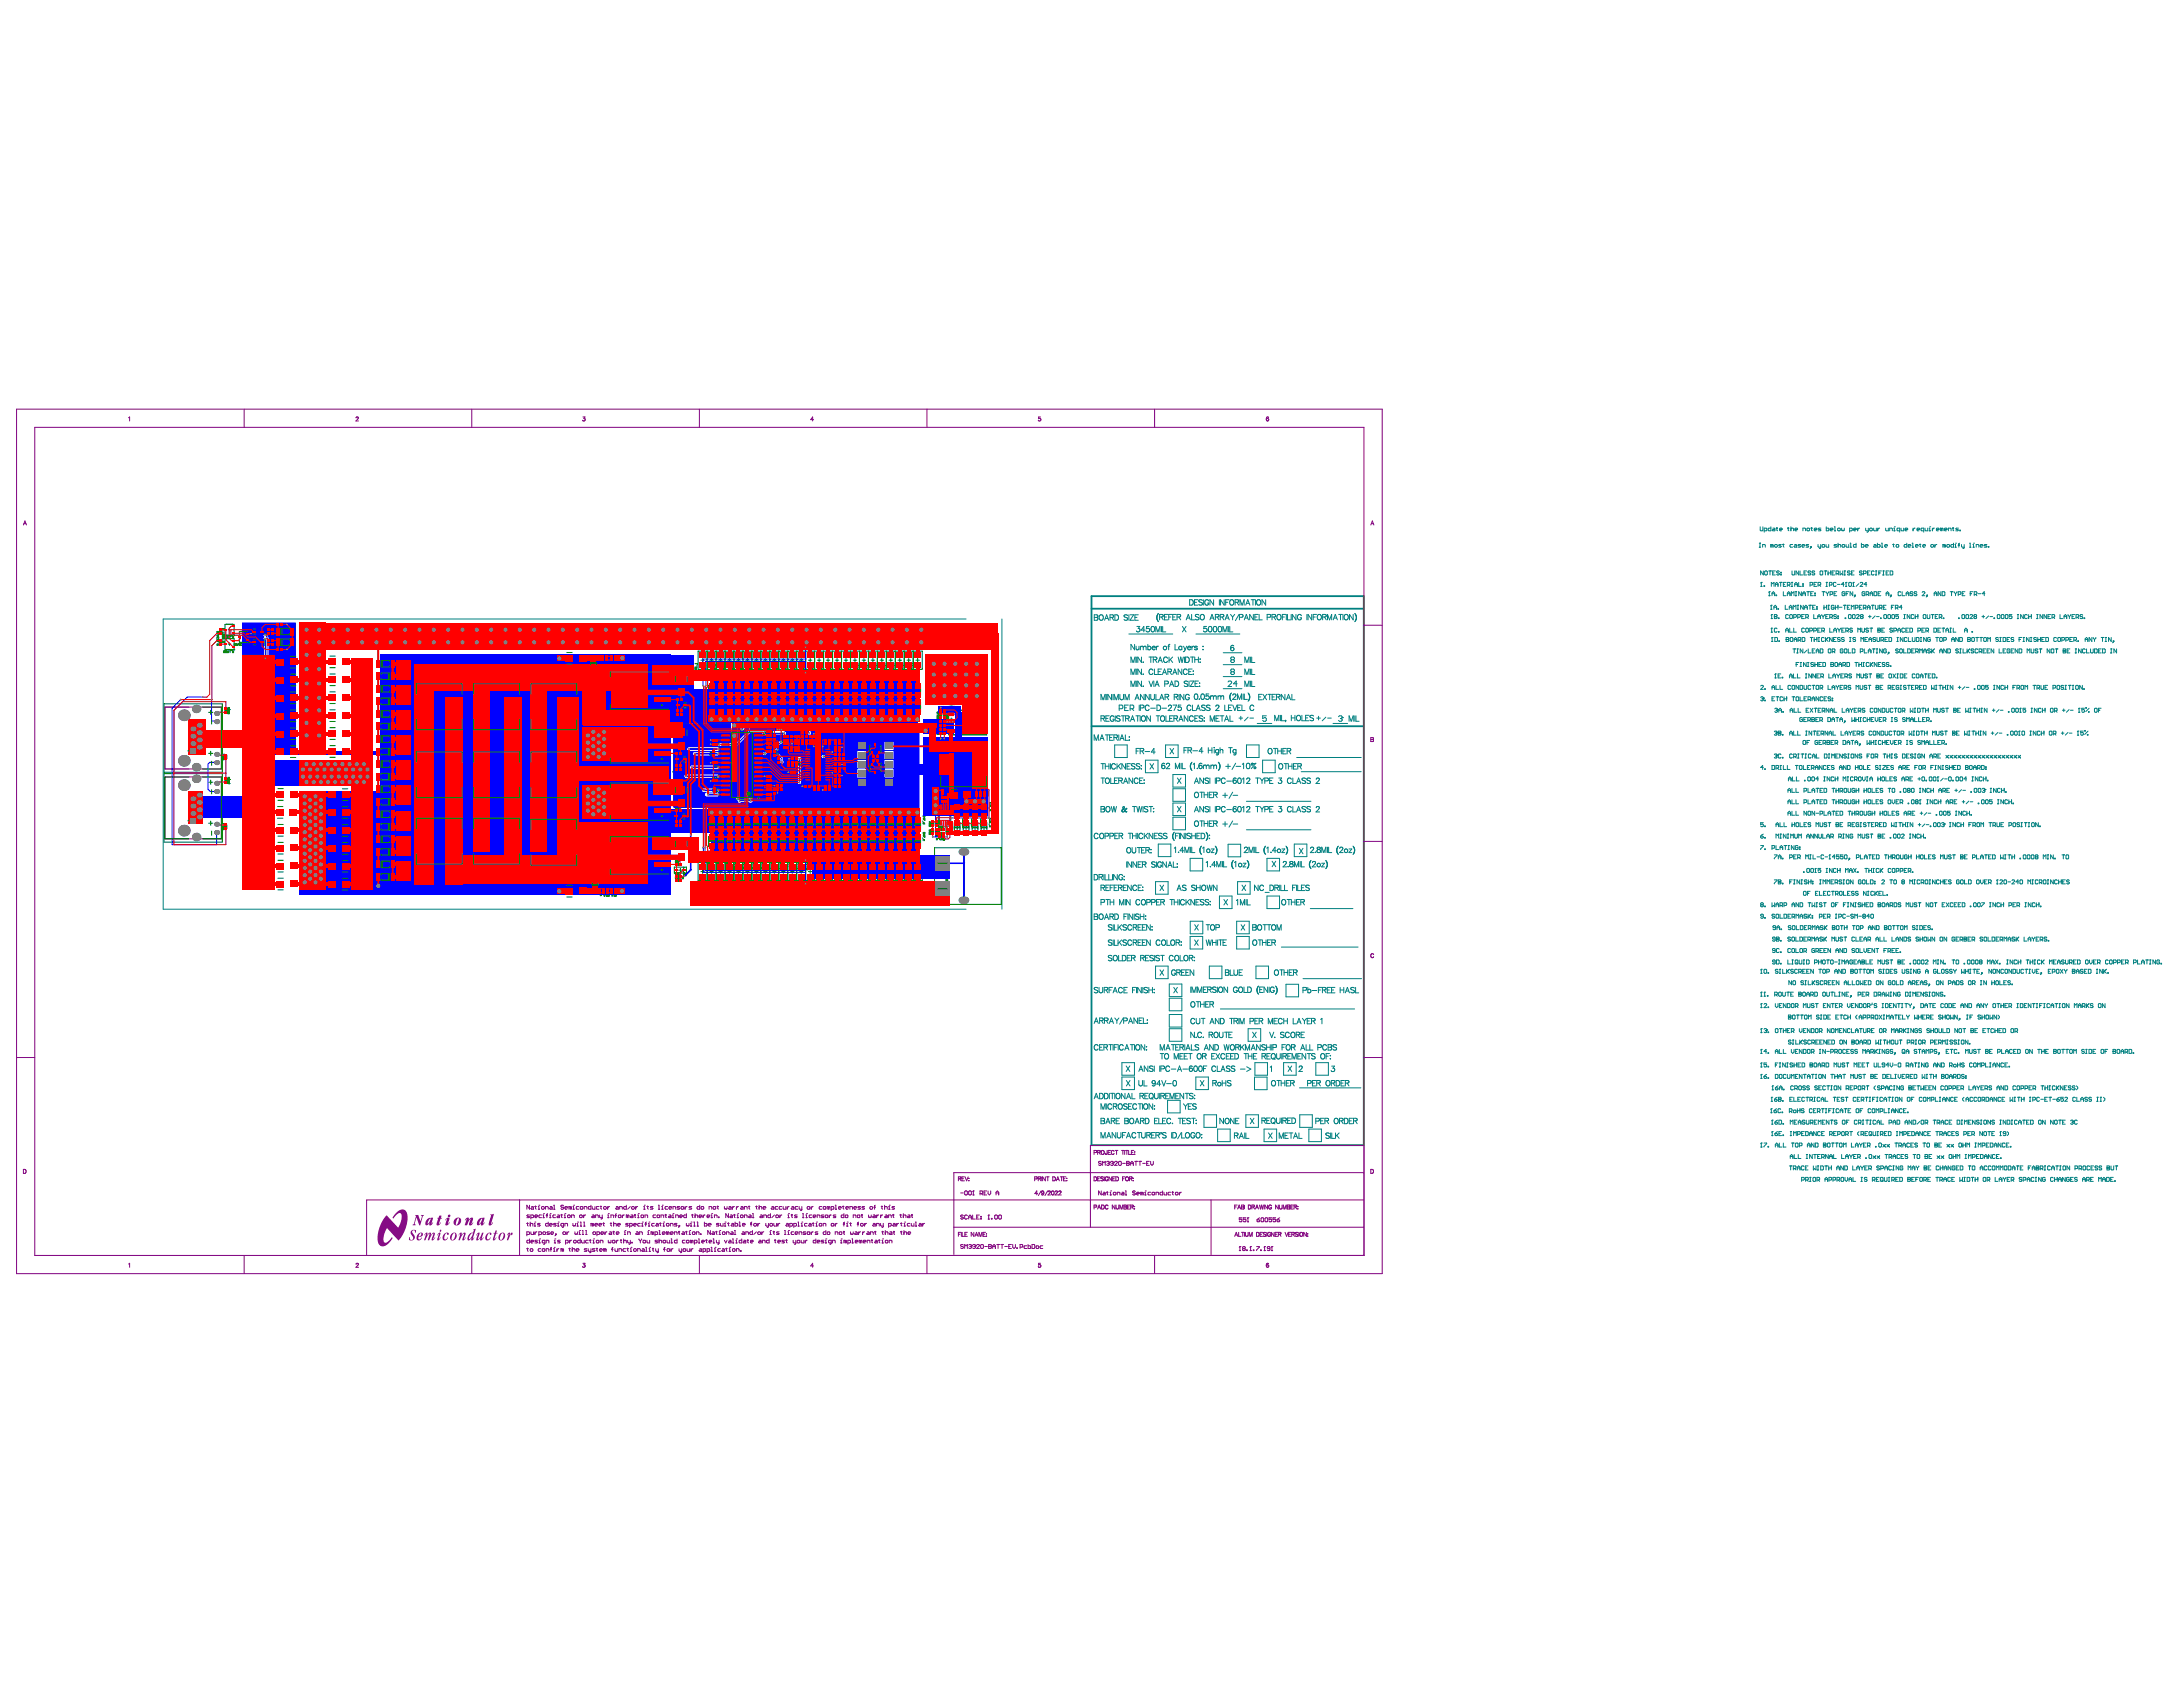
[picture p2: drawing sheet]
<svg xmlns="http://www.w3.org/2000/svg" width="279mm" height="216mm" viewBox="0 0 279 216" stroke-linecap="round" stroke-linejoin="round" font-family="sans-serif">
<g fill="none" stroke="#008080" stroke-width=".13">
<path d="M123.6 79.2h-102.7v37.2h102.7M128.2 79.2v37.2M140.1 78.7h.4v.2l-.1 .1 .1 .1v.2l-.4 .1zM140.1 79h.3M140.7 78.8l.1-.1a.33 .33 0 0 1 .4 .3 .33 .33 0 0 1-.4 .3l-.1-.2zM141.4 79.4l.2-.7 .3 .7M141.5 79.1h.3M142.1 79h.4v-.3h-.4v.7M142.3 79l.2 .4M142.7 78.7h.2a.37 .37 0 0 1 .3 .3 .37 .37 0 0 1-.3 .4h-.2zM144.3 78.8l-.1-.1-.3 .1v.1l.4 .2v.2l-.1 .1-.3-.1M144.5 78.7v.7"/>
<path d="M144.6 78.7h.5l-.5 .7h.5M145.3 79h.2M145.7 78.7h-.4v.7h.4M148.1 78.7v.4l.1 .4M148.2 78.6l-.1 .1M148.2 78.6l-.2 .4 .2 .5M148.2 79.5l.1 .1M148.3 78.5l-.1 .1M148.4 79l.4-.1v-.2l-.4-.1v.7M148.6 79l.3 .3M149 79h.3M149.5 78.6h-.5v.7h.5"/>
<path d="M149.6 79h.3M150 78.6h-.4v.7M150.1 79h.3M150.5 78.6h-.4v.7h.4M150.6 79l.4-.1 .1-.2-.5-.1v.7M150.9 79l.2 .3M151.8 79.3l.3-.7 .3 .7M151.9 79.1h.4M152.3 76.7h.2a.37 .37 0 0 1 .2 .4 .37 .37 0 0 1-.2 .3h-.2zM152.5 78.6v.7h.4M152.9 77.1h.2M153.3 76.7h-.4v.7h.4"/>
<path d="M153.5 78.7l-.2-.1-.3 .1 .1 .2 .4 .2-.2 .2-.3-.1M153.7 78.7a.33 .33 0 0 1 .5 .3 .33 .33 0 0 1-.5 .3l-.1-.2zM153.9 76.8l-.2-.1-.3 .1 .1 .2 .4 .2-.2 .2-.3-.1M154.1 76.7v.7M154.7 76.9a.26 .26 0 0 0-.3-.2 .26 .26 0 0 0-.2 .3v.2a.25 .25 0 0 0 .3 .3 .25 .25 0 0 0 .2-.3h-.2M154.9 79.3l.2-.7 .3 .7M155 79.1h.3M155.3 76.7v.7l-.4-.7v.7M155.6 79l.4-.1v-.2l-.4-.1v.7M155.8 79l.2 .3M156.1 76.7v.7M156.2 79l.4-.1v-.2l-.4-.1v.7"/>
<path d="M156.4 79l.2 .3M156.7 76.7v.7l-.5-.7v.7M156.8 79.3l.3-.7 .2 .7M156.9 77.1h.2M156.9 79.1h.3M157.3 76.7h-.4v.7M157.5 76.8a.33 .33 0 0 1 .4 .3 .33 .33 0 0 1-.4 .3l-.1-.2zM157.5 78.6l.3 .4M157.8 79v.3M158 78.6l-.2 .4M158.1 77.1l.4-.1v-.2l-.4-.1v.7M158.3 77.1l.2 .3"/>
<path d="M158.6 78.6l-.5 .8M158.6 79h.4l.1-.3-.5-.1v.7M158.7 77.4v-.7l.3 .7 .2-.7v.7M159.3 79.3l.2-.7 .3 .7M159.4 79.1h.3M159.4 77.4l.3-.7 .3 .7M159.5 77.2h.4M160.1 76.7h.5M160.4 76.7v.7M160.4 78.6v.7l-.5-.7v.7M160.6 79h.3M160.7 76.7v.7"/>
<path d="M160.9 76.8h.1a.33 .33 0 0 1 .4 .3 .33 .33 0 0 1-.4 .3l-.2-.2zM161 78.6h-.4v.7h.4M161.2 78.6v.7h.4M162 76.7v.7l-.5-.7v.7M162.2 79h.4v-.3l-.4-.1v.7M162.8 79l.4-.1v-.2l-.4-.1v.7M163 79l.3 .3M163.6 78.7a.33 .33 0 0 1 .4 .3 .33 .33 0 0 1-.4 .3l-.2-.2zM164.1 79h.3M164.6 78.6h-.5v.7M164.6 78.6v.7M164.8 78.6v.7h.4"/>
<path d="M165.3 78.6v.7M165.9 78.6v.7l-.5-.7v.7M166.6 78.8a.26 .26 0 0 0-.3-.2 .26 .26 0 0 0-.2 .3v.2a.25 .25 0 0 0 .2 .2 .25 .25 0 0 0 .3-.2h-.2M167.3 78.6v.7M167.9 78.6v.7l-.5-.7v.7M168.1 79h.2M168.5 78.6h-.4v.7M168.7 78.7a.33 .33 0 0 1 .4 .3 .33 .33 0 0 1-.4 .3l-.1-.2zM169.3 79l.4-.1v-.2l-.4-.1v.7M169.5 79l.3 .3M169.9 79.3v-.7l.3 .7 .2-.7v.7M170.6 79.3l.3-.7 .3 .7"/>
<path d="M170.7 79.1h.4M171.3 78.6h.5M171.6 78.6v.7M171.9 78.6v.7M172.2 78.7a.33 .33 0 0 1 .4 .3 .33 .33 0 0 1-.4 .3l-.2-.2zM173.2 78.6v.7l-.5-.7v.7M173.4 78.5l.1 .1M173.5 78.6l.1 .4-.1 .5M173.5 79.5l-.1 .1M225.2 69.5h.1M225.2 70h.1M225.3 69.5v.5"/>
<path d="M225.3 67.4v.4l.1 .1 .2-.1v-.4M225.3 75h.2M225.4 74.5h.1M225.4 74.5v.5M225.4 74.5l-.1 .1M225.6 70v-.3l.3 .1v.2M225.7 73.1v.5l-.4-.5v.5M225.8 75h.1zM225.8 67.9h.3v-.2l-.3-.1v.5M225.9 73.2v-.1l.3 .1v.3l-.1 .1-.2-.1zM226.4 73.1h.3M226.4 76.2h.1"/>
<path d="M226.5 75.7h.1M226.5 75.7v.5M226.5 75.7l-.1 .1M226.5 73.1v.5M226.6 78h.2M226.7 67.4v.5l-.4-.1 .1-.2h.3M226.7 79.2h.1M226.7 77.5h.1M226.7 77.5v.5M226.7 77.5h-.1M226.7 75v-.5l.2 .2 .2-.2v.5M226.8 78.7h.1"/>
<path d="M226.8 78.7v.5M226.8 78.7h-.1M226.8 69.8v.2M226.8 69.8l-.2-.1v.3M226.8 69.8l.1-.1 .1 .1v.2M226.8 76.2v-.3l.2-.2 .1 .2v.3M226.8 76h.3M226.9 73.3h.2M226.9 67.6l.3 .1v.2h-.3l-.1-.1h.1h.3M227 78v-.4l.2-.1 .2 .1v.4M227 77.7h.4M227.1 78.9h.1"/>
<path d="M227.1 78.7h.3v.2v.2v.1h-.3zM227.1 78.9h.3M227.1 69.8l.3-.1 .1 .2-.3 .1zM227.2 75v-.3l.2-.2 .2 .2v.3M227.2 74.8h.4M227.2 73.1h-.3v.5h.3M227.3 76.2h.1zM227.3 67.6h.2M227.4 67.5v.3l.1 .1M227.6 77.9v.1zM227.6 79.1l.1 .1zM227.7 73.2l-.2-.1-.1 .1 .3 .1v.2v.1l-.3-.1"/>
<path d="M227.7 74.5h.4M227.8 67.8h.3l-.1-.2-.2 .1v.2h.2M227.9 73.2l.1 .1zM227.9 73.5l.1 .1zM227.9 74.5v.5M228 69.7l-.4 .1 .4 .1-.4 .1M228.2 69.7h.1M228.2 69.6v.3l.1 .1M228.2 75.7v.5h.4M228.2 74.8h.2M228.5 77.5v.5h.3M228.6 74.5h-.4v.5h.4"/>
<path d="M228.8 74.9h.2l.1-.3-.3-.1v.5M228.8 76.2v-.3l.1-.2 .2 .2v.3M228.8 76h.3M228.8 67.6h.2M228.9 67.5v.3l.1 .1M228.9 78.7h-.1h-.2v.4v.1l.3-.1M228.9 74.9l.2 .1M229 78v-.4l.2-.1 .1 .1v.4M229 77.7h.3M229.1 78.7h.3v.4l-.1 .1-.2-.1zM229.2 67.7l.3-.1 .1 .3M229.2 67.4v.5"/>
<path d="M229.3 76.2v-.5l.1 .2 .2-.2v.5M229.3 75h.1M229.3 74.5h.1M229.4 73.1v.4v.1l.3-.1v-.4M229.4 74.5v.5M229.4 69.7l-.3 .1 .1 .2h.2M229.5 78v-.5l.2 .1 .2-.1v.5M229.6 79h.2l.1-.3h-.3v.5M229.7 69.7l.3 .1v.2h-.3l-.1-.1h.1h.3M229.7 75v-.3l.2-.2 .1 .2v.3M229.7 74.8h.3M229.7 67.8h.4l-.1-.2-.3 .1 .1 .2h.2"/>
<path d="M229.8 76.2h.2M229.8 75.7h.2M229.9 75.7v.5M230 78h.2M230 77.5h.2M230.1 79h.2l.1-.3h-.3v.5M230.1 77.5v.5M230.2 73.1v.5l-.3-.5v.5M230.2 74.5v.5h.4M230.4 73.1v.5h.3M230.5 69.7l-.4 .1 .4 .1-.4 .1M230.6 75.7v.5l-.4-.5v.5"/>
<path d="M230.6 78.9h.2M230.6 69.9h.4l-.1-.2-.3 .1 .1 .2h.2M230.7 74.7l.1 .1zM230.7 75h.1zM230.7 76.2v-.3l.2-.2 .2 .2v.3M230.7 76h.4M230.8 67.9v-.3h.2l.1 .3M230.8 77.5v.5l-.3-.5v.5M230.9 73.3h.2M230.9 78.7h-.3v.5h.3M231 78v-.4l.1-.1 .2 .1v.4M231 77.7h.3"/>
<path d="M231.1 79h.3l.1-.3h-.4v.5M231.2 73.1h-.3v.5h.3M231.2 75.7h.4M231.3 67.7l.2-.1 .1 .2-.2 .1zM231.3 79l.2 .2M231.4 75.7v.5M231.5 77.5h.3M231.5 69.7l-.4 .1 .4 .1-.4 .1M231.7 77.5v.5M231.7 74.9h.2l.1-.3-.3-.1v.5M231.7 69.9l.1 .1zM231.8 73.2l-.3-.1-.1 .1 .3 .1 .1 .2-.1 .1-.3-.1"/>
<path d="M231.8 76h.1M231.8 67.6h.1M231.8 70l-.1 .2M231.9 67.5v.3v.1M232 77.7h.2M232.1 75.7h-.3v.5h.3M232.1 78.7v.5h.4M232.2 74.8h.1M232.2 67.8h.3v-.2l-.3 .1 .1 .2h.2M232.3 73.2l-.3-.1-.1 .1 .3 .1 .1 .2-.1 .1-.3-.1M232.3 75.9v.1zM232.3 76.2h.1"/>
<path d="M232.3 77.5h-.3v.5h.3M232.5 77.6l.1 .1zM232.5 77.9l.1 .1zM232.5 74.5h-.3v.5h.3M232.7 79.2v-.4l.1-.1 .2 .1v.4M232.7 78.9h.3M232.7 69.7v.2l.3 .1M232.7 74.9h.2l.1-.3-.3-.1v.5M232.9 74.9l.1 .1M232.9 73.2l.1-.1 .3 .1v.3l-.1 .1-.3-.1zM233 69.7v.4l-.1 .1M233.1 67.6h-.3l-.1 .1 .1 .1h.3l-.4 .1"/>
<path d="M233.2 78.7l.1 .2M233.2 69.8l.3-.1v.2l-.2 .1zM233.2 75.7h.3M233.3 78.9v.3M233.4 75.7v.5M233.4 77.5v.5M233.4 77.7h.4M233.5 73.1h.3M233.5 78.7l-.2 .2M233.6 73.1v.5M233.7 78.9h.1M233.7 69.7l.1 .3h.3v-.3"/>
<path d="M233.7 75.7l.2 .3M233.7 75h.2M233.7 74.5h.2M233.7 67.4v.5l.4-.1-.1-.2h-.3M233.8 77.5v.5M233.8 74.5v.5M233.9 76v.2M234 78h.1M234 77.5h.1M234 73.1v.5M234 73.3h.3M234 78.7h-.3v.5h.3"/>
<path d="M234 77.5v.5M234.1 75.7l-.2 .3M234.1 74.9h.3l.1-.3-.4-.1v.5M234.2 79h.2l.1-.3h-.3v.5M234.2 76.1h.3l.1-.3-.4-.1v.5M234.3 67.8h.3l-.1-.2-.2 .1v.2h.2M234.3 73.1v.5M234.4 79l.1 .2M234.5 73.3h.2M234.7 77.5h-.1h-.2v.4l.1 .1 .2-.1v-.2h-.1M234.7 76h.2M234.8 67.4h.1v.5"/>
<path d="M234.8 67.9h.1M234.8 73.1h-.3v.5h.3M234.9 77.7h.3M234.9 77.5v.5M235 74.6l-.1-.1-.2 .1v.4h.3M235 73.4h.3v-.2l-.3-.1v.5M235 78.7h-.3l.1 .2 .2 .1v.2l-.3-.1M235.1 69.7l-.4 .1 .4 .1-.4 .1M235.1 75.7h-.4v.5h.4M235.2 74.8h.3M235.2 73.4l.1 .2M235.2 67.7l.3-.1v.2l-.2 .1z"/>
<path d="M235.2 79.1l.1 .1zM235.2 78.8l.1 .1zM235.2 77.5v.5M235.2 69.5v.5M235.2 69.8l.3-.1 .1 .3M235.4 77.7h.4M235.5 73.1v.5l.2-.2 .2 .2v-.5M235.7 67.6l.1 .3 .2-.1v-.2M235.8 69.8l.2-.1 .1 .2-.3 .1zM235.9 77.5h.4M236 74.8h-.3l.2-.3v.5M236 73.1h.2"/>
<path d="M236 73.6h.2M236.1 77.5v.5M236.1 75.8l-.1-.1-.2 .1v.4h.2l.1-.2h-.2M236.1 73.1v.5M236.2 79.1v.1zM236.2 75h.2M236.3 69.7l.1 .3h.2v-.3M236.3 74.5h.1M236.3 74.5v.5M236.3 74.5l-.1 .1M236.3 76h.1M236.4 77.7h.2"/>
<path d="M236.6 78.7h.1h.2v.4l-.1 .1-.2-.1zM236.6 74.6l.1-.1 .3 .1v.4h-.1h-.3zM236.6 75.7h-.3v.5M236.7 67.9h.3l.1-.2-.4-.1v.5M236.8 77.5h-.4v.5h.4M236.8 69.5h.1v.5M236.8 70h.2M236.8 73.2l-.3-.1-.1 .1 .3 .1 .1 .2-.1 .1-.3-.1M237 78v-.5l.1 .1 .2-.1v.5M237 73.3h.1M237.1 78.7h.1h.2v.4v.1l-.3-.1zM237.1 75.7v.5l-.3-.5v.5"/>
<path d="M237.1 75h.2M237.2 74.5h.1M237.2 74.5v.5M237.2 74.5l-.1 .1M237.2 67.8h.4l-.1-.2-.3 .1 .1 .2h.2M237.3 73.1h-.3v.5h.3M237.4 76.2h.1zM237.5 77.8l.3-.1-.1-.2h-.2v.5M237.5 76.2l-.2 .2M237.6 69.5v.5l-.4-.1 .1-.2h.3M237.6 78.7h.1h.2l-.3 .5h.3M237.8 67.6v.3"/>
<path d="M237.9 74.7l-.3 .3M238 77.7h.1M238 67.6l-.2 .2M238.1 74.6l.1-.1 .2 .1-.3 .4h.3M238.2 78.9l-.1 .1 .1 .2 .3-.1-.1-.2M238.2 78.9l-.1-.1 .1-.1h.3l-.1 .2M238.2 78.9h.2M238.2 69.5v.5l.4-.1-.1-.2h-.3M238.3 77.5h-.3v.5h.3M238.3 73.2l-.2-.1-.1 .1 .2 .1 .1 .2-.1 .1-.2-.1M238.5 77.8l.3-.1-.1-.2h-.2v.5M238.5 73.4h.3v-.2l-.3-.1v.5"/>
<path d="M238.7 77.8l.1 .2M238.7 75.8l-.1-.1-.3 .1v.4h.1h.3v-.2h-.2M238.8 69.9h.3l-.1-.2-.2 .1v.1l.2 .1M238.8 67.6l.1 .3h.2M238.8 76.1h.3l.1-.3-.4-.1v.5M238.9 74.8h-.3l.2-.3v.5M239 78v-.4l.2-.1 .1 .1v.4M239 77.7h.3M239 76.1l.2 .1M239 73.3h.2M239.1 67.6v.4l-.1 .1M239.1 78.9h.4"/>
<path d="M239.3 67.7l.3-.1v.2l-.2 .1zM239.3 78.7v.4M239.4 73.1h-.4v.5h.4M239.4 76.2v-.3l.1-.2 .2 .2v.3M239.4 76h.3M239.5 77.5h.4M239.7 77.5v.5M239.8 67.6l.1 .3h.2v-.3M239.9 69.7l.2 .1v.2h-.2l-.1-.1h.1h.2M239.9 75.7l.3 .1v.4h-.1h-.2zM239.9 73.2l-.1-.1-.3 .1v.3l.1 .1 .3-.1M240 78.8l-.3 .4"/>
<path d="M240 77.5v.4l.1 .1 .3-.1v-.4M240 73.1h.2M240 73.6h.2M240.1 73.1v.5M240.2 78.9h.3M240.3 69.5v.5l.3-.1-.1-.2h-.2M240.3 67.6v.3M240.4 76h.1M240.5 73.3h.1M240.5 77.8l.4-.1-.1-.2h-.3v.5M240.6 67.6l-.3 .2M240.7 79.1l.1 .1z"/>
<path d="M240.7 77.8l.2 .2M240.7 75.7h-.3v.5h.3M240.8 69.5h.1v.5M240.8 70h.2M240.8 73.1h-.3v.5M241 73.1h.1M241 73.6h.1M241.1 77.7h.1M241.1 73.1v.5M241.1 78.7h.1h.3v.4l-.1 .1-.3-.1zM241.2 69.9h.4l-.1-.2-.3 .1v.1l.3 .1M241.3 67.6l.1 .3h.3v-.3"/>
<path d="M241.4 77.5h-.3v.5h.3M241.4 76.2v-.3l.2-.2 .1 .2v.3M241.4 73.3h.2M241.4 76h.3M241.6 78.7h.1h.3v.4l-.1 .1-.3-.1zM241.7 73.1h-.3v.5h.3M241.9 67.9v-.3l.3 .1v.2M241.9 73.1l.4 .1v.3l-.1 .1h-.3zM242 76.2h.1zM242.1 77.7h.1M242.1 76.2l-.2 .2M242.1 78.7h.1h.3v.4l-.1 .1-.3-.1z"/>
<path d="M242.3 69.7h.1M242.3 69.6v.3l.1 .1M242.4 67.6h.1v.3M242.4 67.9h.1M242.4 77.5h-.3v.5M242.5 67.4h.1M242.6 77.8l.3-.1-.1-.2h-.2v.5M242.7 69.8l.2-.1 .1 .2-.2 .1zM242.8 77.8l.1 .2M243 78.7h-.4v.2l.2-.1 .2 .1-.1 .3-.3-.1M243.1 67.9h-.2l-.1-.2 .3-.1v.5M243.3 75.8l-.1-.1-.3 .1v.4h.1h.3"/>
<path d="M243.3 67.6l.1 .3h.3v-.3M243.4 77.7h-.3l.3-.2v.5M243.5 75.7v.5h.3M243.7 79.2h.1M243.7 78.7h.1M243.8 78.7v.5M243.8 67.8h.4l-.1-.2-.3 .1 .1 .2h.2M244 76.2v-.3l.1-.2 .2 .2v.3M244 76h.3M244 69.5v.5l-.3-.1 .1-.2h.2M244.2 69.9h.4l-.1-.2-.3 .1v.1l.3 .1M244.4 78.7v.5l-.3-.5v.5"/>
<path d="M244.7 69.5h.1v.5M244.7 70h.2M244.8 75.8l-.2-.1-.1 .2 .2 .1 .1 .2h-.1h-.2M244.8 67.6v.3M245 78.7h-.1h-.3v.4l.1 .1 .3-.1M245.1 67.6l-.3 .2M245.1 78.7v.5M245.1 78.9h.4M245.2 69.9h.3l-.1-.2-.2 .1v.2h.2M245.3 75.8l-.2-.1-.1 .2 .2 .1 .1 .2h-.1h-.2M245.4 67.8h.3l-.1-.2-.2 .1v.2h.2M245.5 78.7v.5"/>
<path d="M245.7 69.7h.1M245.8 69.6v.3v.1M246 75.8l.1-.1 .3 .1-.4 .4h.4M246.1 69.9h.3v-.2l-.3 .1 .1 .2h.2M246.1 78.7h.1h.3v.4l-.1 .1-.3-.1zM246.2 67.9h-.2l-.1-.2 .3-.1v.5M246.4 67.6l.1 .3h.2v-.3M246.6 76.2h.1zM246.7 78.7v.4v.1l.3-.1v-.4M246.7 76.2l-.2 .2M246.9 67.6h.1v.3M246.9 67.9h.2"/>
<path d="M247 67.4h.1M247.1 69.8l.3-.1 .1 .2-.3 .1zM247.2 78.7h.3M247.3 67.6v.3M247.3 78.7v.5M247.6 76.2v-.3l.1-.2 .2 .2v.3M247.6 76h.3M247.6 67.6l-.3 .2M247.6 69.7v.3M247.7 78.9h.2M247.8 67.8h.4l-.1-.2-.3 .1v.1l.3 .1M247.9 69.7l-.3 .2"/>
<path d="M248 78.7h-.3v.5h.3M248.2 79h.3v-.3h-.3v.5M248.4 79l.1 .2M248.4 75.7v.5l-.3-.5v.5M248.5 67.7l-.1-.1v.3M248.5 67.7l.1-.1 .1 .1v.2M248.5 67.7v.2M248.6 75.7l.3 .1v.4h-.1h-.2zM248.7 79.1l.1 .1zM248.8 69.8v.2M248.8 69.8l-.1-.1v.3M248.8 69.8l.1-.1 .1 .1v.2"/>
<path d="M248.9 67.8h.3l-.1-.2-.2 .1v.1l.2 .1M249.2 69.8l.2-.1 .1 .2-.2 .1zM249.4 67.9v-.3l.3 .1v.2M249.6 75.7h.3M249.8 75.7v.5M249.9 67.6h.2M250 67.5v.3l.1 .1M250 69.5v.5l-.3-.1 .1-.2h.2M250.1 75.7l.2 .3M250.2 69.7h.1v.3M250.2 70h.2M250.3 69.5h.1"/>
<path d="M250.3 76v.2M250.5 75.7l-.2 .3M250.6 69.8h.2M250.6 76.1l.4-.1-.1-.3h-.3v.5M250.7 67.6l-.4 .1 .4 .1-.1 .1h-.3M250.7 79.1l.1 .1zM250.8 69.5l-.1 .1v.4M250.8 67.8l.1 .1zM251.1 69.7v.3h.3M251.1 78.7h.1h.2v.4v.1l-.3-.1zM251.1 76h.2M251.4 69.7v.4l-.2 .1"/>
<path d="M251.5 75.7h-.4v.5h.4M251.6 78.7h.1h.3v.4l-.1 .1-.3-.1zM252.1 69.5h.1v.5M252.1 70h.1M252.1 78.7h.1h.3l-.4 .5h.4M252.2 76h.1M252.5 69.7h.1v.3M252.5 70h.2M252.5 75.7h-.3v.5M252.6 69.5h.1M252.7 76.1l.3-.1-.1-.3h-.2v.5M252.7 78.9l-.1 .1 .1 .2 .3-.1-.1-.2"/>
<path d="M252.7 78.9l-.1-.1 .1-.1h.3l-.1 .2M252.7 78.9h.2M252.9 76.1l.1 .1M252.9 70v-.3h.3l.1 .3M253.2 76h.3M253.4 69.9h.4l-.1-.2-.3 .1 .1 .2h.2M253.7 78.9h.3M253.8 78.7v.4M254 76h-.3l.3-.3v.5M254.3 69.7l-.3 .1 .3 .1-.3 .1M254.5 69.9l.1 .1zM254.5 78.8l-.3 .4"/>
<path d="M254.7 78.9h.3M255.2 79.1l.1 .1zM255.6 78.7h.1h.3v.4l-.1 .1-.3-.1zM256.1 78.7h.1h.3v.4l-.1 .1-.3-.1zM256.7 78.7h.3v.4l-.1 .1-.2-.1zM257.5 78.7h-.3v.2l.1-.1 .2 .1-.1 .3-.2-.1M258.2 79.2h.2M258.2 78.7h.2M258.3 78.7v.5M259 78.7v.5l-.4-.5v.5M259.5 78.7h-.1h-.3v.4l.1 .1 .3-.1M259.6 78.9h.4"/>
<path d="M259.6 78.7v.5M260 78.7v.5M260.7 79.2h.1M260.7 78.7h.1M260.8 78.7v.5M261.4 78.7v.5l-.3-.5v.5M262 78.7v.5l-.4-.5v.5M262.1 78.9h.2M262.5 78.7h-.4v.5h.4M262.6 79h.3l.1-.3h-.4v.5M262.8 79l.2 .2M263.7 78.7v.5h.3"/>
<path d="M264.2 79.2v-.4l.1-.1 .2 .1v.4M264.2 78.9h.3M264.7 78.7l.2 .2M264.9 78.9v.3M265 78.7l-.1 .2M265.2 78.9h.2M265.5 78.7h-.3v.5h.3M265.7 79h.3l.1-.3h-.4v.5M265.9 79l.2 .2M266.6 78.7h-.3l-.1 .1 .3 .1 .1 .2-.1 .1-.3-.1M266.7 79.1l.1 .1zM24.2 90.5h-3.1v7.9h3.1"/>
<path d="M85.6 92.9h-7.5v.6M86.4 93.4v.7M90.7 88.2v.3h.7v-.3M90.7 90.4v.2h.7v-.2M90.7 90.5h.7M90.7 88.4h.7M91.9 90.5h.7M91.9 90.4v.2h.7v-.2M91.9 88.2v.3h.7v-.3M91.9 88.4h.7M93 90.5h.7M93 90.4v.2h.7v-.2"/>
<path d="M93 88.2v.3h.7v-.3M93 88.4h.7M94.1 90.5h.8M94.1 90.4v.2h.8v-.2M94.1 88.2v.3h.8v-.3M94.1 88.4h.8M95.3 90.5h.7M95.3 90.4v.2h.7v-.2M95.3 88.2v.3h.7v-.3M95.3 88.4h.7M96.4 90.5h.8M96.4 90.4v.2h.8v-.2"/>
<path d="M96.4 88.2v.3h.8v-.3M96.4 88.4h.8M97.6 90.5h.7M97.6 90.4v.2h.7v-.2M97.6 88.2v.3h.7v-.3M97.6 88.4h.7M98.7 90.5h.8M98.7 90.4v.2h.8v-.2M98.7 88.2v.3h.8v-.3M98.7 88.4h.8M99.9 90.5h.7M99.9 90.4v.2h.7v-.2"/>
<path d="M99.9 88.2v.3h.7v-.3M99.9 88.4h.7M101 90.5h.8M101 90.4v.2h.8v-.2M101 88.2v.3h.8v-.3M101 88.4h.8M102.2 90.5h.7M102.2 90.4v.2h.7v-.2M102.2 88.2v.3h.7v-.3M102.2 88.4h.7M103.3 90.5h.8M103.3 90.4v.2h.8v-.2"/>
<path d="M103.3 88.2v.3h.8v-.3M103.3 88.4h.8M103.9 95.6h1.6v4.5h-1.6zM104.5 90.5h.7M104.5 90.4v.2h.7v-.2M104.5 88.2v.3h.7v-.3M104.5 88.4h.7M105.6 90.5h.8M105.6 90.4v.2h.8v-.2M105.6 88.2v.3h.8v-.3M105.6 88.4h.8M106.8 90.5h.7"/>
<path d="M106.8 90.4v.2h.7v-.2M106.8 88.2v.3h.7v-.3M106.8 88.4h.7M107.9 90.5h.7M107.9 90.4v.2h.7v-.2M107.9 88.2v.3h.7v-.3M107.9 88.4h.7M109.1 90.5h.7M109.1 90.4v.2h.7v-.2M109.1 88.2v.3h.7v-.3M109.1 88.4h.7M110.2 90.5h.7"/>
<path d="M110.2 90.4v.2h.7v-.2M110.2 88.2v.3h.7v-.3M110.2 88.4h.7M111.4 90.5h.7M111.4 90.4v.2h.7v-.2M111.4 88.2v.3h.7v-.3M111.4 88.4h.7M112.5 90.5h.7M112.5 90.4v.2h.7v-.2M112.5 88.2v.3h.7v-.3M112.5 88.4h.7M113.6 90.5h.8"/>
<path d="M113.6 90.4v.2h.8v-.2M113.6 88.2v.3h.8v-.3M113.6 88.4h.8M114.8 90.5h.7M114.8 90.4v.2h.7v-.2M114.8 88.2v.3h.7v-.3M114.8 88.4h.7M115.9 90.5h.8M115.9 90.4v.2h.8v-.2M115.9 88.2v.3h.8v-.3M115.9 88.4h.8M117.1 90.5h.7"/>
<path d="M117.1 90.4v.2h.7v-.2M117.1 88.2v.3h.7v-.3M117.1 88.4h.7M120.4 96.1v-1.3h5.9v1.3M121.4 90.9h4.9v3.2h-4.9M140 94.7v-.7l.3 .7 .3-.7v.7M140.8 94.7l.2-.7 .3 .7M140.9 94.5h.3M140.9 91.9h.4v-.2l-.4-.1v.7M140.9 89.6v-.7l.3 .7 .2-.7v.7M140.9 99.6h.5M140.9 97.7h.5"/>
<path d="M141.1 97.7v.7M141.1 99.6v.7M141.1 91.9l.3 .4M141.5 97.7v.7M141.5 98.1h.4M141.5 94h.4M141.5 99.7l.1-.1a.33 .33 0 0 1 .4 .3 .33 .33 0 0 1-.4 .3l-.1-.2zM141.5 91.9h.3M141.6 88.9v.7M141.7 94v.7M141.9 97.7v.7M142 91.6h-.5v.7h.5"/>
<path d="M142 94.4h.3M142.1 97.7v.7M142.2 99.6v.7h.4M142.3 88.9v.7l-.5-.7v.7M142.5 88.9v.7M142.5 94h-.5v.7h.5M142.6 94.4l.4-.1v-.2l-.4-.1v.7M142.6 91.8a.26 .26 0 0 0-.3-.2 .26 .26 0 0 0-.2 .3v.1a.25 .25 0 0 0 .2 .3 .25 .25 0 0 0 .3-.3h-.2M142.6 89.6v-.7l.3 .7 .2-.7v.7M142.6 99.9h.3M142.7 95.3h1.6v1.6h-1.6zM142.7 91.6v.7"/>
<path d="M142.8 97.9a.26 .26 0 0 0-.3-.2 .26 .26 0 0 0-.2 .3v.2a.26 .26 0 0 0 .2 .2 .26 .26 0 0 0 .3-.1M142.8 94.4l.2 .3M143 97.7v.7M143.1 99.6h-.5v.7h.5M143.1 98l.3 .4M143.2 99.9h.4v-.3h-.4v.7M143.2 94v.7M143.2 90.7h.4l.1-.1v-.2l-.1-.2h-.4v.7M143.3 88.9v.5l.2 .2 .3-.1v-.6M143.3 94.7l.3-.7 .3 .7M143.4 91.7l-.2-.1-.3 .1 .1 .2 .3 .1 .1 .2-.2 .1-.3-.1M143.4 99.9l.3 .4"/>
<path d="M143.4 97.7l-.4 .5M143.4 94.5h.4M143.5 91.6h.5M143.7 91.6v.7M143.9 90.6h.3M144 89.6v-.7l.3 .7 .2-.7v.7M144 94v.7h.4M144.1 97.7v.7l-.5-.7v.7M144.1 91.9h.4v-.2l-.4-.1v.7M144.2 98.1h.3M144.3 91.9l.2 .4M144.4 90.2h-.5v.7h.5"/>
<path d="M144.5 81.1h5.6M144.5 94.3h.1M144.5 94.7h.1M144.6 90.7h.4l.1-.1v-.2l-.1-.2h-.4v.7M144.7 97.7h-.5v.7h.5M144.7 92.3l.3-.7 .2 .7M144.8 84.8v-.7l.2 .7 .3-.7v.7M144.8 86.3v-.7l.2 .7 .3-.7v.7M144.8 87.9v-.7l.2 .7 .3-.7v.7M144.8 92.1h.3M144.9 90.7l.2 .2M145 99.6v.7l-.5-.7v.7"/>
<path d="M145.2 82.5v.7l-.4-.7v.7M145.3 97.8l-.2-.1-.3 .1 .1 .2 .4 .2-.2 .2-.3-.1M145.3 89.6l.2-.7 .3 .7M145.4 89.3h.3M145.4 91.6h.4M145.4 82.7v.4l.2 .1 .2-.2M145.4 96.1h.3M145.5 84.1v.7M145.5 85.6v.7M145.5 87.2v.7M145.5 80.2h.4l-.2 .2a.23 .23 0 0 1 .1 .4 .23 .23 0 0 1-.4-.1M145.6 91.6v.7"/>
<path d="M145.7 99.7a.26 .26 0 0 0-.3-.1 .26 .26 0 0 0-.2 .2v.2a.26 .26 0 0 0 .2 .3 .26 .26 0 0 0 .3-.2M145.8 82.7v.5M145.8 90.2v.7M145.8 95.8h-.4v.7M145.9 99.9h.2M145.9 97.8l-.2-.1-.3 .1 .1 .2 .4 .2v.1l-.2 .1-.3-.1M145.9 96.1h.4l.1-.3h-.5v.7M145.9 91.6v.7M146 90.6h.4v-.3l-.4-.1v.7M146 82.7v.5M146 82.8l.1-.1h.2v.1M146 98h.1z"/>
<path d="M146 98.4h.1zM146.1 84.1v.7l-.5-.7v.7M146.1 85.6v.7l-.5-.7v.7M146.1 87.2v.7l-.5-.7v.7M146.1 91.7l.1-.1a.33 .33 0 0 1 .4 .4 .33 .33 0 0 1-.4 .3l-.1-.3zM146.2 96.1l.2 .4M146.3 86.3h.1zM146.3 87.8h.1zM146.3 84.8h.1zM146.3 99.6h-.4v.7h.4M146.3 82.8l.2-.1h.2v.5M146.3 82.8v.4"/>
<path d="M146.4 88.9v.7l-.4-.7v.7M146.4 99.8v.1zM146.5 96.2h.6M146.6 80.6h-.5l.3-.4v.7M146.6 97.3h1.6v1.6h-1.6zM146.9 82.5v.7M146.9 82.8a.22 .22 0 0 1 .3 0 .22 .22 0 0 1 0 .3 .22 .22 0 0 1-.3 0M147.1 84.1h.4M147.1 87.2l.2 .7 .3-.7M147.1 90.4a.26 .26 0 0 0-.3-.2 .26 .26 0 0 0-.2 .3v.2a.26 .26 0 0 0 .2 .2 .26 .26 0 0 0 .3-.1M147.1 80.2h-.3l-.1 .3a.25 .25 0 0 1 .4 0 .25 .25 0 0 1-.1 .3 .25 .25 0 0 1-.3-.1M147.1 88.9v.7l-.5-.7v.7"/>
<path d="M147.2 97.7l.5 .7M147.2 91.6v.7l-.4-.7v.7M147.3 90.6h.6M147.3 88.9v.5l.2 .2 .2-.1 .1-.6M147.3 84.1v.7M147.4 80.2a.34 .34 0 0 1 .4 .3 .34 .34 0 0 1-.2 .4l-.3-.2v-.2zM147.5 82.9l.1 .3 .3-.1M147.6 85.8a.26 .26 0 0 0-.3-.2 .26 .26 0 0 0-.2 .3v.2a.26 .26 0 0 0 .2 .2 .26 .26 0 0 0 .3-.1M147.6 82.7h.2l.1 .2h-.4zM147.6 84.4h.4v-.2l-.4-.1v.7M147.7 97.7l-.5 .7M147.7 87.2v.7"/>
<path d="M147.8 85.6v.7h.4M147.8 87.9l.3-.7 .3 .7M147.8 84.4l.3 .4M147.9 96.2h-.5l.3-.4v.7M147.9 87.6h.4M147.9 80.9v-.7l.3 .7 .3-.7v.7M147.9 88.9v.7h.4M148 91.6h.4M148 82.7v.5M148.1 90.2h.2a.37 .37 0 0 1 .3 .4 .37 .37 0 0 1-.3 .3h-.2zM148.2 91.6v.7M148.2 86h.3"/>
<path d="M148.2 84.8l.3-.7 .3 .7M148.3 82.7h-.2l-.1 .2M148.3 84.6h.4M148.4 89.6l.3-.7 .3 .7M148.5 89.3h.4M148.6 91.7l.1-.1a.33 .33 0 0 1 .4 .4 .33 .33 0 0 1-.4 .3l-.2-.3zM148.7 85.6h-.5v.7h.5M148.7 80.2v.7M148.7 90.6h.6M148.8 86.3l.2-.7 .3 .7M148.8 80.2v.7h.4M148.9 86.1h.3"/>
<path d="M149.1 87.5h.4v-.3h-.4v.7M149.1 97.8l-.2-.1a.35 .35 0 0 0-.2 .4M149.1 89.2h.4v-.3h-.4v.7M149.2 95.3h1.6v1.6h-1.6zM149.2 91.6v.7h.4M149.3 97.8l.1-.1 .3 .1-.4 .6h.4M149.3 89.2l.3 .4M149.4 84.3a.26 .26 0 0 0-.3-.2 .26 .26 0 0 0-.2 .3v.1a.26 .26 0 0 0 .2 .3 .26 .26 0 0 0 .3-.2M149.5 86l.4-.1v-.2l-.4-.1v.7M149.5 82.7h.2M149.5 90.4l.2-.2 .2 .2-.4 .5h.5M149.6 84.1v.7"/>
<path d="M149.7 87.9l.3-.7 .2 .7M149.7 91.9h.3M149.7 86l.2 .3M149.7 82.5l-.1 .1v.6M149.7 95.8l.5 .7M149.8 84.4l.3 .4M149.8 87.6h.3M150.1 84.1l-.5 .5M150.1 86.3l.3-.7 .2 .7M150.1 99.1h1.6v1.6h-1.6zM150.1 90.2h.5l-.3 .7M150.1 91.6h-.4v.7h.4"/>
<path d="M150.2 86.1h.3M150.2 95.8l-.5 .7M150.3 91.9h.4v-.2l-.4-.1v.7M150.3 89.2h.4v-.3h-.4v.7M150.4 87.2h.2a.37 .37 0 0 1 .3 .3 .37 .37 0 0 1-.3 .4h-.2zM150.4 82.5v.7h.4M150.4 98.4v-.7l.3 .7 .3-.7v.7M150.5 91.9l.2 .4M150.5 89.2l.3 .4M150.7 99.6l.5 .7M150.8 84.1l.2 .7 .1-.7 .2 .7 .2-.7M150.9 92.3l.2-.7 .3 .7"/>
<path d="M150.9 88.9v.7M151 92.1h.3M151.2 90.2h-.4v.3a.25 .25 0 0 1 .4 0 .25 .25 0 0 1-.1 .4 .25 .25 0 0 1-.3-.1M151.2 99.6l-.5 .7M151.2 97.7v.7M151.3 85.6v.7l-.5-.7v.7M151.3 82.7v.5M151.3 82.8a.22 .22 0 0 0-.4 0 .22 .22 0 0 0 0 .3 .22 .22 0 0 0 .4 0M151.3 97.7v.7h.4M151.3 80.2l.5 .7M151.5 82.7l.2 .5M151.5 88.9v.7l-.4-.7v.7"/>
<path d="M151.5 96h.3M151.6 84.1v.7M151.7 83.2l-.2 .2M151.7 84.1h.3a.37 .37 0 0 1 .2 .3 .37 .37 0 0 1-.2 .4h-.3zM151.8 80.2l-.5 .7M151.9 82.7l-.2 .5M152 85.8a.26 .26 0 0 0-.3-.2 .26 .26 0 0 0-.2 .3v.2a.26 .26 0 0 0 .2 .2 .26 .26 0 0 0 .3-.1M152 95.7h-.5v.7M152 82.9l.2 .3 .2-.1M152 87.3l-.1-.1-.3 .1v.1l.4 .3-.1 .2-.3-.1M152 91.6v.7l-.4-.7v.7M152 96h.4l.1-.3h-.5v.7"/>
<path d="M152.1 82.7h.2l.1 .2h-.4zM152.1 86h.3M152.2 87.2v.7M152.2 89a.26 .26 0 0 0-.3-.1 .26 .26 0 0 0-.2 .2v.2a.25 .25 0 0 0 .3 .3 .25 .25 0 0 0 .2-.3h-.2M152.3 96l.2 .4M152.3 87.2h.5l-.5 .7h.5M152.4 84.1h.4M152.4 90.4a.26 .26 0 0 0-.3-.2 .26 .26 0 0 0-.2 .3v.2a.26 .26 0 0 0 .2 .2 .26 .26 0 0 0 .3-.1M152.4 97.7v.4l.1 .4M152.5 97.6l-.2 .4 .2 .5M152.5 98.5l.1 .1M152.5 97.6l-.1 .1"/>
<path d="M152.5 82.7v.5M152.6 97.5l-.1 .1M152.6 85.6h-.5v.7h.5M152.6 84.1v.7M152.6 90.2v.7h.4M152.7 96.1h.6M152.7 85.9h.1zM152.7 86.3h.1zM152.7 97.8l.2-.1v.7M152.7 91.8a.26 .26 0 0 0-.3-.2 .26 .26 0 0 0-.2 .3v.1a.26 .26 0 0 0 .2 .3 .26 .26 0 0 0 .3-.2M152.8 82.7h-.2l-.1 .2M152.9 84.1v.7"/>
<path d="M152.9 84.4h.5M152.9 91.9h.3M152.9 88.8a.34 .34 0 0 1 .5 .3 .34 .34 0 0 1-.3 .4l-.2-.1-.1-.3zM153 87.5h.2M153.1 81.1h5.6M153.1 90.9l.3-.7 .2 .7M153.2 90.7h.3M153.2 98.3h.1zM153.2 82.8l-.1-.1h-.2v.2l.3 .1v.1l-.1 .1-.2-.1M153.4 91.6h-.5v.7h.5M153.4 84.1v.7M153.4 87.2h-.4v.7h.4"/>
<path d="M153.5 89.4h.1M153.5 87.4h.1zM153.5 87.8h.1zM153.6 84.3h.1M153.6 84.7h.1M153.8 88.8a.34 .34 0 0 1 .4 .3 .34 .34 0 0 1-.2 .4l-.3-.1v-.3zM153.8 97.8l-.2-.1a.35 .35 0 0 0-.2 .4M153.9 91.7l-.1-.1-.3 .1v.2l.4 .1v.2l-.1 .1-.3-.1M153.9 82.7h.1zM153.9 83.1h.1zM154 96.1h-.5l.3-.4v.7M154 97.9v.5"/>
<path d="M154 98l.2-.1h.2v.1M154 99.6v.7l-.4-.7v.7M154.1 92.3h.1zM154.1 91.9h.1zM154.3 90.3l-.2-.1-.3 .1 .1 .2 .4 .2-.2 .2-.3-.1M154.4 98l.2-.1h.1l.1 .5M154.4 98v.4M154.4 80.2h-.3v.3a.25 .25 0 0 1 .3 0 .25 .25 0 0 1 0 .3 .25 .25 0 0 1-.4-.1M154.6 95.7v.7M154.6 96h.5M154.7 99.7l-.2-.1-.3 .1 .1 .1 .4 .3-.2 .2-.3-.1M154.7 88.8h-.3l-.1 .3a.25 .25 0 0 1 .4 0 .25 .25 0 0 1 0 .4 .25 .25 0 0 1-.4-.1"/>
<path d="M154.8 80.2a.34 .34 0 0 1 .4 .3 .34 .34 0 0 1-.3 .4l-.2-.2v-.2zM154.8 99.6v.7M154.9 90.3l-.2-.1-.3 .1 .1 .2 .3 .2 .1 .1-.2 .1-.3-.1M154.9 92.3v-.7l.3 .7 .2-.7v.7M154.9 89v.5M154.9 89.2l.2-.2 .2 .1v.1M155 98l.1-.1h.2v.1M155 97.9v.5M155.1 95.7v.7M155.3 89.2l.2-.2 .1 .1 .1 .4M155.3 89.2v.3M155.3 98l.2-.1h.2v.5"/>
<path d="M155.3 98v.4M155.4 80.2a.34 .34 0 0 1 .4 .3 .34 .34 0 0 1-.3 .4l-.2-.2v-.2zM155.4 95.7h.1M155.4 95.9v.5M155.5 99.6v.7M155.6 90.4l.2-.2 .2 .2-.4 .5h.4M155.6 91.9h.3M155.7 99.9h.4v-.3h-.4v.7M155.9 89v.5M155.9 89.2l.2-.2 .1 .1 .1 .1M155.9 97.5l.1 .1M156 95.9l-.1 .6-.2 .1"/>
<path d="M156 96a.22 .22 0 0 0-.4 0 .22 .22 0 0 0 0 .3 .22 .22 0 0 0 .4 0M156 97.6l.1 .4v.4M156 97.6l.2 .4-.2 .5M156 98.5l-.1 .1M156 80.2a.34 .34 0 0 1 .4 .3 .34 .34 0 0 1-.2 .4l-.3-.2v-.2zM156.1 91.6h-.5v.7h.5M156.1 98.4l-.1 .1M156.2 96l.1-.1h.2v.5M156.2 95.7v.7M156.2 91.6h.4M156.3 89.2l.1-.2 .2 .1v.4M156.3 89.2v.3"/>
<path d="M156.4 91.6v.7M156.5 80.9v-.7l.3 .7 .3-.7v.7M156.6 88.1h2.4M156.6 86.6h2.4M156.6 85.1h2.4M156.6 83.5h2.4M156.7 92.3l.3-.7 .3 .7M156.8 90.2v.7h.4M156.8 99.7a.26 .26 0 0 0-.3-.1 .26 .26 0 0 0-.2 .2v.2a.26 .26 0 0 0 .2 .3 .26 .26 0 0 0 .3-.2M156.8 92.1h.4M156.9 98.1h.6M157 100h.6"/>
<path d="M157.2 87.3l.1-.1h.2l.1 .1v.1l-.4 .5h.4M157.2 97.8v.6M157.2 90.6h.3M157.2 95.7h.5M157.3 80.2v.7M157.4 80.2v.7h.4M157.4 91.6v.7h.4M157.5 95.7v.7M157.5 88.9l-.1 .4 .2 .4M157.6 88.7l-.2 .4 .2 .6M157.6 88.7l-.1 .1M157.6 89.7h.1"/>
<path d="M157.6 88.7h.1M157.6 84.4l-.1-.1 .1-.2h.3l.1 .1-.1 .2M157.6 84.4l-.1 .2 .1 .2h.3l.1-.1-.1-.3M157.6 86l-.1-.1 .1-.3h.3l.1 .1-.1 .3M157.6 86l-.1 .1 .1 .2h.3l.1-.1-.1-.2M157.6 84.4h.3M157.6 86h.3M157.7 90.2h-.5v.7h.5M157.8 90.2l.2 .7 .3-.7M157.8 89l.1-.2 .3 .1-.4 .6h.4M157.9 82.7l-.2-.1a.35 .35 0 0 0-.2 .4M158.2 97.7l-.5 .8"/>
<path d="M158.2 96a.22 .22 0 0 0-.3 0 .22 .22 0 0 0 0 .3 .22 .22 0 0 0 .3 0M158.2 95.9v.6l-.3 .1M158.2 98.1h.6M158.2 99.7l-.2-.1a.35 .35 0 0 0-.2 .4M158.3 87.5h-.4l.3-.3v.7M158.4 89.5v-.7l.2 .7 .3-.7v.7M158.4 90.6h.3M158.5 99.6a.34 .34 0 0 1 .4 .3 .34 .34 0 0 1-.2 .4l-.3-.2v-.2zM158.6 91.9h.4M158.8 91.7v.4M158.8 90.2h-.4v.7h.4M159 90.2v.7h.4"/>
<path d="M159 97.8l.2-.1v.7M159 99.7l.2-.1v.7M159.1 88.8v.7M159.3 88.8v.7h.4M159.3 84.8v-.7l.3 .7 .3-.7v.7M159.3 86.3v-.7l.3 .7 .3-.7v.7M159.3 87.9v-.7l.3 .7 .3-.7v.7M159.5 95.3h1.6v1.6h-1.6zM159.6 99.7l.1-.1 .3 .1-.5 .6h.5M159.6 97.7a.34 .34 0 0 1 .4 .3 .34 .34 0 0 1-.2 .4l-.3-.2v-.2zM159.7 88.7h.1M159.7 91.8l-.4 .4"/>
<path d="M159.8 88.7l.2 .4-.2 .6M159.8 88.7l.1 .1M159.8 89.7h-.1M159.9 88.9v.2v.4M159.9 89.6l-.1 .1M160 91.9h.4M160.1 84.1v.7M160.1 85.6v.7M160.1 87.2v.7M160.2 84.1v.7h.4M160.2 85.6v.7h.4M160.2 87.2v.7h.4"/>
<path d="M160.3 97.7h.2h.2l-.6 .7M160.5 90.4a.26 .26 0 0 0-.3-.2 .26 .26 0 0 0-.2 .3v.2a.26 .26 0 0 0 .2 .2 .26 .26 0 0 0 .3-.1M160.7 99.6h.5M160.9 92.6h1.9M160.9 99.6v.7M161.1 89.2h.3M161.3 99.6l.2 .3M161.5 99.9v.4M161.5 88.9h-.4v.7h.4M161.6 97.3h1.6v1.6h-1.6zM161.6 88.9l.5 .7M161.8 99.6l-.3 .3"/>
<path d="M161.9 99.9h.4v-.3h-.4v.7M162.1 91.6h-.5v.4l.2-.2 .3 .2v.2l-.1 .1h-.3l-.1-.1M162.1 88.9l-.5 .7M162.3 88.9h.4M162.4 95.9v-.1a.33 .33 0 0 1 .4 .3 .33 .33 0 0 1-.4 .3l-.1-.2zM162.5 99.9h.3M162.5 88.9v.7M162.8 89.2h.3M162.9 99.6h-.4v.7h.4M163 95.8h.4M163.1 92.2v-.7l.3 .7 .3-.7v.7M163.2 95.8v.7"/>
<path d="M163.3 88.9h-.5v.7h.5M163.4 89.2h.4v-.3h-.4v.7M163.5 95.8v.7M163.5 96.1h.5M163.6 89.2l.2 .4M163.7 99.6h.3l-.2 .2a.23 .23 0 0 1 .2 .4 .23 .23 0 0 1-.4-.1M163.7 97.8h.1a.33 .33 0 0 1 .4 .3 .33 .33 0 0 1-.4 .3l-.1-.2zM163.9 91.5v.7M164 95.8v.7M164 91.5v.7h.4M164.2 96.1h.3M164.3 97.7h.5"/>
<path d="M164.5 88.9v.7l-.5-.7v.7M164.5 92.2h.1zM164.6 92.2l-.1 .2M164.6 97.7v.7M164.6 95.8h-.4v.7h.4M164.7 89.6l.2-.7 .3 .7M164.7 96.1h.4l.1-.3h-.5v.7M164.8 89.3h.3M164.9 98.1h.5M164.9 97.7v.7M165 96.1l.2 .4M165.3 99.7a.26 .26 0 0 0-.3-.1 .26 .26 0 0 0-.2 .2v.2a.26 .26 0 0 0 .2 .3 .26 .26 0 0 0 .3-.2"/>
<path d="M165.3 91.5v.7M165.3 91.9h.4M165.3 88.9v.7h.4M165.4 97.7v.7M165.5 99.6v.7h.4M165.6 98.1h.2M165.7 91.5v.7M166 96.9h8.2M166 97.7h-.4v.7h.4M166 91.6h.1a.33 .33 0 0 1 .4 .3 .33 .33 0 0 1-.4 .3l-.2-.2zM166.1 98.1l.4-.1v-.2l-.4-.1v.7M166.3 98.1l.3 .3"/>
<path d="M166.5 98.8h7.7M166.6 91.5v.7h.4M167.1 91.9h.3M167.1 99.7l-.2-.1-.3 .1 .1 .1 .4 .3-.2 .2-.3-.1M167.5 91.5h-.4v.7h.4M167.7 99.7l-.1-.1-.3 .1v.1l.4 .3-.1 .2-.3-.1M168.1 91.6l-.1-.1-.3 .1v.2l.4 .2v.1l-.1 .1-.3-.1M168.5 99.7l.1-.1 .3 .1-.5 .6h.5M168.5 91.9h.5M168.8 91.7v.4M169.7 91.8l-.5 .4M169.9 91.9h.5"/>
<path d="M170.6 92.6h1.9M171.3 91.7l.1-.1h.3l.1 .2M171.5 92h.2M171.7 92l.1 .1-.1 .2h-.3l-.1-.1M171.8 91.8h.1M171.8 91.8l-.1 .2M172.7 92.3v-.7l.2 .7 .3-.7v.7M173.4 91.6v.7M173.5 91.6v.7h.4M225.3 87.8l.1-.1 .3 .1-.4 .4h.4M225.3 89.3l.3-.1 .1 .1M225.5 89.4h.1"/>
<path d="M225.6 89.4l.1 .1-.1 .2-.3-.1M225.7 89.3h.1M225.7 89.3l-.1 .1M225.7 98.2h-.4l.3-.2v.5M225.9 88.1v.1zM225.9 89.6v.1zM225.9 98.4v.1zM226.7 80.9h.1M226.7 82.1h.2M226.8 80.4h.1M226.8 80.4v.5M226.8 80.4l-.1 .1"/>
<path d="M226.8 88.2v-.3l.2-.2 .1 .2v.3M226.8 98h.3v.4v.1h-.3zM226.8 89.4h.2M226.8 88h.3M226.8 81.6h.1M226.8 81.6v.5M226.8 81.6l-.1 .1M227.1 93.7l.2-.1 .1 .1M227.1 96.6l.2-.1 .1 .2M227.1 89.2h-.3v.5h.3M227.2 90.7l.2-.1 .1 .2M227.2 86.8h.1"/>
<path d="M227.2 81.6l.3 .1v.3l-.1 .1h-.2zM227.2 86.2h.1M227.2 86.2v.6M227.2 86.2v.1M227.3 96.8h.1M227.3 93.8h.1M227.3 87.7v.5h.4M227.3 98.3h.3l.1-.3h-.4v.5M227.3 89.2h.4M227.3 90.9h.1M227.3 93.8l.1 .1-.1 .2-.2-.1M227.3 96.8h.1l-.1 .2-.2-.1"/>
<path d="M227.4 90.9l.1 .1-.1 .2-.2-.1M227.4 96.7h.1M227.4 93.7h.1M227.4 93.7l-.1 .1M227.4 96.7l-.1 .1M227.4 80.5v-.1l-.3 .1v.3l.1 .1 .2-.1M227.5 89.2v.5M227.5 98.3l.2 .2M227.5 90.8h.1M227.5 90.8l-.1 .1M227.6 86.5h.1M227.6 93.8h.1"/>
<path d="M227.6 93.6l.3 .1v.1v.2v.1h-.3zM227.6 93.8h.3M227.6 80.8l.1 .1zM227.7 91.2v-.4l.1-.2 .2 .2v.4M227.7 90.9h.3M227.7 82l.1 .1zM227.8 87.7v.5h.4M227.8 98.5h.2M227.8 98h.2M227.9 98v.5M227.9 86.2h-.3v.6h.3M227.9 96.6v-.1l-.3 .1v.3l.1 .1 .2-.1"/>
<path d="M228.1 86.7l.1 .1zM228.1 94l.1 .1zM228.1 96.9l.1 .1zM228.2 89.3l-.1-.1-.3 .1v.3l.1 .1 .3-.1M228.2 91.1l.1 .1zM228.2 98v.5h.4M228.3 89.4h.4M228.3 89.2v.5M228.6 80.6h.3M228.6 80.9v-.3l.1-.2 .2 .2v.3M228.6 81.8h.1M228.6 81.6l.4 .1-.1 .1 .1 .2-.1 .1h-.3z"/>
<path d="M228.6 81.8h.3M228.7 89.2v.5M228.8 98v.5h.3M228.9 99.9v-.3l.2-.2 .1 .2v.3M228.9 99.7h.3M229 86.8v-.4l.2-.2 .2 .2v.4M229 86.5h.4M229.1 94.1v-.4l.1-.1 .2 .1v.4M229.1 93.8h.3M229.1 80.4v.5h.3M229.1 91.2v-.4l.2-.2 .2 .2v.4M229.1 90.9h.4"/>
<path d="M229.2 87.8l-.1-.1-.3 .1v.3l.1 .1 .3-.1M229.2 81.6l.3 .1v.3l-.1 .1-.3-.1v-.3zM229.4 89.2h.3M229.4 87.8v-.1l.3 .1v.3l-.1 .1-.2-.1zM229.4 96.6l-.1-.1-.2 .1v.3v.1l.3-.1M229.4 99.4v.5h.4M229.5 83h.3M229.5 89.2v.5M229.5 86.2v.6h.4M229.6 93.6v.5h.3M229.6 96.8h.2l.1-.2-.3-.1v.5M229.6 80.4v.5h.3"/>
<path d="M229.6 90.6v.6h.4M229.6 82.1v-.3l.2-.2 .2 .2v.3M229.6 81.8h.4M229.6 83v.6M229.7 96.8l.2 .2M229.8 98h.3M229.9 89.3l.1-.1 .2 .1v.3l-.1 .1-.2-.1zM229.9 85h.2M229.9 99.4v.5h.4M230 98v.5M230 83.6h.2M230 83h.2"/>
<path d="M230.1 86.2v.6h.3M230.1 83v.6M230.1 93.6v.5h.3M230.1 96.5h.2M230.1 97h.2M230.1 90.6v.6h.4M230.1 81.9h.3l.1-.2-.4-.1v.5M230.2 96.5v.5M230.2 87.7v.5l-.3-.5v.5M230.2 84.8h-.3v.5M230.3 98h.1h.2v.4v.1l-.3-.1zM230.3 81.9l.2 .2"/>
<path d="M230.4 87.7l.3 .1v.3l-.1 .1h-.2zM230.4 89.2v.5h.3M230.4 84.8h.2M230.4 85.3h.2M230.5 84.8v.5M230.5 96.5h.4M230.7 81.6l.3 .1v.3l-.1 .1h-.2zM230.7 96.5v.5M230.7 91.9l-.1-.1-.2 .1v.4h.2l.1-.2h-.2M230.8 83v.6l-.4-.6v.6M230.8 94.8h.3v.4l-.1 .1-.2-.1zM230.8 98v.5h.4"/>
<path d="M230.9 92.1h.1M230.9 89.4h.2M230.9 87.7v.4l.1 .1 .2-.1v-.4M230.9 80.5v-.1l-.3 .1v.3l.1 .1 .2-.1M230.9 99.9h.1zM231 96.5h.2M231 97h.2M231.1 86.8h.2M231.1 86.2h.2M231.1 94.1h.2M231.1 96.5v.5M231.1 93.6h.2"/>
<path d="M231.1 80.5l.1-.1 .3 .1v.3l-.1 .1-.3-.1zM231.2 86.2v.6M231.2 90.9h.1M231.2 84.8v.5l-.4-.5v.5M231.2 93.6v.5M231.2 91.8h-.3v.5h.3M231.2 89.2h-.3v.5h.3M231.3 83.2l-.4 .4M231.3 95h.1M231.3 98.2h.2M231.3 84.8h.2M231.3 85.3h.2"/>
<path d="M231.4 99.5l.1-.1 .2 .1v.4h-.1h-.2zM231.4 92.2h.2l.1-.3-.3-.1v.5M231.4 89.5h.3l.1-.2-.4-.1v.5M231.4 84.8v.5M231.4 83v.6h.4M231.5 90.6h-.3v.6h.3M231.6 92.2l.1 .1M231.6 89.5l.2 .2M231.6 94.8h-.3v.5M231.6 80.7h.3l.1-.2-.4-.1v.5M231.7 98h-.4v.5h.4M231.7 90.6l.3 .6"/>
<path d="M231.7 81.6h.3M231.8 87.8l-.1-.1-.3 .1v.3l.1 .1 .3-.1M231.8 96.6l-.1-.1-.3 .1v.3l.1 .1 .3-.1M231.8 98.3h.3l.1-.3h-.4v.5M231.8 86.2v.6l-.3-.6v.6M231.9 81.6v.5M231.9 93.6v.5l-.4-.5v.5M231.9 99.5l.1-.1 .2 .1v.4h-.1h-.2zM231.9 92.1h.1M231.9 92.1h.2M231.9 91.8l.3 .1-.1 .2 .1 .2h-.1h-.2zM231.9 89.7v-.4l.2-.1 .2 .1v.4"/>
<path d="M231.9 89.4h.4M231.9 87.7h.4M231.9 83.3h.2M232 97v-.3l.1-.2 .2 .2v.3M232 96.8h.3M232 98.3l.2 .2M232 90.6l-.3 .6M232 93.6h.4M232.1 87.7v.5M232.1 84.9l-.1-.1-.2 .1 .1 .1 .2 .1-.1 .2-.2-.1M232.1 80.7h.3l.1-.2-.4-.1v.5M232.2 90.6h.3"/>
<path d="M232.2 81.6v.5M232.2 81.8h.3M232.2 93.6v.5M232.3 85h.3M232.3 84.8v.5M232.3 83h-.4v.6h.4M232.3 98.5v-.4l.2-.1 .2 .1v.4M232.3 98.2h.4M232.4 86.2v.6l-.4-.6v.6M232.4 90.6v.6M232.4 92.1h.2M232.5 83.3h.3"/>
<path d="M232.5 83.6v-.4l.1-.2 .2 .2v.4M232.5 96.5v.5h.3M232.5 87.7l.3 .1v.3l-.1 .1-.3-.1v-.3zM232.5 86.5h.2M232.5 81.6v.5M232.6 93.8h.1M232.6 84.8v.5M232.6 94.8h-.3v.4l.1 .1 .2-.1v-.2h-.1M232.7 80.6h.1M232.7 90.9h.2M232.7 82.1h.2M232.7 81.6h.2"/>
<path d="M232.7 99.7h-.3l.3-.3v.5M232.7 91.8h-.3v.5h.3M232.8 89.2v.5l-.4-.5v.5M232.8 85h.2M232.8 81.6v.5M232.8 95h.2M232.9 86.2h-.4v.6h.4M232.9 93.6h-.3v.5h.3M232.9 92.2h.3l.1-.3-.4-.1v.5M232.9 88.1h.3l.1-.3-.4-.1v.5M233 83l.3 .1v.4l-.1 .1h-.2zM233 80.4h-.3v.5h.3"/>
<path d="M233 90.6h-.3v.6h.3M233 86.6h.3l.1-.3-.4-.1v.6M233.1 93.9h.2l.1-.2-.3-.1v.5M233.1 92.2l.2 .1M233.1 88.1l.2 .1M233.1 84.8h-.3v.5h.3M233.2 94.8h-.4v.5h.4M233.2 80.7h.2l.1-.2-.3-.1v.5M233.2 98v.5l-.3-.5v.5M233.2 91h.3l.1-.3-.4-.1v.6M233.2 86.6l.2 .2M233.2 93.9l.2 .2"/>
<path d="M233.3 89.3l-.1-.1-.3 .1v.3l.1 .1 .3-.1M233.3 84.8l.3 .1v.3v.1h-.3zM233.3 95.1h.3l.1-.3h-.4v.5M233.3 80.7l.2 .2M233.4 91l.2 .2M233.4 99.9h.2M233.4 99.4h.2M233.5 89.4h.1M233.5 81.7l-.1-.1-.3 .1v.3l.1 .1 .3-.1M233.5 95.1l.2 .2M233.5 96.5l.3 .1v.3v.1h-.3zM233.5 99.4v.5"/>
<path d="M233.6 81.6v.5M233.7 98h-.1h-.2v.4l.1 .1 .2-.1M233.7 81.8l.3 .3M233.8 89.2h-.3v.5h.3M233.8 95h.1M233.8 94.8h.4l-.1 .2 .1 .2-.1 .1h-.3zM233.8 95h.3M233.9 98.2h.2M233.9 93.6v.5l-.3-.5v.5M233.9 91.8l.4 .1v.4h-.1h-.3zM234 87.7v.5h.3M234 81.6l-.4 .3"/>
<path d="M234 83.1l.1-.1 .2 .1v.4v.1l-.3-.1zM234 96.5h.2M234 97h.2M234.1 86.2v.6h.3M234.1 90.6v.6l-.4-.6v.6M234.1 94.1v-.4l.2-.1 .1 .1v.4M234.1 96.5v.5M234.1 93.8h.3M234.2 80.4v.5h.3M234.2 99.4v.5l-.3-.5v.5M234.2 98h-.3v.5h.3M234.2 91.2v-.4l.2-.2 .2 .2v.4"/>
<path d="M234.2 90.9h.4M234.3 89.3l-.2-.1-.1 .1 .2 .1 .1 .2-.1 .1-.2-.1M234.3 85h.1M234.3 85h.3M234.3 84.8l.4 .1-.1 .1 .1 .2-.1 .1h-.3zM234.4 95h.1M234.4 97v-.5l.2 .2 .2-.2v.5M234.5 92.1h.3M234.5 92.3v-.3l.1-.2 .2 .2v.3M234.5 88.2v-.3l.2-.2 .1 .2v.3M234.5 89.3l.1 .1zM234.5 89.6l.1 .1z"/>
<path d="M234.5 88h.3M234.5 81.6v.5l-.3-.5v.5M234.5 83.4h.3l.1-.3-.4-.1v.6M234.6 86.8v-.4l.2-.2 .1 .2v.4M234.6 86.5h.3M234.6 93.6v.5h.4M234.7 81.8h.1M234.7 83.4l.2 .2M234.7 94.8h-.3v.5h.3M234.7 80.6h.3M234.7 80.9v-.3l.2-.2 .1 .2v.3M234.7 99.5l-.1-.1-.2 .1v.4h.1h.2"/>
<path d="M234.7 98h-.2l-.1 .1 .3 .1v.2v.1l-.3-.1M234.8 90.6v.6h.3M234.8 84.9l.1-.1 .3 .1v.3l-.1 .1-.3-.1zM234.9 95.1h.2l.1-.3h-.3v.5M234.9 99.4v.5M234.9 99.7h.3M235 96.8h.1M235 91.8h.3M235 87.7l.2 .3M235 81.6h-.3v.5h.3M235 95.1l.2 .2M235.1 86.2l.2 .3"/>
<path d="M235.1 91.8v.5M235.2 88v.2M235.2 80.4l.2 .2M235.2 99.4v.5M235.3 86.5v.3M235.3 96.5h-.3v.5h.3M235.3 87.7l-.1 .3M235.4 85h.3M235.4 85.3v-.3l.1-.2 .2 .2v.3M235.4 80.6v.3M235.4 98.5v-.4l.2-.1 .2 .1v.4M235.4 98.2h.4"/>
<path d="M235.4 86.2l-.1 .3M235.5 92.1h.3M235.5 92.3v-.3l.2-.2 .1 .2v.3M235.5 88h.2M235.5 81.7l-.2-.1-.1 .2h.2l.1 .2-.1 .1-.2-.1M235.6 80.4l-.2 .2M235.6 86.5h.2M235.6 93.6v.5h.4M235.7 80.6h.2M235.8 90.6v.6h.3M235.8 96.5v.5l-.3-.5v.5M235.9 87.7h-.4v.5h.4"/>
<path d="M235.9 85.1h.2l.1-.2-.3-.1v.5M235.9 83.1l-.1-.1-.3 .1v.4l.1 .1 .3-.1v-.2h-.2M235.9 94.8h.3v.4l-.1 .1h-.2zM235.9 99.9v-.5l.2 .2 .1-.2v.5M235.9 86.2h-.3v.6h.3M236 88.1h.3l.1-.3-.4-.1v.5M236 85.1l.2 .2M236 81.7l-.2-.1-.1 .2h.3v.2v.1l-.3-.1M236 83.1l.1-.1 .3 .1v.4l-.1 .1-.3-.1zM236.1 80.4h-.4v.5h.4M236.1 92.3h.1zM236.1 86.6h.3l.1-.3-.4-.1v.6"/>
<path d="M236.1 94.1v-.4l.2-.1 .2 .1v.4M236.1 93.8h.4M236.2 92.3l-.2 .2M236.2 88.1l.2 .1M236.2 80.7h.3l.1-.2-.4-.1v.5M236.3 98v.5l-.4-.5v.5M236.3 91.2v-.4l.2-.2 .1 .2v.4M236.3 86.6l.2 .2M236.3 90.9h.3M236.3 96.6l-.1-.1-.2 .1 .1 .2h.2l-.1 .2-.2-.1M236.4 84.8l.3 .1v.3l-.1 .1h-.2zM236.4 95.3v-.4l.2-.1 .1 .1v.4"/>
<path d="M236.4 95h.3M236.4 80.7l.2 .2M236.4 99.9h.2M236.4 99.4h.2M236.4 98h.4v.4l-.1 .1h-.3zM236.5 96.5h.2M236.5 97h.2M236.5 99.4v.5M236.6 83v.6h.3M236.6 96.5v.5M236.7 93.6l.1 .2M236.7 82.1h.2"/>
<path d="M236.7 81.6h.2M236.8 90.6l.2 .3M236.8 81.6v.5M236.8 93.8v.3M236.9 87.8l-.1-.1-.3 .1 .1 .2 .3 .1-.1 .1-.3-.1M236.9 94.8h.4M236.9 96.6l.1-.1 .3 .1v.3l-.1 .1-.3-.1zM237 86.3l-.1-.1-.3 .1 .1 .2 .3 .1-.1 .2-.3-.1M237 90.9v.3M237 93.6l-.2 .2M237 91.8v.5l.2-.1 .2 .1v-.5M237.1 83l.3 .1v.4l-.1 .1h-.2z"/>
<path d="M237.1 94.8v.5M237.1 80.5l-.1-.1-.2 .1v.1l.3 .1-.1 .2-.2-.1M237.1 90.6l-.1 .3M237.2 93.8h.1M237.2 99.5l-.1-.1-.3 .1v.4h.1h.3M237.3 90.9h.2M237.4 99.8h.2l.1-.3-.3-.1v.5M237.4 84.8h.3M237.4 95.3v-.4l.2-.1 .2 .1v.4M237.4 95h.4M237.5 98v.5M237.5 98.2h.3"/>
<path d="M237.5 81.7l-.1-.1-.2 .1v.1l.3 .1-.1 .2-.2-.1M237.5 93.6h-.3v.5h.3M237.5 99.8l.2 .1M237.5 92.1h.4M237.5 91.8v.5M237.6 88.2v-.5l.1 .2 .2-.2v.5M237.6 84.8v.5M237.7 90.6h-.4v.6h.4M237.7 86.8v-.6l.1 .2 .2-.2v.6M237.7 93.9h.2l.1-.2-.3-.1v.5M237.8 96.5v.5l-.4-.5v.5M237.8 80.9v-.5l.1 .2 .2-.2v.5"/>
<path d="M237.8 98v.5M237.8 91h.3l.1-.3-.4-.1v.6M237.9 93.9l.1 .2M237.9 99.5l.1-.1 .2 .1v.4h-.1h-.2zM237.9 91.8v.5M237.9 85h.4M237.9 84.8v.5M238 98h.1h.2v.4l-.1 .1-.2-.1zM238 91l.2 .2M238 95.2l.1 .1zM238 91.8h.2M238 92.3h.2"/>
<path d="M238.1 87.7v.4l.1 .1 .2-.1v-.4M238.1 83.4h.3v-.3l-.3-.1v.6M238.1 95.3l-.2 .1M238.1 91.8v.5M238.2 86.2v.5l.1 .1 .2-.1v-.5M238.2 82.1v-.5l.1 .2 .2-.2v.5M238.3 84.8v.5M238.3 96.6l-.3-.1-.1 .2 .3 .1 .1 .1-.1 .1-.3-.1M238.3 80.4v.4l.1 .1 .2-.1v-.4M238.4 99.4v.4l.2 .1 .1-.1v-.4M238.4 84.8h.2M238.4 85.3h.2"/>
<path d="M238.5 98v.5h.3M238.5 84.8v.5M238.5 93.7v-.1l-.3 .1 .1 .1 .2 .1v.2l-.3-.1M238.6 83v.6h.4M238.7 90.7l-.1-.1-.3 .1 .1 .2 .3 .1-.1 .2-.3-.1M238.7 81.8h.2M238.8 91.9l-.1-.1-.2 .1v.4h.1h.2M238.9 99.9h.2M238.9 99.4h.2M238.9 87.8l-.1-.1-.2 .1 .1 .2 .2 .1-.1 .1-.2-.1M239 94.8v.5l.1-.2 .2 .2v-.5M239 96.8h.1"/>
<path d="M239 99.4v.5M239 92.1h.3M239 91.8v.5M239 98.2h.2M239 86.3l-.1-.1-.2 .1 .1 .2 .2 .1-.1 .2-.2-.1M239 81.6h-.3v.5h.3M239.1 87.7h.3M239.1 83.3h.4M239.1 83.6v-.4l.2-.2 .2 .2v.4M239.1 80.5v-.1l-.3 .1 .1 .1 .2 .1v.2l-.3-.1M239.2 86.2h.3M239.2 84.9l-.1-.1-.2 .1v.3v.1l.3-.1"/>
<path d="M239.2 82.1v-.3l.2-.2 .1 .2v.3M239.2 81.8h.3M239.3 87.7v.5M239.3 96.5h-.3v.5M239.3 80.4h.4M239.3 99.9v-.3l.2-.2 .2 .2v.3M239.3 99.7h.4M239.3 91.8v.5M239.4 98h-.4v.5h.4M239.4 86.2v.6M239.4 84.8v.5M239.5 85l.2 .3"/>
<path d="M239.5 94.8v.5M239.5 95h.3M239.5 96.6l.1-.1 .2 .1v.3l-.1 .1-.2-.1zM239.5 80.4v.5M239.5 92.1h.2M239.6 93.7l-.1-.1-.3 .1v.3l.1 .1 .3-.1M239.6 83h.4M239.7 90.7l-.1-.1-.2 .1v.4l.1 .1 .2-.1M239.7 84.8l-.3 .3M239.7 93.7l.1-.1 .3 .1v.3l-.1 .1-.3-.1zM239.8 83v.6M239.8 94.8v.5"/>
<path d="M239.8 91.8h-.3v.5h.3M239.9 90.7l.1-.1 .2 .1v.4l-.1 .1-.2-.1zM240 94.8h.2M240 95.3h.2M240 96.8h.2l.1-.2-.3-.1v.5M240 91.8v.4l.2 .1 .1-.1v-.4M240.1 81.7l-.3-.1-.1 .2h.3l.1 .2-.1 .1-.3-.1M240.1 94.8v.5M240.1 88h.1M240.1 87.7l.4 .1-.1 .2 .1 .1-.1 .1h-.3zM240.1 88h.3M240.1 83.6h.2"/>
<path d="M240.1 83h.2M240.2 96.8l.1 .2M240.2 86.5h.1M240.2 86.2l.4 .1-.1 .2 .1 .2-.1 .1h-.3zM240.2 86.5h.3M240.2 84.8v.5l-.3-.5v.5M240.2 81.6v.4l.1 .1 .3-.1v-.4M240.2 83v.6M240.3 80.6h.1M240.3 80.4l.4 .1-.1 .1 .1 .2-.1 .1h-.3zM240.3 80.6h.3M240.3 99.4v.5"/>
<path d="M240.3 99.7h.4M240.4 98h-.3l-.1 .1 .3 .1 .1 .2-.1 .1-.3-.1M240.4 85h.2M240.5 92.1h.2M240.5 98.5h.2M240.5 98h.2M240.6 93.6v.5l-.4-.5v.5M240.6 98v.5M240.6 88h.2M240.7 99.4v.5M240.7 90.6v.6l-.3-.6v.6M240.7 86.5h.2"/>
<path d="M240.7 84.8h-.3v.5h.3M240.7 81.9h.3l.1-.2-.4-.1v.5M240.8 94.8h-.1h-.3v.4l.1 .1 .3-.1M240.8 93.6l.3 .1v.3l-.1 .1h-.2zM240.9 80.6h.1M240.9 99.5v-.1l.3 .1v.4h-.1h-.2zM240.9 91.8h-.4v.5h.4M240.9 90.6l.3 .1v.4v.1h-.3zM240.9 81.9l.2 .2M240.9 83v.6l-.3-.6v.6M240.9 95h.4M240.9 94.8v.5"/>
<path d="M241 98h.3l-.3 .4v.1h.3M241 87.7h-.4v.5h.4M241 96.5h.4M241 92.2h.3l.1-.3-.4-.1v.5M241.1 86.2h-.4v.6h.4M241.2 96.5v.5M241.2 80.4h-.3v.5h.3M241.2 92.2l.2 .1M241.2 84.9v-.1l-.3 .1 .1 .1 .2 .1v.2l-.3-.1M241.3 81.8h.1M241.3 94.8v.5M241.3 93.6v.4l.1 .1 .2-.1v-.4"/>
<path d="M241.4 99.4v.5h.3M241.4 90.6v.5l.1 .1 .3-.1v-.5M241.4 83.1l-.1-.1-.2 .1v.4l.2 .1 .1-.3h-.1M241.4 95h.2M241.5 98.2h.2M241.5 96.5v.5M241.5 96.8h.4M241.6 81.6h-.3v.5h.3M241.7 88.1h.2l.1-.3-.3-.1v.5M241.7 83.5l.1 .1zM241.8 86.3v-.1l.3 .1v.4l-.1 .1-.2-.1zM241.8 84.9l-.1-.1-.3 .1 .1 .1 .3 .1-.1 .2-.3-.1"/>
<path d="M241.8 81.6l.3 .1v.3l-.1 .1h-.2zM241.8 83.6l-.2 .1M241.8 94.8h-.4v.5h.4M241.8 98h-.3v.5h.3M241.8 88.1l.2 .1M241.9 96.5v.5M241.9 99.7h.2M241.9 85.2l.1 .1zM242 94.8v.3l.1 .2 .2-.2v-.3M242 96.5h.2M242 97h.2M242.1 91.8h.1"/>
<path d="M242.1 92.3h.1M242.1 93.7l-.1-.1-.2 .1v.3l.1 .1 .2-.1M242.1 96.5v.5M242.1 91.8v.5M242.2 88h.1M242.2 80.5l-.1-.1-.2 .1 .1 .1 .2 .1-.1 .2-.2-.1M242.2 99.4h-.3v.5h.3M242.3 90.7l-.1-.1-.3 .1v.4l.1 .1 .3-.1M242.3 86.2l.3 .6M242.3 93.6h.3M242.3 98h-.2l-.1 .1 .3 .1v.2v.1l-.3-.1M242.4 80.7h.2l.1-.2-.3-.1v.5"/>
<path d="M242.4 90.6h.4M242.5 95h.1M242.5 93.6v.5M242.5 87.7h-.3v.5h.3M242.6 90.6v.6M242.6 86.2l-.3 .6M242.7 99.5v-.1l-.3 .1 .1 .2 .2 .1v.1h-.3M242.8 86.8h.2M242.8 86.2h.2M242.8 82.1h.2M242.8 81.6h.2M242.8 94.8h-.3v.5h.3"/>
<path d="M242.8 93.7l.1-.1 .3 .1v.3l-.1 .1-.3-.1zM242.8 96.6l-.1-.1-.2 .1 .1 .2h.2l-.1 .2-.2-.1M242.8 91.9l-.1-.1-.2 .1 .1 .2 .2 .1-.1 .1h-.2M242.9 86.2v.6M242.9 81.6v.5M242.9 80.6h.3M242.9 80.9v-.3l.2-.2 .1 .2v.3M243 90.7v-.1l.3 .1v.4l-.1 .1-.2-.1zM243 83.1l-.1-.1-.3 .1 .1 .2 .3 .1-.1 .2-.3-.1M243 95.1h.2l.1-.3h-.3v.5M243 87.8l-.1-.1-.2 .1v.3l.2 .1 .1-.2h-.1M243 98.5v-.4l.2-.1 .2 .1v.4"/>
<path d="M243 98.2h.4M243.1 83.1l.1-.1 .3 .1v.4l-.1 .1-.3-.1zM243.1 95.1l.2 .2M243.2 88.2h.2M243.2 87.7h.2M243.2 86.2l.4 .1v.4l-.1 .1h-.3zM243.3 87.7v.5M243.3 93.9h.3l.1-.2-.4-.1v.5M243.4 99.9v-.3l.2-.2 .2 .2v.3M243.4 99.7h.4M243.5 91h.2l.1-.3-.3-.1v.6M243.5 96.5l.3 .1v.3l-.1 .1h-.2z"/>
<path d="M243.5 93.9l.2 .2M243.5 98.3h.3l.1-.3h-.4v.5M243.6 81.6v.5l-.4-.5v.5M243.6 91l.2 .2M243.6 83v.6h.4M243.7 98.3l.2 .2M243.7 86.5h.2M243.8 80.5l-.1-.1-.3 .1v.3l.1 .1 .3-.1M243.9 91.9l-.1-.1-.3 .1 .1 .2 .3 .1-.1 .1h-.3M243.9 80.6h.2M243.9 99.8h.3l.1-.3-.4-.1v.5M244 87.8l-.1-.1-.3 .1 .1 .2 .3 .1-.1 .1-.3-.1"/>
<path d="M244 94.8h.2M244 95.3h.2M244 96.8h.2M244 92.3v-.5l.2 .2 .2-.2v.5M244.1 98.2h.1M244.1 86.2h-.4v.6h.4M244.1 81.7l-.1-.1-.3 .1v.3l.1 .1 .3-.1M244.1 94.8v.5M244.1 99.8l.2 .1M244.1 87.7h.4M244.2 83l.3 .1v.4l-.1 .1h-.2zM244.2 81.6v.5h.4"/>
<path d="M244.3 80.4h-.4v.5h.4M244.3 87.7v.5M244.3 93.6v.5l.2-.2 .2 .2v-.5M244.3 96.5h-.3v.5h.3M244.4 98h-.3v.5h.3M244.4 80.4l.4 .1v.3l-.1 .1h-.3zM244.4 99.7h.2M244.5 90.6v.6l.2-.2 .1 .2v-.6M244.5 92.1h.4M244.5 92.3v-.3l.2-.2 .2 .2v.3M244.6 88h.2M244.7 83.3h.1"/>
<path d="M244.8 81.6v.4v.1l.3-.1v-.4M244.8 94.8h-.1h-.3l.1 .2 .3 .1-.1 .2-.3-.1M244.8 99.4h-.4v.5h.4M244.9 94.1h.1M244.9 96.6l-.3-.1-.1 .2 .3 .1 .1 .1-.1 .1-.3-.1M244.9 93.6h.1M244.9 93.6v.5M245 87.7h-.4v.5h.4M245 90.6h.2M245 91.2h.2M245 83h-.3v.6h.3M245 96.5h.2"/>
<path d="M245 97h.2M245 91.8v.5h.4M245.1 98.2h.1M245.1 90.6v.6M245.1 86.3l-.1-.1-.3 .1v.4l.1 .1 .3-.1M245.1 96.5v.5M245.2 88.1h.2l.1-.3-.3-.1v.5M245.2 83.4h.2l.1-.3-.3-.1v.6M245.3 86.3v-.1l.3 .1v.4l-.1 .1-.2-.1zM245.3 81.6l.3 .1v.3l-.1 .1h-.2zM245.3 93.6l.3 .1v.3l-.1 .1h-.2zM245.3 88.1l.2 .1"/>
<path d="M245.4 83.4l.1 .2M245.4 98h-.3v.5M245.4 90.6l.4 .1v.4l-.1 .1h-.3zM245.5 80.7h.2l.1-.2-.3-.1v.5M245.5 99.7h.3M245.6 91.8v.5h.3M245.6 98h.1h.2v.4l-.1 .1-.2-.1zM245.6 99.5v.4M245.7 88h.1M245.7 83.6v-.6l.2 .2 .1-.2v.6M245.8 86.8v-.4l.1-.2 .2 .2v.4M245.8 86.5h.3"/>
<path d="M245.8 82.1h.2M245.8 81.6h.2M245.8 94.8h-.1h-.2v.2l.3 .1-.1 .2-.2-.1M245.8 96.6l-.1-.1-.2 .1v.3v.1l.3-.1v-.1h-.2M245.8 93.6h.3M245.9 81.6v.5M245.9 90.6h.4M246 95.3v-.5l.1 .1 .2-.1v.5M246 93.6v.5M246 80.6h.1M246 99.5l.1-.1 .2 .1v.4h-.1h-.2zM246 87.7h-.3v.5h.3"/>
<path d="M246.1 92.1h.1M246.1 98.3h.3v-.3h-.3v.5M246.1 90.6v.6M246.2 87.7l.3 .1v.3l-.1 .1h-.2zM246.2 83.3h.4M246.2 83.6v-.4l.2-.2 .2 .2v.4M246.3 98.3l.1 .2M246.3 86.2h.3M246.3 93.6v.5M246.3 96.5v.5l-.3-.5v.5M246.3 93.8h.4M246.3 80.4h-.3v.5h.3"/>
<path d="M246.4 91.8h-.3v.5h.3M246.5 86.2v.6M246.5 90.6v.6M246.5 90.9h.3M246.5 95.3v-.4l.2-.1 .1 .1v.4M246.5 95h.3M246.5 80.7h.2l.1-.2-.3-.1v.5M246.5 99.9h.1zM246.5 81.6v.5l-.3-.5v.5M246.6 92.2h.2l.1-.3-.3-.1v.5M246.7 93.6v.5M246.7 80.7l.1 .2"/>
<path d="M246.8 92.2l.1 .1M246.8 90.6v.6M246.8 86.5h.2M246.9 99.5l.1-.1 .3 .1v.4h-.1h-.3zM247 94.8v.5h.3M247 97v-.3l.2-.2 .1 .2v.3M247 96.8h.3M247.1 81.7l-.1-.1-.3 .1v.3l.3 .1 .1-.3h-.2M247.1 83.1l-.1-.1-.3 .1 .1 .2 .3 .1-.1 .2-.3-.1M247.1 92.3h.1zM247.1 98.2h.2M247.1 86.2h-.3v.6h.3"/>
<path d="M247.2 87.7v.5l.2-.1 .2 .1v-.5M247.2 83v.6M247.3 86.2l.4 .1v.4l-.1 .1h-.3zM247.3 83.3l.3 .3M247.3 94.1v-.5l.2 .1 .2-.1v.5M247.4 99.5l.1-.1 .3 .1v.4h-.1h-.3zM247.5 98h-.4v.5M247.5 91.2v-.6l.2 .2 .1-.2v.6M247.5 94.8v.5h.3M247.5 96.8h.3v-.2l-.3-.1v.5M247.5 80.4l.4 .1v.3l-.1 .1h-.3zM247.6 83l-.4 .4"/>
<path d="M247.6 98.5h.2M247.6 98h.2M247.7 96.8l.1 .2M247.7 98v.5M247.7 88.2h.2M247.7 87.7h.2M247.7 81.6h.4M247.8 87.7v.5M247.8 86.7l.1 .1zM247.8 93.6v.4l.1 .1 .3-.1v-.4M247.9 81.6v.5M247.9 99.9h.2"/>
<path d="M248 90.6v.5l.1 .1 .2-.1v-.5M248 95h.2M248 96.8h.2M248 80.6h.2M248 99.4h.1M248 99.4v.5M248 99.4l-.1 .1M248.2 87.7h.3M248.3 83.3h.3M248.3 83.6v-.4l.1-.2 .2 .2v.4M248.3 87.7v.5M248.3 81.6l.3 .1v.3l-.1 .1-.2-.1v-.3z"/>
<path d="M248.4 94.8h-.4v.5h.4M248.4 96.5h-.4v.5h.4M248.4 80.4h-.4v.5h.4M248.4 98v.5l-.3-.5v.5M248.5 95.1h.3l.1-.3h-.4v.5M248.5 80.4h.4M248.6 98.5h.1M248.6 98h.1M248.7 87.7v.5M248.7 98v.5M248.7 88h.3M248.7 95.1l.2 .2"/>
<path d="M248.7 93.7l-.1-.1-.2 .1v.1l.3 .1-.1 .2-.2-.1M248.7 80.4v.5M248.7 99.6l-.3 .3M248.8 81.9l.3-.1-.1-.2h-.2v.5M248.8 90.7v-.1l-.3 .1 .1 .2 .2 .1v.2l-.3-.1M248.9 93.6h.3M248.9 99.7h.3M249 87.7v.5M249 90.6h.4M249 95.2l.1 .1zM249 96.7l.4 .3M249 93.6v.5"/>
<path d="M249.1 80.6h.3M249.1 80.9v-.3l.1-.2 .2 .2v.3M249.1 83v.6l-.3-.6v.6M249.2 88.2h.1M249.2 87.7h.1M249.2 90.6v.6M249.3 87.7v.5M249.3 83l.3 .1v.4l-.1 .1h-.2zM249.3 98h-.2l-.1 .1 .3 .1v.2v.1l-.3-.1M249.4 96.7l-.4 .3M249.4 99.5l.1-.1 .2 .1v.4h-.3zM249.5 98v.5"/>
<path d="M249.5 98.2h.4M249.6 96.7l.3 .3M249.6 80.9h.1M249.6 80.4h.1M249.7 80.4v.5M249.8 82.1v-.3l.2-.2 .1 .2v.3M249.8 81.8h.3M249.9 98v.5M249.9 93.8h.1M249.9 93.6l.3 .1v.1v.2v.1h-.3zM249.9 96.7l-.3 .3M249.9 93.8h.3"/>
<path d="M249.9 99.9h.1zM249.9 87.7v.5l-.3-.5v.5M250 80.4v.5h.3M250 98.2h.2M250 90.9h.1M250 90.6l.4 .1-.1 .2 .1 .2-.1 .1h-.3zM250 90.9h.3M250.1 96.7l.3 .3M250.3 99.5l.1-.1 .3 .1v.4h-.1h-.3zM250.4 98h-.4v.5h.4M250.4 96.7l-.3 .3M250.4 93.8h.2"/>
<path d="M250.5 98h.4v.4l-.1 .1h-.3zM250.6 90.9h.1M250.6 96.7l.3 .3M250.6 88h.4M250.6 81.6v.5l-.3-.5v.5M250.7 83.1l-.3-.1-.1 .2 .3 .1 .1 .2-.1 .1-.3-.1M250.8 93.6h-.4v.5h.4M250.8 87.8v.3M250.8 81.6l.4 .1v.3l-.1 .1h-.3zM250.8 83.6h.2M250.8 83h.2M250.9 99.5v-.1l.3 .1v.4h-.1h-.2z"/>
<path d="M250.9 90.6h-.3v.6h.3M250.9 83v.6M250.9 96.7l-.3 .3M251.1 96.7l.3 .3M251.3 83v.6h.3M251.4 96.7l-.3 .3M251.4 93.6v.5l.2-.2 .2 .2v-.5M251.4 80.6h.4M251.4 80.9v-.3l.2-.2 .2 .2v.3M251.5 87.9l-.4 .3M251.6 98.2h.1M251.6 98h.3l-.1 .2 .1 .2-.1 .1h-.2z"/>
<path d="M251.6 98.2h.2M251.6 90.6v.6l.2-.2 .1 .2v-.6M251.6 96.7l.4 .3M251.7 88h.3M251.7 99.7h-.3l.2-.3v.5M251.8 83v.6M251.8 81.8h.1M251.8 81.6l.4 .1-.1 .1 .1 .2-.1 .1h-.3zM251.8 81.8h.3M251.8 83.3l.3 .3M252 94.1h.1M252 96.7l-.4 .3"/>
<path d="M252 93.6h.1M252 93.6v.5M252.1 98h.1h.2v.4l-.1 .1-.2-.1zM252.1 90.6h.2M252.1 91.2h.2M252.1 83l-.3 .4M252.1 96.7l.4 .3M252.2 90.6v.6M252.4 93.6h.3M252.4 80.8l.1 .1zM252.4 99.9h.2M252.4 99.4h.2"/>
<path d="M252.4 81.6l.3 .1v.3l-.1 .1-.2-.1v-.3zM252.5 96.7l-.4 .3M252.5 99.4v.5M252.5 90.6h.4M252.5 93.6v.5M252.6 98.5v-.4l.2-.1 .1 .1v.4M252.6 98.2h.3M252.6 83.1l-.1-.1-.2 .1 .1 .2 .2 .1-.1 .2-.2-.1M252.6 96.7l.4 .3M252.7 88.1l.1 .1zM252.7 90.6v.6M252.9 81.6h.3"/>
<path d="M252.9 93.8h.3M252.9 93.6v.5M253 96.7l-.4 .3M253 90.6v.6M253 90.9h.4M253 81.6v.5M253.1 87.8l.1-.1 .2 .1v.3v.1l-.3-.1zM253.1 98.3h.3v-.3h-.3v.5M253.1 83.1l-.1-.1-.2 .1v.4l.1 .1 .2-.1M253.1 96.7l.4 .3M253.2 99.4v.5l-.4-.5v.5M253.2 93.6v.5"/>
<path d="M253.3 98.3l.1 .2M253.3 83.4h.3v-.3l-.3-.1v.6M253.4 90.6v.6M253.4 81.6h.3M253.4 94.1h.2M253.4 93.6h.2M253.5 83.4l.1 .2M253.5 93.6v.5M253.5 96.7l-.4 .3M253.5 90.6h.2M253.5 91.2h.2M253.6 81.6v.5"/>
<path d="M253.6 98h.4v.4l-.1 .1h-.3zM253.6 87.8l.1-.1 .3 .1v.3l-.1 .1-.3-.1zM253.6 90.6v.6M253.7 96.7l.3 .3M253.7 99.5l-.1-.1-.3 .1v.4h.1h.3M253.8 83.3h.2M253.8 99.4v.5M253.8 99.7h.4M254 81.6l.2 .1v.3v.1l-.3-.1v-.3zM254 96.7l-.3 .3M254.1 98.4l.1 .1zM254.1 98.1l.1 .1z"/>
<path d="M254.2 83h-.4v.6h.4M254.2 93.6v.5l-.4-.5v.5M254.2 96.7l.3 .3M254.2 99.4v.5M254.3 90.6v.6l-.3-.6v.6M254.3 83.3h.2M254.4 99.9h.1M254.4 82.1v-.5l.2 .2 .1-.2v.5M254.5 87.7h-.4v.3l.2-.1 .2 .1-.1 .2-.3-.1M254.5 96.7l-.3 .3M254.7 83h-.4v.6h.4M254.7 96.7l.3 .3"/>
<path d="M254.9 93.8h.3M255 90.9h.3M255 93.7v.3M255 96.7l-.3 .3M255.2 88.2h.1M255.2 87.7h.1M255.2 90.7v.4M255.2 83v.6l-.4-.6v.6M255.2 96.7l.3 .3M255.2 87.7v.5M255.5 96.7l-.3 .3M255.7 96.7l.4 .3"/>
<path d="M255.7 93.7l-.3 .4M255.8 81.7l-.3-.1-.1 .2h.3l.1 .2-.1 .1-.3-.1M255.9 90.8l-.4 .4M255.9 83v.6h.3M255.9 93.8h.3M255.9 87.7v.5l-.3-.5v.5M255.9 82.1h.2M255.9 81.6h.2M256 90.9h.4M256 81.6v.5M256.1 96.7l-.4 .3M256.2 96.7l.4 .3"/>
<path d="M256.4 81.6l.3 .1v.3l-.1 .1h-.2zM256.4 83.3h.1M256.4 87.8v-.1l-.3 .1v.3l.1 .1 .2-.1M256.6 96.7l-.4 .3M256.6 87.7v.5M256.6 88h.4M256.7 83h-.3v.6h.3M256.7 96.7l.4 .3M256.9 81.8h.2M256.9 94l.1 .1zM257 87.7v.5M257 91.1l.1 .1z"/>
<path d="M257.1 96.7l-.4 .3M257.2 81.6h-.3v.5h.3M257.2 83.1l-.1-.1-.2 .1v.4l.1 .1 .2-.1v-.2h-.1M257.2 96.7l.4 .3M257.3 93.7l.1-.1 .3 .1v.3l-.1 .1-.3-.1zM257.4 83.3h.2M257.5 90.7l.1-.1 .2 .1v.4l-.1 .1-.2-.1zM257.6 96.7l-.4 .3M257.6 88h.2M257.7 81.7l-.2-.1-.1 .2h.3v.2v.1l-.3-.1M257.7 83h-.3v.6h.3M257.8 96.7l.3 .3"/>
<path d="M257.8 93.7l.1-.1 .3 .1v.3l-.1 .1-.3-.1zM258 87.7h-.4v.5M258 90.7l.1-.1 .2 .1v.4l-.1 .1-.2-.1zM258.1 96.7l-.3 .3M258.1 88.1h.3l.1-.3-.4-.1v.5M258.3 83v.6l-.4-.6v.6M258.3 96.7l.3 .3M258.3 88.1l.2 .1M258.4 94.1h.1M258.4 81.8h.2M258.4 83l.4 .1v.4l-.1 .1h-.3zM258.4 93.6h.1"/>
<path d="M258.4 93.6v.1M258.4 93.6v.5M258.5 91.2h.2M258.6 90.6h.1M258.6 90.6l-.1 .1M258.6 90.6v.6M258.6 96.7l-.3 .3M258.7 87.8v-.1l.3 .1v.3l-.1 .1-.2-.1zM258.8 81.6h-.4v.5M258.8 93.7l.1-.1 .2 .1v.3l-.1 .1-.2-.1zM258.9 82.1h.2M258.9 81.6h.2"/>
<path d="M259 81.6v.5M259.2 88.2v-.5l.1 .2 .2-.2v.5M259.3 90.6h-.4v.3l.2-.1 .2 .1-.1 .3-.3-.1M259.5 83.6v-.6l.1 .2 .2-.2v.6M259.7 81.6v.5l-.3-.5v.5M259.8 94.1h.2M259.8 93.6h.2M259.9 82.1h.1M259.9 81.6h.1M259.9 93.6v.5M260 90.6h.1M260 91.2h.1"/>
<path d="M260 81.6v.5M260 83v.5l.1 .1 .2-.1v-.5M260 90.6v.6M260.2 87.7h.3M260.4 87.7v.5M260.6 93.6v.5l-.4-.5v.5M260.6 81.7l-.2-.1-.1 .2h.3v.2v.1l-.3-.1M260.7 88.1h.3l.1-.3-.4-.1v.5M260.7 90.6v.6l-.3-.6v.6M260.8 81.8h.4M260.8 81.6v.5M260.8 83.1l-.1-.1-.2 .1 .1 .2 .2 .1-.1 .2-.2-.1"/>
<path d="M260.9 88.1l.2 .1M261 83h.3M261.1 93.7l-.1-.1-.3 .1v.3l.1 .1 .3-.1M261.2 81.6v.5M261.2 83v.6M261.2 87.7v.4l.1 .1 .3-.1v-.4M261.2 90.7l-.1-.1-.2 .1v.4l.1 .1 .2-.1M261.3 93.6v.5M261.3 93.8h.3M261.3 81.8h.2M261.4 90.6v.6M261.4 90.9h.3"/>
<path d="M261.6 93.6v.5M261.7 81.6h-.4v.5h.4M261.7 88h.2M261.7 90.6v.6M261.8 81.6l.4 .1v.3l-.1 .1h-.3zM262.1 87.7h-.4v.5h.4M262.3 93.7l.1-.1 .2 .1v.3l-.1 .1-.2-.1zM262.4 83v.6l-.4-.6v.6M262.4 90.7l.1-.1 .3 .1v.4l-.1 .1-.3-.1zM262.6 83l.3 .1v.4l-.1 .1-.3-.1v-.4zM262.8 88.1h.2l.1-.3-.3-.1v.5M262.8 93.9h.3v-.2l-.3-.1v.5"/>
<path d="M262.9 91h.3l.1-.3-.4-.1v.6M263 93.9l.1 .2M263 83h.4M263.1 91l.2 .2M263.2 81.7l-.1-.1-.2 .1v.3v.1l.3-.1M263.2 83v.6M263.3 87.8l.1-.1 .2 .1v.3l-.1 .1-.2-.1zM263.5 81.6l.2 .1v.3l-.1 .1-.2-.1v-.3zM263.8 93.8h.4M263.9 81.9l.3-.1-.1-.2h-.2v.5M264 90.9h.3M264 93.7v.3"/>
<path d="M264.1 83.3h.1M264.1 83l.3 .1-.1 .2 .1 .2-.1 .1h-.2zM264.1 83.3h.2M264.1 87.8l-.1-.1-.2 .1 .1 .2 .2 .1-.1 .1-.2-.1M264.1 90.7v.4M264.3 88.2h.2M264.3 87.7h.2M264.4 87.7v.5M264.4 81.9h.3v-.2l-.3-.1v.5M264.6 83.3h.1M264.7 93.7l-.4 .4M264.7 87.7h.4"/>
<path d="M264.8 90.8l-.3 .4M264.8 93.8h.4M264.9 87.7v.5M264.9 81.8h.2M264.9 83h-.3v.6h.3M265 90.9h.3M265.2 88.2h.2M265.2 87.7h.2M265.3 81.6h-.4v.5h.4M265.3 87.7v.5M265.4 81.9l.4-.1-.1-.2h-.3v.5M265.6 81.9l.2 .2"/>
<path d="M265.6 83.6h.2M265.6 83h.2M265.7 87.8v-.1l.3 .1v.3l-.1 .1-.2-.1zM265.7 83v.6M265.9 94.1h.1M265.9 82l.1 .1zM266 93.6h.1M266 93.6v.5M266 93.6l-.1 .1M266 91.2h.2M266.1 90.6h.1M266.1 90.6l-.1 .1"/>
<path d="M266.1 90.6v.6M266.4 83v.6l-.4-.6v.6M266.5 87.7v.5l-.3-.5v.5M266.6 93.6h-.3v.2l.2-.1 .1 .1v.3l-.3-.1M266.7 88.1l.1 .1zM266.8 90.6h-.4v.3l.2-.1 .2 .1-.1 .3-.3-.1M266.8 93.5l.1 .1zM266.9 82.1v-.3l.2-.2 .1 .2v.3M266.9 81.8h.3M266.9 83.1l-.1-.1-.3 .1v.4l.1 .1 .3-.1M267 90.6h.1M267.1 83v.6h.3"/>
<path d="M267.2 94v.1zM267.2 93.6l-.4 .4M267.3 91.1l.1 .1zM267.4 90.6l-.4 .5M267.6 83v.5l.1 .1 .2-.1v-.5M267.7 81.6v.5l-.3-.5v.5M267.9 81.6l.2 .2M268.1 90.7l.1-.1 .2 .1v.4l-.1 .1-.2-.1zM268.1 81.8v.3M268.1 83l.3 .1v.4l-.1 .1h-.2zM268.2 81.6l-.1 .2M268.6 90.9h.2"/>
<path d="M268.6 83.3h.2M268.9 90.6h-.3v.6M268.9 81.6h.4M268.9 83h-.3v.6h.3M269.1 81.6v.5M269.1 83l.3 .1v.4v.1h-.3zM269.4 82.1h.2M269.4 81.6h.2M269.5 81.6v.5M270.1 83.6h.2M270.1 83h.2M270.2 81.6v.5l-.3-.5v.5"/>
<path d="M270.2 83v.6M270.5 82l.1 .1zM270.6 82.1l-.2 .2M270.9 83v.6l-.3-.6v.6M120.2 103.6v1.4M121.6 103.6v1.4M121.8 102.5h.7M122.1 104v-.3h.8v.3M122.1 106.1v-.3h.8v.3M122.1 105.9h.8M122.1 103.8h.8M123.3 104v-.3h.7v.3"/>
<path d="M123.3 106.1v-.3h.7v.3M123.3 105.9h.7M123.3 103.8h.7M124.4 106.1v-.3h.8v.3M124.4 105.9h.8M124.4 104v-.3h.8v.3M124.4 103.8h.8M125.6 106.1v-.3h.7v.3M125.6 105.9h.7M125.6 104v-.3h.7v.3M125.6 103.8h.7M140 117h.5v.2l-.2 .1 .2 .1-.1 .2-.4 .1z"/>
<path d="M140 111.9h.3a.37 .37 0 0 1 .2 .4 .37 .37 0 0 1-.2 .3h-.3zM140 117.3h.3M140.5 106.8a.26 .26 0 0 0-.3-.2 .26 .26 0 0 0-.2 .3v.2a.26 .26 0 0 0 .2 .2 .26 .26 0 0 0 .3-.1M140.7 112.2h.4v-.2l-.4-.1v.7M140.7 117.1l.1-.1a.33 .33 0 0 1 .4 .3 .33 .33 0 0 1-.4 .3l-.1-.2zM140.8 106.7h.1a.33 .33 0 0 1 .4 .3 .33 .33 0 0 1-.4 .3l-.2-.2zM140.9 112.2l.2 .4M140.9 103.2l.4 .1 .1 .1-.2 .1 .2 .2-.1 .2h-.4zM140.9 113.6h.4v-.3h-.4v.7M140.9 115.5l.4-.1v-.2l-.4-.1v.7M140.9 103.5h.3M141.1 113.6l.3 .4"/>
<path d="M141.3 111.9v.7M141.4 117.7l.2-.7 .3 .7M141.4 111.9v.7h.4M141.4 107h.4l.1-.3-.5-.1v.7M141.5 117.4h.3M141.5 113.6h.3M141.5 115.1h.5M141.6 103.3l.1-.1a.33 .33 0 0 1 .4 .4 .33 .33 0 0 1-.4 .3l-.2-.3zM141.8 115.1v.7M141.9 111.9v.7h.4M142 113.3h-.5v.7h.5M142.1 117.3h.4v-.3h-.4v.7"/>
<path d="M142.1 107h.4v-.3l-.4-.1v.7M142.1 113.6h.3M142.1 115.1v.7M142.1 115.4h.5M142.2 103.2l.2 .7 .2-.7 .1 .7 .2-.7M142.3 117.3l.2 .4M142.3 118.4l-.1-.1-.3 .1v.2l.4 .2v.1l-.1 .1-.3-.1M142.4 111.9v.7M142.5 118.3v.7M142.5 113.3h-.4v.7M142.6 115.1v.7M142.6 113.6h.3"/>
<path d="M142.6 118.3v.7h.4M142.7 117h.2a.37 .37 0 0 1 .3 .3 .37 .37 0 0 1-.3 .4h-.2zM142.7 107h.2M143 111.9v.7l-.5-.7v.7M143 113.3h-.4v.7h.4M143.1 118.3v.7M143.1 106.6h-.4v.7h.4M143.1 113.6h.4l.1-.3h-.5v.7M143.2 107l.4-.1 .1-.2-.5-.1v.7M143.3 118.6l.3 .4M143.3 115.8v-.7l.3 .7 .2-.7v.7M143.4 113.6l.2 .4"/>
<path d="M143.5 107l.2 .3M143.6 118.3l-.5 .5M143.7 112.1a.26 .26 0 0 0-.3-.2 .26 .26 0 0 0-.2 .3v.1a.25 .25 0 0 0 .2 .3 .25 .25 0 0 0 .3-.3h-.2M143.7 103.6l-.1 .1 .1 .2M143.7 103.4l.1-.2h.1v.2l-.3 .3v.2h.1M143.7 103.4l.3 .4 .2 .1M143.7 103.4l.5 .5M143.8 113.6h.2M143.8 100.3l.3-.7 .2 .7M143.9 117.3h.2M143.9 112.5h.1M143.9 112.1v.1z"/>
<path d="M143.9 100h.3M144 115.1v.7M144.2 118.4l-.2-.1-.3 .1 .1 .2 .4 .2v.1l-.2 .1-.3-.1M144.2 103.5l-.3 .4h-.2M144.2 113.3h-.4v.7h.4M144.2 110.3v.7M144.2 103.8v.1M144.3 108.6v-.1a.33 .33 0 0 1 .4 .3 .33 .33 0 0 1-.4 .3l-.1-.2zM144.3 117h-.4v.7M144.4 117v.7M144.4 106.6h.5M144.6 106.6v.7"/>
<path d="M144.6 115.1v.7l-.4-.7v.7M144.8 113.3v.7l-.5-.7v.7M144.8 110.3v.7l-.5-.7v.7M144.8 118.5a.26 .26 0 0 0-.3-.2 .26 .26 0 0 0-.2 .3v.2a.26 .26 0 0 0 .2 .2 .26 .26 0 0 0 .3-.1M144.9 108.5v.5l.2 .2 .2-.1 .1-.6M144.9 103.2h.5M144.9 106.6v.7M144.9 107h.5M145 117v.7l-.5-.7v.7M145 118.7l.4-.1 .1-.2-.5-.1v.7M145.2 117v.7M145.2 103.2v.7"/>
<path d="M145.3 118.7l.2 .3M145.4 106.6v.7M145.5 110.3v.7l-.5-.7v.7M145.5 113.4a.26 .26 0 0 0-.3-.1 .26 .26 0 0 0-.2 .2v.2a.26 .26 0 0 0 .2 .3 .26 .26 0 0 0 .3-.2M145.5 103.2l.2 .7 .1-.7 .2 .7 .2-.7M145.6 108.5h.4M145.6 106.6v.7M145.7 118.7h.2M145.7 110.6h.2M145.7 113.6h.2M145.8 117.1l-.2-.1-.3 .1 .1 .1 .4 .3-.2 .2-.3-.1M145.8 108.5v.7"/>
<path d="M145.9 115.3a.26 .26 0 0 0-.3-.2 .26 .26 0 0 0-.2 .3v.1a.26 .26 0 0 0 .2 .3 .26 .26 0 0 0 .3-.2M145.9 117.3h.5M145.9 117v.7M146.1 118.3h-.4v.7h.4M146.1 110.3h-.4v.7h.4M146.1 113.3h-.4v.7h.4M146.1 108.8h.3M146.1 115.2l.1-.1a.33 .33 0 0 1 .4 .4 .33 .33 0 0 1-.4 .3l-.1-.3zM146.2 118.7h.3M146.2 110.6h.4v-.2l-.4-.1v.7M146.2 113.9h.1zM146.3 106.8a.26 .26 0 0 0-.3-.2 .26 .26 0 0 0-.2 .3v.2a.26 .26 0 0 0 .2 .2 .26 .26 0 0 0 .3-.1"/>
<path d="M146.3 113.5v.1zM146.3 103.2v.7M146.4 117v.7M146.4 100.2v.1zM146.4 110.6l.3 .4M146.5 106.6v.7M146.5 108.5h-.4v.7h.4M146.6 117.2h.1zM146.6 117.6h.1zM146.6 106.9l.3 .4M146.6 118.3h-.4v.7h.4M146.7 108.8h.4v-.3h-.4v.7"/>
<path d="M146.8 115.5l.4-.1v-.2l-.4-.1v.7M146.9 108.8l.2 .4M146.9 103.3l-.2-.1-.3 .1 .1 .2 .4 .2-.2 .2-.3-.1M146.9 106.6l-.4 .5M147.1 103.2h.4M147.2 118.3v.7l-.4-.7v.7M147.3 109.1h.1M147.3 108.7h.1M147.3 103.2v.7M147.4 115.5l.4-.1v-.2l-.4-.1v.7M147.4 118.6h.1zM147.4 119h.1z"/>
<path d="M147.5 106.6v.7l-.4-.7v.7M147.6 103.9h.1zM147.6 103.4v.1zM147.7 107h.3M147.9 110.4l-.2-.1-.3 .1 .1 .2 .3 .1 .1 .2-.2 .1-.3-.1M147.9 112.8h1.6v1.6h-1.6zM148 110.3v.7M148 115.4h.3M148.2 106.6h-.5v.7h.5M148.2 108h1.7v1.6h-1.7zM148.4 115.1h-.4v.7h.4M148.5 113.3l.4 .7"/>
<path d="M148.6 115.4h.4v-.2l-.4-.1v.7M148.7 110.5a.26 .26 0 0 0-.3-.2 .26 .26 0 0 0-.2 .3v.1a.25 .25 0 0 0 .2 .3 .25 .25 0 0 0 .3-.3h-.2M148.7 106.7l-.1-.1-.3 .1v.2l.4 .2v.1l-.1 .1-.3-.1M148.8 115.4l.2 .4M148.9 113.3l-.4 .7M149.3 110.3v.7l-.5-.7v.7M149.4 106.7l-.2-.1-.3 .1 .1 .2 .4 .2-.2 .2-.3-.1M149.5 111l.2-.7 .3 .7M149.6 110.8h.3M149.7 115.1h.5M150 115.1v.7M150.1 100.9h1.6v1.6h-1.6z"/>
<path d="M150.1 102.8h1.6v1.6h-1.6zM150.1 104.6h1.6v1.6h-1.6zM150.2 110.3v.7h.4M150.2 106.6l-.1 .4 .1 .5M150.2 107.5l.1 .1M150.3 115.1v.7M150.3 115.4h.5M150.3 108.5l.2-.1v.7M150.3 106.5l-.1 .1M150.4 107h.3M150.6 114l.3-.7 .3 .7M150.6 111h.1z"/>
<path d="M150.7 110.5v.1zM150.7 103.2l.5 .7M150.7 113.7h.4M150.8 115.1v.7M150.8 109.1h.1zM150.9 106.6h-.5v.7M150.9 115.1v.7M151 106.6v.7M151.2 103.2l-.5 .7M151.5 108.9h-.5l.4-.5v.7M151.6 106.6v.7l-.5-.7v.7M151.6 115.3a.26 .26 0 0 0-.3-.2 .26 .26 0 0 0-.2 .3v.1a.26 .26 0 0 0 .2 .3 .26 .26 0 0 0 .3-.2"/>
<path d="M151.7 109.1v-.7l.2 .7 .3-.7v.7M151.8 106.6v.7M151.8 115.1v.7M151.8 113.4l-.2-.1-.3 .1 .1 .1 .4 .3-.2 .2-.3-.1M152 115.4l.3 .4M152.3 115.1l-.5 .5M152.3 109.9h1.6v1.6h-1.6zM152.3 119.8h1.6v1.7h-1.6zM152.3 117.9h1.6v1.6h-1.6zM152.4 106.7l-.2-.1-.3 .1 .1 .2 .4 .2-.2 .2-.3-.1M152.4 108.4v.7M152.5 107h.5"/>
<path d="M152.5 106.6v.7M152.5 108.4v.7h.4M152.9 103.9l.2-.7 .3 .7M152.9 100.3l.2-.7 .3 .7M152.9 115.1v.7l-.5-.7v.7M152.9 118.3l.5 .7M152.9 101.5l.1-.1a.33 .33 0 0 1 .4 .3 .33 .33 0 0 1-.4 .4l-.1-.3zM152.9 105.2l.1-.1a.33 .33 0 0 1 .4 .3 .33 .33 0 0 1-.4 .3l-.1-.2zM153 100h.3M153 103.7h.3M153 113.4l-.2-.1-.3 .1 .1 .1 .4 .3-.2 .2-.3-.1M153 106.6v.7"/>
<path d="M153.1 115.4h.2M153.1 113.6h.5M153.1 113.3v.7M153.2 107h.3M153.4 118.3l-.5 .7M153.5 115.1h-.4v.7h.4M153.6 101.4h.4M153.6 105.1h.4M153.6 113.3v.7M153.6 106.6h-.4v.7h.4M153.7 109.2v.1M153.7 108.3l-.1 .4 .1 .4"/>
<path d="M153.7 108.3l-.1 .4 .1 .6M153.7 109.3h.1M153.7 106.6h.3a.37 .37 0 0 1 .2 .4 .37 .37 0 0 1-.2 .3h-.3zM153.8 108.3h-.1M153.8 101.4v.7M153.8 105.1v.7M153.9 113.4v-.1a.33 .33 0 0 1 .4 .3 .33 .33 0 0 1-.4 .3l-.1-.2zM153.9 108.5l.2-.1v.7M154 103.2v.7l-.4-.7v.7M154.1 115.2l-.2-.1-.3 .1 .1 .2 .4 .1v.2l-.2 .1-.3-.1M154.1 101.4v.7M154.1 105.1v.7"/>
<path d="M154.1 101.7h.5M154.1 105.4h.5M154.4 106.5v.1M154.4 118.3h.4M154.4 110.4l.1-.2v.7M154.4 106.6l.2 .4-.2 .5M154.4 106.6l.1 .1M154.4 107.5v.1M154.5 113.3l.2 .7 .1-.7 .2 .7 .2-.7M154.5 106.7l.1 .3-.1 .4M154.5 107.4l-.1 .1M154.6 101.4v.7"/>
<path d="M154.6 105.1v.7M154.6 118.3v.7M154.7 103.3l-.2-.1-.3 .1 .1 .2 .4 .2-.2 .2-.3-.1M154.7 115.2l-.2-.1-.3 .1 .1 .2 .4 .2-.2 .2-.3-.1M154.8 107.3h.1M154.8 101.7h.2M154.8 105.4h.2M154.8 106.9h.1M154.8 103.2v.7M154.9 115.4h.1M154.9 115.8h.1M154.9 110.9h.1z"/>
<path d="M155 118.4h.1a.33 .33 0 0 1 .4 .3 .33 .33 0 0 1-.4 .3l-.2-.2zM155 108.6h.4l-.4 .5h.4M155.2 101.4h-.4v.7h.4M155.2 105.1h-.4v.7h.4M155.3 101.7h.4l.1-.2-.5-.1v.7M155.3 105.4h.4l.1-.3h-.5v.7M155.5 108.3h.1M155.5 103.2v.7M155.6 101.7l.2 .4M155.6 105.4l.2 .4M155.6 109.3h-.1M155.6 108.3l.2 .4-.2 .6"/>
<path d="M155.6 108.3l.1 .1M155.6 110.7h-.5l.3-.5v.7M155.6 118.7h.4l.1-.3-.5-.1v.7M155.7 108.5v.4l-.1 .4M155.7 103.6l.4-.1v-.2l-.4-.1v.7M155.7 110.9v-.7l.3 .7 .3-.7v.7M155.8 113.3v.7l-.5-.7v.7M156.1 114.7h1.6v1.6h-1.6zM156.5 110.2v.7M156.5 101.8h.6M156.5 105.5h.6M156.6 110.2v.7h.4"/>
<path d="M156.6 115.1l.5 .7M156.8 101.5v.6M156.8 105.2v.6M156.8 103.4a.26 .26 0 0 0-.3-.2 .26 .26 0 0 0-.2 .3v.1a.26 .26 0 0 0 .2 .3 .26 .26 0 0 0 .3-.2M157 103.6h.6M157.1 115.1l-.5 .7M157.2 108h1.6v1.7h-1.6zM157.7 110.3v.4l.1 .4M157.8 101.4l-.5 .8M157.8 105.1l-.5 .8M157.8 110.2l-.1 .1M157.8 110.2l-.2 .4 .2 .5"/>
<path d="M157.8 111.1l.1 .1M157.8 101.8h.6M157.8 105.5h.6M157.9 110.1l-.1 .1M158 110.4l.2-.2v.7M158.2 103.3l-.2-.1a.35 .35 0 0 0-.2 .5M158.2 115.2l.2-.1v.7M158.3 117.9h1.6v1.6h-1.6zM158.3 119.8h1.6v1.7h-1.6zM158.4 112.8h1.6v1.6h-1.6zM158.5 103.2a.34 .34 0 0 1 .4 .3 .34 .34 0 0 1-.2 .4l-.3-.1v-.3zM158.8 115.8v-.7l.2 .7 .3-.7v.7"/>
<path d="M158.8 118.3l.5 .7M159 113.3l.4 .7M159 103.3l.2-.1v.7M159.1 110.5h.4l-.4 .4h.4M159.3 108.6l.1-.2 .3 .1-.5 .6h.5M159.3 118.3l-.5 .7M159.4 113.3l-.4 .7M159.5 115.1v.7M159.5 106.2h8.3M159.5 102.5h8.3M159.6 103.4l.1-.2 .3 .1-.5 .6h.5M159.6 110.1l.1 .1"/>
<path d="M159.6 115.1v.7h.4M159.7 110.2l.1 .4-.1 .5M159.7 111.1l-.1 .1M159.7 110.2l.1 .4-.1 .4M159.7 111v.1M159.9 109.1v-.7l.2 .7 .3-.7v.7M160.3 118.3l.5 .1v.2l-.2 .1 .2 .1-.1 .2h-.4zM160.3 118.7h.3M160.6 108.4v.7M160.7 103.2h.5M160.7 108.4v.7h.4M160.9 103.2v.7"/>
<path d="M161 118.4h.1a.33 .33 0 0 1 .4 .3 .33 .33 0 0 1-.4 .3l-.1-.2zM161 113.3v.7l-.4-.7v.7M161.3 103.2l.2 .3M161.5 103.5v.4M161.6 118.3h.5M161.7 113.4a.26 .26 0 0 0-.3-.1 .26 .26 0 0 0-.2 .2v.2a.26 .26 0 0 0 .2 .3 .26 .26 0 0 0 .3-.2M161.8 103.2l-.3 .3M161.9 103.6l.4-.1v-.2l-.4-.1v.7M161.9 118.3v.7M161.9 114.2h.5M161.9 108.3l-.1 .4 .1 .6M161.9 109.3h.1"/>
<path d="M162 108.3h-.1M162.1 108.5l.2-.1v.7M162.2 109.9h1.6v1.6h-1.6zM162.2 114.7h1.6v1.6h-1.6zM162.2 118.3h.5M162.4 118.3v.7M162.5 103.5h.3M162.5 113.3h.3a.37 .37 0 0 1 .2 .3 .37 .37 0 0 1-.2 .4h-.3zM162.7 109v.1zM162.8 118.4h.1a.33 .33 0 0 1 .4 .3 .33 .33 0 0 1-.4 .3l-.2-.2zM162.8 110.2l.5 .7M162.9 103.2h-.4v.7h.4"/>
<path d="M163.2 113.6h.4v-.3h-.4v.7M163.3 110.2l-.5 .7M163.4 108.9h-.5l.3-.5v.7M163.4 113.6l.2 .4M163.4 119v-.7l.3 .7 .3-.7v.7M163.7 103.2h.3l-.2 .3a.23 .23 0 0 1 .2 .4 .23 .23 0 0 1-.4-.1M163.8 113.3v.7M163.9 113.3v.7h.4M164.1 108.6h.3l-.3 .5h.3M164.1 115.2l.1-.1a.33 .33 0 0 1 .4 .4 .33 .33 0 0 1-.4 .3l-.2-.3zM164.2 110.4l.2-.2 .2 .2-.4 .5h.5M164.4 113.3v.7h.4"/>
<path d="M164.6 108.3h.1M164.6 108.3l.2 .4-.2 .6M164.6 108.3l.1 .1M164.6 109.3h.1M164.7 108.5l.1 .2-.1 .4M164.7 109.2l-.1 .1M164.7 115.1h.5M164.9 110.9h.1M165 115.1v.7M165.1 110.3v.2l.3 .1 .1 .1a.23 .23 0 0 1-.2 .3 .23 .23 0 0 1-.2-.3l.4-.3v-.1zM165.3 103.4a.26 .26 0 0 0-.3-.2 .26 .26 0 0 0-.2 .3v.1a.26 .26 0 0 0 .2 .3 .26 .26 0 0 0 .3-.2M165.3 115.1v.7"/>
<path d="M165.3 115.4h.4M165.4 113.6h.3M165.5 103.2v.7h.4M165.7 108h1.6v1.6h-1.6zM165.7 110.9v-.7l.2 .7 .3-.7v.7M165.7 115.1v.7M165.9 113.3h-.5v.7M165.9 115.4h.3M165.9 103.9l.3-.7 .3 .7M165.9 100.3l.3-.7 .3 .7M165.9 113.3v.7M166 100h.4"/>
<path d="M166 103.7h.4M166.1 113.3v.7h.4M166.3 108.6l.5 .7M166.4 115.1h-.5v.7h.5M166.4 110.2v.7M166.5 115.4h.4v-.2l-.4-.1v.7M166.6 110.2v.7h.4M166.6 113.6h.2M166.7 115.4l.3 .4M166.8 108.6l-.5 .7M167 113.3h-.4v.7h.4M167.1 103.3l-.2-.1-.3 .1 .1 .2 .4 .1v.2l-.2 .1-.3-.1"/>
<path d="M167.6 113.4l-.2-.1-.3 .1 .1 .1 .4 .3-.2 .2-.3-.1M167.7 110.3l-.1 .4 .1 .4M167.7 116.3h5.5M167.7 103.3l-.1-.1-.3 .1v.2l.4 .1v.2l-.1 .1-.3-.1M167.7 108.6l.2-.2 .2 .1-.4 .6h.5M167.7 110.2l-.1 .4 .1 .5M167.7 110.2v.1M167.7 111.1l.1 .1M167.8 110.1l-.1 .1M168 110.4l.1-.2 .3 .2-.5 .5h.5M168.4 109v.1zM168.5 103.4l.1-.2 .3 .1-.5 .6h.5"/>
<path d="M168.6 108.4v.2l.3 .1 .1 .2a.23 .23 0 0 1-.2 .2 .23 .23 0 0 1-.3-.2l.5-.3-.1-.2zM169.2 110.5h.3l-.3 .4h.3M169.2 109.1v-.7l.2 .7 .3-.7v.7M169.7 110.1v.1M169.7 110.2l.2 .4-.2 .5M169.7 110.2l.2 .4-.1 .4M169.7 111.1v.1M169.8 111l-.1 .1M169.9 108.4v.7M170 108.4v.7h.4M171.2 109.2v.1M171.2 108.5l-.1 .2 .1 .4"/>
<path d="M171.2 108.3v.1M171.2 108.3l-.1 .4 .1 .6M171.2 109.3h.1M171.3 108.3h-.1M171.5 108.6l.1-.2 .3 .1-.5 .6h.5M172.6 108.6h.4l-.4 .5h.4M173.2 108.3h.1M173.2 108.3l.2 .4-.2 .6M173.2 108.3l.1 .1M173.2 109.3h.1M173.3 108.5l.1 .2-.1 .4M173.3 109.2l-.1 .1"/>
<path d="M225.3 108.2h.4l-.4 .5M225.3 107h.3l.1 .2-.3 .1zM225.4 115.8l-.1-.1 .1-.2 .3 .1-.1 .2M225.4 115.8l-.1 .1 .1 .1h.3l-.1-.2M225.4 115.8h.2M225.7 105.3h-.4v.2h.2h.2l-.1 .3-.3-.1M225.7 117.3h-.3l-.1-.1 .1-.2 .3 .1v.3l-.1 .1-.3-.1M225.7 106.7l-.4 .3M225.9 117.4v.1zM225.9 105.7v.1zM225.9 107.2v.1zM225.9 108.6v.1z"/>
<path d="M225.9 116h.1M226.8 108.6l.3-.1v-.3h-.3v.5M226.8 115.5v.5l.2-.1 .1 .1v-.5M227.1 112.6h.3l-.3 .5M227.1 109.4h.3l-.3 .5M227.1 117.1v-.1l-.3 .1 .1 .2h.2v.2l-.3-.1M227.3 118.7h-.3l-.1-.1 .1-.1h.3v.4l-.1 .1-.3-.1M227.3 108.2v.5h.4M227.3 105.8v-.3l.2-.2 .2 .2v.3M227.3 107.3v-.6l.2 .2 .2-.2v.6M227.3 116v-.3l.2-.2 .2 .2v.3M227.3 117.1l.1-.1 .3 .1v.3l-.1 .1-.3-.1z"/>
<path d="M227.3 115.8h.4M227.3 105.5h.4M227.4 119.9l.3 .1-.1 .2 .1 .2h-.1h-.2zM227.4 118.7h.4M227.4 119v-.4l.2-.1 .2 .1v.4M227.6 112.9h.1M227.6 109.7h.3M227.6 112.6l.3 .1v.2v.1v.1h-.3zM227.6 109.9v-.3l.2-.2 .1 .2v.3M227.6 112.9h.3M227.8 108.5h.4M227.8 105.3v.5h.4"/>
<path d="M227.8 108.7v-.3l.2-.2 .2 .2v.3M227.8 115.9h.3l.1-.3-.4-.1v.5M227.8 117v.5h.4M227.8 107.3h.2M227.8 106.7h.2M227.9 106.7v.6M227.9 118.9l.1 .1zM228 115.9l.2 .1M228.1 109.8l.1 .1zM228.1 113l.1 .1zM228.3 108.2h.4M228.3 105.3v.5h.4"/>
<path d="M228.3 115.9h.3l.1-.3-.4-.1v.5M228.3 117l.4 .1v.3l-.1 .1h-.3zM228.5 108.2v.5M228.6 106.7v.6l-.4-.6v.6M228.8 107.3h.1M228.8 106.7h.1M228.8 101.4v-.3l.2-.2 .2 .2v.3M228.8 102.9v-.4l.2-.1 .2 .1v.4M228.8 104.3v-.3l.2-.2 .2 .2v.3M228.8 104.1h.4M228.8 102.6h.4M228.8 101.1h.4"/>
<path d="M228.8 108.2h.2M228.8 108.7h.2M228.8 106.7v.6M228.8 117.3h.2M228.9 108.2v.5M229.1 109.7h.2l.1-.2-.3-.1v.5M229.1 112.9h.1M229.2 107.3v-.6l.2 .2 .1-.2v.6M229.2 117h-.4v.5h.4M229.2 118.5h-.2l-.1 .1 .2 .1 .1 .2-.1 .1-.2-.1M229.4 100.9v.5h.3M229.4 102.4v.5h.3"/>
<path d="M229.4 103.8v.5h.3M229.4 116v-.3l.1-.2 .2 .2v.3M229.4 115.8h.3M229.4 105.3v.5M229.4 117.3h.2l.1-.2-.3-.1v.5M229.4 105.5h.3M229.4 118.5h.1h.2v.4v.1l-.3-.1zM229.4 112.6h-.3v.5M229.5 117.3l.2 .2M229.6 109.7h.1M229.6 112.6h.1M229.6 113.1h.1"/>
<path d="M229.6 108.2v.5l-.3-.5v.5M229.7 112.6v.5M229.7 105.3v.5M229.7 106.7v.5l.1 .1 .2-.1v-.5M229.8 119.9v.5h.4M229.9 100.9v.5h.3M229.9 102.4v.5h.3M229.9 103.8v.5h.3M229.9 105.4l.1-.1 .2 .1v.3l-.1 .1-.2-.1zM229.9 117.5v-.5l.1 .2 .2-.2v.5M229.9 118.5v.5h.3M229.9 109.4h-.3v.5h.3"/>
<path d="M230.1 109.7h.2l.1-.2-.3-.1v.5M230.1 108.3l-.1-.1-.2 .1v.3l.2 .1 .1-.2h-.1M230.2 115.5v.5l-.3-.5v.5M230.2 107.3v-.6l.2 .2 .2-.2v.6M230.3 109.7l.1 .2M230.3 108.4l.1 .1zM230.3 108.6l.1 .1zM230.3 112.6v.5l-.3-.5v.5M230.4 119.9l.3 .1v.4h-.1h-.2zM230.4 105.3v.5h.3M230.4 115.5l.3 .1v.4h-.1h-.2zM230.4 117.5v-.3l.2-.2 .1 .2v.3"/>
<path d="M230.4 117.3h.3M230.4 118.5h.4v.4l-.1 .1h-.3zM230.5 112.6h.2M230.5 113.1h.2M230.6 112.6v.5M230.8 111.6l.1 .1zM230.9 101.2h.2l.1-.2-.3-.1v.5M230.9 102.7h.2l.1-.3h-.3v.5M230.9 105.5h.2M230.9 114.1l.3 .1v.3l-.1 .1-.3-.1v-.3zM230.9 118.7h.2M231.1 109.9v-.5l.2 .2 .1-.2v.5"/>
<path d="M231.2 119.9h-.3v.5h.3M231.2 103.8v.5l-.3-.5v.5M231.2 107h.4M231.2 105.3h-.3v.5h.3M231.2 117.1l-.2-.1-.1 .2 .3 .1v.1v.1l-.3-.1M231.2 107.3v-.4l.2-.2 .2 .2v.4M231.2 111.2l.1-.1 .3 .1v.4l-.1 .1-.3-.1zM231.3 118.5h-.4v.5h.4M231.3 112.7l-.1-.1-.3 .1 .1 .2h.3l-.1 .2-.3-.1M231.3 114.3h.2M231.4 103.9l.1-.1 .2 .1v.3v.1l-.3-.1zM231.4 100.9v.5h.3"/>
<path d="M231.4 102.4v.5h.3M231.4 117v.5M231.4 115.5h.4M231.4 118.8h.3l.1-.3h-.4v.5M231.4 112.6v.5M231.4 112.9h.4M231.5 117.3l.3 .2M231.6 115.5v.5M231.6 118.8l.2 .2M231.6 109.4h.2M231.6 109.9h.2M231.7 114.1h-.4v.5"/>
<path d="M231.7 109.4v.5M231.8 105.4l-.1-.1-.3 .1 .1 .1 .3 .1-.1 .2-.3-.1M231.8 117l-.4 .3M231.8 111.2v-.1l.3 .1v.4l-.1 .1-.2-.1zM231.8 112.6v.5M231.9 101.4v-.3l.2-.2 .2 .2v.3M231.9 102.9v-.4l.2-.1 .2 .1v.4M231.9 102.6h.4M231.9 101.1h.4M231.9 115.5v.5l.2-.1 .2 .1v-.5M231.9 117.4l.1 .1zM231.9 117.2l.1 .1z"/>
<path d="M232 119v-.5l.1 .1 .2-.1v.5M232 112.8v.1zM232 113v.1zM232 109.4v.5h.4M232.1 106.7v.6l-.3-.6v.6M232.3 103.8v.5l-.4-.5v.5M232.3 111.7h.1M232.4 111.1h.1M232.4 114.3h.1M232.4 111.1v.6M232.4 111.1l-.1 .1M232.4 104.1h.4"/>
<path d="M232.4 102.4h.4M232.4 100.9h.4M232.4 105.8v-.5l.2 .2 .2-.2v.5M232.4 115.5h.2M232.4 116h.2M232.5 118.7h.3M232.5 119v-.4l.1-.1 .2 .1v.4M232.5 115.5v.5M232.6 109.7h.3M232.6 100.9v.5M232.6 102.4v.5M232.6 106.7v.6l-.3-.6v.6"/>
<path d="M232.7 114.1h-.3v.5h.3M232.8 106.7v.5l.1 .1 .2-.1v-.5M232.9 117.3h.2l.1-.2-.3-.1v.5M232.9 114.1v.5h.3M232.9 112.6h.2M232.9 113.1h.2M232.9 104.2h.3l.1-.3-.4-.1v.5M232.9 102.6h.2M232.9 101.1h.2M232.9 105.3v.4l.1 .1 .3-.1v-.4M233 112.6v.5M233 111.1h-.3v.3l.2-.1 .1 .1v.3l-.3-.1"/>
<path d="M233.2 115.6l-.1-.1-.2 .1v.2l.3 .1-.1 .1h-.2M233.3 100.9h-.4v.5h.4M233.3 102.4h-.4v.5h.4M233.3 106.7v.6h.3M233.3 118.5h-.1h-.2l.1 .2 .2 .1-.1 .2-.2-.1M233.3 113.1v-.5l.2 .2 .2-.2v.5M233.4 115.5h.3M233.4 117.3h.1M233.4 114.3h.2M233.4 109.5l-.1-.1-.2 .1v.3l.1 .1 .2-.1M233.4 119.9v.5M233.5 100.9l.3 .1v.3l-.1 .1h-.2z"/>
<path d="M233.5 102.4h.3v.4l-.1 .1h-.2zM233.5 103.8v.5h.3M233.5 118.5v.5M233.5 115.5v.5M233.6 118.7l.2 .3M233.6 109.7h.3M233.7 117h-.3v.5h.3M233.7 114.1h-.3v.5h.3M233.7 111.7h.2M233.7 111.1h.2M233.8 119.9l-.4 .4M233.8 107h.3"/>
<path d="M233.8 105.4l-.1-.1-.2 .1v.1l.3 .1-.1 .2-.2-.1M233.8 107.3v-.4l.2-.2 .1 .2v.4M233.8 111.1v.6M233.8 118.5l-.3 .3M233.8 113.1v-.5l.2 .2 .2-.2v.5M233.9 117.3h.2l.1-.2-.3-.1v.5M234 104.3v-.3l.1-.2 .2 .2v.3M234 104.1h.3M234 105.3h.3M234.1 117.3l.1 .2M234.1 109.9h.2M234.1 105.3v.5"/>
<path d="M234.2 109.4h.1M234.2 109.4v.5M234.2 109.4l-.1 .1M234.2 114.2v-.1l-.3 .1v.3l.1 .1 .2-.1M234.3 107.1h.3l.1-.3-.4-.1v.6M234.4 112.9h.1M234.4 115.6l.1-.1 .2 .1v.4h-.3zM234.4 114.1h.4M234.5 103.8h.3M234.5 102.4h.3M234.5 100.9h.3M234.5 107.1l.2 .2"/>
<path d="M234.5 111.1v.6l-.3-.6v.6M234.5 118.7h.1M234.5 118.7h.3M234.5 118.5h.4l-.1 .2 .1 .2-.1 .1h-.3zM234.6 114.1v.5M234.6 100.9v.5M234.6 102.4v.5M234.6 103.8v.5M234.7 112.6h-.3v.5h.3M234.9 109.7h-.4l.3-.3v.5M234.9 112.9h.2l.1-.2-.3-.1v.5M234.9 115.8h.2"/>
<path d="M234.9 117.5h.2M234.9 117h.2M234.9 114.4l.4-.1-.1-.2h-.3v.5M235 119.9v.5h.1h.2v-.5M235 100.9v.5M235 102.4v.5M235 104.1h.2M235 102.6h.3M235 101.1h.3M235 105.5h.1M235 105.3l.3 .1v.1v.2v.1h-.3zM235 105.5h.3"/>
<path d="M235 117v.5M235 111.2l-.1-.1-.2 .1v.4l.1 .1 .2-.1M235 118.5h.1h.3v.4l-.1 .1-.3-.1zM235 112.9l.2 .2M235.1 114.4l.2 .2M235.2 111.1v.6M235.2 111.4h.3M235.3 115.5h-.4v.5M235.3 103.8h-.3v.5h.3M235.3 100.9v.5M235.3 102.4v.5M235.3 107.1h.3l.1-.3-.4-.1v.6"/>
<path d="M235.3 117.3h.3l.1-.2-.4-.1v.5M235.4 109.4h-.4v.3l.2-.1 .2 .1-.1 .2-.3-.1M235.5 103.8l.3 .1v.3v.1h-.3zM235.5 101.2h.3v-.2l-.3-.1v.5M235.5 102.7h.3v-.3h-.3v.5M235.5 107.1l.2 .2M235.5 105.5h.2M235.5 114.1l.3 .1v.3l-.1 .1-.3-.1v-.3zM235.5 111.1v.6M235.5 118.5h.4M235.7 102.7l.1 .2M235.7 101.2l.1 .2"/>
<path d="M235.7 118.5v.5M235.7 112.7l-.1-.1-.2 .1 .1 .2h.2l-.1 .2-.2-.1M235.9 105.3h-.4v.5h.4M235.9 107.3h.1M235.9 106.7h.1M235.9 109.4h-.4v.3l.2-.1 .2 .1-.1 .2-.3-.1M235.9 112.6h.2M235.9 113.1h.2M235.9 106.7v.6M235.9 115.8h.2M235.9 114.1v.5h.4M236 112.6v.5"/>
<path d="M236 119.9h.3M236 101l.1-.1 .3 .1v.3l-.1 .1-.3-.1zM236 102.4h.1h.3v.4l-.1 .1-.3-.1zM236.1 118.7h.3M236.1 118.5v.5M236.1 109.5v-.1l.3 .1v.3l-.1 .1-.2-.1zM236.2 119.9v.5M236.2 117.1l-.1-.1-.2 .1v.3v.1l.3-.1M236.2 111.7v-.6l.2 .2 .1-.2v.6M236.3 115.5h-.4v.5M236.3 112.7l.1-.1 .3 .1v.3l-.1 .1-.3-.1zM236.4 117.3h.3"/>
<path d="M236.4 118.5v.5M236.4 115.5h.2M236.4 116h.2M236.5 114.3h.1M236.5 103.8h.4M236.5 100.9v.4l.1 .1 .3-.1v-.4M236.5 102.4v.4l.1 .1 .3-.1v-.4M236.5 105.6h.3l.1-.2-.4-.1v.5M236.5 115.5v.5M236.6 106.7v.6l-.3-.6v.6M236.7 109.8v.1zM236.7 103.8v.5"/>
<path d="M236.7 105.6l.2 .2M236.7 111.7v-.4l.2-.2 .2 .2v.4M236.7 111.4h.4M236.7 109.9l-.1 .2M236.8 114.1h-.3v.5h.3M237 103.8v.5M237 104.1h.4M237 105.5h.2M237.1 118.5h.3M237.1 106.8l-.1-.1-.2 .1v.4l.2 .1 .1-.3h-.1M237.2 112.6v.5l-.4-.5v.5M237.2 115.5v.5l-.3-.5v.5"/>
<path d="M237.2 117.1l-.1-.1-.2 .1 .1 .2h.2l-.1 .2-.2-.1M237.2 111.1l.4 .6M237.3 118.5v.5M237.3 114.2l-.2-.1-.1 .1 .2 .1 .1 .2-.1 .1-.2-.1M237.4 101l-.1-.1-.3 .1v.3l.1 .1 .3-.1v-.2h-.2M237.4 102.4h-.1h-.3v.4l.1 .1 .3-.1v-.2h-.2M237.4 103.8v.5M237.4 115.5h.2M237.4 116h.2M237.4 105.3h-.4v.5h.4M237.4 117.5v-.5l.2 .2 .1-.2v.5M237.5 115.5v.5"/>
<path d="M237.5 119.9v.5h.4M237.6 104.2h.2l.1-.3-.3-.1v.5M237.6 100.9v.5M237.6 102.4v.5M237.6 102.6h.3M237.6 101.1h.3M237.6 111.1l-.4 .6M237.6 118.5h.1h.2v.4v.1l-.3-.1zM237.6 109.7h.3v-.2l-.3-.1v.5M237.7 104.2l.2 .1M237.7 111.6l.1 .1zM237.8 107.3v-.6l.2 .2 .2-.2v.6"/>
<path d="M237.8 114.2l-.2-.1-.1 .1 .2 .1 .1 .2-.1 .1-.2-.1M237.9 100.9v.5M237.9 102.4v.5M237.9 105.4l-.1-.1-.2 .1v.3v.1l.3-.1v-.2h-.2M237.9 117.3h.3M238.1 103.9l.1-.1 .2 .1v.3l-.1 .1-.2-.1zM238.1 105.3h.1M238.1 105.8h.1M238.1 118.8h.3v-.3h-.3v.5M238.1 109.4v.5h.4M238.2 115.6l-.1-.1-.3 .1 .1 .2 .3 .1-.1 .1h-.3M238.2 105.3v.5"/>
<path d="M238.2 112.7l-.1-.1-.2 .1v.3l.2 .1 .1-.2h-.2M238.3 106.7v.5l.1 .1 .3-.1v-.5M238.3 115.5v.5M238.3 115.8h.4M238.4 112.7l.1-.1 .2 .1v.3l-.1 .1-.2-.1zM238.4 119.9h-.4v.5h.4M238.5 117.3l-.1-.1 .1-.2 .3 .1-.1 .2M238.5 117.3h-.1l.1 .2 .3-.1-.1-.1M238.5 117.3h.2M238.6 100.9v.5M238.6 102.4v.5M238.6 103.8v.4l.1 .1 .2-.1v-.4"/>
<path d="M238.6 102.6h.3M238.6 101.1h.3M238.6 109.7h.4M238.6 109.9v-.3l.2-.2 .2 .2v.3M238.7 115.5v.5M238.7 111.1h.3M238.8 105.4v-.1l-.3 .1 .1 .1 .2 .1v.2l-.3-.1M238.8 115.8h.2M238.9 114.1v.5l-.4-.5v.5M238.9 111.1v.6M238.9 112.6v.5h.3M238.9 100.9v.5"/>
<path d="M238.9 102.4v.5M239 105.3h.4M239 114.1h.2M239 114.6h.2M239.1 101l.1-.1 .2 .1v.3l-.1 .1-.2-.1zM239.1 102.4h.1h.2v.4l-.1 .1-.2-.1zM239.1 114.1v.5M239.1 118.7h.4M239.1 119v-.4l.2-.1 .2 .1v.4M239.1 109.4h.4M239.2 106.8l-.1-.1-.3 .1 .1 .2 .3 .1-.1 .2-.3-.1M239.2 115.5h-.4v.5h.4"/>
<path d="M239.2 105.3v.5M239.2 111.1v.6M239.2 111.4h.3M239.3 117.3h-.4l.3-.3v.5M239.3 109.4v.5M239.4 115.5l.3 .1v.4h-.1h-.2zM239.4 106.7h.3M239.4 112.6l.3 .1v.3l-.1 .1h-.2zM239.4 103.9l-.1-.1-.2 .1v.3l.2 .1 .1-.2h-.1M239.4 117.1l.1-.1 .3 .1v.3l-.1 .1-.3-.1zM239.5 105.5h.2M239.5 106.7v.6"/>
<path d="M239.5 111.1v.6M239.6 100.9v.5h.3M239.6 102.4v.5h.3M239.6 103.8v.5M239.6 104.1h.3M239.6 109.7h.2M239.7 111.7h.2M239.7 111.1h.2M239.8 114.2l-.1-.1-.3 .1v.3l.1 .1 .3-.1M239.8 111.1v.6M239.9 105.3h-.4v.5h.4M239.9 112.8l.1 .1z"/>
<path d="M239.9 113l.1 .1zM239.9 103.8v.5M240 114.1v.5M240 118.5v.5l-.4-.5v.5M240 109.4h-.4v.5h.4M240 105.6h.3l.1-.2-.4-.1v.5M240 114.3l.3 .3M240.1 102.6h.2M240.1 101.1h.2M240.2 118.5h.3v.4l-.1 .1h-.2zM240.2 109.4l.3 .1v.3l-.1 .1h-.2zM240.2 105.6l.2 .2"/>
<path d="M240.3 114.1l-.3 .3M240.4 115.8h.1M240.4 107h.1M240.4 107h.2M240.4 106.7l.3 .1-.1 .2 .1 .2-.1 .1h-.2zM240.4 115.5l.3 .1-.1 .2 .1 .2h-.1h-.2zM240.4 115.8h.2M240.5 100.9h-.4v.5h.4M240.5 102.4h-.4v.5h.4M240.5 114.3h.1M240.5 111.2l-.1-.1-.3 .1v.4l.1 .1 .3-.1M240.5 105.5h.2"/>
<path d="M240.6 119.9v.5h.4M240.6 103.8v.5M240.6 104.1h.4M240.6 111.1v.6M240.7 111.4l.3 .3M240.8 114.1h-.3v.5h.3M240.8 112.7l.1-.1 .3 .1-.4 .4h.4M240.9 115.6l.1-.1 .2 .1v.4h-.1h-.2zM240.9 107h.2M240.9 105.3h-.4v.5h.4M241 101l-.1-.1-.3 .1 .1 .1 .3 .1-.1 .2-.3-.1M241 102.4h-.3l-.1 .1 .3 .1 .1 .2-.1 .1-.3-.1"/>
<path d="M241 103.8v.5M241 114.1v.5h.3M241 111.1l-.4 .4M241.1 105.3l.3 .1v.3l-.1 .1h-.2zM241.1 119.9v.5h.4M241.1 103.9l.1-.1 .3 .1v.3l-.1 .1-.3-.1zM241.2 118.7h.1M241.2 118.7h.2M241.2 118.5h.3l-.1 .2 .1 .2-.1 .1h-.2zM241.2 109.4h.3M241.2 106.7h-.3v.6h.3M241.4 109.4v.5"/>
<path d="M241.4 116v-.3l.2-.2 .1 .2v.3M241.4 115.8h.3M241.5 114.5l.1 .1zM241.7 102.4h.3v.4l-.1 .1-.2-.1zM241.7 103.8v.5h.3M241.7 100.9h.3M241.7 118.5h.1h.2v.4v.1l-.3-.1zM241.7 109.7h.3M241.7 109.4v.5M241.8 100.9v.5M241.9 112.6h.3M241.9 107.2l.1 .1z"/>
<path d="M241.9 115.9h.3l.1-.3-.4-.1v.5M242 111.2l-.1-.1-.2 .1v.4l.1 .1 .2-.1M242 109.4v.5M242 112.6v.5M242.1 115.9l.2 .1M242.1 105.3v.5l.2-.2 .1 .2v-.5M242.1 119.9v.5h.4M242.2 101l.1-.1 .2 .1v.3l-.1 .1-.2-.1zM242.2 102.4v.3l.1 .2 .2-.2v-.3M242.2 104.1h.1M242.2 111.2l.1-.1 .2 .1v.4l-.1 .1-.2-.1zM242.2 118.5h.3"/>
<path d="M242.2 109.7h.3l.1-.2-.4-.1v.5M242.3 106.8l.1-.1 .3 .1v.4l-.1 .1-.3-.1zM242.4 118.5v.5M242.4 112.7l.1-.1 .2 .1v.3l-.1 .1-.2-.1zM242.4 109.7l.2 .2M242.4 115.5l.4 .1v.4h-.1h-.3zM242.5 103.8h-.3v.5h.3M242.6 105.3h.2M242.6 105.8h.2M242.7 102.6h.1M242.7 105.3v.5M242.7 111.5h.3v-.3l-.3-.1v.6"/>
<path d="M242.7 118.5h.4M242.7 109.5l.1-.1 .3 .1v.3l-.1 .1-.3-.1zM242.9 106.8v-.1l.3 .1v.4l-.1 .1-.2-.1zM242.9 118.5v.5M243 103.9l-.2-.1-.1 .2 .2 .1 .1 .1-.1 .1-.2-.1M243 102.4h-.3v.5h.3M243 105.3h.4M243.2 101.3l.1 .1zM243.2 102.7h.2l.1-.3h-.3v.5M243.2 105.3v.5M243.2 111.5h.3v-.3l-.3-.1v.6M243.2 118.5h.1h.3v.4l-.1 .1-.3-.1z"/>
<path d="M243.2 109.4v.4l.1 .1 .3-.1v-.4M243.3 115.6l-.1-.1-.3 .1 .1 .2 .3 .1-.1 .1h-.3M243.4 102.7l.1 .2M243.4 106.8l.1-.1 .2 .1-.3 .5h.3M243.5 112.9l-.1-.1 .1-.2 .2 .1v.2M243.5 112.9h-.1l.1 .2 .2-.1v-.1M243.5 112.9h.2M243.5 119.9v.5l-.3-.5v.5M243.5 105.3v.5M243.5 105.5h.4M243.6 101l.1-.1 .3 .1v.3l-.1 .1-.3-.1zM243.7 119.9l.3 .1v.4h-.1h-.2z"/>
<path d="M243.7 104.3v-.3l.2-.2 .1 .2v.3M243.7 104.1h.3M243.7 111.4h.2M243.7 119v-.5l.2 .1 .2-.1v.5M243.9 105.3v.5M244 116v-.5l.1 .2 .2-.2v.5M244.1 105.3h.1M244.1 105.8h.1M244.1 111.1h-.4v.6h.4M244.1 109.5l-.1-.1-.3 .1v.3l.1 .1 .3-.1v-.1h-.2M244.1 105.3v.5M244.2 104.2h.3l.1-.3-.4-.1v.5"/>
<path d="M244.2 102.8l.1 .1zM244.2 101.1l-.1 .1 .1 .2 .3-.1-.1-.2M244.2 101.1h-.1l.1-.2 .3 .1-.1 .1M244.2 101.1h.2M244.2 111.5h.3l.1-.3-.4-.1v.6M244.3 109.7h.3M244.3 109.4v.5M244.4 104.2l.2 .1M244.4 107.3h.2M244.4 106.7h.2M244.4 111.5l.2 .2M244.4 113.1v-.5l.2 .2 .2-.2v.5"/>
<path d="M244.5 106.7v.6M244.5 115.5v.5h.1h.2v-.5M244.6 109.4v.5M244.6 102.4h.1h.3v.4l-.1 .1-.3-.1zM244.6 101l.1-.1 .3 .1v.3l-.1 .1-.3-.1zM244.7 104.1h.2M244.7 111.6l.1 .1zM244.8 105.3v.5l-.3-.5v.5M244.9 112.6h.2M244.9 113.1h.2M245 112.6v.5M245.1 103.8h-.4v.5h.4"/>
<path d="M245.1 118.5h-.2l-.1 .1 .2 .1 .1 .2-.1 .1-.2-.1M245.2 106.7v.6l-.4-.6v.6M245.2 102.6v-.1v-.1h.3l-.1 .2M245.2 102.6v.1v.2l.3-.1-.1-.2M245.2 102.6h.2M245.3 119h.2M245.3 118.5h.2M245.3 109.7h.3M245.3 109.4v.5M245.3 115.6l-.1-.1-.2 .1 .1 .2 .2 .1-.1 .1h-.2M245.4 118.5v.5M245.5 115.5h.3"/>
<path d="M245.5 105.5h.3M245.6 109.4v.5M245.7 101.4h.1M245.7 102.9h.1M245.7 100.9h.1M245.7 106.8l-.1-.1-.3 .1v.4l.1 .1 .3-.1M245.7 105.4v.3M245.7 115.5v.5M245.7 118.5h.4v.4l-.1 .1h-.3zM245.7 112.7l-.1-.1-.2 .1v.3l.1 .1 .2-.1M245.7 119.9v.5M245.8 102.4h.1"/>
<path d="M245.8 102.4h-.1M245.8 104.1h.3M245.8 100.9v.5M245.8 102.4v.5M245.8 109.5l.1-.1 .2 .1v.3v.1l-.3-.1zM245.8 107h.4M245.8 106.7v.6M245.9 112.9h.2l.1-.2-.3-.1v.5M245.9 103.9v.3M246.1 112.9l.1 .2M246.1 119.9v.5M246.2 106.7v.6"/>
<path d="M246.2 118.7h.2M246.3 109.4v.5h.4M246.4 105.5l-.4 .3M246.4 107.2v.1zM246.4 112.7l.1-.1 .2 .1v.3v.1l-.3-.1zM246.4 100.9v.5l-.3-.5v.5M246.5 105.5h.4M246.6 118.5h-.4v.5h.4M246.6 104l-.3 .3M246.6 102.9h.2M246.6 102.4h.2M246.7 102.4v.5"/>
<path d="M246.8 119.9v.5l.1-.1 .2 .1v-.5M246.8 104.1h.3M246.8 109.7h.2M246.9 115.5v.5l-.4-.5v.5M246.9 112.6h.2M246.9 113.1h.2M246.9 101v-.1l-.3 .1v.3l.1 .1 .2-.1M247 112.6v.5M247 115.6l.1-.1 .3 .1v.4h-.1h-.3zM247 105.7l.1 .1zM247.1 118.5h-.1h-.3l.1 .2 .3 .1-.1 .2-.3-.1M247.1 100.9v.5"/>
<path d="M247.1 101.1h.4M247.2 109.4h-.4v.5h.4M247.2 118.9l.1 .1zM247.4 102.4v.5l-.4-.5v.5M247.5 100.9v.5M247.5 105.4l.1-.1 .2 .1v.3l-.1 .1-.2-.1zM247.6 115.5h.3M247.6 119.9v.5l-.3-.5v.5M247.7 109.5l-.1-.1-.3 .1 .1 .2h.3l-.1 .2-.3-.1M247.7 112.6v.5l-.4-.5v.5M247.7 115.5v.5M247.8 104.2l.1 .1z"/>
<path d="M247.9 102.4h-.1h-.3v.4l.1 .1 .3-.1M248 105.4l.1-.1 .2 .1v.3l-.1 .1-.2-.1zM248.1 102.4v.5M248.1 102.6h.3M248.1 101.4v-.3l.2-.2 .2 .2v.3M248.1 101.1h.4M248.2 112.7l-.1-.1-.3 .1v.3l.1 .1 .3-.1M248.2 103.9l.1-.1 .3 .1v.3l-.1 .1-.3-.1zM248.4 109.9v-.5l.1 .2 .2-.2v.5M248.4 112.6v.5M248.4 112.9h.3M248.4 102.4v.5"/>
<path d="M248.5 105.4l.2-.1 .1 .2M248.6 115.8h.1M248.7 101.2h.2l.1-.2-.3-.1v.5M248.7 105.5h.1M248.7 112.6v.5M248.7 103.9l.1-.1 .3 .1v.3l-.1 .1-.3-.1zM248.7 105.5l.1 .1-.1 .2-.2-.1M248.8 101.2l.2 .2M248.8 105.5h.1M248.8 105.5h-.1M248.9 109.4v.4l.1 .1 .2-.1v-.4M248.9 112.9h.1"/>
<path d="M248.9 115.5h-.3v.5h.3M249.1 102.9v-.4l.2-.1 .1 .1v.4M249.1 102.6h.3M249.1 115.5l.3 .5M249.2 119.9v.5l-.4-.5v.5M249.2 101.1h.1M249.2 112.6h-.3v.5h.3M249.4 115.5l-.3 .5M249.5 100.9h-.3v.5h.3M249.5 105.3h.2M249.5 105.8h.2M249.6 103.8h-.3v.3l.1-.1 .2 .1-.1 .2-.2-.1"/>
<path d="M249.6 102.7h.3v-.3h-.3v.5M249.6 105.3v.5M249.7 109.5l-.2-.1-.1 .2 .2 .1 .1 .1-.1 .1-.2-.1M249.7 112.7l-.1-.1-.2 .1 .1 .2h.2l-.1 .2-.2-.1M249.8 102.7l.1 .2M249.9 109.4h.3M249.9 115.6v-.1l-.3 .1v.4h.1h.2M250.1 109.4v.5M250.1 102.6h.2M250.1 115.8h.2M250.2 101.1h.3M250.3 103.8h.2"/>
<path d="M250.3 104.3h.2M250.3 105.3v.5l-.4-.5v.5M250.4 101v.3M250.4 103.8v.5M250.5 102.4h-.4v.5h.4M250.5 115.5h-.4v.5h.4M250.6 115.8h.2M250.7 119.9h-.3v.5h.3M250.8 112.7l-.1-.1-.3 .1v.3l.1 .1 .3-.1v-.1h-.2M250.8 105.4l-.1-.1-.2 .1v.3v.1l.3-.1M250.9 109.7h.1M250.9 109.7h.3"/>
<path d="M250.9 112.7l.1-.1 .3 .1v.3l-.1 .1-.3-.1zM250.9 109.4l.4 .1-.1 .2 .1 .1-.1 .1h-.3zM251 115.5h-.4v.5h.4M251 105.5h.3M251 105.3v.5M251 103.8v.5l-.3-.5v.5M251 101.1l-.3 .3M251.1 102.6h.4M251.1 115.5l.4 .1v.4h-.1h-.3zM251.2 101.1h.4M251.3 102.4v.4M251.3 105.3v.5"/>
<path d="M251.4 119.9l.3 .1-.1 .2 .1 .2h-.1h-.2zM251.4 109.7h.2M251.4 112.6v.5h.4M251.6 103.9l-.1-.1-.3 .1v.3l.1 .1 .3-.1M251.7 104.1h.4M251.7 103.8v.5M251.8 109.4h-.4v.5h.4M252 112.6l.3 .1v.3l-.1 .1h-.2zM252 102.5l-.4 .4M252 105.5h.2M252.1 103.8v.5M252.2 102.6h.3"/>
<path d="M252.2 116h.1zM252.2 119.9h-.3v.5h.3M252.2 101.3l.1 .1zM252.2 104.2l.1 .1zM252.3 105.3h-.3v.5M252.5 109.7h.2l.1-.2-.3-.1v.5M252.5 105.6h.3l.1-.2-.4-.1v.5M252.6 115.6l.1-.1 .2 .1v.4h-.3zM252.7 101l.1-.1 .2 .1v.3l-.1 .1-.2-.1zM252.7 105.6l.2 .2M253 112.7l.1-.1 .2 .1v.3l-.1 .1-.2-.1zM253 109.4v.5h.3"/>
<path d="M253 105.4l.1-.1 .3 .1v.3l-.1 .1-.3-.1zM253.1 115.6l.1-.1 .2 .1v.4h-.3zM253.2 102.8l.1 .1zM253.2 101l.1-.1 .2 .1v.3l-.1 .1-.2-.1zM253.5 109.7h.3M253.5 109.9v-.3l.2-.2 .1 .2v.3M253.5 112.6v.3l.2 .2 .1-.2v-.3M253.5 105.8v-.5l.2 .2 .2-.2v.5M253.6 102.4h.1h.3v.4l-.1 .1-.3-.1zM253.6 115.5h.4l-.4 .5M253.7 101l.3-.1v.2M253.9 101.1h.1"/>
<path d="M254 101.1v.1v.2l-.3-.1M254 109.4h.3M254 112.9h.2M254 101.1h.1M254.1 102.4h.1h.3v.4l-.1 .1-.3-.1zM254.2 109.4v.5M254.3 112.6h-.3v.5h.3M254.5 119.9v.5h.3M254.5 109.7h.2M254.5 112.9h.3l.1-.2-.4-.1v.5M254.6 105.3h.3M254.6 115.5h.2"/>
<path d="M254.6 116h.2M254.7 112.9l.2 .2M254.7 101.4h.2M254.7 100.9h.2M254.7 105.3v.5M254.7 115.5v.5M254.8 100.9v.5M254.9 109.4h-.4v.5h.4M255 119.9l.3 .1v.4h-.1h-.2zM255 102.4h-.4v.2l.2-.1 .2 .1-.1 .3-.3-.1M255 109.4l.4 .1v.3l-.1 .1h-.3zM255.1 105.6h.2l.1-.2-.3-.1v.5"/>
<path d="M255.2 105.6l.2 .2M255.4 115.5v.5l-.3-.5v.5M255.5 100.9v.5l-.3-.5v.5M255.5 113.1h.2M255.6 105.3v.4l.1 .1 .2-.1v-.4M255.6 112.6h.1M255.6 112.6l-.1 .1M255.6 112.6v.5M255.7 102.9h.1M255.7 102.4h.1M255.7 102.4v.5M255.8 119.9h-.3v.5h.3"/>
<path d="M255.9 115.6l-.1-.1-.2 .1v.4h.1h.2M256 112.7l.1-.1 .2 .1-.3 .4h.3M256 101l-.1-.1-.2 .1v.3v.1l.3-.1M256.1 109.4v.5l.1-.2 .2 .2v-.5M256.1 115.5v.5M256.1 115.8h.3M256.1 105.5h.2M256.2 101.1h.3M256.2 100.9v.5M256.4 102.4v.5l-.3-.5v.5M256.4 105.3h-.3v.5h.3M256.4 115.5v.5"/>
<path d="M256.5 112.7l.1-.1 .2 .1v.3l-.1 .1-.2-.1zM256.5 100.9v.5M256.6 109.4h.1M256.6 109.9h.1M256.6 109.4v.5M256.7 101.3l.1 .1zM256.9 102.4h-.3v.4l.1 .1 .2-.1M257 109.4h.3M257 112.9h.3M257.1 102.4v.5M257.1 102.6h.4M257.1 105.6h.3l.1-.2-.4-.1v.5"/>
<path d="M257.1 115.9h.3l.1-.3-.4-.1v.5M257.2 109.4v.5M257.5 102.4v.5M257.5 109.7h.3M257.5 112.7l.1-.1 .2 .1-.3 .4h.3M257.5 109.4v.5M257.6 102.8l.1 .1zM257.6 105.4l.1-.1 .3 .1v.3l-.1 .1-.3-.1zM257.6 115.8h.2M257.8 109.4v.5M258 115.5h-.4v.5h.4M258 119.9v.5"/>
<path d="M258.1 115.9h.3l.1-.3-.4-.1v.5M258.3 115.9l.2 .1M258.4 112.9h-.4l.3-.3v.5M258.4 119.9l-.4 .4M258.5 105.4l-.1-.1-.3 .1 .1 .1 .3 .1-.1 .2-.3-.1M258.5 109.8l.1 .1zM258.5 112.7l.1-.1 .3 .1v.3l-.1 .1-.3-.1zM258.7 105.3h.1M258.7 105.8h.1M258.7 105.3v.5M259 109.5v-.1l.3 .1v.3l-.1 .1-.2-.1zM259.1 119.9v.5h.3"/>
<path d="M259.1 105.3h.3M259.2 115.5h.1M259.2 116h.1M259.3 105.3v.5M259.3 115.5v.5M259.5 109.5l.1-.1 .2 .1v.3l-.1 .1-.2-.1zM259.6 113.1v-.5l.1 .2 .2-.2v.5M259.6 105.3h.2M259.6 105.8h.2M259.7 105.3v.5M259.9 115.5v.5l-.3-.5v.5M260 109.5l.1-.1 .2 .1v.3l-.1 .1-.2-.1z"/>
<path d="M260 105.4l.1-.1 .3 .1v.3l-.1 .1-.3-.1zM260.1 112.6h.1M260.1 113.1h.1M260.1 119.9l.2 .3M260.2 112.6v.5M260.4 119.9l-.1 .3M260.5 115.6l-.1-.1-.3 .1v.4h.1h.3M260.6 109.7h.1M260.6 109.7l-.1-.1 .1-.2 .2 .1-.1 .2M260.6 109.7h-.1l.1 .2 .2-.1-.1-.1M260.6 115.8h.4M260.6 115.5v.5"/>
<path d="M260.8 112.7l-.1-.1-.2 .1v.3l.1 .1 .2-.1M260.9 105.3v.5l-.4-.5v.5M260.9 119.9h-.3v.5h.3M261 115.5v.5M261 112.9h.3v-.2l-.3-.1v.5M261.1 105.7v.1zM261.1 116h.1zM261.2 112.9l.1 .2M261.5 112.7l.1-.1 .3 .1v.3l-.1 .1-.3-.1zM261.5 109.9v-.5l.2 .2 .2-.2v.5M262 112.6h.2M262 109.4h.2"/>
<path d="M262 109.9h.2M262 113.1h.2M262.1 109.4v.5M262.1 112.6v.5M262.8 109.4v.5l-.3-.5v.5M262.8 112.6v.5l-.3-.5v.5M263 109.8l.1 .1zM263.3 112.7l-.1-.1-.2 .1v.3l.1 .1 .2-.1M263.5 112.9h.3M263.5 112.6v.5M263.8 112.6v.5M263.9 109.4h.4"/>
<path d="M264 112.9h.2M264.1 109.4v.5M264.3 112.6h-.3v.5h.3M264.4 109.5l.1-.1 .3 .1v.3l-.1 .1-.3-.1zM264.8 112.7v-.1l-.3 .1 .1 .2h.2v.2l-.3-.1M140 131l.3-.7 .3 .7M140.1 130.7h.4M140.5 126.5l-.2-.1-.3 .1 .1 .1 .4 .2v.2l-.2 .1-.3-.1M140.5 133.9a.26 .26 0 0 0-.3-.2 .26 .26 0 0 0-.2 .3v.1a.26 .26 0 0 0 .2 .3 .26 .26 0 0 0 .3-.2M140.7 126.4v.5l.2 .2 .2-.1v-.6M140.7 130.6h.4l.1-.3h-.5v.7M140.7 139.9h.3a.37 .37 0 0 1 .2 .4 .37 .37 0 0 1-.2 .3h-.3z"/>
<path d="M140.7 134h.3M141 130.6l.2 .4M141.2 133.7h-.5v.7h.5M141.3 134h.4v-.2l-.4-.1v.7M141.3 126.7h.4l.1-.3h-.5v.7M141.4 130.6h.4v-.3h-.4v.7M141.4 139.9h.2a.37 .37 0 0 1 .2 .4 .37 .37 0 0 1-.2 .3h-.2zM141.5 134l.3 .4M141.6 126.7l.2 .4M141.6 130.6l.2 .4M141.9 133.7h.5M141.9 126.7h.3"/>
<path d="M142 131l.2-.7 .3 .7M142 139.9v.7M142.1 130.7h.3M142.1 139.9h.5M142.1 133.7v.7M142.3 120.4l-.1-.1-.3 .1v.2l.4 .2-.1 .2-.3-.1M142.3 122.4l-.1-.1-.3 .1v.1l.4 .3-.1 .2-.3-.1M142.4 139.9v.7M142.4 126.4h-.5v.7M142.5 133.7v.7M142.5 127.1l.2-.7 .3 .7M142.5 120.3v.7"/>
<path d="M142.5 122.4l.1-.1a.33 .33 0 0 1 .4 .3 .33 .33 0 0 1-.4 .3l-.1-.2zM142.6 126.8h.3M142.6 134h.3M142.6 120.3v.7h.4M142.7 139.9v.7M142.7 130.3l.2 .3M142.9 130.6v.4M143 133.7h-.4v.7M143.1 120.3v.7M143.1 133.7v.7M143.2 122.3v.7h.4M143.2 130.3l-.3 .3"/>
<path d="M143.3 120.6l.3 .4M143.6 120.3l-.5 .5M143.6 136h1.6v1.6h-1.6zM143.6 137.8h1.6v1.6h-1.6zM143.6 122.3h.3a.37 .37 0 0 1 .2 .3 .37 .37 0 0 1-.2 .4h-.3zM143.7 126.5a.26 .26 0 0 0-.3-.1 .26 .26 0 0 0-.2 .2v.2a.26 .26 0 0 0 .2 .3 .26 .26 0 0 0 .3-.2M143.8 133.9a.26 .26 0 0 0-.3-.2 .26 .26 0 0 0-.2 .3v.1a.26 .26 0 0 0 .2 .3 .26 .26 0 0 0 .3-.2M143.8 130.3l-.5 .8M143.8 130.6h.4v-.3h-.4v.7M143.9 126.7h.2M144 134.4l.2-.7 .3 .7M144 139.9v.7l-.5-.7v.7"/>
<path d="M144.1 134.2h.3M144.1 136.4l.5 .7M144.2 138.3l.4 .7M144.2 120.4l-.2-.1-.3 .1 .1 .2 .4 .2-.2 .2-.3-.1M144.3 122.6h.2M144.3 126.4h-.4v.7h.4M144.4 131l.3-.7 .3 .7M144.5 130.7h.4M144.6 136.4l-.5 .7M144.6 138.3l-.4 .7M144.7 133.7h.4M144.7 122.3h-.4v.7h.4"/>
<path d="M144.8 122.6h.4l.1-.3h-.5v.7M144.8 120.5a.26 .26 0 0 0-.3-.2 .26 .26 0 0 0-.2 .3v.1a.26 .26 0 0 0 .2 .3 .26 .26 0 0 0 .3-.2M144.9 139.9v.7h.4M144.9 133.7v.7M144.9 126.7h.3M145 120.6h.4l.1-.2-.5-.1v.7M145.1 122.6l.2 .4M145.2 133.7v.7M145.3 120.6l.2 .4M145.4 126.4h-.5v.7M145.4 133.8l.1-.1a.33 .33 0 0 1 .4 .3 .33 .33 0 0 1-.4 .4l-.1-.3zM145.5 126.4v.7"/>
<path d="M145.6 130.3v.7l-.5-.7v.7M145.7 120.6h.2M145.8 138.3v.5l.2 .2 .2-.1v-.6M145.8 137.1l.2-.7 .3 .7M145.8 130.6h.3M145.9 136.9h.3M146 122.6h.4v-.3h-.4v.7M146.1 126.4v.7l-.5-.7v.7M146.1 120.3h-.4v.7h.4M146.2 120.6h.3M146.2 122.6l.3 .4M146.2 130.3h-.4v.7h.4"/>
<path d="M146.3 126.4v.7M146.3 130.3v.7h.4M146.4 138.3v.7h.4M146.5 133.7v.7l-.5-.7v.7M146.6 122.6h.3M146.6 120.3h-.4v.7h.4M146.7 134.4h.1zM146.7 133.9v.1zM146.8 130.5h.1zM146.8 130.9h.1zM146.9 126.5l-.2-.1-.3 .1 .1 .1 .3 .2 .1 .2-.2 .1-.3-.1M146.9 136.4v.7l-.4-.7v.7"/>
<path d="M147 139.9h-.5v.7h.5M147 126.7h.5M147 126.4v.7M147 122.3h-.4v.7h.4M147.2 120.3v.7l-.4-.7v.7M147.5 126.4v.7M147.6 136.5l-.2-.1-.3 .1 .1 .2 .4 .2-.2 .2-.3-.1M147.6 122.4l-.1-.1-.3 .1v.1l.4 .3-.1 .2-.3-.1M147.7 127h.1zM147.7 126.6v.1zM147.7 136.4v.7M147.8 139.9v.5l.2 .2 .2-.1v-.6"/>
<path d="M147.8 122.3v.7M147.9 138.5a.33 .33 0 0 1-.3 .5l-.1-.1M147.9 123.6h1.6v1.6h-1.6zM148.4 122.4l-.2-.1-.3 .1 .1 .1 .4 .2v.2l-.2 .1-.3-.1M148.4 139.9v.7M148.4 136.4v.7M148.5 120.5a.26 .26 0 0 0-.3-.2 .26 .26 0 0 0-.2 .3v.1a.26 .26 0 0 0 .2 .3 .26 .26 0 0 0 .3-.2M148.5 124.1l.4 .7M148.5 134.4v-.7l.3 .7 .2-.7v.7M148.5 134.8h.5M148.6 122.3h.4M148.6 138.7h-.5l.3-.4v.7"/>
<path d="M148.6 136.8h.4v-.3l-.4-.1v.7M148.7 138.3l.3 .7 .2-.7M148.7 134.8v.7M148.7 120.4l.1-.1a.33 .33 0 0 1 .4 .3 .33 .33 0 0 1-.4 .4l-.1-.3zM148.8 122.3v.7M148.9 124.1l-.4 .7M149.1 134.9h.1a.33 .33 0 0 1 .4 .3 .33 .33 0 0 1-.4 .3l-.2-.2zM149.2 134.4l.3-.7 .3 .7M149.3 138.7h.6M149.3 134.2h.4M149.4 120.3v.7h.4M149.6 139.9h-.4v.7h.4"/>
<path d="M149.7 125.9h1.6v1.6h-1.6zM149.7 127.8h1.6v1.6h-1.6zM149.7 129.8h1.6v1.6h-1.6zM149.7 131.7h1.6v1.6h-1.6zM149.7 136.6a.26 .26 0 0 0-.3-.2 .26 .26 0 0 0-.2 .3v.2a.26 .26 0 0 0 .2 .2 .26 .26 0 0 0 .3-.1M149.9 136.8h.6M149.9 120.4l.1-.1a.33 .33 0 0 1 .4 .3 .33 .33 0 0 1-.4 .4l-.2-.3zM149.9 133.7h.5M150.1 122.4a.26 .26 0 0 0-.2-.1 .26 .26 0 0 0-.2 .2v.2a.26 .26 0 0 0 .2 .3 .26 .26 0 0 0 .2-.2M150.2 133.7v.7M150.2 138.3a.34 .34 0 0 1 .4 .3 .34 .34 0 0 1-.2 .4l-.3-.2v-.2zM150.2 126.4l.5 .7"/>
<path d="M150.3 135.5v-.7l.3 .7 .2-.7v.7M150.4 124.3a.26 .26 0 0 0-.2-.2 .26 .26 0 0 0-.3 .3v.2a.25 .25 0 0 0 .3 .2 .25 .25 0 0 0 .2-.2h-.1M150.5 134h.2M150.5 122.3a.33 .33 0 0 1 .4 .3 .33 .33 0 0 1-.4 .3l-.2-.2zM150.5 120.6h.4l.1-.2-.5-.1v.7M150.6 124.5l.4-.1v-.2l-.4-.1v.7M150.7 126.4l-.5 .7M150.7 137.1l.3-.7 .2 .7M150.8 120.6l.2 .4M150.8 136.9h.3M150.8 124.5l.3 .3M150.9 133.7h-.4v.7h.4"/>
<path d="M150.9 139.9h-.4v.7h.4M151 134h.4v-.2l-.4-.1v.7M151 135.2h.3M151 122.3v.7h.4M151.2 120.9v.1zM151.2 120.5v.1zM151.2 124.5h.3M151.3 134l.2 .4M151.4 136.8h.6M151.4 134.8h-.4v.7h.4M151.5 139.9v.7l-.5-.7v.7M151.6 135.2h.2"/>
<path d="M151.6 133.7v.7M151.7 122.3a.33 .33 0 0 1 .4 .3 .33 .33 0 0 1-.4 .3l-.2-.2zM151.7 124.1h-.5v.7h.5M151.7 139.9h.5M151.8 124.5h.2M151.8 134.4l.3-.7 .2 .7M151.9 134.2h.3M151.9 139.9v.7M152 134.8h-.4v.7h.4M152.1 134.8h.5M152.2 124.1h-.4v.7h.4M152.2 122.6h.4v-.3h-.4v.7"/>
<path d="M152.3 134.8v.7M152.4 126.3v.7M152.4 122.6l.3 .4M152.5 128.3v-.1a.33 .33 0 0 1 .4 .3 .33 .33 0 0 1-.4 .4l-.1-.3zM152.5 133.7v.7h.4M152.6 127v-.7l.2 .7 .3-.7v.7M152.6 136.5l-.2-.1a.35 .35 0 0 0-.2 .5M152.8 124.1v.7l-.5-.7v.7M152.9 122.5v.1zM152.9 122.9v.1zM152.9 132.1v.7l-.5-.7v.7M152.9 136.5a.34 .34 0 0 1 .4 .2 .34 .34 0 0 1-.2 .4l-.3-.1v-.3z"/>
<path d="M152.9 120.3l.5 .7M152.9 130.5a.26 .26 0 0 0-.3-.2 .26 .26 0 0 0-.2 .3v.2a.26 .26 0 0 0 .2 .2 .26 .26 0 0 0 .3-.1M153.1 137.8h1.6v1.6h-1.6zM153.1 132.7h.1M153.1 130.3v.5l.2 .2 .2-.1 .1-.6M153.1 128.2h.5M153.3 134.9a.33 .33 0 0 1 .5 .3 .33 .33 0 0 1-.5 .3l-.1-.2zM153.3 127v-.7l.3 .7 .2-.7v.7M153.3 128.2v.7M153.4 120.3l-.5 .7M153.4 133.8l-.1-.1-.3 .1v.2l.4 .2-.1 .2-.3-.1M153.5 136.5a.34 .34 0 0 1 .4 .2 .34 .34 0 0 1-.2 .4l-.3-.1v-.3z"/>
<path d="M153.6 138.3l.5 .7M153.7 128.2v.7M153.7 128.5h.4M153.8 130.3h.4M153.8 132.3a.26 .26 0 0 0-.3-.2 .26 .26 0 0 0-.2 .3v.1a.26 .26 0 0 0 .2 .3 .26 .26 0 0 0 .3-.2M153.9 135.2l.4-.1v-.2l-.4-.1v.7M154 132.7h.1M154 130.3v.7M154 126.6h.3M154 136.8h.3M154.1 138.3l-.5 .7M154.1 128.2v.7"/>
<path d="M154.1 134.4l.3-.7 .3 .7M154.1 135.2l.3 .3M154.2 134.2h.4M154.3 128.5h.3M154.4 120.3l.1 .7 .2-.7 .2 .7 .1-.7M154.4 126.3h-.4v.7h.4M154.5 136.4h-.5v.7M154.6 126.6h.4v-.2l-.4-.1v.7M154.7 128.2h-.4v.7h.4M154.7 132.4h.4l.1-.2-.5-.1v.7M154.8 123.6h1.6v1.6h-1.6zM154.8 126.6l.2 .4"/>
<path d="M154.9 128.5h.4v-.2l-.4-.1v.7M154.9 131l.2-.7 .3 .7M155 130.8h.3M155 132.4l.2 .4M155.1 135.2h.2M155.1 128.5l.2 .4M155.2 120.6h.4M155.2 120.3v.7M155.2 138.6h.4l.1-.3h-.5v.7M155.3 133.7v.7l-.5-.7v.7M155.4 132.2l.1-.1a.33 .33 0 0 1 .4 .3 .33 .33 0 0 1-.4 .4l-.1-.3zM155.5 138.6l.2 .4"/>
<path d="M155.5 133.7h.2a.37 .37 0 0 1 .3 .3 .37 .37 0 0 1-.3 .4h-.2zM155.5 134.8h-.4v.7h.4M155.6 136.6a.26 .26 0 0 0-.3-.2 .26 .26 0 0 0-.2 .3v.2a.26 .26 0 0 0 .2 .2 .26 .26 0 0 0 .3-.1M155.6 134.8l.5 .7M155.6 120.3v.7M155.7 126.4l-.2-.1-.3 .1 .1 .2 .3 .1 .1 .2-.2 .1-.3-.1M155.8 136.4v.7h.4M155.8 126.3v.7M155.8 120.3v.7M156 120.3h.5M156 130.3v.7l-.4-.7v.7M156 126.4l.1-.1a.33 .33 0 0 1 .4 .4 .33 .33 0 0 1-.4 .3l-.1-.3z"/>
<path d="M156.1 132.1v.5l.2 .2 .2-.1v-.6M156.1 134.8l-.5 .7M156.2 129.1h17.2M156.2 130.3h.2a.37 .37 0 0 1 .3 .4 .37 .37 0 0 1-.3 .3h-.2zM156.2 120.3v.7M156.3 137.1l.2-.7 .3 .7M156.4 136.9h.3M156.4 138.6h.5M156.4 138.3v.7M156.5 120.6h.3M156.7 133.7l.1 .7 .2-.7 .2 .7 .1-.7M156.7 132.1h.5"/>
<path d="M156.8 135a.26 .26 0 0 0-.3-.2 .26 .26 0 0 0-.2 .3v.2a.26 .26 0 0 0 .2 .2 .26 .26 0 0 0 .3-.1M156.8 124.1l.5 .1v.1l-.2 .2 .2 .1-.1 .2h-.4zM156.8 124.5h.3M156.9 138.3v.7M156.9 135.2h.3M157 132.1v.7M157 120.3h-.5v.7h.5M157.1 126.3v.7l-.4-.7v.7M157.3 132.4h.2M157.4 134.8h-.5v.7h.5M157.4 130.3h.5M157.4 136.5l-.1-.1-.3 .1v.2l.4 .2v.1l-.1 .1-.3-.1"/>
<path d="M157.5 124.1v.7h.4M157.5 135.2h.3M157.5 133.8l.1-.1a.33 .33 0 0 1 .4 .3 .33 .33 0 0 1-.4 .4l-.1-.3zM157.6 138.4l-.2-.1-.3 .1 .1 .1 .4 .3-.2 .2-.3-.1M157.6 130.3v.7M157.7 132.1h-.4v.7h.4M157.9 134.8h-.4v.7h.4M157.9 124.1v.5l.2 .2 .3-.1v-.6M157.9 130.7l.4-.1 .1-.2-.5-.1v.7M158 134.8h.3a.37 .37 0 0 1 .2 .4 .37 .37 0 0 1-.2 .3h-.3zM158.1 136.5l-.2-.1-.3 .1 .1 .2 .4 .2-.2 .2-.3-.1M158.2 134h.4v-.2l-.4-.1v.7"/>
<path d="M158.2 130.7l.2 .3M158.4 126.5a.26 .26 0 0 0-.3-.2 .26 .26 0 0 0-.2 .3v.1a.25 .25 0 0 0 .2 .3 .25 .25 0 0 0 .3-.3h-.2M158.4 134l.2 .4M158.6 130.3v.7M158.6 126.4l.1-.1a.33 .33 0 0 1 .4 .4 .33 .33 0 0 1-.4 .3l-.2-.3zM158.6 124.5h.3M158.7 131v-.7l.3 .7 .2-.7v.7M158.8 136.8h.6M158.8 133.7v.7M158.9 134l.3 .4M159 124.1h-.4v.7h.4M159.2 126.3v.7h.4"/>
<path d="M159.2 134.8h.5M159.2 133.7l-.4 .5M159.4 134.4v-.7l.3 .7 .2-.7v.7M159.5 134.8v.7M159.6 136.5l.5 .3-.5 .3M159.7 126.3h.2a.37 .37 0 0 1 .3 .4 .37 .37 0 0 1-.3 .3h-.2zM159.7 131.7h1.7v1.6h-1.7zM159.8 134.8v.7M159.8 135.2h.4M160 130.7h.4v-.3l-.4-.1v.7M160.1 134.4l.3-.7 .3 .7M160.2 134.2h.4"/>
<path d="M160.2 134.8v.7M160.3 132.1l.5 .7M160.4 120.4l.1-.1a.33 .33 0 0 1 .4 .3 .33 .33 0 0 1-.4 .4l-.2-.3zM160.4 135.2h.3M160.6 137.8h1.6v1.7h-1.6zM160.6 130.7h.3M160.6 136h1.6v1.6h-1.6zM160.7 123.6h1.7v1.6h-1.7zM160.8 132.1l-.5 .7M160.9 134.8h-.5v.7h.5M161 120.3h.5M161 126.2l-.1 .4 .1 .6"/>
<path d="M161 127.2h.1M161 130.3h-.4v.7h.4M161.1 126.2h-.1M161.2 130.7l.4-.1v-.2l-.4-.1v.7M161.2 126.6h.3M161.3 120.3v.7M161.3 133.7v.7l-.5-.7v.7M161.4 130.7l.2 .3M161.5 135.2l.4-.1 .1-.2-.5-.1v.7M161.6 120.3v.7M161.6 120.6h.4M161.7 126.3h-.5v.7h.5"/>
<path d="M161.8 135.2l.2 .3M162 133.8l-.2-.1-.3 .1 .1 .2 .4 .2-.2 .2-.3-.1M162 120.3v.7M162.1 134h.5M162.1 133.7v.7M162.1 135.2h.3M162.2 120.6h.3M162.2 126.3v.7l-.4-.7v.7M162.3 131v-.7l.3 .7 .3-.7v.7M162.4 126.3v.7M162.5 132.1l.3 .7 .2-.7M162.6 136.6l.1-.2v.7"/>
<path d="M162.6 133.7v.7M162.6 134.8h-.5v.7h.5M162.7 120.3h-.5v.7h.5M162.8 134.9a.33 .33 0 0 1 .4 .3 .33 .33 0 0 1-.4 .3l-.1-.2zM162.8 133.7v.7M162.8 120.6h.4v-.2l-.4-.1v.7M162.8 138.4l.1-.1a.33 .33 0 0 1 .4 .3 .33 .33 0 0 1-.4 .3l-.2-.2zM162.9 134.1l.4-.1v-.2l-.4-.1v.7M163 135.4l.2 .2M163 120.6l.2 .4M163.1 130.7h.2M163.1 126.5a.26 .26 0 0 0-.3-.2 .26 .26 0 0 0-.2 .3v.1a.25 .25 0 0 0 .2 .3 .25 .25 0 0 0 .3-.3h-.2"/>
<path d="M163.1 132.8h.1zM163.2 124.2a.33 .33 0 0 1 .4 .3 .33 .33 0 0 1-.4 .3l-.1-.2zM163.2 126.2h.1M163.3 126.2l.1 .4v.4M163.3 126.2l.2 .4-.2 .6M163.3 127.2h-.1M163.4 127.1l-.1 .1M163.4 134.8v.5l.2 .2 .2-.1 .1-.6M163.4 138.3h.5M163.5 130.3h-.4v.7h.4M163.7 138.3v.7M163.8 124.1h.5"/>
<path d="M164 138.6h.4M164 138.3v.7M164 121.2h9.8M164 124.1v.7M164.1 134.8v.7M164.1 134h.3M164.1 130.5a.26 .26 0 0 0-.3-.2 .26 .26 0 0 0-.2 .3v.2a.26 .26 0 0 0 .2 .2 .26 .26 0 0 0 .3-.1M164.2 135.2l.4-.1v-.2l-.4-.1v.7M164.3 136h1.6v1.6h-1.6zM164.3 130.7h.5M164.3 130.3v.7M164.3 124.1v.7"/>
<path d="M164.3 124.5h.5M164.4 132.2l-.2-.1-.3 .1 .1 .2 .4 .2-.2 .2-.3-.1M164.4 135.2l.3 .3M164.4 138.3v.7M164.5 133.7h-.4v.7M164.6 126h1.6v1.6h-1.6zM164.6 138.6h.3M164.7 133.8v-.1a.33 .33 0 0 1 .4 .3 .33 .33 0 0 1-.4 .4l-.1-.3zM164.8 130.3v.7M164.8 124.1v.7M164.8 135.2h.3M164.9 136.4l.4 .7"/>
<path d="M165 124.5h.3M165 132.3a.26 .26 0 0 0-.3-.2 .26 .26 0 0 0-.2 .3v.1a.26 .26 0 0 0 .2 .3 .26 .26 0 0 0 .3-.2M165.1 138.3h-.5v.7h.5M165.2 138.6h.4v-.3h-.4v.7M165.3 134.8h-.5v.7h.5M165.3 132.2v-.1a.33 .33 0 0 1 .4 .3 .33 .33 0 0 1-.4 .4l-.1-.3zM165.3 134h.4v-.2l-.4-.1v.7M165.3 136.4l-.4 .7M165.4 135.5v-.7l.2 .7 .3-.7v.7M165.4 138.6l.2 .4M165.4 124.1h-.4v.7h.4M165.5 130.3v.7h.4"/>
<path d="M165.5 134l.3 .4M165.6 124.5l.4-.1v-.2l-.4-.1v.7M165.8 124.5l.2 .3M165.9 132.4h.4v-.2l-.4-.1v.7M166 131l.3-.7 .2 .7M166.1 130.8h.3M166.1 135.2h.3M166.1 132.4l.3 .4M166.3 136.6l.1-.2 .3 .2-.5 .5h.5M166.3 139.2h7.9M166.5 134.4l.2-.7 .3 .7M166.5 132.4h.3"/>
<path d="M166.5 134.8h-.4v.7h.4M166.6 134.2h.3M166.7 130.3l.3 .4M166.8 126.7h.4v-.3h-.4v.7M166.8 125.2h7.5M167 130.7v.3M167 132.1h-.5v.7h.5M167.1 134.8v.7l-.4-.7v.7M167.2 133.7v.7h.4M167.2 130.3l-.2 .4M167.3 130.7h.3M167.3 134.8h.5"/>
<path d="M167.4 138.6h.4v-.3h-.4v.7M167.4 126.7a.22 .22 0 0 1 .3 0 .22 .22 0 0 1 0 .3 .22 .22 0 0 1-.3 0M167.4 126.4v.7M167.5 134.8v.7M167.6 133.7v.7h.4M167.7 130.3h-.4v.7h.4M167.9 130.7l.4-.1v-.2l-.4-.1v.7M167.9 126.8h.6M168 138.6h.2M168.1 130.7l.2 .3M168.3 134.9l-.1-.1-.3 .1v.2l.4 .2-.1 .2-.3-.1M168.4 136h1.6v1.6h-1.6z"/>
<path d="M168.4 138.3h-.4v.7h.4M168.5 138.6h.4l.1-.3h-.5v.7M168.7 134.1l.4-.1v-.2l-.4-.1v.7M168.7 126.7h.3M168.8 138.6l.2 .4M169 130.5l.2-.2v.7M169.1 134.9h.1a.33 .33 0 0 1 .4 .3 .33 .33 0 0 1-.4 .3l-.2-.2zM169.2 126.4h-.5v.7M169.3 126.7h.4v-.3h-.4v.7M169.5 126.7l.2 .4M169.7 135.2h.3M169.8 138.4v-.1a.33 .33 0 0 1 .4 .3 .33 .33 0 0 1-.4 .3l-.1-.2z"/>
<path d="M169.8 133.9a.26 .26 0 0 0-.3-.2 .26 .26 0 0 0-.2 .3v.1a.26 .26 0 0 0 .2 .3 .26 .26 0 0 0 .3-.2M169.9 126.7h.2M170 133.7l.4 .1v.2h-.1l.1 .2v.2h-.4zM170 134h.3M170.2 134.8h-.5v.7M170.2 135.5h.1zM170.3 135.1h.1M170.3 126.4h-.4v.7h.4M170.4 138.6h.4v-.3h-.4v.7M170.4 126.7h.3M170.4 136.4h.4l-.2 .3a.23 .23 0 0 1 .2 .4 .23 .23 0 0 1-.4-.1M170.6 138.6l.3 .4"/>
<path d="M170.9 126.4h-.5v.7h.5M171 138.3h.2a.37 .37 0 0 1 .3 .3 .37 .37 0 0 1-.3 .4h-.2zM171.1 133.8l-.2-.1-.3 .1 .1 .2 .3 .1 .1 .2-.2 .1-.3-.1M171.5 126.7h.5M171.5 126.4v.7M171.6 138.6h.3M172 126.4v.7M172.1 138.3h-.5v.7h.5M172.2 127.1l.3-.7 .2 .7M172.2 138.6h.4v-.3h-.4v.7M172.3 126.8h.3M172.4 138.6l.3 .4"/>
<path d="M173.3 126.5l-.1-.1-.3 .1v.1l.4 .2v.2l-.1 .1-.3-.1M173.5 126.4v.7h.4M225.3 124.6h.2M225.3 136.5h.2M225.3 138h.2M225.3 127.5h.2M225.3 132.2h.2M225.3 134.8h.2M225.3 129h.2M225.4 136h.1M225.4 137.5h.1M225.4 127h.1"/>
<path d="M225.4 131.6h.1M225.4 134.3h.1M225.4 128.4h.1M225.4 124h.1M225.4 124v.6M225.4 127v.5M225.4 128.4v.6M225.4 131.6v.6M225.4 134.3v.5M225.4 136v.5M225.4 137.5v.5M225.4 136l-.1 .1"/>
<path d="M225.4 128.4l-.1 .1M225.4 137.5l-.1 .1M225.4 127l-.1 .1M225.4 134.3l-.1 .1M225.4 131.6l-.1 .1M225.4 124l-.1 .1M225.8 128.5l.1-.1 .2 .1-.3 .5h.3M225.8 131.7l.2-.1 .1 .2M225.8 137.8h.2l.1 .1-.2 .1zM225.8 127.5h.1M225.9 127h.1M225.9 127v.5"/>
<path d="M225.9 124l.2 .1v.4l-.1 .1-.2-.1v-.4zM225.9 127l-.1 .1M225.9 131.9h.1M226 131.9l.1 .1-.1 .2-.2-.1M226.1 131.8h.1M226.1 136h-.3v.3l.1-.1 .2 .1-.1 .2h-.2M226.1 137.5l-.3 .3M226.1 131.8l-.1 .1M226.1 134.6h-.3l.2-.3v.5M226.2 127.4l.1 .1zM226.3 132.1l.1 .1zM226.3 124.5l.1 .1z"/>
<path d="M226.3 128.9l.1 .1zM226.3 134.7l.1 .1zM226.3 136.5h.1zM226.3 137.9l.1 .1zM226.8 139.5h.2M226.9 139h.1M226.9 139h-.1M226.9 139v.5M227.1 127.3h.3l.1-.2-.4-.1v.5M227.2 120.2l-.3-.1v-.2l.3 .1v.4h-.1h-.2M227.2 121.6h-.3v-.2l.3 .1v.3l-.1 .1-.2-.1M227.2 123.1h-.3v-.1v-.1h.3v.4l-.1 .1-.2-.1"/>
<path d="M227.2 128.4v.4l.2 .2 .2-.2v-.4M227.2 131.7l.1-.1 .3 .1v.4l-.1 .1-.3-.1zM227.2 134.8v-.3l.2-.2 .2 .2v.3M227.2 137.5l.4 .1v.3l-.1 .1h-.3zM227.2 136.3h.2M227.2 134.6h.4M227.2 139.2h.3l.1 .2-.3 .1zM227.3 127.3l.2 .2M227.4 120.2h.1M227.4 122.9h.3v.4l-.1 .1h-.2zM227.4 120.2h.2M227.6 124.1l-.3-.1-.1 .2 .3 .1 .1 .2-.1 .1-.3-.1"/>
<path d="M227.6 136h-.4v.5M227.6 139l-.4 .2M227.7 127.1v-.1l.3 .1v.3l-.1 .1-.2-.1zM227.7 121.5l-.1-.1-.2 .1v.3l.1 .1 .2-.1M227.7 124.6h.2M227.7 137.6l.1-.1 .3 .1v.3l-.1 .1-.3-.1zM227.7 134.3v.5h.4M227.7 136.5h.2M227.7 136h.2M227.7 131.6h.4M227.7 128.7h.2M227.7 124h.2"/>
<path d="M227.7 139.2h.4M227.7 139.5v-.4l.2-.1 .2 .1v.4M227.8 124v.6M227.8 136v.5M227.9 120.4h.1zM227.9 121.8l.1 .1zM227.9 123.3l.1 .1zM227.9 131.6v.6M228.1 128.4h-.4v.6h.4M228.2 124v.6h.3M228.2 127v.4v.1l.3-.1v-.4M228.2 131.6v.6"/>
<path d="M228.2 134.3v.5h.4M228.2 131.9h.4M228.3 139.4v.1zM228.5 136v.5l-.3-.5v.5M228.6 128.4v.6l-.4-.6v.6M228.6 137.6l-.1-.1-.3 .1v.3l.1 .1 .3-.1M228.6 131.6v.6M228.7 124v.6M228.7 136.5h.1M228.7 136h.1M228.7 127h.3M228.8 128.4l.3 .1v.4l-.1 .1h-.2z"/>
<path d="M228.8 136v.5M228.8 137.5v.4v.1l.3-.1v-.4M228.8 124.3l.2 .3M228.8 131.9h.1M228.8 122.9v.5h.4M228.8 127v.5M228.9 130.2h.1M228.9 129.9l.3 .1v.2v.1v.1h-.3zM228.9 130.2h.3M229 124l-.3 .4M229.1 131.6h-.3v.6h.3M229.2 120l-.3-.1-.1 .2 .3 .1 .1 .2h-.1h-.3"/>
<path d="M229.2 121.5l-.1-.1-.3 .1v.3l.1 .1 .3-.1M229.2 127.2h.2M229.2 133.2v-.1l-.3 .1 .1 .2h.2v.2l-.3-.1M229.3 128.5l.1-.1 .2 .1v.4l-.1 .1-.2-.1zM229.3 132h.2l.1-.3-.3-.1v.6M229.3 134.3v.3l.1 .2 .2-.2v-.3M229.3 138v-.5l.1 .2 .2-.2v.5M229.3 125.5v.5l-.3-.5v.5M229.3 120l.1-.1 .3 .1v.4h-.1h-.3zM229.3 121.5l.1-.1 .3 .1v.3l-.1 .1-.3-.1zM229.3 123.4h.2M229.3 122.9h.2"/>
<path d="M229.4 130l.1-.1 .3 .1v.3l-.1 .1-.3-.1zM229.4 133.1h.2M229.4 133.6h.2M229.4 122.9v.5M229.4 136.1v-.1l-.3 .1 .1 .2 .2 .1v.1h-.3M229.4 132l.2 .2M229.5 125.6l.1-.1 .2 .1v.3l-.1 .1-.2-.1zM229.5 133.1v.5M229.5 124.1l-.2-.1-.1 .2 .2 .1 .1 .2-.1 .1-.2-.1M229.5 127h-.3v.5h.3M229.5 139h-.1h-.2v.4l.1 .1 .2-.1M229.6 136v.5"/>
<path d="M229.6 136.3h.4M229.7 139.3h.3v-.3h-.3v.5M229.8 122.9h.3v.4l-.1 .1-.2-.1zM229.8 128.8h.2l.1-.3-.3-.1v.6M229.8 137.8h.2M229.8 134.6h.2M229.8 133.1v.5h.4M229.8 121.4v.5h.4M229.9 139.3l.1 .2M229.9 129.9h.4M229.9 123.2l.2 .2M230 136v.5"/>
<path d="M230 128.8l.1 .2M230 124.1v-.1l-.3 .1v.4l.1 .1 .2-.1M230.1 129.9v.5M230.1 134.3h-.3v.5h.3M230.1 137.5h-.3v.5h.3M230.1 136.3h.2M230.2 127.2h.1M230.2 124.4l.4-.1-.1-.3h-.3v.6M230.2 127l.4 .1-.1 .1 .1 .2-.1 .1h-.3zM230.2 127.2h.3M230.2 139h.1h.3v.4l-.1 .1-.3-.1zM230.3 122.9v.4l.1 .1 .2-.1v-.4"/>
<path d="M230.3 131.6v.4l.2 .2 .1-.2v-.4M230.4 133.1v.5M230.4 121.5v-.1l.3 .1v.3l-.1 .1-.2-.1zM230.4 124.4l.2 .2M230.4 133.4l.3 .2M230.4 129.9h.4M230.5 136h-.4v.5h.4M230.6 129.9v.5M230.6 134.3v.5l-.3-.5v.5M230.6 137.5v.5l-.3-.5v.5M230.6 136l.4 .1v.4h-.1h-.3zM230.7 133.1l-.3 .3"/>
<path d="M230.7 127.1l.1-.1 .3 .1v.3l-.1 .1-.3-.1zM230.7 124.3h.2M230.8 123.4h.2M230.8 122.9h.2M230.8 129v-.6l.2 .2 .2-.2v.6M230.8 134.3l.4 .1v.3l-.1 .1h-.3zM230.8 137.5h.4M230.8 131.9h.2M230.8 125.6v-.1l-.3 .1 .3 .3v.1l-.3-.1M230.9 121.7h.2l.1-.2-.3-.1v.5M230.9 122.9v.5M230.9 120.2h.1"/>
<path d="M230.9 130l.1-.1 .3 .1v.3l-.1 .1-.3-.1zM231 137.5v.5M231 125.5h.2M231 126h.2M231 121.7l.2 .2M231.1 124h-.4v.6h.4M231.1 139h-.1h-.3l.1 .2 .3 .1-.1 .2-.3-.1M231.1 125.5v.5M231.2 131.6h-.4v.6h.4M231.2 133.2l-.3-.1v.2l.2 .1 .1 .1-.1 .1-.2-.1M231.2 122.9h.4v.4l-.1 .1h-.3zM231.2 127.5v-.4l.2-.1 .2 .1v.4"/>
<path d="M231.2 127.2h.4M231.2 124.3h.2M231.3 128.4v.5l.1 .1 .3-.1v-.5M231.3 134.4l.1-.1 .3 .1v.3l-.1 .1-.3-.1zM231.3 138v-.3l.2-.2 .2 .2v.3M231.3 137.8h.4M231.4 120.3h.2l.1-.3-.3-.1v.5M231.4 125.5v.5h.4M231.5 130.4v-.5l.1 .2 .2-.2v.5M231.6 120.3l.1 .1M231.6 124h-.4v.6h.4M231.6 139h-.1h-.3l.1 .2 .3 .1-.1 .2-.3-.1"/>
<path d="M231.7 136.3h.1M231.7 131.6v.6l-.4-.6v.6M231.7 136l.3 .1-.1 .2 .1 .2h-.1h-.2zM231.7 136.3h.2M231.7 133.2l-.1-.1-.2 .1v.3l.1 .1 .2-.1M231.8 127.3h.2l.1-.2-.3-.1v.5M231.8 131.6l.4 .1v.4l-.1 .1h-.3zM231.8 134.6h.3l.1-.2-.4-.1v.5M231.8 137.5h.4M231.9 133.4h.2l.1-.2-.3-.1v.5M231.9 120.4v-.5l.2 .2 .1-.2v.5M231.9 127.3l.2 .2"/>
<path d="M231.9 125.5v.5M232 137.5v.5M232 134.6l.2 .2M232 125.8l.3 .2M232.1 133.4l.1 .2M232.1 124v.6l-.3-.6v.6M232.2 128.5l-.3-.1-.1 .2 .3 .1 .1 .2-.1 .1-.3-.1M232.2 136.1l.1-.1 .2 .1v.4h-.1h-.2zM232.2 121.5v-.1l-.3 .1v.3l.1 .1 .2-.1v-.2h-.1M232.2 123.2h.3l.1-.3h-.4v.5M232.3 127l.3 .1v.3l-.1 .1h-.2zM232.3 125.5l-.4 .4"/>
<path d="M232.3 131.7l.1-.1 .3 .1v.4l-.1 .1-.3-.1zM232.3 138h.2M232.3 137.5h.2M232.3 128.4h.4M232.4 133.4h.2M232.4 121.7h.3l.1-.2-.4-.1v.5M232.4 120.4v-.3l.2-.2 .2 .2v.3M232.4 120.2h.4M232.4 137.5v.5M232.5 128.4v.6M232.6 121.7l.2 .2M232.6 139h-.1h-.2l.1 .2 .2 .1-.1 .2-.2-.1"/>
<path d="M232.7 136.5v-.3l.2-.2 .1 .2v.3M232.7 136.3h.3M232.7 133.1h-.3v.5h.3M232.8 122.9v.5M232.8 123.1h.3M232.8 137.6l.1-.1 .2 .1v.3l-.1 .1-.2-.1zM232.8 124h.3M232.8 139.2h.2M232.8 125.6l-.1-.1-.2 .1 .3 .3-.1 .1-.2-.1M232.8 130l-.1-.1-.2 .1 .1 .2h.2l-.1 .2-.2-.1M232.9 132h.2l.1-.3-.3-.1v.6M232.9 134.8h.1"/>
<path d="M232.9 134.3h.1M232.9 133.4h.2M232.9 121.6h.2M232.9 124v.6M232.9 134.3v.5M233 130.4h.2M233 129.9h.2M233 132l.2 .2M233.1 129.9v.5M233.1 122.9v.5M233.1 139h-.3v.5h.3M233.2 136.4h.3v-.3l-.3-.1v.5"/>
<path d="M233.3 133.1h-.4v.5h.4M233.3 120l-.1-.1-.3 .1 .1 .2 .3 .1-.1 .1h-.3M233.3 121.4h-.4v.5h.4M233.3 122.9h.1h.2v.4l-.1 .1-.2-.1zM233.3 127.1l.1-.1 .2 .1v.3l-.1 .1-.2-.1zM233.3 125.6l-.1-.1-.2 .1v.3l.1 .1 .2-.1M233.4 124l.2 .1v.4l-.1 .1-.2-.1v-.4zM233.4 136.4l.1 .1M233.4 128.7h.1M233.4 129.9l.4 .1v.3l-.1 .1h-.3zM233.4 121.6h.2M233.5 125.9h.2l.1-.3-.3-.1v.5"/>
<path d="M233.5 120.2l.3 .2M233.6 134.3v.5l-.3-.5v.5M233.6 137.5v.5l-.3-.5v.5M233.6 139h-.1h-.2v.4l.1 .1 .2-.1M233.7 125.9l.1 .1M233.7 128.4h-.3v.6h.3M233.7 136l.4 .1v.4h-.1h-.3zM233.8 133.1v.5l-.4-.5v.5M233.8 121.4h-.4v.5h.4M233.8 122.9h.3M233.8 124.4l.3-.1v-.3h-.3v.6M233.8 127v.4l.1 .1 .2-.1v-.4"/>
<path d="M233.8 134.6h.3M233.8 139h.3M233.9 133.4h.2M233.9 130.2h.2M233.9 122.9v.5M234 139v.5M234 125.8h.2M234.2 128.4v.6l-.3-.6v.6M234.2 131.6v.6l-.3-.6v.6M234.3 133.1h-.4v.5h.4M234.3 129.9h-.4v.5h.4M234.3 121.4v.5l-.4-.5v.5"/>
<path d="M234.3 122.9h.1h.2v.4l-.1 .1-.2-.1zM234.3 134.6h.3l.1-.2-.4-.1v.5M234.3 137.5h.4M234.3 127h.4M234.3 139h.2M234.3 139.5h.2M234.3 125.5h-.3v.5h.3M234.4 131.7l.1-.1 .2 .1v.4v.1l-.3-.1zM234.4 128.4h.3M234.4 139v.5M234.5 133.1l.3 .1v.3l-.1 .1h-.2zM234.5 120.4v-.5l.1 .2 .2-.2v.5"/>
<path d="M234.5 127v.5M234.5 137.5v.5M234.5 125.8h.2M234.6 128.4v.6M234.7 136.5v-.5l.2 .2 .2-.2v.5M234.7 139h.1h.3v.4l-.1 .1-.3-.1zM234.8 123.1h.3M234.8 124.6v-.4l.2-.2 .2 .2v.4M234.8 127v.5h.4M234.8 134.6h.3l.1-.2-.4-.1v.5M234.8 137.5v.5M234.8 137.8h.4"/>
<path d="M234.8 124.3h.4M234.9 125.5h-.4v.5h.4M234.9 132.2v-.6l.2 .2 .2-.2v.6M234.9 128.7h.2M235 130.2h.1M235 121.9v-.3l.1-.2 .2 .2v.3M235 121.6h.3M235 134.6l.2 .2M235.2 137.5v.5M235.3 128.4h-.4v.6h.4M235.3 136v.5h.3v-.5M235.3 129.9h-.3v.5h.3"/>
<path d="M235.3 123.4h.2M235.3 122.9h.2M235.3 134.4l.1-.1 .3 .1v.3l-.1 .1-.3-.1zM235.3 138v-.3l.2-.2 .2 .2v.3M235.3 137.8h.4M235.3 127.5h.2M235.3 127h.2M235.4 125.5v.5l-.4-.5v.5M235.4 122.9v.5M235.4 127v.5M235.4 128.8h.3l.1-.3-.4-.1v.6M235.4 131.9h.2"/>
<path d="M235.5 133.2l.1-.1 .2 .1v.3l-.1 .1-.2-.1zM235.5 129.9h.3M235.6 128.8l.2 .2M235.6 139v.5l-.3-.5v.5M235.6 129.9v.5M235.7 124v.6l-.4-.6v.6M235.7 123.4v-.5l.2 .1 .2-.1v.5M235.8 131.6h-.4v.6h.4M235.8 120l-.1-.1-.2 .1 .1 .2 .2 .1-.1 .1h-.2M235.8 121.4v.5l-.3-.5v.5M235.9 124l.3 .1v.4l-.1 .1h-.2zM235.9 137.5h.3"/>
<path d="M236 121.4l.3 .1v.3v.1h-.3zM236 137.5v.5M236 126v-.3l.2-.2 .2 .2v.3M236 125.8h.4M236.1 127v.5l-.3-.5v.5M236.1 136.1l-.1-.1-.2 .1 .1 .2 .2 .1-.1 .1h-.2M236.2 134.4l-.1-.1-.2 .1v.3v.1l.3-.1M236.3 123.4v-.4l.1-.1 .2 .1v.4M236.3 123.1h.3M236.3 131.6v.6l-.4-.6v.6M236.3 136h.3M236.3 127.2h.1"/>
<path d="M236.3 139.3h.2l.1-.3h-.3v.5M236.3 130l-.1-.1-.2 .1v.3l.1 .1 .2-.1M236.3 133.1v.5l-.3-.5v.5M236.4 134.6h.1M236.4 128.4v.4l.2 .2 .2-.2v-.4M236.4 136v.5M236.5 139.3l.1 .2M236.5 130.2h.3M236.5 129.9v.5M236.6 125.5v.5h.3M236.6 127h-.3v.5h.3M236.7 134.3h-.3v.5h.3"/>
<path d="M236.8 131.7l-.1-.1-.3 .1v.4l.1 .1 .3-.1M236.8 139.2h.2M236.8 129.9v.5M236.9 124.3h.1M236.9 127.4l.1 .1zM236.9 124l.3 .1-.1 .2 .1 .2-.1 .1h-.2zM236.9 138v-.5l.1 .2 .2-.2v.5M236.9 124.3h.2M237 131.6v.6h.3M237 127.5l-.2 .2M237 128.7h.1M237 133.4h.1"/>
<path d="M237 133.1l.4 .1-.1 .2 .1 .1-.1 .1h-.3zM237 133.4h.3M237.1 125.5v.5h.3M237.1 122.9h-.1h-.2v.4l.1 .1 .2-.1v-.2h-.2M237.1 139h-.3v.5h.3M237.2 134.4l-.1-.1-.2 .1 .1 .2h.2l-.1 .2-.2-.1M237.3 123.1h.2M237.3 128.4h-.3v.6h.3M237.3 136.5v-.5l.2 .2 .1-.2v.5M237.3 139.3h.3v-.3h-.3v.5M237.4 120l-.1-.1-.3 .1v.4h.1h.3M237.4 121.5l-.1-.1-.3 .1 .1 .1 .3 .1-.1 .2-.3-.1"/>
<path d="M237.4 137.5v.4l.1 .1 .2-.1v-.4M237.5 132.2v-.4l.1-.2 .2 .2v.4M237.5 124l.2 .1v.4l-.1 .1-.2-.1v-.4zM237.5 131.9h.3M237.5 133.2l.1-.1 .3 .1v.3l-.1 .1-.3-.1zM237.5 121.5l.1-.1 .3 .1v.3l-.1 .1-.3-.1zM237.6 125.6l.1-.1 .2 .1v.3l-.1 .1-.2-.1zM237.6 122.9h-.3v.5h.3M237.7 129.9l-.2 .2v.1l.2 .2M237.7 134.4l-.1-.1-.2 .1 .1 .2h.2l-.1 .2-.2-.1M237.8 123.4v-.4l.2-.1 .1 .1v.4M237.8 123.1h.3"/>
<path d="M237.8 128.4v.6l-.3-.6v.6M237.8 127.3h.3l.1-.2-.4-.1v.5M237.8 136.3h.2M237.8 139h.1h.3v.4l-.1 .1-.3-.1zM237.9 124h.3M238 130.4v-.3l.1-.2 .2 .2v.3M238 130.2h.3M238 128.4l.3 .1v.4l-.1 .1h-.2zM238 131.6h.3M238 133.6v-.3l.2-.2 .2 .2v.3M238 133.4h.4M238 121.4v.5h.4"/>
<path d="M238 120.2h.2M238.1 124v.6M238.1 125.5v.5l.2-.1 .1 .1v-.5M238.2 136h-.4v.5h.4M238.2 131.6v.6M238.2 137.6l-.2-.1-.1 .2 .3 .1v.1v.1l-.3-.1M238.3 123.1h.1M238.3 122.9h.3v.2v.2v.1h-.3zM238.3 123.1h.3M238.3 136.3h.2M238.3 127.2h.2M238.3 139.3h.3l.1-.3h-.4v.5"/>
<path d="M238.4 134.8v-.5l.2 .2 .2-.2v.5M238.4 137.5h.4M238.4 124h.4M238.5 130.2h.2l.1-.2-.3-.1v.5M238.5 128.5l.1-.1 .2 .1v.4v.1l-.3-.1zM238.5 131.6v.5l.1 .1 .2-.1v-.5M238.5 139.3l.2 .2M238.6 133.4h.2l.1-.2-.3-.1v.5M238.6 121.4v.3l.1 .2 .2-.2v-.3M238.6 120.4v-.3l.1-.2 .2 .2v.3M238.6 120.2h.3M238.6 124v.6"/>
<path d="M238.6 137.5v.5M238.6 125.8h.2M238.7 127h-.4v.5h.4M238.7 136h-.4v.5h.4M238.7 133.4l.2 .2M238.8 122.9v.5h.4M238.8 136h.4M238.8 127.3h.3l.1-.2-.4-.1v.5M238.8 139h.4M238.9 124.1l.1-.1 .3 .1v.4l-.1 .1-.3-.1zM238.9 134.8v-.3l.2-.2 .2 .2v.3M238.9 134.6h.4"/>
<path d="M239 125.5h-.4v.5h.4M239 130.2h.2l.1-.2-.3-.1v.5M239 136v.5M239 127.3l.2 .2M239 128.8h.3l.1-.3-.4-.1v.6M239 132h.3l.1-.3-.4-.1v.6M239 139v.5M239.1 133.1l.3 .1v.3l-.1 .1h-.2zM239.1 120.3h.2l.1-.3-.3-.1v.5M239.1 121.6h.1M239.1 125.5l.4 .1v.3l-.1 .1h-.3zM239.2 132l.2 .2"/>
<path d="M239.2 128.8l.2 .2M239.2 120.3l.2 .1M239.3 123.1h.2M239.4 121.4h-.3v.5h.3M239.4 137.8h.1M239.4 124.6v-.6l.2 .2 .2-.2v.6M239.4 134.6h.3l.1-.2-.4-.1v.5M239.4 137.5l.4 .1-.1 .2 .1 .1-.1 .1h-.3zM239.4 137.8h.3M239.5 130.2h.2l.1-.2-.3-.1v.5M239.5 131.9h.2M239.6 128.4l-.1 .2"/>
<path d="M239.6 134.6l.2 .2M239.7 130.2l.1 .2M239.7 122.9h-.4v.5h.4M239.9 136v.5h.1h.2v-.5M239.9 127l.3 .1v.3l-.1 .1h-.2zM239.9 131.6h-.4v.6h.4M239.9 121.4v.5l-.3-.5v.5M240 134.3v.5M240 137.8h.1M240 130l.1-.1 .2 .1v.3v.1l-.3-.1zM240 134.6l.3 .2M240 139l-.1 .1v.2l.1 .2"/>
<path d="M240.1 133.1v.5l.2-.2 .1 .2v-.5M240.1 120.4v-.3l.2-.2 .1 .2v.3M240.1 121.4h.3M240.1 120.2h.3M240.1 125.6l.1-.1 .3 .1v.3l-.1 .1-.3-.1zM240.2 128.5l-.1-.1-.2 .1 .1 .2 .2 .1-.1 .2-.2-.1M240.3 121.4v.5M240.3 137.5h-.3v.5h.3M240.3 134.3l-.3 .3M240.4 123.4v-.5l.1 .1 .2-.1v.5M240.4 136v.5h.3M240.4 127.3h.2l.1-.2-.3-.1v.5"/>
<path d="M240.5 134.8h.1M240.5 134.3h.1M240.5 129.9l.4 .5M240.5 131.7l.1-.1 .3 .1v.4l-.1 .1-.3-.1zM240.5 134.3v.5M240.5 127.3l.2 .2M240.6 133.1h.2M240.6 133.6h.2M240.6 139h-.3l.1 .2 .2 .1v.2l-.3-.1M240.7 133.1v.5M240.8 124.1l-.3-.1v.2l.2 .1 .1 .2-.1 .1-.2-.1M240.8 139.3h.3l.1-.3h-.4v.5"/>
<path d="M240.9 129.9l-.4 .5M240.9 122.9v.4l.1 .1 .2-.1v-.4M240.9 127.5v-.4l.2-.1 .1 .1v.4M240.9 127.2h.3M240.9 129h.2M240.9 128.4h.2M241 128.4v.6M241 137.5l.3 .1v.3l-.1 .1h-.2zM241 124.6h.1M241 124h.1M241 125.5v.5l-.3-.5v.5M241 133.1h.4"/>
<path d="M241 130.4h.2M241 129.9h.2M241.1 132h.2l.1-.3-.3-.1v.6M241.1 124v.6M241.1 129.9v.5M241.1 121.6h.2M241.2 133.1v.5M241.2 136.3l-.3-.1 .1-.2 .2 .1v.4h-.1h-.2M241.2 134.3v.5l-.3-.5v.5M241.2 132l.2 .2M241.3 128.4l.4 .1v.4l-.1 .1h-.3zM241.3 139.2h.4"/>
<path d="M241.3 139.5v-.4l.2-.1 .2 .1v.4M241.4 124l.3 .1v.4v.1h-.3zM241.4 127v.5l.2-.2 .1 .2v-.5M241.5 130.4v-.5l.1 .2 .2-.2v.5M241.5 121.4h-.4v.5M241.5 137.8h.2M241.5 133.4h.4M241.5 133.1v.5M241.6 121.7h.3l.1-.2-.4-.1v.5M241.7 122.9h-.1h-.2l.1 .2 .2 .1-.1 .2-.2-.1M241.7 134.4v-.1l-.3 .1v.3l.1 .1 .2-.1v-.1h-.1M241.7 136.3h-.3l.3-.3v.5"/>
<path d="M241.8 121.7l.2 .2M241.8 137.5h-.3v.5h.3M241.8 128.7h.2M241.9 133.1v.5M241.9 122.9h.3M241.9 136v.4l.2 .1 .2-.1v-.4M241.9 127.5h.2M241.9 127h.2M241.9 124.3h.2M242 130.4v-.3l.1-.2 .2 .2v.3M242 130.2h.3M242 127v.5"/>
<path d="M242 137.5v.5h.3M242 125.6l-.1-.1-.2 .1v.3l.1 .1 .2-.1v-.1h-.1M242.1 133.2v-.1l.3 .1v.3l-.1 .1-.2-.1zM242.1 122.9v.5M242.1 132.2v-.6l.2 .2 .1-.2v.6M242.1 121.6h.2M242.2 128.4h-.4v.6h.4M242.2 139h-.1h-.3v.4l.1 .1 .3-.1M242.2 125.6l.1-.1 .2 .1v.3v.1l-.3-.1zM242.3 124h-.4v.6h.4M242.3 134.4l-.1-.1-.3 .1 .1 .2h.3l-.1 .2-.3-.1M242.3 139h.2"/>
<path d="M242.3 139.5h.2M242.4 136.3h.4M242.4 139v.5M242.5 129.9h.3M242.5 121.4h-.4v.5h.4M242.5 134.7l.1 .1zM242.5 138h.2M242.5 137.5h.2M242.6 133.1v.4l.1 .1 .2-.1v-.4M242.6 132.2v-.4l.2-.2 .1 .2v.4M242.6 137.5v.5M242.6 131.9h.3"/>
<path d="M242.6 134.8l-.2 .2M242.7 129.9v.5M242.7 120.4v-.3l.1-.2 .2 .2v.3M242.7 121.6h.1M242.7 120.2h.3M242.7 127v.5l-.4-.5v.5M242.7 128.4v.6l-.4-.6v.6M242.7 125.5v.5h.4M242.8 124.1l-.3-.1-.1 .2 .3 .1 .1 .2-.1 .1-.3-.1M242.9 128.4h.3M242.9 123.1h.1M242.9 122.9h.4l-.1 .2 .1 .2-.1 .1h-.3z"/>
<path d="M242.9 123.1h.3M242.9 136.1l.1-.1 .3 .1v.4h-.1h-.3zM242.9 137.5v.3l.2 .2 .2-.2v-.3M243 130.2h.2M243 121.4h-.3v.5h.3M243 128.4v.6M243.1 133.1h.3M243.1 132h.3l.1-.3-.4-.1v.6M243.1 139v.5l-.3-.5v.5M243.2 121.8l.1 .1zM243.2 127.1l-.1-.1-.2 .1v.3v.1l.3-.1v-.2h-.2M243.2 125.5l.4 .1v.3l-.1 .1h-.3z"/>
<path d="M243.2 133.1v.5M243.3 132l.2 .2M243.3 129.9h-.3v.5h.3M243.4 129h.1M243.4 128.4h.1M243.4 123.1h.2M243.5 124v.5v.1l.3-.1v-.5M243.5 137.8h.1M243.5 128.4v.6M243.5 134.4v-.1l.3 .1v.3l-.1 .1-.2-.1zM243.5 129.9v.5h.3M243.6 131.6v.6"/>
<path d="M243.6 134.6l.2 .2M243.6 139h-.1h-.2v.4l.2 .1 .1-.3h-.1M243.7 131.9l.3 .3M243.8 122.9h-.4v.5h.4M243.8 137.5h-.3v.5h.3M243.8 128.4h.3M243.9 127l.3 .1v.3l-.1 .1h-.2zM244 137.8h.2l.1-.2-.3-.1v.5M244 136.4h.2l.1-.3-.3-.1v.5M244 128.4v.6M244 134.8v-.3l.1-.2 .2 .2v.3M244 131.6l-.4 .4"/>
<path d="M244 134.6h.3M244 129.9l.2 .3M244.1 133.4h.3v-.2l-.3-.1v.5M244.1 136.4l.2 .1M244.1 137.8l.2 .2M244.1 132.2h.2M244.1 131.6h.2M244.2 130.2v.2M244.2 131.6v.6M244.2 126v-.3l.2-.2 .2 .2v.3M244.2 125.8h.4M244.3 124.1l-.2-.1-.1 .2 .2 .1 .1 .2-.1 .1-.2-.1"/>
<path d="M244.3 128.4l.2 .3M244.3 139.2h.1M244.3 139.2h.3M244.3 139h.4l-.1 .2 .1 .2-.1 .1h-.3zM244.4 129.9l-.2 .3M244.4 127.5h.2M244.4 127h.2M244.5 123.3v.1zM244.5 124.6h.1M244.5 136.3h.3M244.5 127v.5M244.5 128.7v.3"/>
<path d="M244.5 136.5v-.3l.1-.2 .2 .2v.3M244.5 137.8h.1M244.5 124h.1M244.5 120v-.1l-.3 .1 .1 .2 .2 .1v.1h-.3M244.6 124v.6M244.6 133.4h.3l.1-.2-.4-.1v.5M244.6 128.4l-.1 .3M244.8 125.9h.2l.1-.3-.3-.1v.5M244.8 133.4l.2 .2M244.8 137.5h-.3v.5h.3M244.8 127.5v-.5l.2 .1 .2-.1v.5M244.8 139.2h.2"/>
<path d="M244.9 128.9l.1 .1zM244.9 131.6v.6l-.3-.6v.6M244.9 125.9l.2 .1M245 122.9h.2v.4l-.1 .1-.2-.1v-.4zM245 136h.3M245 137.5l.3 .1v.3l-.1 .1h-.2zM245 129l-.2 .1M245 129.9v.5l.2-.2 .2 .2v-.5M245.1 133.1h.2M245.1 133.6h.2M245.2 136v.5M245.2 139h-.4v.5h.4"/>
<path d="M245.2 133.1v.5M245.2 124v.6l-.3-.6v.6M245.3 125.8h.1M245.3 134.4l-.2-.1-.1 .2 .2 .1 .1 .1-.1 .1-.2-.1M245.3 127.2h.2M245.3 139h.4M245.4 122.9h.1h.2v.4v.1l-.3-.1zM245.4 131.7l-.1-.1-.2 .1v.4l.1 .1 .2-.1v-.2h-.2M245.5 136.5h.2M245.5 136h.2M245.5 134.3h.3M245.5 139v.5"/>
<path d="M245.6 133.2v-.1l.3 .1v.3l-.1 .1-.2-.1zM245.6 129.9v.5M245.6 130.2h.3M245.6 120l-.1-.1-.3 .1 .1 .2 .3 .1-.1 .1h-.3M245.6 136v.5M245.6 125.5h-.3v.5h.3M245.7 127h-.4v.5h.4M245.7 134.3v.5M245.7 120.2h.4M245.8 124.1l-.1-.1-.3 .1v.4l.3 .1 .1-.3h-.2M245.8 126v-.3l.2-.2 .1 .2v.3M245.8 125.8h.3"/>
<path d="M245.8 128.4l.4 .1v.4l-.1 .1h-.3zM245.8 139v.5l.2-.2 .2 .2v-.5M245.9 129.9v.5M245.9 122.9h.1h.2v.4v.1l-.3-.1zM245.9 131.7l-.1-.1-.2 .1 .1 .2 .2 .1-.1 .2-.2-.1M246 137.5v.5l.2-.2 .2 .2v-.5M246 134.8v-.3l.2-.2 .2 .2v.3M246 134.6h.4M246.1 133.4h.2l.1-.2-.3-.1v.5M246.1 130.2h.1M246.2 127v.5l-.4-.5v.5M246.2 133.4l.2 .2"/>
<path d="M246.2 120l.1-.1 .3 .1v.4h-.1h-.3zM246.3 136v.5l-.4-.5v.5M246.4 129v-.4l.1-.2 .2 .2v.4M246.4 128.7h.3M246.4 139.2h.1M246.4 129.9h-.3v.5h.3M246.4 122.9h.1h.3l-.4 .5h.4M246.4 124.6v-.4l.2-.2 .2 .2v.4M246.4 124.3h.4M246.5 134.8v-.5l.2 .2 .2-.2v.5M246.5 138h.2M246.5 137.5h.2"/>
<path d="M246.6 130.2h.2l.1-.2-.3-.1v.5M246.6 137.5v.5M246.6 125.6v-.1l-.3 .1 .1 .2 .2 .1v.1l-.3-.1M246.7 127.1l-.1-.1-.2 .1v.1l.3 .1-.1 .2-.2-.1M246.7 139h-.3v.5h.3M246.8 130.2l.1 .2M246.8 136.1l-.1-.1-.3 .1v.4h.3l.1-.2h-.2M246.9 127.5h.1M246.9 127h.1M246.9 128.4h.3M246.9 139.2h.1M246.9 125.9l.1 .1z"/>
<path d="M247 131.7l-.3-.1-.1 .2 .3 .1 .1 .2-.1 .1-.3-.1M247 127v.5M247 137.5h.3M247 126l-.2 .2M247 128.4v.6M247 134.6h.3l.1-.2-.4-.1v.5M247.1 133.4h.2l.1-.2-.3-.1v.5M247.1 130.2h.2M247.1 131.6v.6M247.1 137.5v.5M247.1 131.9h.4M247.2 139h-.3v.5h.3"/>
<path d="M247.3 127.1l.1-.1 .2 .1v.3v.1l-.3-.1zM247.4 128.7h.2M247.4 129.9h-.3v.5h.3M247.4 123.4v-.5l.2 .1 .2-.1v.5M247.5 136.3h.3M247.5 131.6v.6M247.5 136.5v-.3l.1-.2 .2 .2v.3M247.5 137.5v.5M247.5 137.8h.3M247.6 133.4h.2M247.6 131.7l.1-.1 .3 .1v.4l-.1 .1-.3-.1zM247.7 128.4h-.3v.6h.3"/>
<path d="M247.7 139v.5l-.3-.5v.5M247.8 124.1l-.1-.1-.2 .1v.4l.2 .1 .1-.3h-.2M247.8 137.5v.5M247.8 125.6l.1-.1 .3 .1v.3l-.1 .1-.3-.1zM247.9 134.4l-.3-.1v.2l.2 .1 .1 .1-.1 .1-.2-.1M247.9 133.1h-.3v.5h.3M248 123.4h.1M248 122.9h.1M248 124v.6h.3M248 122.9v.5M248.1 133.4h.3l.1-.2-.4-.1v.5M248.2 127v.5l-.4-.5v.5"/>
<path d="M248.2 131.6v.5v.1l.3-.1v-.5M248.2 134.7v.1zM248.2 134.8l-.1 .2M248.3 133.4l.2 .2M248.3 120l.1-.1 .2 .1v.4h-.3zM248.3 136v.5l-.3-.5v.5M248.5 130l-.1-.1-.3 .1 .1 .2h.3l-.1 .2-.3-.1M248.5 137.8h.1M248.5 136l.3 .1v.4h-.1h-.2zM248.5 137.5l.3 .1-.1 .2 .1 .1-.1 .1h-.2zM248.5 137.8h.2M248.6 124l.2 .1v.4l-.1 .1-.2-.1v-.4z"/>
<path d="M248.6 133.6v-.5l.2 .2 .2-.2v.5M248.6 129.9v.5M248.6 130.2h.4M248.7 127.1l-.1-.1-.3 .1 .1 .1 .3 .1-.1 .2-.3-.1M248.7 131.6v.6h.3M248.7 125.5v.5l-.4-.5v.5M248.7 122.9v.5l-.3-.5v.5M248.7 128.5v-.1l-.3 .1v.4l.1 .1 .2-.1M248.8 139h-.1h-.3v.4l.1 .1 .3-.1M248.8 127.4l.1 .1zM248.9 123.3l.1 .1zM248.9 128.5l.1-.1 .3 .1v.4l-.1 .1-.3-.1z"/>
<path d="M248.9 139h.1h.3v.4l-.1 .1-.3-.1zM249 129.9v.5M249 137.6l.1-.1 .2 .1v.3v.1l-.3-.1zM249.1 134.6h.2M249.1 130l.1-.1 .3 .1v.3l-.1 .1-.3-.1zM249.1 133.1h.2M249.1 133.6h.2M249.2 131.6l.3 .1v.4l-.1 .1h-.2zM249.2 133.1v.5M249.3 124.1l-.2-.1-.1 .2 .3 .1v.2v.1l-.3-.1M249.4 125.9h.2l.1-.3-.3-.1v.5M249.4 128.4l.4 .1v.4l-.1 .1h-.3z"/>
<path d="M249.4 134.3h-.3v.5h.3M249.4 139.3h.3l.1-.3h-.4v.5M249.5 136.4h.3l.1-.3-.4-.1v.5M249.5 138v-.3l.2-.2 .2 .2v.3M249.5 137.8h.4M249.6 134.3h.3M249.7 129.9v.5l.1-.2 .2 .2v-.5M249.7 136.4l.2 .1M249.8 134.3v.5M249.8 122.9h.4M249.9 124.1l-.3-.1-.1 .2 .3 .1 .1 .2-.1 .1-.3-.1M249.9 126v-.3l.2-.2 .1 .2v.3"/>
<path d="M249.9 125.8h.3M249.9 133.2l-.2-.1-.1 .2 .2 .1 .1 .1-.1 .1-.2-.1M249.9 128.7h.2M250 139.3h.2l.1-.3h-.3v.5M250 122.9v.5M250 137.8h.3l.1-.2-.4-.1v.5M250 136.3l.3-.1 .1 .3h-.3zM250 124l.2 .3M250.2 120l-.1-.1-.3 .1v.4h.1h.3v-.2h-.2M250.2 137.8l.2 .2M250.2 124.3v.3M250.3 128.4h-.4v.6h.4"/>
<path d="M250.4 122.9h.3v.4l-.1 .1-.2-.1zM250.4 120.2h.1M250.4 124l-.2 .3M250.4 125.5l.3 .1v.3v.1h-.3zM250.4 133.2l-.1-.1-.2 .1 .1 .2h.2l-.1 .2-.2-.1M250.5 134.4l-.1-.1-.3 .1v.3l.1 .1 .3-.1M250.5 139.2h.1M250.5 129.9v.5l-.3-.5v.5M250.5 131.6v.6l-.3-.6v.6M250.5 136.3h.4M250.5 137.5l.4 .1v.3l-.1 .1h-.3zM250.5 136v.5"/>
<path d="M250.6 133.1h.2M250.6 133.6h.2M250.6 134.7l.1 .1zM250.7 133.1v.5M250.7 131.7l.1-.1 .3 .1v.4l-.1 .1-.3-.1zM250.8 130.3l.1 .1zM250.8 139h-.3v.5h.3M250.9 130.4l-.2 .2M250.9 120.3l.3-.1-.1-.3h-.2v.5M250.9 136v.5M251 129v-.4l.1-.2 .2 .2v.4M251 128.7h.3"/>
<path d="M251 139.3h.2l.1-.3h-.3v.5M251 133.2l.1-.1 .3 .1v.3l-.1 .1-.3-.1zM251 120.3l.2 .1M251.1 124v.6l.1-.2 .2 .2v-.6M251.1 139.3l.2 .2M251.2 131.6h.4M251.3 125.6l-.1-.1-.3 .1 .1 .2 .3 .1-.1 .1-.3-.1M251.4 120.2h.1M251.4 123.3l.1 .1zM251.4 120.2h.2M251.4 136.1l-.1-.1-.2 .1v.2l.3 .1-.1 .1h-.2M251.4 137.6l-.3-.1v.2l.2 .1 .1 .1-.1 .1-.2-.1"/>
<path d="M251.4 131.6v.6M251.6 124v.6M251.6 134.8v-.5l.1 .2 .2-.2v.5M251.6 137.7l.1 .1zM251.6 137.9l.1 .1zM251.6 124.3h.3M251.7 130.4h.2M251.7 129.9h.2M251.8 129.9v.5M251.8 122.9h.1h.2v.4v.1l-.3-.1zM251.8 128.4v.6l-.3-.6v.6M251.9 133.1v.5l-.4-.5v.5"/>
<path d="M251.9 120.2h.2M251.9 124v.6M251.9 125.6l.1-.1 .3 .1v.3l-.1 .1-.3-.1zM252 128.4l.3 .1v.4v.1h-.3zM252 139v.5h.3M252 133.5l.1 .1zM252.1 124.6h.2M252.1 134.3v.4l.1 .1 .2-.1v-.4M252.1 124h.2M252.1 130.2h.2M252.2 124v.6M252.3 131.9h.1"/>
<path d="M252.3 131.6l.3 .1-.1 .2 .1 .2-.1 .1h-.2zM252.3 131.9h.2M252.3 122.9h.1h.3v.4l-.1 .1-.3-.1zM252.4 120.3h.3v-.3l-.3-.1v.5M252.4 136.1l-.1-.1-.2 .1v.4h.1h.2M252.4 125.9h.3l.1-.3-.4-.1v.5M252.5 129.9h-.4v.5M252.5 124h.4M252.5 139.2h.4M252.5 139.5v-.4l.2-.1 .2 .1v.4M252.6 120.3l.1 .1M252.6 136.1l.1-.1 .2 .1v.4h-.3z"/>
<path d="M252.6 125.9l.2 .1M252.7 124v.6M252.8 131.9h.1M252.8 122.9h.1h.3v.4l-.1 .1-.3-.1zM252.9 134.4v-.1l-.3 .1 .1 .2h.2v.2l-.3-.1M253 129v-.4l.2-.2 .2 .2v.4M253 128.7h.4M253 124.3h.2M253 139l.2 .2M253.1 136.5v-.5l.2 .2 .1-.2v.5M253.1 131.6h-.3v.6h.3M253.1 134.3h.3"/>
<path d="M253.2 139.2v.3M253.3 134.3v.5M253.4 124h-.4v.6h.4M253.4 139l-.2 .2M253.4 123.1l-.1 .1 .1 .2 .3-.1-.1-.2M253.4 123.1l-.1-.1 .1-.1h.3l-.1 .2M253.4 123.1h.2M253.5 125.5h.1M253.5 126h.1M253.5 130l-.1-.1-.2 .1v.2h.3l-.1 .2-.2-.1M253.5 139.2h.2M253.6 125.5v.5"/>
<path d="M253.6 124.5l.1 .1zM253.6 136.4h.3l.1-.3-.4-.1v.5M253.7 130.2h.3M253.7 129.9v.5M253.7 124.6l-.2 .1M253.8 120l-.1-.1-.3 .1 .1 .2 .3 .1-.1 .1h-.3M253.8 131.9h.2M253.9 128.4v.6l-.4-.6v.6M253.9 139h-.4v.5h.4M253.9 120l.1-.1 .3 .1v.4h-.1h-.3zM254 129.9v.5M254 128.4l.2 .3"/>
<path d="M254.1 139.3h.2l.1-.3h-.3v.5M254.1 134.6h.1M254.1 136v.5h.4M254.1 134.3l.4 .1-.1 .2 .1 .1-.1 .1h-.3zM254.1 131.6h-.3v.6h.3M254.1 134.6h.3M254.2 130l.1-.1 .2 .1v.3l-.1 .1-.2-.1zM254.2 128.7v.3M254.2 139.3l.2 .2M254.2 125.5v.5l-.3-.5v.5M254.3 131.6h.3M254.4 123.4v-.5l.1 .1 .2-.1v.5"/>
<path d="M254.4 128.4l-.2 .3M254.5 131.6v.6M254.6 136.5h.2M254.6 136h.2M254.6 134.6h.2M254.7 129.9v.5l.2-.2 .1 .2v-.5M254.7 136v.5M254.9 123.4v-.4l.1-.1 .2 .1v.4M254.9 123.1h.3M254.9 124v.6l-.3-.6v.6M254.9 139h-.1h-.2v.2l.3 .1-.1 .2-.2-.1M254.9 125.5v.5"/>
<path d="M254.9 125.8h.4M255 134.3h-.4v.5h.4M255.1 128.5l.1-.1 .2 .1v.4l-.1 .1-.2-.1zM255.1 136.5v-.3l.1-.2 .2 .2v.3M255.1 136.3h.3M255.2 131.7l-.1-.1-.3 .1v.4l.1 .1 .3-.1M255.2 124l.2 .1v.4l-.1 .1-.2-.1v-.4zM255.3 125.5v.5M255.3 131.9h.4M255.3 131.6v.6M255.4 122.9l.3 .5M255.4 125.6l.1-.1 .3 .1v.3l-.1 .1-.3-.1z"/>
<path d="M255.5 120.2h.1M255.6 129.9v.5l-.4-.5v.5M255.6 128.4h.3M255.6 139.2h.3M255.6 139.5v-.4l.2-.1 .1 .1v.4M255.7 134.6h.2l.1-.2-.3-.1v.5M255.7 131.6v.6M255.7 129.9l.2 .2v.1l-.2 .2M255.7 122.9l-.3 .5M255.8 128.4v.6M255.8 131.9h.2M255.9 123.3l.1 .1z"/>
<path d="M255.9 124v.6l-.3-.6v.6M255.9 136v.5l-.3-.5v.5M255.9 125.5v.5h.4M256 120.3h.2l.1-.3-.3-.1v.5M256.1 128.4v.6M256.1 128.7h.3M256.2 120.3l.1 .1M256.2 134.3v.5h.3M256.2 131.6h-.4v.6h.4M256.4 131.6l.3 .1v.4l-.1 .1h-.2zM256.4 124.1v-.1l-.3 .1v.4l.1 .1 .2-.1M256.4 136.1v-.1l-.3 .1v.4h.1h.2"/>
<path d="M256.4 128.4v.6M256.4 139v.5l-.3-.5v.5M256.5 125.8h.1M256.5 120.4v-.5l.2 .2 .1-.2v.5M256.6 136.3h.2M256.6 128.7h.2M256.6 139h.4v.4l-.1 .1h-.3zM256.7 134.8v-.3l.2-.2 .1 .2v.3M256.7 124l.3 .1v.4l-.1 .1-.3-.1v-.4zM256.7 134.6h.3M256.8 125.5h-.3v.5h.3M256.8 123.4h.2"/>
<path d="M256.8 122.9h.2M256.9 122.9v.5M257 136h-.4v.5h.4M257 128.4h-.4v.6h.4M257 120.4v-.3l.2-.2 .2 .2v.3M257 120.2h.4M257.1 136.5h.1zM257.1 128.8h.3l.1-.3-.4-.1v.6M257.3 128.8l.2 .2M257.3 125.6l-.1-.1-.2 .1 .1 .2 .2 .1-.1 .1-.2-.1M257.4 131.7l.1-.1 .2 .1v.4l-.1 .1-.2-.1zM257.5 124v.6l-.4-.6v.6"/>
<path d="M257.5 125.9l.1 .1zM257.5 134.4v-.1l-.3 .1v.3l.1 .1 .2-.1M257.6 122.9v.5l-.3-.5v.5M257.6 124l.4 .1v.4l-.1 .1h-.3zM257.7 134.6h.2M257.9 120l-.1-.1-.3 .1 .1 .2 .3 .1-.1 .1h-.3M257.9 132h.2l.1-.3-.3-.1v.6M258 139h-.1h-.3v.4l.1 .1 .3-.1M258.1 132l.1 .2M258.1 134.3h-.4v.5h.4M258.1 122.9h-.1h-.2v.4l.1 .1 .2-.1M258.1 120.2l.3 .2"/>
<path d="M258.1 124v.5l.1 .1 .3-.1v-.5M258.1 129h.2M258.1 128.4h.2M258.2 139h.3v.4l-.1 .1-.2-.1zM258.2 128.4v.6M258.2 134.3l.4 .1v.3l-.1 .1h-.3zM258.3 123.1h.3M258.3 122.9v.5M258.6 128.4l.3 .1v.4l-.1 .1h-.2zM258.6 122.9v.5M258.7 139.3h.2l.1-.3h-.3v.5M259 124.1l-.1-.1-.2 .1v.4v.1l.3-.1"/>
<path d="M259.1 128.7h.2M259.2 124h.3M259.2 139.3h.2l.1-.3h-.3v.5M259.3 134.4v-.1l.3 .1v.3l-.1 .1-.2-.1zM259.3 122.9h.4M259.3 124v.6M259.4 128.4h-.3v.6h.3M259.5 122.9v.5M259.6 120.4v-.3l.1-.2 .2 .2v.3M259.6 120.2h.3M259.7 124.6h.2M259.7 124h.2"/>
<path d="M259.7 139.2h.2M259.8 124v.6M259.8 122.9v.5M259.8 123.1h.4M259.9 128.4v.6l-.3-.6v.6M260 139h-.3v.5h.3M260.1 124v.4l.2 .2 .2-.2v-.4M260.1 134.3v.5l-.3-.5v.5M260.1 128.4h.4M260.2 122.9v.5M260.2 139.3h.3v-.3h-.3v.5M260.3 120.2v.2"/>
<path d="M260.3 128.4v.6M260.3 123.4h.2M260.3 122.9h.2M260.4 139.3l.1 .2M260.4 122.9v.5M260.6 120.2h.2M260.6 129h.2M260.6 128.4h.2M260.6 124.3h.2M260.7 128.4v.6M260.8 134.3h.3M261 124h-.4v.6h.4"/>
<path d="M261 134.3v.5M261.1 128.7h.1M261.1 120.3h.3l.1-.3-.4-.1v.5M261.1 122.9h-.1h-.2v.4l.1 .1 .2-.1M261.2 124.5l.1 .1zM261.2 139h.4M261.3 120.3l.2 .1M261.3 122.9v.5M261.3 124.6l-.2 .1M261.3 134.6h.3M261.3 134.3v.5M261.4 123.1l.2 .3"/>
<path d="M261.4 128.4h-.3v.6M261.4 139v.5M261.6 129h.1M261.6 128.4h.1M261.6 122.9l-.3 .3M261.6 128.4v.6M261.6 134.3v.5M261.7 139.2h.4M261.7 139v.5M261.8 134.6h.2M262 120l-.1-.1-.3 .1 .1 .2 .3 .1-.1 .1h-.3M262.1 139v.5"/>
<path d="M262.1 120.4h.1zM262.2 134.3h-.4v.5h.4M262.2 124.3h.1M262.3 139h.1M262.3 139.5h.1M262.3 123.4v-.5l.2 .1 .2-.1v.5M262.3 128.5l-.1-.1-.2 .1v.4l.1 .1 .2-.1M262.3 139v.5M262.5 124h-.3v.6h.3M262.5 129v-.4l.2-.2 .1 .2v.4M262.5 128.7h.3M262.7 124.4h.2l.1-.3-.3-.1v.6"/>
<path d="M262.8 123.1h.2M262.8 134.6h.1M262.8 134.3l.4 .1-.1 .2 .1 .1-.1 .1h-.3zM262.8 134.6h.3M263 128.4h.4M263 139h-.1h-.2v.4l.1 .1 .2-.1M263.2 122.9h-.4v.5h.4M263.2 128.4v.6M263.2 139v.5M263.3 124l.2 .1v.4l-.1 .1-.2-.1v-.4zM263.3 139.2l.2 .3M263.3 123.4v-.4l.2-.1 .2 .1v.4"/>
<path d="M263.3 123.1h.4M263.4 134.4v-.1l.3 .1v.3l-.1 .1-.2-.1zM263.5 129h.2M263.5 128.4h.2M263.5 139l-.3 .3M263.6 128.4v.6M263.7 124l.3 .6M263.9 134.3h.3M264 128.5v-.1l.3 .1v.4l-.1 .1-.2-.1zM264 134.3v.5M264 124l-.3 .6M264 139v.5l-.3-.5v.5"/>
<path d="M264.2 122.9h-.3l-.1 .1 .3 .1 .1 .2-.1 .1-.3-.1M264.2 124l.2 .3M264.2 139.2h.2M264.4 122.9v.4v.1l.3-.1v-.4M264.4 124.3v.3M264.4 134.3h.3M264.6 124l-.2 .3M264.6 134.3v.5M264.6 139h-.4v.5h.4M264.8 128.4v.6l-.3-.6v.6M264.9 123.2h.2l.1-.3h-.3v.5M264.9 134.4l.1-.1 .2 .1v.3v.1l-.3-.1z"/>
<path d="M265 123.2l.2 .2M265.1 139h-.1h-.3l.1 .2 .3 .1-.1 .2-.3-.1M265.2 124.3h.1M265.2 124l.4 .1-.1 .2 .1 .2-.1 .1h-.3zM265.2 124.3h.3M265.4 123.1h.2M265.4 134.8v-.5l.2 .2 .1-.2v.5M265.5 129v-.6l.2 .2 .1-.2v.6M265.6 139h-.1h-.3l.1 .2 .3 .1-.1 .2-.3-.1M265.7 122.9h-.3v.5h.3M265.7 124.6v-.4l.2-.2 .2 .2v.4M265.7 124.3h.4"/>
<path d="M265.8 139l.1 .1v.2l-.1 .2M265.9 122.9h.3v.4v.1h-.3zM266 129v-.4l.2-.2 .1 .2v.4M266 128.7h.3M266.5 128.8h.3l.1-.3-.4-.1v.6M266.6 124.1l-.3-.1v.2l.2 .1 .1 .2-.1 .1-.2-.1M266.7 128.8l.2 .2M266.8 134.4l-.1-.1-.3 .1 .1 .2h.3l-.1 .2-.3-.1M266.8 124.3h.1M266.9 122.9h.1h.3v.4l-.1 .1-.3-.1zM266.9 134.8h.2M266.9 134.3h.2"/>
<path d="M267 128.4v.6M267 134.3v.5M267.1 124h-.3v.6h.3M267.1 128.7l.3 .3M267.3 124l.3 .1v.4l-.1 .1h-.2zM267.4 134.3l.3 .1v.3l-.1 .1h-.2zM267.4 128.4l-.4 .4M267.4 122.9v.3l.2 .2 .2-.2v-.3M267.9 128.5l-.1-.1-.3 .1 .1 .2 .3 .1-.1 .2-.3-.1M267.9 134.6h.2M267.9 123.1h.2M268.2 134.3h-.3v.5h.3"/>
<path d="M268.3 122.9h-.4v.5h.4M268.3 124.6h.2M268.3 124h.2M268.4 124v.6M268.5 123.2h.2l.1-.3h-.3v.5M268.6 128.5l.1-.1 .2 .1v.4l-.1 .1-.2-.1zM268.6 123.2l.2 .2M268.9 134.4l.1-.1 .3 .1v.3l-.1 .1-.3-.1zM269.1 124v.6l-.4-.6v.6M269.3 124v.6M269.3 124.3l.3 .3M269.4 134.6h.2"/>
<path d="M269.4 128.4v.6l-.3-.6v.6M269.6 124l-.3 .4M269.8 124.5v.1zM269.8 134.3h-.4v.5M269.8 122.9h-.1h-.2v.4l.1 .1 .2-.1M270 122.9h.1h.2v.4v.1l-.3-.1zM270.4 134.6h.1M270.4 134.3l.4 .1-.1 .2 .1 .1-.1 .1h-.3zM270.4 134.6h.3M270.5 123.2h.3l.1-.3h-.4v.5M271 134.4v-.1l.3 .1v.3l-.1 .1-.2-.1zM271 123.2h.3l.1-.3h-.4v.5"/>
<path d="M271.5 134.8v-.3l.1-.2 .2 .2v.3M271.5 134.6h.3M271.5 123.1h.2M271.9 122.9h-.4v.5h.4M272 134.6h.2l.1-.2-.3-.1v.5M272 123.2h.3l.1-.3h-.4v.5M272.2 134.6l.1 .2M272.2 123.2l.2 .2M272.5 134.3l.3 .1v.3v.1h-.3zM273 134.7l.1 .1zM273.1 123.2h.2l.1-.3h-.3v.5M273.6 122.9v.5h.3"/>
<path d="M274.1 123.4v-.4l.2-.1 .1 .1v.4M274.1 123.1h.3M274.6 122.9h.4M274.8 122.9v.5M275.1 123.4h.2M275.1 122.9h.2M275.2 122.9v.5M275.9 122.9v.5l-.4-.5v.5M276.4 122.9h-.1h-.2v.4v.1l.3-.1v-.2h-.2M276.6 123.3l.1 .1zM140 140.6l.3-.7 .3 .7M140.1 140.4h.4"/>
<path d="M140.9 142v-.7l.3 .7 .2-.7v.7M140.9 143.1l.4 .1 .1 .1-.2 .1 .2 .2-.1 .2h-.4zM140.9 145.6v-.7l.3 .7 .2-.7v.7M140.9 143.4h.3M141.5 143.8l.3-.7 .3 .7M141.6 143.6h.4M141.6 141.3v.7M141.6 145.6l.3-.7 .3 .7M141.7 145.4h.4M142.2 143.4h.4l.1-.2-.5-.1v.7M142.3 141.4a.26 .26 0 0 0-.3-.1 .26 .26 0 0 0-.2 .2v.2a.26 .26 0 0 0 .2 .3 .26 .26 0 0 0 .3-.2M142.5 143.4l.2 .4"/>
<path d="M142.5 141.6h.4v-.3h-.4v.7M142.7 141.6l.3 .4M142.8 144.9v.7l-.5-.7v.7M142.9 143.4h.2M142.9 140h.1a.33 .33 0 0 1 .4 .3 .33 .33 0 0 1-.4 .3l-.2-.2zM143 144.9v.5l.2 .2 .2-.1 .1-.6M143.2 141.4v-.1a.33 .33 0 0 1 .5 .3 .33 .33 0 0 1-.5 .3l-.1-.2zM143.3 143.1h-.4v.7h.4M143.7 145.3h.2M144 143.1l.4 .1v.2h-.1l.1 .2v.2h-.4zM144 143.4h.3M144.1 144.9h-.4v.7"/>
<path d="M144.2 145.6l.2-.7 .3 .7M144.2 140.6l.2-.7 .3 .7M144.3 141.4l-.2-.1-.3 .1 .1 .1 .4 .3-.2 .2-.3-.1M144.3 145.4h.3M144.3 140.4h.3M144.4 141.6h.3M144.7 143.1a.33 .33 0 0 1 .4 .4 .33 .33 0 0 1-.4 .3l-.1-.3zM144.9 141.3h-.5v.7h.5M145.3 143.8l.2-.7 .3 .7M145.4 145.1a.26 .26 0 0 0-.3-.2 .26 .26 0 0 0-.2 .3v.2a.26 .26 0 0 0 .2 .2 .26 .26 0 0 0 .3-.1M145.4 143.6h.3M145.5 141.4a.26 .26 0 0 0-.3-.1 .26 .26 0 0 0-.2 .2v.2a.26 .26 0 0 0 .2 .3 .26 .26 0 0 0 .3-.2"/>
<path d="M145.6 144.9h.4M145.7 141.3h.4M145.8 144.9v.7M145.9 140.3l.4-.1v-.2l-.4-.1v.7M145.9 141.3v.7M146 143.4h.4v-.2l-.4-.1v.7M146.1 144.9v.5l.2 .2 .2-.1 .1-.6M146.1 140.3l.3 .3M146.2 143.4l.2 .4M146.2 141.3v.7M146.5 141.3a.33 .33 0 0 1 .4 .3 .33 .33 0 0 1-.4 .3l-.1-.2zM146.5 140.3h.3"/>
<path d="M146.6 143.1h.2a.37 .37 0 0 1 .3 .4 .37 .37 0 0 1-.3 .3h-.2zM146.8 145.3l.4-.1v-.2l-.4-.1v.7M147 145.3l.2 .3M147.1 140h.1a.33 .33 0 0 1 .4 .3 .33 .33 0 0 1-.4 .3l-.1-.2zM147.4 140.5l.2 .2M147.4 145.3h.3M147.5 141.3v.7l-.4-.7v.7M147.7 141.5h.1zM147.7 141.9h.1zM147.8 143.4h.2M147.8 144.9h-.4v.7h.4M147.9 145.3l.4-.1 .1-.2-.5-.1v.7"/>
<path d="M148.2 145.3l.2 .3M148.2 143.1h-.4v.7h.4M148.3 143.1v.7h.4M148.6 140.3l.4-.1v-.2l-.4-.1v.7M148.6 145v-.1v.2M148.8 143.4h.3M148.8 140.3l.2 .3M149.2 140.3h.3M149.2 143.1h-.4v.7h.4M149.3 145l-.2-.1-.3 .1 .1 .2 .4 .2-.2 .2-.3-.1M149.4 140.8h1.6v1.6h-1.6zM149.7 140.6v-.7l.3 .7 .3-.7v.7"/>
<path d="M149.8 143.3a.26 .26 0 0 0-.3-.2 .26 .26 0 0 0-.2 .3v.1a.26 .26 0 0 0 .2 .3 .26 .26 0 0 0 .3-.2M150 144.9v.7M150 143.8h.1zM150.1 144.9h.2a.37 .37 0 0 1 .3 .4 .37 .37 0 0 1-.3 .3h-.2zM150.5 140.3h.2M150.8 143.1h.5M151 143.1v.7M151.2 144.9l-.5 .8M151.2 144.9v.7h.4M151.3 143.4h.3M151.5 141.3l.2 .3M151.7 141.6v.4"/>
<path d="M151.8 145a.33 .33 0 0 1 .5 .3 .33 .33 0 0 1-.5 .3l-.1-.2zM151.8 143.1h-.5v.7h.5M152 141.3l-.3 .3M152.1 141.6h.3M152.4 143.2l-.2-.1-.3 .1 .1 .2 .3 .1 .1 .2-.2 .1-.3-.1M152.5 143.1h.5M152.5 141.3h-.4v.7h.4M152.7 140l-.2-.1-.3 .1 .1 .2 .4 .2v.1l-.2 .1-.3-.1M152.8 143.1v.7M152.9 140.6h.1M152.9 140.2h.1M152.9 145.1a.26 .26 0 0 0-.3-.2 .26 .26 0 0 0-.2 .3v.2a.25 .25 0 0 0 .3 .2 .25 .25 0 0 0 .2-.2h-.2"/>
<path d="M153.1 143.3h.1M153.1 143.7h.1M153.1 141.4l-.2-.1-.3 .1 .1 .1 .4 .3-.2 .2-.3-.1M153.1 145h.1a.33 .33 0 0 1 .4 .3 .33 .33 0 0 1-.4 .3l-.1-.2zM153.8 145.2h.1M153.8 145.6h.1M154.1 142.7h1.6v1.6h-1.6zM155.8 144.5h1.7v1.6h-1.7zM156.6 143.1v.7l-.5-.7v.7M156.9 143.2v-.1a.33 .33 0 0 1 .4 .4 .33 .33 0 0 1-.4 .3l-.1-.3zM157.9 143.1v.7l-.4-.7v.7M158 145.3h.4v-.2l-.4-.1v.7"/>
<path d="M158.1 143.4h.3M158.2 145.3l.3 .4M158.6 143.1h-.5v.7h.5M158.6 145.7l.3-.7 .2 .7M158.7 145.5h.3M159.3 145v.7M159.5 142.7h1.6v1.6h-1.6zM159.5 145v.7h.4M160 143.1l.5 .7M160.5 143.1l-.5 .7M161.5 143.4h.4v-.3h-.4v.7M161.7 143.4l.3 .4"/>
<path d="M161.8 144.5h1.6v1.6h-1.6zM162.1 143.4h.3M162.4 145l.4 .7M162.6 143.1h-.5v.7h.5M162.7 143.2l.1-.1a.33 .33 0 0 1 .4 .3 .33 .33 0 0 1-.4 .3l-.1-.2zM162.8 145l-.4 .7M163 143.6l.2 .2M163.4 143.1v.5l.2 .2 .2-.1v-.6M163.7 145.7v-.7l.3 .7 .3-.7v.7M164 143.1v.7M164.2 143.4h.4v-.3h-.4v.7M164.4 143.4l.2 .4"/>
<path d="M164.5 145.3h.2M164.8 143.4h.3M164.9 145h-.4v.7h.4M165 145h.5M165.2 143.1h-.4v.7h.4M165.2 145v.7M165.4 143.1h.2a.37 .37 0 0 1 .2 .3 .37 .37 0 0 1-.2 .4h-.2zM165.6 145.7l.2-.7 .3 .7M165.7 145.5h.3M166.3 145v.7h.3M166.4 142.7h1.6v1.6h-1.6zM167.5 144.5h1.6v1.6h-1.6z"/>
<path d="M168.4 143.5l.4-.1v-.2l-.4-.1v.7M169 143.4h.3M169.5 143.1h-.5v.7h.5M169.6 143.4h.4v-.2l-.4-.1v.7M169.8 143.4l.2 .4M170.2 145.1l-.2-.1-.3 .1 .1 .2 .4 .2-.2 .2-.3-.1M170.3 145v.7M170.5 145v.7h.4M170.8 143.2l.1-.1a.33 .33 0 0 1 .4 .4 .33 .33 0 0 1-.4 .3l-.2-.3zM170.9 145v.7M171.1 145.3l.3 .4M171.4 145l-.5 .5"/>
<path d="M171.4 143.4h.4l.1-.2-.5-.1v.7M171.7 143.4l.2 .4M172.1 143.1h.2a.37 .37 0 0 1 .2 .4 .37 .37 0 0 1-.2 .3h-.2zM172.7 143.4h.3M173.1 143.1h-.4v.7h.4M173.2 143.4h.4l.1-.2-.5-.1v.7M173.5 143.4l.2 .4M225.3 146.8h.2M225.4 146.3h.1M225.4 146.3v.5M225.4 146.3l-.1 .1M225.8 146.3h.3l-.3 .5"/>
<path d="M226.3 146.7l.1 .1zM226.6 142.4h.2M226.7 140.9h.2M226.7 141.9h.1M226.7 141.9v.5M226.7 141.9l-.1 .1M226.7 145.3h.2M226.7 143.9h.2M226.8 140.4h.1M226.8 140.4v.5M226.8 140.4l-.1 .1M226.8 144.8h.1"/>
<path d="M226.8 143.4h.1M226.8 143.4v.5M226.8 144.8v.5M226.8 144.8l-.1 .1M226.8 143.4h-.1M227.1 142.1h.2l.1 .2-.3 .1zM227.1 140.7h.3l.1 .2h-.3zM227.2 145.1h.2l.1 .1-.2 .1zM227.2 143.6h.2l.1 .2-.2 .1zM227.2 146.8v-.3l.2-.2 .2 .2v.3M227.2 146.5h.4M227.4 141.9l-.3 .2"/>
<path d="M227.5 140.4l-.4 .3M227.5 144.8l-.3 .3M227.5 143.4l-.3 .2M227.6 140.7h.1M227.6 140.4l.4 .1-.1 .2 .1 .2h-.1h-.3zM227.6 140.7h.3M227.7 143.4h.3v.4l-.1 .1h-.2zM227.7 145.1h.2M227.7 146.3v.5h.4M227.9 142l-.1-.1-.2 .1v.3l.1 .1 .2-.1M228 144.8h-.3v.5h.3M228.1 142.3l.1 .1z"/>
<path d="M228.1 140.9h.1zM228.2 145.2l.1 .1zM228.2 143.8l.1 .1zM228.2 146.3v.5h.4M229 149.2h.4M229 142.2h.3l.1-.2-.4-.1v.5M229.1 140.7h.1M229.1 148.3v-.4l.2-.1 .2 .1v.4M229.1 148h.4M229.1 145.3h.2M229.1 143.9v-.5l.2 .1 .2-.1v.5M229.1 144.8h.2"/>
<path d="M229.2 149.2v.5M229.2 142.2l.2 .2M229.2 144.8v.5M229.3 146.3h.3M229.4 140.4h-.3v.5h.3M229.4 146.3v.5M229.5 149.6h.3l.1-.3-.4-.1v.5M229.5 142.1h.3l.1 .2-.3 .1zM229.6 145.3v-.5l.1 .2 .2-.2v.5M229.6 140.4v.5h.3M229.6 147.8v.5h.4M229.6 143.6h.2"/>
<path d="M229.7 149.6l.2 .1M229.8 146.4l.1-.1 .2 .1v.3l-.1 .1-.2-.1zM230 143.4h-.4v.5h.4M230 149.7v-.3l.2-.2 .2 .2v.3M230 149.5h.4M230 141.9v.5M230 142.1h.4M230.1 145.2l.3-.1-.1-.3h-.2v.5M230.1 140.7h.2M230.2 147.8v.5h.3M230.2 143.9v-.4l.1-.1 .2 .1v.4M230.2 143.6h.3"/>
<path d="M230.3 146.6h.3v-.2l-.3-.1v.5M230.4 141.9v.5M230.4 140.4h-.3v.5h.3M230.6 145.1h.2M230.6 151l.3-.1-.1-.2h-.2v.5M230.9 149.3l-.1-.1-.2 .1v.3v.1l.3-.1M230.9 142l-.1-.1-.2 .1v.1l.3 .1-.1 .2-.2-.1M230.9 144.8h-.3v.5h.3M231 140.5l-.1-.1-.3 .1v.4h.1h.3M231 143.4h-.1h-.2l.1 .2 .2 .1-.1 .2-.2-.1M231.1 149.5h.1M231.1 144.8l.3 .1v.3v.1h-.3z"/>
<path d="M231.1 151l.3-.1v-.2h-.3v.5M231.1 140.4h.4M231.2 148.3h.2M231.2 147.8h.2M231.2 143.4v.4l.1 .1 .2-.1v-.4M231.3 147.8v.5M231.3 151l.1 .2M231.3 140.4v.5M231.3 146.5h.4M231.3 146.8v-.3l.2-.2 .2 .2v.3M231.4 149.2h-.3v.5h.3M231.6 145.3v-.3l.2-.2 .2 .2v.3"/>
<path d="M231.6 145.1h.4M231.6 150.7h.2M231.6 151.2h.2M231.6 140.8h.3l.1-.3-.4-.1v.5M231.7 143.7h.3v-.3h-.3v.5M231.7 150.7v.5M231.8 140.8l.2 .1M231.9 143.7l.1 .2M231.9 142l-.1-.1-.2 .1v.3l.1 .1 .2-.1M232 147.8v.5l-.4-.5v.5M232.1 149.2v.5l.2-.1 .1 .1v-.5M232.1 142.1h.2"/>
<path d="M232.1 147.8h.4M232.1 150.7l.3 .1v.3l-.1 .1-.3-.1v-.3zM232.2 140.9h.1M232.2 140.4h.1M232.2 146.3v.5l-.4-.5v.5M232.2 143.6h.2M232.2 140.4v.5M232.3 147.8v.5M232.3 146.3l.4 .1v.3l-.1 .1h-.3zM232.4 141.9h-.3v.5h.3M232.5 144.8v.5l-.4-.5v.5M232.6 143.4h-.4v.5h.4"/>
<path d="M232.6 151h.2l.1-.2-.3-.1v.5M232.6 149.2h.2M232.6 149.7h.2M232.6 142.2h.3v-.2l-.3-.1v.5M232.6 148h.2M232.7 149.2v.5M232.7 143.9v-.5l.2 .1 .2-.1v.5M232.7 151l.2 .2M232.8 142.2l.1 .2M232.9 140.5l-.1-.1-.2 .1v.4h.1h.2M233 147.8h-.4v.5h.4M233 144.9l-.1-.1-.3 .1v.3l.1 .1 .3-.1"/>
<path d="M233 149.2l.4 .1v.3l-.1 .1h-.3zM233.1 140.9v-.3l.2-.2 .1 .2v.3M233.1 140.7h.3M233.1 141.9h.4M233.1 148.1l.4-.1-.1-.2h-.3v.5M233.1 145.1h.2M233.2 143.6h.2M233.3 141.9v.5M233.3 148.1l.2 .2M233.4 146.5h.1M233.4 146.3l.3 .1-.1 .1 .1 .2-.1 .1h-.2zM233.4 146.5h.2"/>
<path d="M233.5 144.8h-.4v.5h.4M233.5 149.2h.4M233.6 143.4h-.4v.5h.4M233.6 151.2v-.4l.1-.1 .2 .1v.4M233.6 150.9h.3M233.6 140.4v.5h.3M233.6 142.4h.2M233.6 141.9h.2M233.7 149.2v.5M233.7 141.9v.5M233.9 146.4l.1-.1 .2 .1v.3l-.1 .1-.2-.1zM234 147.8v.5l-.3-.5v.5"/>
<path d="M234.1 149.2v.5M234.1 149.5h.3M234.1 142.1h.1M234.1 143.4v.5l-.4-.5v.5M234.1 151l.3-.1-.1-.2h-.2v.5M234.2 148.3v-.4l.1-.1 .2 .1v.4M234.2 148h.3M234.2 145.2h.2l.1-.3-.3-.1v.5M234.3 143.4h.3M234.3 145.2l.2 .1M234.4 149.2v.5M234.4 146.3h.3"/>
<path d="M234.4 141.9h-.3v.5M234.4 143.4v.5M234.6 146.3v.5M234.6 142.4h.1M234.6 141.9h.1M234.6 151h.3v-.2l-.3-.1v.5M234.6 140.4h.4M234.7 141.9v.5M234.7 147.8v.5h.3M234.7 145.1h.2M234.8 140.4v.5M234.9 146.3h.4"/>
<path d="M235 144.8h-.3v.5h.3M235.1 149.7v-.3l.2-.2 .1 .2v.3M235.1 149.5h.3M235.1 146.3v.5M235.1 143.4h-.2l-.1 .1 .2 .1 .1 .2-.1 .1-.2-.1M235.1 151h.3l.1-.2-.4-.1v.5M235.1 140.7h.2M235.2 145.2l.3-.1v-.3h-.3v.5M235.3 151l.2 .2M235.3 142v-.1l-.3 .1v.3l.1 .1 .2-.1M235.4 146.4l.1-.1 .3 .1v.3l-.1 .1-.3-.1zM235.5 140.4h-.4v.5h.4"/>
<path d="M235.5 142.4v-.3l.2-.2 .2 .2v.3M235.5 142.1h.4M235.7 147.8v.5h.4M235.7 150.7l.3 .1v.3l-.1 .1-.3-.1v-.3zM235.8 144.8l.3 .1v.3l-.1 .1-.3-.1v-.3zM235.8 143.4h.1h.2v.4v.1l-.3-.1zM235.9 149.2v.5l-.3-.5v.5M235.9 146.8v-.5l.2 .2 .2-.2v.5M236 140.5l-.1-.1-.2 .1 .3 .4h-.1h-.2M236 141.9h.4M236.1 149.2l.3 .1v.3v.1h-.3zM236.1 150.7v.3l.2 .2 .2-.2v-.3"/>
<path d="M236.2 140.4h.3M236.2 141.9v.5M236.2 148h.4M236.2 148.3v-.4l.2-.1 .2 .1v.4M236.2 145.2l.4-.1-.1-.3h-.3v.5M236.3 143.6h.2M236.3 140.4v.5M236.4 145.2l.2 .1M236.5 142.1h.2M236.7 143.4h-.4v.5M236.7 151.2v-.4l.1-.1 .2 .1v.4M236.7 150.9h.3"/>
<path d="M236.7 147.8l.2 .2M236.7 144.8h.4M236.9 141.9h-.4v.5h.4M236.9 148v.3M236.9 144.8v.5M237 146.3v.5h.3M237.1 147.8l-.2 .2M237.1 149.2v.5h.4M237.2 150.7v.5h.3M237.2 148h.2M237.5 146.8v-.3l.1-.2 .2 .2v.3M237.5 146.5h.3"/>
<path d="M237.5 140.5l-.1-.1-.2 .1v.4h.1h.2M237.6 142v-.1l.3 .1v.3l-.1 .1-.2-.1zM237.6 147.8h-.4v.5h.4M237.6 149.7v-.3l.2-.2 .2 .2v.3M237.6 149.5h.4M237.7 143.4h-.1h-.3v.4l.1 .1 .3-.1M237.7 140.7h.2M237.8 148.1h.2l.1-.3h-.3v.5M237.8 143.7h.3l.1-.3h-.4v.5M237.9 148.1l.2 .2M237.9 144.8l-.1 .2v.2l.1 .1M238 146.3l.2 .2"/>
<path d="M238 143.7l.2 .2M238 140.4h-.3v.5h.3M238.1 142.1h.1M238.2 149.2l.1 .3M238.2 146.5v.3M238.2 145.2l.3-.1-.1-.3h-.2v.5M238.2 150.7h.2M238.2 151.2h.2M238.2 140.8h.3l.1-.3-.4-.1v.5M238.3 150.7v.5M238.3 149.5v.2M238.3 146.3l-.1 .2"/>
<path d="M238.4 145.2l.1 .1M238.4 143.9h.1M238.4 143.4h.1M238.4 140.8l.2 .1M238.4 141.9h-.3v.5M238.4 143.4v.5M238.5 149.2l-.2 .3M238.5 146.5h.2M238.7 149.5h.1M238.7 145.1h.2M238.7 140.4h.4M238.8 148.2l.1 .1z"/>
<path d="M238.8 143.4h.3M238.8 146.3h-.3v.5h.3M238.9 140.4v.5M239 143.4v.5M239 150.8l-.3-.1-.1 .1 .3 .1 .1 .2-.1 .1-.3-.1M239 149.2h-.3v.5h.3M239 146.6h.3l.1-.2-.4-.1v.5M239 144.8h-.3v.5h.3M239.2 149.6h.2l.1-.3-.3-.1v.5M239.2 146.6l.2 .2M239.2 147.8h.1h.3v.4l-.1 .1-.3-.1zM239.2 140.9h.2"/>
<path d="M239.2 140.4h.2M239.3 144.8l.3 .1v.3l-.1 .1-.3-.1v-.3zM239.3 143.9h.2M239.3 143.4h.2M239.3 140.4v.5M239.4 149.6l.1 .1M239.4 143.4v.5M239.4 145.2l.2 .1M239.4 142v-.1l-.3 .1v.3l.1 .1 .2-.1M239.6 142l.1-.1 .3 .1v.3l-.1 .1-.3-.1zM239.6 151h.3l.1-.2-.4-.1v.5M239.7 140.7h.1"/>
<path d="M239.7 147.9l.4 .4M239.7 144.8v.4l.1 .1 .3-.1v-.4M239.8 151l.2 .2M239.9 148.1l.2-.2-.4 .4M240 140.4h-.3v.5M240 146.7l.1 .1zM240.1 143.4h-.1h-.3v.4l.1 .1 .3-.1M240.1 142.4v-.5l.2 .2 .2-.2v.5M240.2 150.9h.1M240.2 140.9h.2M240.2 140.4h.2M240.2 147.9l.4 .4"/>
<path d="M240.2 143.9v-.4l.2-.1 .2 .1v.4M240.2 145.3h.2M240.2 144.8h.2M240.2 143.6h.4M240.3 140.4v.5M240.3 144.8v.5M240.5 146.4v-.1l.3 .1v.3l-.1 .1-.2-.1zM240.5 150.7h-.3v.5h.3M240.5 149.3v-.1l-.3 .1 .1 .2 .2 .1v.1l-.3-.1M240.6 147.9l-.4 .4M240.6 142.2h.3l.1-.2-.4-.1v.5M240.7 145.2h.2l.1-.3-.3-.1v.5"/>
<path d="M240.7 149.6h.3l.1-.3-.4-.1v.5M240.8 143.4v.5h.3M240.8 150.7l.2 .1v.3l-.1 .1-.2-.1v-.3zM240.8 145.2l.2 .1M240.8 151l.2 .2M240.9 140.5v-.1l-.3 .1v.4h.1h.2M241 146.5l.3 .3M241.1 140.9v-.3l.2-.2 .2 .2v.3M241.1 140.7h.4M241.1 141.9v.5h.4M241.2 145.1h.1M241.2 150.7v.4l.1 .1 .2-.1v-.4"/>
<path d="M241.2 149.7v-.3l.2-.2 .2 .2v.3M241.2 149.5h.4M241.3 147.8h.3M241.3 146.5l-.3 .3M241.4 147.8v.5M241.5 146.5l.3 .3M241.5 144.8h-.3v.5h.3M241.6 140.4h.4M241.7 142.4h.1M241.7 141.9h.1M241.7 144.8l.3 .1v.3l-.1 .1h-.2zM241.7 150.7h.2"/>
<path d="M241.7 151.2h.2M241.7 141.9v.5M241.8 148.1h.2l.1-.3h-.3v.5M241.8 143.7h.2l.1-.3h-.3v.5M241.8 150.7v.5M241.8 140.4v.5M241.8 146.5l-.3 .3M241.9 148.1l.2 .2M242.1 149.3l-.1-.1-.3 .1v.3l.1 .1 .3-.1M242.1 142.4v-.3l.2-.2 .1 .2v.3M242.1 142.1h.3M242.1 151l.4-.1-.1-.2h-.3v.5"/>
<path d="M242.1 140.9h.2M242.1 140.4h.2M242.2 140.4v.5M242.3 149.2h.1M242.3 149.7h.1M242.3 148h.3M242.3 148.3v-.4l.2-.1 .1 .1v.4M242.3 143.9v-.4l.2-.1 .1 .1v.4M242.3 143.6h.3M242.3 151l.2 .2M242.3 149.2v.5M242.5 146.3h.4"/>
<path d="M242.6 140.5l.1-.1 .2 .1v.4h-.1h-.2zM242.6 150.9h.2M242.7 146.3v.5M242.7 145.3h.2M242.7 144.8h.2M242.8 143.4h.3v.4v.1h-.3zM242.8 144.8v.5M242.9 141.9v.5l-.3-.5v.5M243 150.7h-.4v.5h.4M243 149.2v.5l-.3-.5v.5M243 146.6h.3l.1-.2-.4-.1v.5M243.1 147.8h-.3v.4l.1 .1 .2-.1"/>
<path d="M243.1 145.3v-.5l.2 .2 .2-.2v.5M243.1 150.7l.4 .1v.3l-.1 .1h-.3zM243.2 146.6l.2 .2M243.3 148h.2M243.4 140.4v.5l-.3-.5v.5M243.5 142l-.1-.1-.3 .1v.3l.1 .1 .3-.1M243.5 149.3v-.1l-.3 .1v.3l.1 .1 .2-.1v-.1h-.1M243.5 146.5h.4M243.5 146.8v-.3l.2-.2 .2 .2v.3M243.6 142.1h.2M243.7 147.8h-.4v.5h.4M243.7 145.2h.2l.1-.3-.3-.1v.5"/>
<path d="M243.8 143.9v-.4l.2-.1 .2 .1v.4M243.8 143.6h.4M244 141.9h-.4v.5h.4M244.1 140.5l.1-.1 .3 .1v.4h-.1h-.3zM244.1 142.3l.1 .1zM244.2 147.8h-.1h-.3l.1 .2 .3 .1-.1 .2-.3-.1M244.2 145.1h.1M244.2 150.9h.1M244.2 150.7l.3 .1-.1 .1 .1 .2-.1 .1h-.2zM244.2 150.9h.2M244.2 149.7v-.5l.2 .2 .2-.2v.5M244.4 146.4l-.1-.1-.2 .1v.3v.1l.3-.1"/>
<path d="M244.5 144.8h-.3v.5h.3M244.6 146.5h.1M244.6 140.7h.2M244.7 144.8l.3 .1v.3l-.1 .1h-.2zM244.7 143.4v.5l-.4-.5v.5M244.7 150.9h.2M244.7 149.7v-.3l.2-.2 .2 .2v.3M244.7 149.5h.4M244.8 147.8h.4M244.9 143.4h.3v.4l-.1 .1h-.2zM244.9 146.3h-.3v.5h.3M245 140.4h-.4v.5"/>
<path d="M245 147.8v.5M245 150.7h-.3v.5h.3M245.2 145.1h.3M245.2 145.3v-.3l.2-.2 .1 .2v.3M245.2 150.9h.2M245.2 149.2l.2 .3M245.4 147.8h.3v.4l-.1 .1-.2-.1zM245.4 149.5v.2M245.4 146.4l-.1-.1-.2 .1 .1 .1 .2 .1-.1 .2-.2-.1M245.5 150.7h-.3v.5M245.6 149.2l-.2 .3M245.7 143.5l-.3 .4"/>
<path d="M245.8 150.7l.2 .1v.3v.1l-.3-.1v-.3zM245.9 143.4h.1h.2v.4l-.1 .1-.2-.1zM246 140.5l-.1-.1-.3 .1v.4h.1h.3M246 144.8v.5l-.3-.5v.5M246.1 146.3h.3M246.2 140.5v-.1l.3 .1v.4h-.1h-.2zM246.2 151l.4-.1-.1-.2h-.3v.5M246.3 149.5h.1M246.3 149.2l.3 .1-.1 .2 .1 .1-.1 .1h-.2zM246.3 149.5h.2M246.3 146.3v.5M246.4 148h.1"/>
<path d="M246.4 147.8h.3l-.1 .2 .1 .2-.1 .1h-.2zM246.4 148h.2M246.4 143.7h.2l.1-.3h-.3v.5M246.4 151l.2 .2M246.6 144.9l-.1-.1-.3 .1v.3l.1 .1 .3-.1M246.6 143.7l.1 .2M246.6 146.4l.1-.1 .3 .1v.3l-.1 .1-.3-.1zM246.7 140.9v-.5l.1 .2 .2-.2v.5M246.7 145.1h.2M246.7 150.9h.2M246.8 149.5h.2M246.9 148h.2"/>
<path d="M247.1 144.8h-.4v.5h.4M247.1 150.7h-.4v.5h.4M247.1 149.2h-.3v.5h.3M247.2 140.8h.2l.1-.3-.3-.1v.5M247.2 147.8h-.3v.5h.3M247.4 143.4h.4M247.6 143.4v.5M247.6 146.5h.1M247.6 146.3l.4 .1-.1 .1 .1 .2-.1 .1h-.3zM247.6 146.5h.3M247.7 140.4v.5h.3M247.8 144.8h.3"/>
<path d="M247.8 150.7h.3M247.9 147.9l.4 .4M247.9 143.7h.3l.1-.3h-.4v.5M247.9 144.8v.5M247.9 150.7v.5M248.1 143.7l.2 .2M248.1 149.3v-.1l-.3 .1v.3l.1 .1 .2-.1M248.2 146.5h.1M248.2 140.9h.2M248.2 140.4h.2M248.3 147.9l-.4 .4M248.3 145.2h.2l.1-.3-.3-.1v.5"/>
<path d="M248.3 151l.3-.1-.1-.2h-.2v.5M248.3 140.4v.5M248.3 149.2v.5M248.3 149.5h.4M248.4 147.9l.4 .4M248.4 145.2l.2 .1M248.4 143.9v-.4l.2-.1 .2 .1v.4M248.4 143.6h.4M248.4 151l.2 .2M248.5 146.3h-.3v.5h.3M248.6 140.9v-.3l.2-.2 .2 .2v.3M248.6 140.7h.4"/>
<path d="M248.7 149.2v.5M248.8 147.9l-.4 .4M248.8 145.1h.3M248.8 145.3v-.3l.2-.2 .1 .2v.3M248.8 151.2v-.4l.2-.1 .1 .1v.4M248.8 150.9h.3M248.8 149.7v-.3l.2-.2 .2 .2v.3M248.8 149.5h.4M249.2 146.5l.3 .3M249.3 143.4h-.1h-.2v.4v.1l.3-.1M249.5 147.8h.3v.4l-.1 .1-.2-.1zM249.5 143.6h.1"/>
<path d="M249.5 140.4v.5l-.3-.5v.5M249.5 146.5l-.3 .3M249.6 144.9v-.1l-.3 .1v.3l.1 .1 .2-.1M249.6 150.8v-.1l-.3 .1v.3l.1 .1 .2-.1M249.7 149.2v.5l-.4-.5v.5M249.7 146.5l.3 .3M249.8 143.4h-.3v.5h.3M249.8 145.1h.2M249.8 150.9h.2M250 148h.3M250 147.8v.5M250 140.5l-.1-.1-.2 .1v.4h.3"/>
<path d="M250 146.5l-.3 .3M250.1 144.8h-.3v.5h.3M250.1 150.7h-.3v.5h.3M250.2 140.7h.1M250.2 149.3l-.1-.1-.2 .1v.3v.1l.3-.1v-.1h-.2M250.3 147.8v.5M250.4 149.5h.1M250.5 148.3v-.5l.2 .1 .1-.1v.5M250.5 143.4h.3v.4l-.1 .1h-.2zM250.5 140.4h-.3v.5h.3M250.7 144.9l-.3-.1-.1 .2 .3 .1 .1 .1-.1 .1-.3-.1M250.7 149.2h-.3v.5h.3"/>
<path d="M250.7 146.4l.1-.1 .3 .1v.3l-.1 .1-.3-.1zM250.8 150.7v.5l.2-.2 .2 .2v-.5M250.9 149.2l.3 .1v.3l-.1 .1h-.2zM251 143.9h.2M251 143.4h.2M251.1 143.4v.5M251.2 146.5h.4M251.2 146.3v.5M251.3 145.2l.4-.1-.1-.3h-.3v.5M251.3 150.7h.2M251.3 151.2h.2M251.4 140.4l-.2 .2v.2l.2 .1"/>
<path d="M251.4 143.9v-.5l.2 .1 .2-.1v.5M251.4 150.7v.5M251.5 148.3h.2M251.5 147.8h.2M251.6 146.3v.5M251.6 147.8v.5M251.6 140.9v-.3l.2-.2 .2 .2v.3M251.6 140.7h.4M251.7 146.8v-.5l.2 .2 .2-.2v.5M251.8 150.7l.3 .1v.3l-.1 .1h-.2zM251.9 145.1h.1M251.9 149.2h.3"/>
<path d="M251.9 148.3v-.5l.2 .1 .2-.1v.5M251.9 143.6h.2M252.1 149.2v.5M252.2 144.8h-.3v.5h.3M252.3 143.4h-.4v.5h.4M252.3 150.7h.3M252.4 145.2l.3-.1-.1-.3h-.2v.5M252.4 149.3l.1-.1 .3 .1v.3l-.1 .1-.3-.1zM252.5 148.1h.2l.1-.3h-.3v.5M252.5 150.7v.5M252.5 140.5l-.1-.1-.3 .1v.4h.1h.3M252.5 145.2l.2 .1"/>
<path d="M252.8 146.8h.1M252.8 146.3h.1M252.8 143.4v.5l-.3-.5v.5M252.8 150.7v.5M252.8 150.9h.3M252.9 146.3v.5M253 148h.1M253 140.5l-.1-.1-.2 .1v.4h.3M253.1 150.7v.5M253.2 140.5l.1-.1 .2 .1v.4h-.1h-.2zM253.2 146.8v-.5l.2 .2 .1-.2v.5M253.3 147.8h-.3v.5h.3"/>
<path d="M253.3 143.4h-.1h-.2l.1 .2 .2 .1-.1 .2-.2-.1M253.4 149.7v-.3l.2-.2 .2 .2v.3M253.4 149.5h.4M253.5 147.8h.3v.4l-.1 .1h-.2zM253.5 143.9h.2M253.5 143.4h.2M253.6 143.4v.5M253.7 140.8h.2l.1-.3-.3-.1v.5M253.7 146.6h.3v-.2l-.3-.1v.5M253.7 144.8v.5l-.3-.5v.5M253.8 140.8l.2 .1M253.9 143.4h.1h.2v.4v.1l-.3-.1z"/>
<path d="M253.9 150.7l.3 .1v.3l-.1 .1-.3-.1v-.3zM254 148h.3M254 148.3v-.4l.2-.1 .1 .1v.4M254 144.8l.2 .1v.3v.1l-.3-.1v-.3zM254.2 140.4l.3 .1v.4h-.1h-.2zM254.2 146.5h.2M254.3 149.3l-.1-.1-.2 .1v.3v.1l.3-.1M254.3 151l.4-.1-.1-.2h-.3v.5M254.4 144.8h.4M254.5 151l.2 .2M254.6 146.3h-.4v.5h.4M254.6 144.8v.5"/>
<path d="M254.7 140.9v-.3l.2-.2 .1 .2v.3M254.7 140.7h.3M254.7 146.3l.4 .1v.3l-.1 .1h-.3zM254.8 143.4v.5l-.4-.5v.5M254.8 149.3l-.1-.1-.2 .1v.3l.1 .1 .2-.1M254.8 147.8v.5l-.3-.5v.5M254.9 145.1h.2M255 149.3l.1-.1 .2 .1v.3l-.1 .1-.2-.1zM255.2 146.5h.4M255.2 146.8v-.3l.2-.2 .2 .2v.3M255.3 144.8h-.4v.5h.4M255.3 143.4h-.1h-.3l.1 .2 .3 .1-.1 .2-.3-.1"/>
<path d="M255.4 147.8h-.1h-.3v.4l.1 .1 .3-.1M255.4 150.7v.5h.3M255.5 149.7v-.5l.2 .2 .1-.2v.5M255.5 148h.2M255.6 140.4v.5l-.4-.5v.5M255.9 147.8h-.4v.5h.4M255.9 151.2v-.4l.1-.1 .2 .1v.4M255.9 150.9h.3M256 145.3h.1M256 143.9h.1M256 143.4h.1M256 149.7v-.5l.2 .2 .1-.2v.5"/>
<path d="M256 148.2l.1 .1zM256 144.8h.1M256 143.4v.5M256 144.8v.5M256 144.8v.1M256.1 140.5l-.1-.1-.3 .1v.4h.1h.3M256.1 146.3v.5l-.3-.5v.5M256.2 140.7h.2M256.4 150.7l.2 .2M256.5 149.3l.1-.1 .3 .1v.3l-.1 .1-.3-.1zM256.6 150.9v.3M256.6 140.4h-.4v.5h.4"/>
<path d="M256.6 146.4l-.1-.1-.2 .1v.3l.1 .1 .2-.1M256.7 145.1l-.3-.1 .1-.2 .2 .1v.3l-.1 .1-.2-.1M256.7 143.4v.5l-.3-.5v.5M256.7 150.7l-.1 .2M256.8 146.5h.2M256.9 143.4h.3v.4v.1h-.3zM256.9 144.8l.2 .2v.2l-.2 .1M256.9 150.9h.2M257 149.2l.4 .1v.3l-.1 .1h-.3zM257.1 146.3h-.3v.5h.3M257.2 150.7h-.3v.5h.3M257.3 140.4v.5l.1-.1 .2 .1v-.5"/>
<path d="M257.3 146.7l.1 .1zM257.4 143.9h.2M257.4 143.4h.2M257.4 151h.3l.1-.2-.4-.1v.5M257.5 143.4v.5M257.5 149.7v-.3l.2-.2 .2 .2v.3M257.5 149.5h.4M257.6 151l.2 .2M257.8 140.9h.1M257.8 140.4h.1M257.9 140.4v.5M258.1 149.2h.3"/>
<path d="M258.2 143.4h-.1h-.3v.4l.1 .1 .3-.1M258.2 140.4h.3M258.2 149.2v.5M258.3 143.9v-.4l.2-.1 .2 .1v.4M258.3 143.6h.4M258.4 140.4v.5M258.6 149.5h.1M258.7 140.4v.5M258.7 140.7h.4M258.8 150.8l-.3-.1-.1 .1 .3 .1 .1 .2-.1 .1-.3-.1M258.9 143.4h.3M258.9 149.2h-.3v.5h.3"/>
<path d="M258.9 151l.4-.1-.1-.2h-.3v.5M259 143.4v.5M259.1 140.4v.5M259.4 143.6h.1M259.5 150.9h.3M259.5 151.2v-.4l.1-.1 .2 .1v.4M259.6 149.5h.2M259.7 143.4h-.3v.5h.3M259.7 140.9h.2M259.7 140.4h.2M259.8 140.4v.5M259.9 143.4h.3v.4l-.1 .1h-.2z"/>
<path d="M259.9 149.2h-.3v.5M260.1 149.7v-.3l.2-.2 .2 .2v.3M260.1 149.5h.4M260.2 140.8h.2l.1-.3-.3-.1v.5M260.3 150.8l-.1-.1-.2 .1v.3l.1 .1 .2-.1M260.5 150.7h.2M260.5 151.2h.2M260.6 150.7v.5M260.6 149.5h.1M260.6 149.2l.4 .1-.1 .2 .1 .1-.1 .1h-.3zM260.6 149.5h.3M260.9 143.4h.1h.3v.4l-.1 .1-.3-.1z"/>
<path d="M261 140.5l-.1-.1-.2 .1v.4h.1h.2M261.1 149.6h.3l.1-.3-.4-.1v.5M261.2 140.7h.3M261.3 150.7v.5l-.4-.5v.5M261.3 149.6l.2 .1M261.6 149.2h.2M261.6 149.7h.2M261.7 140.7h.2M261.7 149.2v.5M261.8 143.4v.5l-.4-.5v.5M261.8 150.8l-.1-.1-.3 .1v.3l.1 .1 .3-.1v-.2h-.2M262 140.4h-.3v.5h.3"/>
<path d="M262.2 140.4h.4M262.4 140.4v.5M262.4 149.3l-.1-.1-.2 .1v.3l.1 .1 .2-.1M262.6 149.5h.3M262.6 149.7v-.3l.2-.2 .1 .2v.3M262.7 140.7h.4M262.8 143.4v.5l-.4-.5v.5M262.8 150.8l-.1-.1-.2 .1v.3v.1l.3-.1M263 143.4h.3v.4l-.1 .1-.2-.1zM263 150.9h.3M263 150.7v.5M263.1 149.2h.3"/>
<path d="M263.2 140.7h.3l.1 .2h-.3zM263.3 149.2v.5M263.3 150.7v.5M263.5 143.4h.3M263.5 151.2v-.4l.1-.1 .2 .1v.4M263.5 150.9h.3M263.6 140.4l-.4 .3M263.6 149.2h.2M263.6 149.7h.2M263.6 143.4v.5M263.7 149.2v.5M264 143.6h.2"/>
<path d="M264 149.3l.1-.1 .3 .1v.3l-.1 .1-.3-.1zM264.1 140.4h-.3v.3l.2-.1 .1 .3h-.1h-.2M264.3 140.5l.1-.1 .2 .1-.3 .4h.3M264.3 143.4h-.3v.5h.3M264.3 150.7v.5l-.3-.5v.5M264.8 150.8v-.1l-.3 .1v.3l.1 .1 .2-.1v-.2h-.1M264.9 149.2v.5l-.3-.5v.5M265 143.4h.3l.1 .1M265 150.9h.2M265.2 143.6h.1M265.3 143.6l.1 .1-.1 .2-.3-.1M265.4 143.5h.1"/>
<path d="M265.4 143.5l-.1 .1M265.4 150.7h-.4v.5h.4M265.6 149.6h.2l.1-.3-.3-.1v.5M265.6 140.5v-.1l-.3 .1v.4h.1h.2M265.8 140.4v.5h.3M265.9 143.4h-.1h-.3v.4l.1 .1 .3-.1M265.9 150.8l-.1-.1-.3 .1 .1 .1 .3 .1-.1 .2-.3-.1M266.1 149.6h.2l.1-.3-.3-.1v.5M266.3 149.6l.1 .1M266.3 140.9v-.3l.2-.2 .2 .2v.3M266.3 140.7h.4M266.6 151.2v-.4l.1-.1 .2 .1v.4"/>
<path d="M266.6 150.9h.3M266.6 149.3l.1-.1 .2 .1v.3v.1l-.3-.1zM267.1 151h.2l.1-.2-.3-.1v.5M267.2 140.5l-.1-.1-.3 .1 .1 .2 .3 .1-.1 .1h-.3M267.2 151l.2 .2M267.5 149.3l-.1-.1-.3 .1v.3l.1 .1 .3-.1M267.6 150.9h.1M267.6 149.5h.2M267.7 140.5l-.1-.1-.3 .1 .1 .2 .3 .1-.1 .1h-.3M267.9 150.7h-.3v.5h.3M268 149.2h-.4v.5h.4M268.4 140.9h.1"/>
<path d="M268.4 140.4h.1M268.5 140.4v.5M268.5 149.3l-.1-.1-.3 .1 .1 .2 .3 .1-.1 .1-.3-.1M268.6 151.2v-.5l.2 .1 .1-.1v.5M268.8 140.9h.2M268.8 140.4h.2M268.9 140.4v.5M269 149.3l-.1-.1-.2 .1v.2l.3 .1-.1 .1-.2-.1M269.1 150.9h.4M269.1 151.2v-.4l.2-.1 .2 .1v.4M269.2 140.4l.2 .2v.2l-.2 .1M269.6 150.7l.4 .1v.3l-.1 .1h-.3z"/>
<path d="M269.7 149.5h.1M269.7 149.2l.3 .1-.1 .2 .1 .1-.1 .1h-.2zM269.7 149.5h.2M270.1 150.9h.2M270.2 149.2v.4l.1 .1 .2-.1v-.4M270.5 150.7h-.4v.5h.4M270.7 151.1v.1zM270.7 149.2h.3M270.9 149.2v.5"/>
<circle cx="121.8" cy="92" r=".06"/>
<circle cx="148.9" cy="98.2" r=".22"/>
<circle cx="149.1" cy="82.9" r=".23"/>
<circle cx="153.7" cy="98.2" r=".22"/>
<circle cx="157.7" cy="83.1" r=".22"/>
<circle cx="160.3" cy="97.8" r=".12"/>
<circle cx="160.6" cy="98.3" r=".12"/>
<circle cx="106" cy="100.1" r=".06"/>
<circle cx="121.5" cy="102.7" r=".05"/>
<circle cx="154.7" cy="108.9" r=".23"/>
<circle cx="158" cy="103.7" r=".22"/>
<circle cx="158" cy="100.1" r=".22"/>
<circle cx="158.7" cy="110.7" r=".23"/>
<circle cx="163.7" cy="108.9" r=".23"/>
<circle cx="168.8" cy="110.7" r=".23"/>
<circle cx="172.3" cy="108.9" r=".23"/>
<circle cx="147.7" cy="138.5" r=".22"/>
<circle cx="152.4" cy="136.9" r=".22"/>
<circle cx="156.1" cy="138.7" r=".23"/>
</g>
<circle cx="105" cy="99.6" r=".14" fill="none" stroke="#008080" stroke-width=".27"/>
<g fill="none" stroke="#008000" stroke-width=".13">
<path d="M28.8 79.9h1.2v1.4h-1.2zM35.6 79.8h.4v.2h-.4zM35.7 79.9h.2M35.8 79.8v.2M21 90.1h7.4v8.7h-7.4zM21 99h7.4v8.8h-7.4zM28.1 82.2h.2M28.1 80.8h.2M28.1 82h.2v.4h-.2zM28.1 80.6h.2v.5h-.2zM28.2 80.7v.2M28.2 82.1v.2"/>
<path d="M28.8 99.9h.2M28.8 96.9h.2M28.8 90.9h.2M28.8 96.6h.2v.5h-.2zM28.8 99.6h.2v.5h-.2zM28.8 81.7h1.2v1.4h-1.2zM28.8 90.7h.2v.4h-.2zM28.9 90.8v.2M28.9 96.8v.2M28.9 99.7v.3M29.2 82.4h.3M29.2 80.6h.3"/>
<path d="M29.4 80.4v.4M29.4 82.3v.3M30.6 80.8h1.2v1.4h-1.2zM31 81.5h.4M31.2 81.3v.4M32.3 80.4h1.5v.8h-1.5zM32.3 81.8h1.5v.8h-1.5zM32.6 80.4v.8M32.6 81.8v.8M32.8 82.2h.5M32.8 80.8h.5M33 80.6v.5"/>
<path d="M33 82v.4M34.3 82.2h.2M34.3 80.8h.2M34.3 80.6h.2v.5h-.2zM34.3 82h.2v.4h-.2zM34.4 80.7v.2M34.4 82.1v.2M34.8 82.2h.2M34.8 80.8h.2M34.8 82h.2v.4h-.2zM34.8 80.6h.2v.5h-.2zM34.9 80.7v.2"/>
<path d="M34.9 82.1v.2M35.6 83h.4v.2h-.4zM35.7 83.1h.2M35.8 83v.2M53.3 87.6h5.8v5.7h-5.8zM53.3 96.3h5.8v5.8h-5.8zM56 99.2h.4M56 90.5h.4M56.2 90.3v.3M56.2 99v.3M60.7 87.6h5.7v5.7h-5.7zM60.7 96.3h5.7v5.8h-5.7z"/>
<path d="M63.4 99.2h.3M63.4 90.5h.3M63.6 90.3v.3M63.6 99v.3M68 87.6h5.8v5.7h-5.8zM68 96.3h5.8v5.8h-5.8zM70.7 99.2h.4M70.7 90.5h.4M70.9 90.3v.3M70.9 99v.3M75.6 84.3h.7v1.3h-.7zM75.7 85h.5"/>
<path d="M75.9 84.7v.5M77.2 83.9h.4v.2h-.4zM77.2 84.3h.4v.3h-.4zM77.3 84.4h.2M77.3 84h.2M77.4 83.9v.2M77.4 84.3v.3M78.2 86.1h7.4v4.6h-7.4zM78.2 92.9h7.4v4.6h-7.4zM78.3 84.3h.4v.3h-.4zM78.3 83.9h.4v.2h-.4zM78.4 84.4h.2"/>
<path d="M78.4 84h.2M78.5 83.9v.2M78.5 84.3v.3M81.7 95.3h.4M81.7 88.4h.4M81.9 88.2v.4M81.9 95v.5M86.4 96.8h1.5v.8h-1.5zM86.4 89.9h1.6v.8h-1.6zM86.6 96.3h.5v.2h-.5zM86.6 97.8h.5v.2h-.5zM86.6 98.4h.5v.2h-.5z"/>
<path d="M86.7 89.4h.5v.3h-.5zM86.7 90.8h.5v.3h-.5zM86.7 91.3h.5v.3h-.5zM86.7 98.5h.3M86.7 97.9h.3M86.7 96.4h.3M86.8 91.5h.3M86.8 91h.3M86.8 89.5h.3M86.9 96.3v.2M86.9 97.8v.2M86.9 98.4v.2"/>
<path d="M86.9 97.2h.5M86.9 89.4v.3M86.9 90.8v.3M86.9 91.3v.3M87 90.3h.5M87.1 97v.4M87.2 90v.5M87.5 96.8v.8M87.6 89.9v.8M89.3 83.3h28.7v2.4h-28.7zM89.7 84.5h.5M89.9 84.3v.4"/>
<path d="M90.5 83.3v2.4M90.7 89.9h.7v1.2h-.7zM90.7 87.7h.7v1.3h-.7zM90.8 90.5h.5M90.8 84.5h.5M90.8 88.3h.5M91.1 84.3v.4M91.1 88.1v.5M91.1 90.3v.4M91.2 96.2h.3v.5h-.3zM91.2 96.5h.3M91.3 99.8h.5v.3h-.5z"/>
<path d="M91.3 94.6h.5v.2h-.5zM91.3 95.1h.5v.3h-.5zM91.3 97.5h.5v.2h-.5zM91.4 96.3v.3M91.4 95.3h.3M91.4 99.9h.3M91.4 97.6h.3M91.4 94.7h.3M91.5 94.6v.2M91.5 97.5v.2M91.5 99.8v.3M91.5 95.2v.2"/>
<path d="M91.6 83.3v2.4M91.7 83.3v2.4M91.9 89.9h.7v1.2h-.7zM91.9 87.7h.7v1.3h-.7zM92 90.5h.5M92 84.5h.5M92 88.3h.5M92 93.5h5.9v8.8h-5.9zM92.2 84.3v.4M92.2 88.1v.5M92.2 90.3v.4M92.8 83.3v2.4"/>
<path d="M93 89.9h.7v1.2h-.7zM93 87.7h.7v1.3h-.7zM93.1 90.5h.5M93.1 84.5h.5M93.1 88.3h.5M93.4 84.3v.4M93.4 88.1v.5M93.4 90.3v.4M93.9 83.3v2.4M94.1 89.9h.8v1.2h-.8zM94.1 87.7h.8v1.3h-.8zM94.3 90.5h.4"/>
<path d="M94.3 84.5h.4M94.3 88.3h.4M94.5 84.3v.4M94.5 88.1v.5M94.5 90.3v.4M94.7 97.9h.5M95 97.7v.4M95.1 83.3v2.4M95.3 89.9h.7v1.2h-.7zM95.3 87.7h.7v1.3h-.7zM95.4 90.5h.5M95.4 84.5h.5"/>
<path d="M95.4 88.3h.5M95.7 84.3v.4M95.7 88.1v.5M95.7 90.3v.4M96.2 83.3v2.4M96.4 89.9h.8v1.2h-.8zM96.4 87.7h.8v1.3h-.8zM96.6 90.5h.4M96.6 84.5h.4M96.6 88.3h.4M96.8 84.3v.4M96.8 88.1v.5"/>
<path d="M96.8 90.3v.4M97.4 83.3v2.4M97.6 89.9h.7v1.2h-.7zM97.6 87.7h.7v1.3h-.7zM97.7 90.5h.5M97.7 84.5h.5M97.7 88.3h.5M98 84.3v.4M98 88.1v.5M98 90.3v.4M98.2 95.5h.4v.3h-.4zM98.2 94h.4v.2h-.4z"/>
<path d="M98.2 94.5h.4v.2h-.4zM98.2 95h.4v.3h-.4zM98.2 93.5h.4v.2h-.4zM98.2 96h.4v.3h-.4zM98.2 99.2h.4v.3h-.4zM98.2 99.8h.4v.3h-.4zM98.3 95.6h.2M98.3 99.9h.2M98.3 99.3h.2M98.3 96.1h.2M98.3 95.1h.2M98.3 94.6h.2"/>
<path d="M98.3 94.1h.2M98.3 93.6h.2M98.4 93.5v.2M98.4 95v.2M98.4 96v.3M98.4 99.8v.3M98.4 95.5v.3M98.4 94v.2M98.4 94.5v.2M98.4 99.2v.3M98.5 83.3v2.4M98.7 89.9h.8v1.2h-.8z"/>
<path d="M98.7 87.7h.8v1.3h-.8zM98.9 90.5h.4M98.9 84.5h.4M98.9 88.3h.4M99 96.2h.2v.4h-.2zM99 96.4h.2M99 95.4h.2M99 94.3h.2M99 94.1h.2v.5h-.2zM99 95.1h.2v.5h-.2zM99.1 94.2v.3M99.1 95.2v.3"/>
<path d="M99.1 96.3v.2M99.1 84.3v.4M99.1 88.1v.5M99.1 90.3v.4M99.4 95.4h.3M99.4 95.1h.3v.5h-.3zM99.5 97.3h.3M99.5 97.1h.3v.5h-.3zM99.6 95.2v.3M99.7 97.2v.2M99.7 83.3v2.4M99.9 89.9h.7v1.2h-.7z"/>
<path d="M99.9 87.7h.7v1.3h-.7zM100 90.5h.5M100 84.5h.5M100 88.3h.5M100.3 84.3v.4M100.3 88.1v.5M100.3 90.3v.4M100.3 95.4h.2M100.3 94.5h.2M100.3 94.3h.2v.4h-.2zM100.3 95.2h.2v.4h-.2zM100.4 94.4v.2"/>
<path d="M100.4 95.3v.2M100.7 95.4h.3M100.7 94.5h.3M100.7 94.3h.3v.4h-.3zM100.7 95.2h.3v.4h-.3zM100.8 83.3v2.4M100.8 94.4v.2M100.8 95.3v.2M101 97.9h.4v.2h-.4zM101 97.4h.4v.3h-.4zM101 89.9h.8v1.2h-.8zM101 87.7h.8v1.3h-.8z"/>
<path d="M101.1 97.6h.2M101.1 98h.2M101.2 90.5h.4M101.2 84.5h.4M101.2 95.6h.2v.5h-.2zM101.2 88.3h.4M101.2 94.5h.2M101.2 95.9h.2M101.2 94.3h.2v.4h-.2zM101.2 97.4v.3M101.2 97.9v.2M101.3 98.7h.4v.3h-.4z"/>
<path d="M101.3 94.4v.2M101.3 95.7v.3M101.4 98.8h.2M101.4 84.3v.4M101.4 88.1v.5M101.4 90.3v.4M101.4 97h.5v.2h-.5zM101.5 98.7v.3M101.6 97.1h.2M101.7 97v.2M101.8 96h.4v.2h-.4zM101.8 94.1h.4v.3h-.4z"/>
<path d="M101.8 94.6h.4v.3h-.4zM101.8 95.1h.4v.2h-.4zM101.8 95.5h.4v.3h-.4zM101.8 97.8h.2M101.8 97.6h.2v.4h-.2zM101.9 94.7h.2M101.9 95.6h.2M101.9 95.2h.2M101.9 94.3h.2M101.9 96.1h.2M101.9 97.7v.2M102 83.3v2.4"/>
<path d="M102 95.1v.2M102 94.1v.3M102 94.6v.2M102 95.5v.3M102 96v.2M102.2 89.9h.7v1.2h-.7zM102.2 87.7h.7v1.3h-.7zM102.3 90.5h.5M102.3 84.5h.5M102.3 88.3h.5M102.5 84.3v.4M102.5 88.1v.5"/>
<path d="M102.5 90.3v.4M102.8 93.7h.4v.2h-.4zM102.8 94.1h.4v.3h-.4zM102.8 94.6h.4v.2h-.4zM102.8 95.1h.4v.2h-.4zM102.9 94.7h.2M102.9 95.2h.2M102.9 94.3h.2M102.9 93.8h.2M103 94.6v.2M103 95.1v.2M103 93.7v.2"/>
<path d="M103 94.1v.3M103 95.6h3.3v4.5h-3.3zM103.1 83.3v2.4M103.3 89.9h.8v1.2h-.8zM103.3 87.7h.8v1.3h-.8zM103.5 90.5h.4M103.5 84.5h.4M103.5 88.3h.4M103.7 94.6h.5v.2h-.5zM103.7 94.1h.5v.3h-.5zM103.7 95h.5v.3h-.5zM103.7 84.3v.4"/>
<path d="M103.7 88.1v.5M103.7 90.3v.4M103.8 94.7h.2M103.8 95.2h.2M103.8 94.3h.2M103.9 94.1v.3M103.9 95.1v.2M103.9 94.6v.2M104.3 83.3v2.4M104.4 97.9h.5M104.5 89.9h.7v1.2h-.7zM104.5 87.7h.7v1.3h-.7z"/>
<path d="M104.6 90.5h.5M104.6 84.5h.5M104.6 88.3h.5M104.7 97.6v.5M104.8 84.3v.4M104.8 88.1v.5M104.8 90.3v.4M105.4 83.3v2.4M105.6 89.9h.8v1.2h-.8zM105.6 87.7h.8v1.3h-.8zM105.7 94.6h.4v.2h-.4zM105.7 95h.4v.3h-.4z"/>
<path d="M105.8 90.5h.4M105.8 84.5h.4M105.8 88.3h.4M105.8 94.7h.2M105.8 95.2h.2M105.9 94.6v.2M105.9 95.1v.2M106 84.3v.4M106 88.1v.5M106 90.3v.4M106.5 83.3v2.4M106.6 83.3v2.4"/>
<path d="M106.8 89.9h.7v1.2h-.7zM106.8 87.7h.7v1.3h-.7zM106.9 90.5h.5M106.9 84.5h.5M106.9 88.3h.5M107 94.6h.5v.2h-.5zM107 95.1h.5v.2h-.5zM107 99.6h.5v.3h-.5zM107 96.9h.5v.2h-.5zM107 96.4h.5v.3h-.5zM107 96h.5v.2h-.5zM107 95.5h.5v.3h-.5z"/>
<path d="M107 97.7h.5v.2h-.5zM107 98.2h.5v.2h-.5zM107 98.6h.5v.3h-.5zM107 99.1h.5v.3h-.5zM107.1 94.7h.2M107.1 95.6h.2M107.1 95.2h.2M107.1 98.8h.2M107.1 96.1h.2M107.1 99.7h.2M107.1 99.3h.2M107.1 97.8h.2"/>
<path d="M107.1 98.3h.2M107.1 97h.2M107.1 96.6h.2M107.1 84.3v.4M107.1 88.1v.5M107.1 90.3v.4M107.2 96.4v.3M107.2 96.9v.2M107.2 97.7v.3M107.2 98.2v.2M107.2 98.6v.3M107.2 99.6v.2"/>
<path d="M107.2 94.6v.2M107.2 95.1v.2M107.2 95.5v.3M107.2 96v.2M107.2 99.1v.3M107.7 83.3v2.4M107.9 96.8h.2M107.9 96.6h.2v.4h-.2zM107.9 89.9h.7v1.2h-.7zM107.9 87.7h.7v1.3h-.7zM108 96.7v.2M108 98.1h.3"/>
<path d="M108 97.8h.3v.5h-.3zM108 90.5h.5M108 84.5h.5M108 88.3h.5M108.1 97.9v.3M108.3 84.3v.4M108.3 88.1v.5M108.3 90.3v.4M108.8 83.3v2.4M109.1 89.9h.7v1.2h-.7zM109.1 87.7h.7v1.3h-.7zM109.2 90.5h.5"/>
<path d="M109.2 84.5h.5M109.2 88.3h.5M109.4 84.3v.4M109.4 88.1v.5M109.4 90.3v.4M110 83.3v2.4M110.2 89.9h.7v1.2h-.7zM110.2 87.7h.7v1.3h-.7zM110.3 90.5h.5M110.3 84.5h.5M110.3 88.3h.5M110.6 84.3v.4"/>
<path d="M110.6 88.1v.5M110.6 90.3v.4M111.1 83.3v2.4M111.2 83.3v2.4M111.3 95.3h1.4v1.1h-1.4zM111.4 89.9h.7v1.2h-.7zM111.4 87.7h.7v1.3h-.7zM111.4 97.8h1.3v1.1h-1.3zM111.5 90.5h.4M111.5 84.5h.4M111.5 88.3h.4M111.7 84.3v.4"/>
<path d="M111.7 88.1v.5M111.7 90.3v.4M111.8 97.2h.5v.2h-.5zM111.8 96.7h.5v.2h-.5zM111.9 95.8h.3M111.9 98.3h.3M111.9 97.3h.3M111.9 96.8h.3M112 95.7v.3M112 96.7v.2M112 98.2v.3M112 97.2v.2"/>
<path d="M112.3 83.3v2.4M112.5 89.9h.7v1.2h-.7zM112.5 87.7h.7v1.3h-.7zM112.6 90.5h.5M112.6 84.5h.5M112.6 88.3h.5M112.9 84.3v.4M112.9 88.1v.5M112.9 90.3v.4M113.4 83.3v2.4M113.6 89.9h.8v1.2h-.8zM113.6 87.7h.8v1.3h-.8z"/>
<path d="M113.8 90.5h.4M113.8 84.5h.4M113.8 88.3h.4M114 84.3v.4M114 88.1v.5M114 90.3v.4M114.6 83.3v2.4M114.8 89.9h.7v1.2h-.7zM114.8 87.7h.7v1.3h-.7zM114.9 90.5h.5M114.9 84.5h.5M114.9 88.3h.5"/>
<path d="M115.2 84.3v.4M115.2 88.1v.5M115.2 90.3v.4M115.7 83.3v2.4M115.9 89.9h.8v1.2h-.8zM115.9 87.7h.8v1.3h-.8zM116.1 90.5h.4M116.1 84.5h.4M116.1 88.3h.4M116.3 84.3v.4M116.3 88.1v.5M116.3 90.3v.4"/>
<path d="M116.9 83.3v2.4M117.1 89.9h.7v1.2h-.7zM117.1 87.7h.7v1.3h-.7zM117.2 90.5h.5M117.2 84.5h.5M117.2 88.3h.5M117.5 84.3v.4M117.5 88.1v.5M117.5 90.3v.4M120.3 93.6h.2M120.3 92.6h.2M120.3 91.6h.2"/>
<path d="M120.3 93.4h.2v.4h-.2zM120.3 91.4h.2v.4h-.2zM120.3 92.4h.2v.4h-.2zM120.4 90.7h.4v.3h-.4zM120.4 91.5v.2M120.4 92.5v.2M120.4 93.5v.2M120.4 94.9h5.8v5.7h-5.8zM120.5 90.9h.2M120.6 90.7v.3M120.7 93.4h.3v.4h-.3zM120.7 93.6h.3"/>
<path d="M120.7 92.6h.3M120.7 91.6h.3M120.7 92.4h.3v.4h-.3zM120.7 91.4h.3v.4h-.3zM120.8 91.5v.2M120.8 92.5v.2M120.8 93.5v.2M121.4 90.9h4.8v3.1h-4.8zM123.2 97.7h.3M123.3 97.6v.3M124.6 92.5h.5M124.8 92.3v.4"/>
<path d="M28.8 105.8h.2M28.8 105.6h.2v.4h-.2zM28.9 105.7v.2M53.3 104.8h5.8v5.7h-5.8zM56 107.6h.4M56.2 107.5v.3M60.7 104.8h5.7v5.7h-5.7zM63.4 107.6h.3M63.6 107.5v.3M68 104.9h5.8v5.8h-5.8zM70.7 107.8h.4M70.9 107.6v.4"/>
<path d="M75.8 112.5h.7v1.3h-.7zM75.9 113.1h.5M76.2 112.9v.5M77.3 113.7h.4v.2h-.4zM77.3 114.1h.4v.3h-.4zM77.4 113.8h.2M77.4 114.2h.2M77.5 113.7v.2M77.5 114.1v.3M78.2 100.3h7.4v4.6h-7.4zM78.2 107.2h7.4v4.6h-7.4zM78.3 113.7h.4v.2h-.4z"/>
<path d="M78.3 114.1h.4v.3h-.4zM78.4 113.8h.2M78.4 114.2h.2M78.5 113.7v.2M78.5 114.1v.3M81.7 109.5h.4M81.7 102.6h.4M81.9 102.4v.4M81.9 109.3v.4M86.3 104.1h1.6v.8h-1.6zM86.3 111h1.6v.8h-1.6zM86.6 112.6h.4v.2h-.4z"/>
<path d="M86.6 103.6h.4v.3h-.4zM86.6 105.1h.4v.2h-.4zM86.6 105.6h.4v.2h-.4zM86.6 110.5h.4v.2h-.4zM86.6 112h.4v.3h-.4zM86.7 112.7h.2M86.7 112.1h.2M86.7 110.6h.2M86.7 105.7h.2M86.7 105.2h.2M86.7 103.7h.2M86.8 103.6v.3"/>
<path d="M86.8 105.1v.2M86.8 105.6v.2M86.8 110.5v.2M86.8 112v.3M86.8 112.6v.2M86.9 111.4h.4M86.9 104.5h.4M87.1 104.3v.4M87.1 111.1v.5M87.5 104.1v.8M87.5 111v.8M89.3 110.4h28.7v2.3h-28.7z"/>
<path d="M89.7 111.5h.5M89.9 111.3v.5M90.5 110.4v2.3M90.7 107.1h.7v1.2h-.7zM90.7 104.9h.7v1.3h-.7zM90.8 111.5h.5M90.8 107.7h.5M90.8 105.5h.5M91.1 105.3v.5M91.1 107.5v.4M91.1 111.3v.5M91.3 100.9h.2v.4h-.2z"/>
<path d="M91.3 101.1h.2M91.4 101v.2M91.6 110.4v2.3M91.7 110.4v2.3M91.9 107.1h.7v1.2h-.7zM91.9 104.9h.7v1.3h-.7zM92 111.5h.5M92 107.7h.5M92 105.5h.5M92.2 105.3v.5M92.2 107.5v.4M92.2 111.3v.5"/>
<path d="M92.8 110.4v2.3M93 107.1h.7v1.2h-.7zM93 104.9h.7v1.3h-.7zM93.1 111.5h.5M93.1 107.7h.5M93.1 105.5h.5M93.4 105.3v.5M93.4 107.5v.4M93.4 111.3v.5M93.9 110.4v2.3M94.1 107.1h.8v1.2h-.8zM94.1 104.9h.8v1.3h-.8z"/>
<path d="M94.3 111.5h.4M94.3 107.7h.4M94.3 105.5h.4M94.5 105.3v.5M94.5 107.5v.4M94.5 111.3v.5M95.1 110.4v2.3M95.3 107.1h.7v1.2h-.7zM95.3 104.9h.7v1.3h-.7zM95.4 111.5h.5M95.4 107.7h.5M95.4 105.5h.5"/>
<path d="M95.7 105.3v.5M95.7 107.5v.4M95.7 111.3v.5M96.2 110.4v2.3M96.4 107.1h.8v1.2h-.8zM96.4 104.9h.8v1.3h-.8zM96.6 111.5h.4M96.6 107.7h.4M96.6 105.5h.4M96.8 105.3v.5M96.8 107.5v.4M96.8 111.3v.5"/>
<path d="M97.4 110.4v2.3M97.6 107.1h.7v1.2h-.7zM97.6 104.9h.7v1.3h-.7zM97.7 111.5h.5M97.7 107.7h.5M97.7 105.5h.5M98 105.3v.5M98 107.5v.4M98 111.3v.5M98.2 102h.4v.3h-.4zM98.2 100.4h.4v.3h-.4zM98.2 101h.4v.2h-.4z"/>
<path d="M98.2 101.6h.4v.2h-.4zM98.3 101.1h.2M98.3 101.7h.2M98.3 102.1h.2M98.3 100.5h.2M98.4 100.4v.3M98.4 101v.2M98.4 101.6v.2M98.4 102v.3M98.5 110.4v2.3M98.7 107.1h.8v1.2h-.8zM98.7 104.9h.8v1.3h-.8z"/>
<path d="M98.9 111.5h.4M98.9 107.7h.4M98.9 105.5h.4M99 101.3h.2M99 101.1h.2v.4h-.2zM99.1 105.3v.5M99.1 107.5v.4M99.1 111.3v.5M99.1 101.2v.2M99.5 100.4h.5v.3h-.5zM99.5 101h.5v.2h-.5zM99.6 101.1h.3"/>
<path d="M99.6 100.5h.3M99.7 110.4v2.3M99.7 100.4v.3M99.7 101v.2M99.9 107.1h.7v1.2h-.7zM99.9 104.9h.7v1.3h-.7zM100 111.5h.5M100 107.7h.5M100 105.5h.5M100.3 105.3v.5M100.3 107.5v.4M100.3 111.3v.5"/>
<path d="M100.8 110.4v2.3M101 107.1h.8v1.2h-.8zM101 104.9h.8v1.3h-.8zM101.2 111.5h.4M101.2 107.7h.4M101.2 105.5h.4M101.4 105.3v.5M101.4 107.5v.4M101.4 111.3v.5M102 110.4v2.3M102.2 107.1h.7v1.2h-.7zM102.2 104.9h.7v1.3h-.7z"/>
<path d="M102.3 111.5h.5M102.3 107.7h.5M102.3 105.5h.5M102.5 105.3v.5M102.5 107.5v.4M102.5 111.3v.5M103.1 100.5h.5v.3h-.5zM103.1 110.4v2.3M103.2 100.6h.2M103.3 107.1h.8v1.2h-.8zM103.3 104.9h.8v1.3h-.8zM103.3 100.5v.2"/>
<path d="M103.5 111.5h.4M103.5 107.7h.4M103.5 105.5h.4M103.7 105.3v.5M103.7 107.5v.4M103.7 111.3v.5M104.3 110.4v2.3M104.3 101h.4v.2h-.4zM104.3 100.5h.4v.2h-.4zM104.4 101.1h.2M104.4 100.6h.2M104.5 107.1h.7v1.2h-.7z"/>
<path d="M104.5 104.9h.7v1.3h-.7zM104.5 100.5v.2M104.5 101v.2M104.6 111.5h.5M104.6 107.7h.5M104.6 105.5h.5M104.8 105.3v.5M104.8 107.5v.4M104.8 111.3v.5M105.4 110.4v2.3M105.6 107.1h.8v1.2h-.8zM105.6 104.9h.8v1.3h-.8z"/>
<path d="M105.7 100.5h.4v.2h-.4zM105.7 101h.4v.2h-.4zM105.8 111.5h.4M105.8 107.7h.4M105.8 105.5h.4M105.8 101.1h.2M105.8 100.6h.2M105.9 100.5v.2M105.9 101v.2M106 105.3v.5M106 107.5v.4M106 111.3v.5"/>
<path d="M106.5 110.4v2.3M106.6 110.4v2.3M106.8 107.1h.7v1.2h-.7zM106.8 104.9h.7v1.3h-.7zM106.9 111.5h.5M106.9 107.7h.5M106.9 105.5h.5M107 100.5h.5v.2h-.5zM107 100h.5v.3h-.5zM107.1 100.6h.2M107.1 100.2h.2M107.1 105.3v.5"/>
<path d="M107.1 107.5v.4M107.1 111.3v.5M107.2 100.1v.2M107.2 100.5v.2M107.7 110.4v2.3M107.9 107.1h.7v1.2h-.7zM107.9 104.9h.7v1.3h-.7zM108 111.5h.5M108 107.7h.5M108 105.5h.5M108.3 111.3v.5M108.3 105.3v.5"/>
<path d="M108.3 107.5v.4M108.8 110.4v2.3M109.1 107.1h.7v1.2h-.7zM109.1 104.9h.7v1.3h-.7zM109.2 111.5h.5M109.2 107.7h.5M109.2 105.5h.5M109.4 105.3v.5M109.4 107.5v.4M109.4 111.3v.5M110 110.4v2.3M110.2 107.1h.7v1.2h-.7z"/>
<path d="M110.2 104.9h.7v1.3h-.7zM110.3 111.5h.5M110.3 107.7h.5M110.3 105.5h.5M110.6 105.3v.5M110.6 107.5v.4M110.6 111.3v.5M111.1 110.4v2.3M111.2 110.4v2.3M111.4 107.1h.7v1.2h-.7zM111.4 104.9h.7v1.3h-.7zM111.5 111.5h.4"/>
<path d="M111.5 107.7h.4M111.5 105.5h.4M111.7 105.3v.5M111.7 107.5v.4M111.7 111.3v.5M112.3 110.4v2.3M112.5 107.1h.7v1.2h-.7zM112.5 104.9h.7v1.3h-.7zM112.6 111.5h.5M112.6 107.7h.5M112.6 105.5h.5M112.9 105.3v.5"/>
<path d="M112.9 107.5v.4M112.9 111.3v.5M113.4 110.4v2.3M113.6 107.1h.8v1.2h-.8zM113.6 104.9h.8v1.3h-.8zM113.8 111.5h.4M113.8 107.7h.4M113.8 105.5h.4M114 105.3v.5M114 107.5v.4M114 111.3v.5M114.6 110.4v2.3"/>
<path d="M114.8 107.1h.7v1.2h-.7zM114.8 104.9h.7v1.3h-.7zM114.9 111.5h.5M114.9 107.7h.5M114.9 105.5h.5M115.2 105.3v.5M115.2 107.5v.4M115.2 111.3v.5M115.7 110.4v2.3M115.9 107.1h.8v1.2h-.8zM115.9 104.9h.8v1.3h-.8zM116.1 111.5h.4"/>
<path d="M116.1 107.7h.4M116.1 105.5h.4M116.3 105.3v.5M116.3 107.5v.4M116.3 111.3v.5M116.9 110.4v2.3M117.1 107.1h.7v1.2h-.7zM117.1 104.9h.7v1.3h-.7zM117.2 111.5h.5M117.2 107.7h.5M117.2 105.5h.5M117.5 105.3v.5"/>
<path d="M117.5 107.5v.4M117.5 111.3v.5M119.2 105.2h.3v.4h-.3zM119.3 106.4h.2M119.3 105.4h.2M119.3 106.2h.2v.4h-.2zM119.4 105.3v.2M119.4 106.3v.2M119.6 108.5h8.5v7.2h-8.5zM119.7 105.4h.3M119.7 106.4h.3M119.7 105.2h.3v.4h-.3z"/>
<path d="M119.7 106.2h.3v.4h-.3zM119.8 105.3v.2M119.8 106.3v.2M120.1 102.9h1.6v2.8h-1.6zM120.3 106.1h.5v.2h-.5zM120.3 106.5h.5v.3h-.5zM120.3 107h.5v.2h-.5zM120.4 106.2h.2M120.4 106.6h.2M120.4 107.1h.2M120.4 112.1h.4M120.5 101.4h.2"/>
<path d="M120.5 102.3h.2M120.5 102.1h.2v.5h-.2zM120.5 101.1h.2v.5h-.2zM120.5 106.5v.3M120.5 107v.2M120.5 106.1v.2M120.6 101.2v.3M120.6 102.2v.2M120.6 111.9v.4M120.9 102.1h.3v.5h-.3zM120.9 102.3h.2M121 102.2v.2"/>
<path d="M121.1 106.2h.3v.4h-.3zM121.1 106.4h.2M121.2 106.3v.2M122.1 105.3h.8v1.3h-.8zM122.1 103.2h.8v1.3h-.8zM122.3 106h.4M122.3 103.9h.4M122.5 103.7v.4M122.5 105.7v.5M123.3 105.3h.7v1.3h-.7zM123.3 103.2h.7v1.3h-.7zM123.4 106h.5"/>
<path d="M123.4 103.9h.5M123.6 103.7v.4M123.6 105.7v.5M124.4 105.3h.8v1.3h-.8zM124.4 103.2h.8v1.3h-.8zM124.6 106h.4M124.6 103.9h.4M124.8 103.7v.4M124.8 105.7v.5M124.8 101.4h.3v.4h-.3zM124.9 101.6h.2M125 101.5v.2"/>
<path d="M125.3 101.4h.3v.4h-.3zM125.4 101.6h.2M125.5 101.5v.2M125.6 105.3h.7v1.3h-.7zM125.6 103.2h.7v1.3h-.7zM125.7 106h.5M125.7 103.9h.5M125.8 101.4h.3v.4h-.3zM125.9 101.6h.2M125.9 103.7v.4M125.9 105.7v.5M126 101.5v.2"/>
</g>
<g fill="none" stroke="#800080" stroke-width=".13">
<path d="M21.1 90.5h7.2v7.9h-7.2zM21.1 99.4h7.2v8h-7.2zM93.2 93.8h3.5v8.3h-3.5zM103.6 95.6h2.1v4.5h-2.1zM120.2 103.6h1.4v1.4h-1.4z"/>
<circle cx="105.3" cy="99.7" r=".23"/>
<circle cx="96.3" cy="101.6" r=".23"/>
<circle cx="121.5" cy="102.7" r=".05"/>
</g>
<path d="M139.7 76.3h34.9v70.3h-34.9zM139.7 77.9h34.9M139.7 92.9h34.9" fill="none" stroke="#008080" stroke-width=".23"/>
<g fill="#800080">
<path d="M63.4 157.5h.2l-.1 .3h.2l-.2 .1-.2 .7 .2-.2v.1l-.3 .3-.1-.2 .2-.7-.1-.1h.1z"/>
<path d="M65 157.8h.3l-.1 .3 .3-.3h.1v.1l-.1 .2-.1-.2-.3 .8h-.2l.2-.8-.2 .2v-.1z"/>
<path d="M56.2 155.6h.3l-.1 .3h.2l-.2 .1-.2 .6 .2-.2v.2l-.2 .2h-.2l-.1-.2 .2-.7h-.1h.1z"/>
<path d="M57.1 156l.2-.2 .2 .1-.2 .7 .3-.2-.1 .2-.4 .2h-.1l.2-.8-.2 .2z"/>
<path d="M59.6 156l.4-.2v.3l.3-.2h.2v.1l-.2 .6h.1l.2-.2-.1 .3-.2 .1h-.3l.2-.8-.2 .2-.2 .6h-.3l.2-.8-.2 .2z"/>
<path d="M62.7 155.5l.5-.2-.3 1.3 .1-.2 .1 .1-.2 .3h-.2l-.2-.1 .4-1.1z"/>
<path d="M52.6 157.5l.3-.1 .4 .1-.1 .3-.2-.3-.1-.1-.1 .2 .3 .7-.2 .4-.2 .1-.4-.1 .1-.4 .2 .4h.2l.1-.2v-.2l-.3-.5z"/>
<path d="M54.5 157.8h.2v.3l.2-.3 .2-.1v.4l.3-.3h.2l.1 .1-.3 .7 .3-.3v.1l-.2 .3h-.3l.2-.8-.3 .3-.2 .5h-.1l.1-.8-.2 .3-.2 .5h-.2l.2-.8-.2 .2z"/>
<path d="M56.8 157.9l.3-.2 .3 .2v.1h-.2v-.2l-.2 .2-.1 .4v.2h.2l.2-.2-.1 .2-.2 .2-.2-.1-.1-.1v-.4z"/>
<path d="M56 157.9l.2-.2 .2 .1-.2 .8 .2-.2-.2 .3-.2 .1v-.2l.2-.7-.2 .2z"/>
<path d="M58.8 157.9l.3-.2v.4l.2-.3h.3l-.2 .8 .2-.3v.1l-.2 .3-.2 .1v-.2l.2-.7-.3 .3-.2 .5h-.2l.2-.8-.2 .2z"/>
<path d="M62.3 157.9l.3-.2 .3 .2-.1 .1h-.1l-.1-.2-.2 .2-.1 .4 .1 .2h.2l.2-.2-.1 .2-.2 .2-.3-.1-.1-.1v-.4z"/>
<path d="M53.1 155.5h.4l.3 .8 .2-.7-.1-.1h.4l-.2 .2-.3 1.1h-.2l-.3-1-.2 .8 .1 .2h-.4l.2-.2 .2-.8v-.2z"/>
<path d="M61.1 157.9l.1-.2 .2 .1-.2 .8 .3-.4 .2-.4h.2l-.3 .8 .2-.3 .1 .1-.3 .3h-.1v-.3l-.3 .3h-.2l.2-.8-.2 .2z"/>
<path d="M49.4 155.6l.1-.1 1.5 1.6 .4-.9v-.5v-.4l-.2-.1-.2 .1-.4 .3-.3 .4-.1-.2 .8-.8 .3-.2h.3l.3 .1 .2 .3v1l-.4 1.4-.7 1.2-1.5-1.6-.4 1v.7l.2 .2 .2-.1 .6-.7 .1 .2-.6 .8-.4 .2h-.3l-.3-.1-.2-.3-.1-1.1 .4-1.3z"/>
<path d="M64 157.9l.4-.2 .2 .2v.5l-.3 .3-.3 .1-.2-.2v-.4zM64.2 157.9l-.2 .5 .1 .3 .2-.1 .2-.5-.1-.3z"/>
<path d="M54.6 156.1l.4-.2h.4l-.2 .7 .2-.2v.1l-.2 .3h-.2v-.3l-.3 .3h-.2v-.4zM55 156l-.2 .4v.2l.2-.3 .1-.3z"/>
<path d="M58.2 156.1l.3-.3 .4 .1 .1 .2-.1 .5-.3 .2h-.4l-.1-.3zM58.6 156l-.3 .5 .1 .3 .2-.2 .1-.4v-.3z"/>
<path d="M60.6 157.3h.3l-.4 1.3 .2-.2-.2 .4-.2-.1 .1-.3-.3 .3-.2 .1-.1-.2 .1-.4 .3-.4h.4l.1-.3zM60.3 157.9l-.3 .5 .1 .2 .3-.3 .1-.4-.1-.1z"/>
<path d="M61.2 156.1l.3-.2 .5-.1-.2 .8 .2-.1-.1 .2-.3 .1v-.3l-.3 .3h-.2v-.4zM61.6 156l-.2 .4-.1 .2 .4-.4v-.3z"/>
<path d="M57.7 157.9l.4-.2 .2 .1 .1 .1v.5l-.3 .3h-.3l-.2-.1v-.4zM58 157.9l-.2 .5 .1 .3 .2-.2 .2-.5-.1-.2z"/>
<path d="M53.5 158l.3-.3 .3 .2-.1 .3-.5 .1v.2l.1 .1 .4-.2-.1 .2-.2 .2-.3-.1-.1-.1v-.3zM53.7 157.9l-.1 .4 .3-.2v-.3z"/>
<circle cx="57.5" cy="155.6" r=".17"/>
<circle cx="56.4" cy="157.5" r=".12"/>
</g>
<g fill="none" stroke="#800080" stroke-width=".13">
<path d="M2.1 52.4h174.8v110.6h-174.8zM4.5 54.7h170.1v106h-170.1zM16.5 53.5l.1-.1v.5M31.3 52.4v2.3M45.6 53.5l.1-.1 .2 .1-.4 .4h.4M60.4 52.4v2.3M74.6 53.4h.3l-.2 .2a.17 .17 0 0 1 .2 .2 .17 .17 0 0 1-.3 0M89.5 52.4v2.3M104.1 53.7h-.3l.2-.3v.5M118.6 52.4v2.3M133.2 53.4h-.3v.2a.18 .18 0 0 1 .3 0 .18 .18 0 0 1-.1 .2 .18 .18 0 0 1-.2 0M147.8 52.4v2.3"/>
<path d="M162.4 53.4h-.3v.3M3 67.2l.2-.5 .2 .5M3.1 67h.2M175.4 67.2l.2-.5 .2 .5M175.5 67h.3M35.8 96.4h2.4M174.6 80h2.3M175.4 94.4h.4v.1l-.1 .1 .1 .1-.1 .2h-.3zM175.4 94.6h.3M174.6 107.7h2.3M2.1 135.3h2.4M174.6 135.3h2.3"/>
<path d="M175.8 122.2a.19 .19 0 0 0-.2-.1 .19 .19 0 0 0-.2 .1v.2a.19 .19 0 0 0 .2 .2 .19 .19 0 0 0 .2-.2M3 149.7h.2a.27 .27 0 0 1 .1 .2 .27 .27 0 0 1-.1 .3h-.2zM66.5 153.6v7.1M67.4 159.8h.2M67.4 158h.3l.1-.3-.4-.1v.6M67.4 156.6h.2M67.5 156.5v.3l.1 .1M67.5 159.7v.4h.1M67.8 155.5l-.4 .1 .4 .1-.4 .1M67.8 154.2v.6l-.4-.6v.6M67.8 158.6v.5l-.4-.1 .1-.3h.3M67.9 159.9l.2-.1 .1 .3h-.3z"/>
<path d="M67.9 156.7l.2-.1 .1 .3M67.9 156.4v.5M67.9 155.8h.3l.1-.2-.4-.1v.5M67.9 158.9h.4l-.1-.2-.3 .1 .1 .3h.2M67.9 157.6l.1 .4h.3v-.4M68 154.4l.3 .1v.3h-.3l-.1-.1 .1-.1h.3M68.4 156.6h.1v.3M68.4 156.9h.1M68.5 156.4h.1M68.5 155.7h.3l-.1-.2-.2 .1v.1l.2 .1M68.5 154.4h.1M68.5 157.6v.4"/>
<path d="M68.5 154.3v.4l.1 .1M68.7 157.6l-.2 .2M68.8 158.7h-.3v.1v.1l.3 .1-.3 .1M68.9 154.4h.1v.4M68.9 154.8h.2M69 154.2h.1M69 159.1h.1M69 158.7h.1v.4M69 158h.2l.1-.3-.3-.1v.6M69.1 158.6h.1M69.1 156.6l-.3 .1 .3 .1-.3 .1M69.2 159.8l-.3 .1 .1 .2h.2"/>
<path d="M69.3 155.5l-.3 .1 .1 .2h.2M69.3 154.5l.3-.1 .1 .3-.3 .1zM69.4 159.9l.3-.1v.3h-.2zM69.5 155.5h.1v.3M69.5 157.7l.2-.1 .1 .3-.2 .1zM69.5 155.8h.2M69.6 155.3h.1M69.7 159.1l-.3-.1 .1-.3h.2v.5h-.1M69.8 154.8v-.4l.4 .1v.3M69.9 159.1v-.4l.4 .1v.3M69.9 155.6h.2M70.1 155.3l-.1 .1v.4"/>
<path d="M70.2 156.4v.5l-.4-.1 .1-.2h.3M70.3 157.6l-.3 .1 .3 .2-.3 .1M70.3 155.5h.1v.3M70.3 156.7h.4l-.1-.1-.3 .1v.1l.3 .1M70.3 155.8h.2M70.4 155.3h.1M70.4 159.9h.2M70.4 154.4l.3 .1v.3h-.3l-.1-.1 .1-.1h.3M70.5 157.8h.3v-.2l-.3 .1v.2l.3 .1M70.6 159.6l-.1 .1v.4M70.8 159.8h.1v.3M70.8 154.2h.1v.6"/>
<path d="M70.8 154.8h.2M70.9 159.6h.1M70.9 159.1h.2M70.9 158.7h.1v.4M71 158.6h.1M71.1 155.5l-.3 .1v.2h.3M71.1 157.9l.1 .1zM71.2 156.6l-.4 .1 .4 .1-.4 .1M71.2 158l-.2 .2M71.3 159.8v.3M71.4 155.5l.2 .1v.2h-.2l-.1-.1h.1h.2M71.4 156.6v.3"/>
<path d="M71.4 156.9h.1M71.4 156.4h.1M71.5 159.8l-.2 .2M71.7 158.7l-.3 .1 .2 .1 .1 .1-.1 .1h-.2M71.8 155.5h.2M71.9 155.4v.3l.1 .1M72 159.9l-.2-.1v.3M72 159.9v.2M72 159.9v-.1l.1 .1v.2M72 157.7l.3-.1 .1 .3-.3 .1zM72.1 156.9l-.3-.1 .1-.2h.2v.4l-.1 .1M72.1 154.3l-.1-.1-.2 .1 .1 .2 .2 .1-.1 .2-.2-.1"/>
<path d="M72.2 155.5h.1v.3M72.2 155.8h.2M72.3 155.3h.1M72.3 156.9v-.3l.3 .1v.2M72.3 154.6h.3v-.2l-.3 .1 .1 .3h.2M72.4 159.1h.2l.1-.3-.3-.1v.5M72.6 157.6v.4M72.6 155.6l.3-.1 .1 .2-.3 .1zM72.8 159.8h.2M72.8 157.6l-.2 .2M72.9 158.7v.4M72.9 159.7v.4h.1"/>
<path d="M73 154.5l.1-.1 .1 .1v.3M73 154.5l-.2-.1v.4M73 154.5v.3M73.2 155.8v-.3h.2l.1 .3M73.2 158.7l-.3 .2M73.2 159.9l.3-.1 .1 .3M73.2 159.6v.5M73.3 156.6l.1 .3 .3-.1v-.2M73.3 154.4h.1v.4M73.3 154.8h.2M73.4 154.2h.1M73.4 158.8l.3-.1 .1 .3-.3 .1z"/>
<path d="M73.6 157.6l.1 .4 .2-.1v-.3M73.8 160h.3l-.1-.2-.2 .1v.2h.2M73.8 156.6h.1v.3M73.8 156.9h.2M73.9 156.4h.1M74.1 154.4l-.3 .1v.3h.3M74.1 157.6h.1v.4M74.1 158h.2M74.2 157.5h.1M74.2 155.6l.2-.1 .1 .2-.2 .1zM74.3 154.5l.2-.1 .1 .3-.2 .1zM74.3 158.6v.5l-.4-.1 .1-.3h.3"/>
<path d="M74.3 156.9h.1M74.3 156.4h.1v.5M74.4 158.7l.1 .4h.3v-.4M74.5 157.5h.1v.5M74.5 158h.2M74.7 156.4h.1v.5M74.7 156.9h.2M74.7 155.5v.3M74.8 154.8v-.4h.2l.1 .4M74.9 155.5l-.2 .2M74.9 158h.2M74.9 157.5h.1v.5"/>
<path d="M75.1 159.8l-.3 .1 .2 .1 .1 .1h-.1h-.2M75.3 159.8l.1 .3h.2M75.3 158.7l-.4 .1 .1 .3h.3M75.5 158.7h.1M75.5 158.6v.4l.1 .1M75.6 154.2v.6h-.2l-.1-.3 .3-.1M75.6 159.8v.4l-.1 .1M75.8 155.5l.3 .1v.2h-.3l-.1-.1h.1h.3M75.8 156.7l-.2-.1v.3M75.8 156.7l.1-.1 .1 .1v.2M75.8 154.4l.1 .4h.2v-.4M75.8 156.7v.2"/>
<path d="M75.9 159.1h.2M75.9 158.7h.1v.4M75.9 157.7l.2-.1 .1 .3-.2 .1zM76 158.6h.1M76.1 159.8h-.2l-.1 .1 .1 .1 .2 .1h-.3M76.1 156.7h.4l-.1-.1-.3 .1v.1l.3 .1M76.2 155.8v-.3h.3l.1 .3M76.3 159.8h.2M76.3 158.8l.3-.1 .1 .3-.3 .1zM76.4 158h.3v-.3l-.3-.1v.6M76.4 159.7v.4h.1M76.7 156.7h.3l-.1-.1-.2 .1v.1l.2 .1"/>
<path d="M76.7 154.4l-.4 .1 .1 .3h.3M76.7 160h.4l-.1-.2-.3 .1 .1 .2h.2M76.7 155.5v.2l.4 .1M76.8 159.1v-.4l.4 .1v.3M76.8 154.4h.2M76.9 157.8h.4l-.1-.2-.3 .1v.2l.3 .1M76.9 154.3v.4l.1 .1M77.1 155.5v.4l-.2 .1M77.2 156.6h.1M77.3 154.5l.2-.1 .1 .3-.3 .1zM77.3 156.5v.3v.1M77.4 159.9l-.1-.1v.3"/>
<path d="M77.4 157.6v.4M77.4 159.9v.2M77.4 159.9l.1-.1 .1 .1v.2M77.7 157.6l-.3 .2M77.8 155.5h.1v.3M77.8 154.4v.4M77.8 155.8h.1M77.9 155.3h.1M77.9 158.7v.4l.3-.1v-.3M78 157.6l.3 .1v.3h-.3l-.1-.1 .1-.1h.3M78 154.4l-.2 .2M78.1 156.6h.2"/>
<path d="M78.2 155.8v-.3l.3 .1v.2M78.2 156.5v.3l.1 .1M78.3 159.9h.2M78.4 158.8l.2-.1 .1 .3-.2 .1zM78.5 159.6l-.1 .1v.4M78.5 157.6h.1M78.5 156.7l.3-.1 .1 .3M78.5 156.4v.5M78.5 157.6v.3l.1 .1M78.7 159.8l.1 .3h.2v-.3M78.7 155.6h.2M78.9 157.8h.3l-.1-.2-.2 .1v.2l.2 .1"/>
<path d="M78.9 158.7v.4M78.9 154.4l.2 .1v.3h-.2l-.1-.1 .1-.1h.2M78.9 155.3l-.1 .1v.4M79 156.7h.4l-.1-.1-.3 .1v.1l.3 .1M79.1 155.6l.3-.1 .1 .2-.3 .1zM79.1 158.7l-.2 .2M79.3 154.8v-.4h.3v.4M79.4 158.7h.2M79.5 158.6v.4l.1 .1M79.6 155.5v.3M79.8 158.8l.3-.1 .1 .4M79.8 158.6v.5"/>
<path d="M79.9 155.5l-.3 .2M79.9 157.6h.1v.4M79.9 158h.2M80 157.5h.1M80.1 159.8l-.4 .1 .1 .2h.3M80.2 154.2v.6h-.3l-.1-.3 .4-.1M80.2 159.8h.2M80.3 155.6l-.1-.1v.3M80.3 155.6v.2M80.3 158v-.4l.4 .1v.3M80.3 158.7l.1 .4h.3M80.3 159.7v.4h.1"/>
<path d="M80.3 155.6l.1-.1 .1 .1v.2M80.4 156.6l-.3 .1 .3 .1-.3 .1M80.6 156.9h.2l.1-.2-.3-.1v.5M80.7 159.8h.1v.3M80.7 158.7v.5h-.2M80.7 154.4l-.4 .4M80.8 159.6h.1M80.8 155.5l.2 .1v.2h-.2l-.1-.1h.1h.2M80.8 154.5l.3-.1 .1 .3-.3 .1zM80.8 159l.1 .1zM81.1 156.7h.3v-.1l-.3 .1 .1 .2h.2M81.2 159.8l.2 .1v.2h-.3z"/>
<path d="M81.2 155.5h.2M81.3 155.4v.3l.1 .1M81.4 154.4v.4M81.4 157.6l.3 .1v.3h-.3v-.1v-.1h.3M81.6 155.5h.1v.3M81.6 154.4l-.2 .2M81.6 155.8h.2M81.7 155.3h.1M81.8 158.6l.2 .2M81.9 158v-.4l.3 .1v.3M82 156.6l-.4 .1 .1 .2h.3M82 158.8v.3"/>
<path d="M82 155.6l.3-.1 .1 .2-.3 .1zM82.1 158.6l-.1 .2M82.1 156.6h.1v.3M82.1 156.9h.2M82.2 156.4h.1M82.2 159.8l.3 .1v.2h-.3h-.1l.1-.1h.3M82.3 158.8l.3-.1v.3l-.2 .1zM82.4 154.4h.1v.4M82.4 154.8h.2M82.5 154.2h.1M82.6 155.8v-.3l.3 .1v.2M82.6 156.7h.1"/>
<path d="M82.6 159.6h.1v.5M82.7 156.4l-.1 .1v.4M82.8 158.7l.1 .4h.2v-.4M82.8 154.4h.2M82.9 154.3v.4l.1 .1M82.9 157.6h.1v.4M82.9 158h.2M83 157.5h.1M83 156.6h.1v.3M83 156.9h.1M83.1 156.4h.1M83.1 159.8v.3"/>
<path d="M83.1 159.6h.1M83.5 159.8h.2M83.5 157.7l-.2-.1v.4M83.5 157.7v.3M83.5 157.7l.1-.1 .1 .1v.3M83.6 159.7v.4h.1M83.6 154.4l-.4 .1 .4 .2-.4 .1M83.7 156.6l-.3 .1 .1 .2h.2M83.8 158h.3l.1-.3-.4-.1v.6M83.9 155.5l-.3 .1 .1 .2h.2M83.9 159.8l.1 .3h.3M84 156.6l.3 .1v.2h-.3l-.1-.1 .1-.1h.3"/>
<path d="M84.1 155.6l.2-.1 .1 .2-.2 .1zM84.2 158.7l-.4 .1 .3 .1 .1 .1-.1 .1h-.3M84.3 159.8v.4l-.2 .1M84.3 154.2v.6M84.3 154.8h.1M84.3 158.8l.3-.1 .1 .4M84.3 158.6v.5M84.3 157.5h.1v.5M84.3 158h.2M84.4 156.6h.2M84.5 156.5v.3l.1 .1M84.6 155.8v-.3h.3v.3"/>
<path d="M84.7 154.4h.1v.4M84.7 154.8h.2M84.8 154.2h.1M84.8 157.8h.3l-.1-.2-.2 .1v.2l.2 .1M84.9 158.8l.2-.1 .1 .3-.3 .1zM84.9 156.6v.3M84.9 156.9h.1M84.9 156.4h.1M84.9 159.9h.2M85.1 155.5h.2M85.1 159.6l-.1 .1v.4M85.2 155.4v.3l.1 .1"/>
<path d="M85.3 156.7l.2-.1 .1 .2-.2 .1zM85.4 159.9l.2-.1 .1 .3h-.2zM85.4 158.7l.1 .4h.2v-.4M85.5 154.4l-.4 .1 .1 .3h.3M85.5 157.7v-.1l.1 .1v.3M85.5 157.7l-.2-.1v.4M85.5 157.7v.3M85.6 155.5l.3 .1v.2h-.3l-.1-.1h.1h.3M85.6 154.6h.4l-.1-.2-.3 .1 .1 .3h.2M85.8 156.9v-.3l.3 .1v.2M85.8 157.8h.3v-.2l-.3 .1v.2l.3 .1M85.9 159.8v.3"/>
<path d="M85.9 159.1h.2M85.9 158.6h.1v.5M86.1 155.5v.3M86.1 155.8h.1M86.1 155.3h.1M86.1 159.8l-.2 .2M86.1 154.8v-.4l.4 .1v.3M86.3 158v-.4l.4 .1v.3M86.5 155.8v-.3h.2l.1 .3M86.7 158.6v.5l-.4-.1 .1-.3h.3M86.7 156.6l-.4 .1 .4 .1-.4 .1M86.8 157.6h.2"/>
<path d="M86.9 159.8l.1 .3h.3M86.9 156.8l.1 .1zM86.9 157.6v.3l.1 .1M87 155.7h.3v-.2l-.3 .1v.1l.3 .1M87 154.4l-.3 .1 .3 .2-.3 .1M87 156.9l-.2 .2M87.2 154.5l.2-.1 .1 .3-.2 .1zM87.3 159.8v.4l-.2 .1M87.3 157.6l.3 .1v.3h-.3v-.1v-.1h.3M87.5 159.8l.3 .1-.1 .2h-.3zM87.7 158.7l-.4 .1 .1 .3h.3M87.7 154.4v.4"/>
<path d="M87.8 157.6h.1M87.8 155.3v.5l-.3-.1 .1-.2h.2M87.8 157.6v.3l.1 .1M87.8 158.8l.3-.1 .1 .3-.3 .1zM87.8 156.6l.1 .3 .3-.1v-.2M87.9 159.8l.1 .3h.3v-.3M87.9 154.4l-.2 .2M88.2 157.6h.1v.4M88.2 158h.2M88.3 157.5h.1M88.4 156.6v.3M88.4 156.9h.1"/>
<path d="M88.4 156.4h.1M88.4 159.8v.3M88.5 155.5h.2M88.5 154.4l-.3 .1 .2 .1 .1 .1-.1 .1h-.2M88.5 158.8l-.1-.1v.4M88.5 158.8v.3M88.5 158.8l.1-.1 .1 .1v.3M88.6 157.7l.3-.1 .1 .3-.3 .1zM88.6 155.4v.3l.1 .1M88.7 159.8l-.3 .2M88.8 156.4h.1v.5M88.8 156.9h.2"/>
<path d="M88.9 159.1h.2l.1-.3-.3-.1v.5M89 155.6l.2-.1 .1 .3M89 155.3v.5M89.1 158v-.4l.4 .1v.3M89.2 156.9h.2M89.2 156.4h.1v.5M89.4 159.1h.2M89.4 158.6h.1v.5M89.5 155.7h.3l-.1-.2-.2 .1v.1l.2 .1M89.6 159.8l.2 .1v.2h-.2h-.1l.1-.1h.2M89.6 154.2v.6h-.3l-.1-.3 .4-.1M89.6 157.9l.1 .1z"/>
<path d="M89.7 154.5l.3-.1 .1 .3-.3 .1zM89.8 158.9h.4l-.1-.2-.3 .1 .1 .3h.2M90 155.5v.3M90.2 156.4v.5l.3-.1-.1-.2h-.2M90.2 155.5l-.2 .2M90.3 158.7h.2M90.4 158.6v.4l.1 .1M90.5 155.7h.3v-.2l-.3 .1v.1l.3 .1M90.7 156.7h.3l-.1-.1-.2 .1v.1l.2 .1M90.8 154.8v-.4h.2l.1 .4M90.8 158.9h.3l-.1-.2-.2 .1v.3h.2M90.9 157.5v.5l-.3-.5v.5"/>
<path d="M91 155.5h.1v.3M91 159.6h.1v.5M91 155.8h.2M91.1 155.3h.1M91.2 157.6l.2 .1v.3h-.2l-.1-.1 .1-.1h.2M91.3 154.5l.2-.1 .1 .3-.2 .1zM91.3 159.1h.1M91.3 158.6h.1v.5M91.4 159.8h.1v.3M91.4 155.8v-.3l.4 .1v.2M91.5 159.6h.1M91.6 157.6h.2"/>
<path d="M91.7 158.7l.1 .4h.2M91.7 157.6v.3l.1 .1M91.8 154.4h.1M91.9 154.3v.4v.1M91.9 155.7l.1 .1zM92 158.7v.5h-.1M92 156.6l-.3 .1 .3 .1-.3 .1M92 157.6h.1v.4M92 158h.2M92.1 157.5h.1M92.2 159.8l-.3 .1v.2h.3M92.2 156.6l.1 .3h.2v-.3"/>
<path d="M92.5 159.8l.2 .1v.2h-.2h-.1l.1-.1h.2M92.5 157.7l.2-.1 .1 .3-.3 .1zM92.7 154.4l.1 .4 .3-.1v-.3M92.7 158.7l.2 .4 .2-.4M92.7 156.6h.1v.3M92.7 156.9h.2M92.8 156.4h.1M92.9 159.8h.2M93 158v-.4l.3 .1v.3M93 159.7v.4h.1M93.1 156.6h.2M93.2 155.3v.5l-.3-.5v.5"/>
<path d="M93.2 156.5v.3l.1 .1M93.3 159.8h.1v.3M93.3 158.7l.3 .1v.3h-.3l-.1-.1 .1-.1h.3M93.3 154.4l.3 .1v.3h-.3l-.1-.1 .1-.1h.3M93.4 159.6h.1M93.5 155.5l.2 .1v.2h-.2l-.1-.1h.1h.2M93.6 157.6l.2 .1v.3h-.2l-.1-.1 .1-.1h.2M93.7 156.6l.2 .1v.2h-.2l-.1-.1 .1-.1h.2M93.7 159.9l.3-.1 .1 .3h-.3zM93.7 154.4v.4M93.7 159.1h.2M93.7 158.6h.1v.5"/>
<path d="M93.9 155.5h.2M94 157.5h.1v.5M94 154.4l-.3 .2M94 155.4v.3l.1 .1M94 158h.2M94.1 156.4v.5l.3-.1-.1-.2h-.2M94.2 158.7h.1v.4M94.2 159.1h.1M94.3 158.6h.1M94.3 154.4v.4M94.3 155.5h.1v.3M94.3 155.8h.2"/>
<path d="M94.4 155.3h.1M94.5 154.4l-.2 .2M94.6 156.9h.2M94.6 156.4h.1v.5M94.8 155.6l.2-.1 .1 .2-.2 .1zM94.9 154.4l.2 .1v.3h-.2l-.1-.1 .1-.1h.2M94.9 158.6v.5l-.3-.1 .1-.3h.2M95 157.6l.3 .1v.3h-.3l-.1-.1 .1-.1h.3M95 156.7h.4l-.1-.1-.3 .1v.1l.3 .1M95.2 158.7l.3 .1v.3h-.3l-.1-.1 .1-.1h.3M95.3 155.8v-.3l.3 .1v.2M95.3 154.8v-.4l.3 .1v.3"/>
<path d="M95.5 158v-.4l.3 .1v.3M95.6 158.7h.2M95.7 158.6v.4l.1 .1M95.8 154.4h.2M95.9 155.5l.2 .1v.2h-.2l-.1-.1h.1h.2M95.9 154.3v.4l.1 .1M96 158.9h.4l-.1-.2-.3 .1 .1 .3h.2M96 156.7h.2M96.2 156.4l-.1 .1v.4M96.3 155.3h.1v.5M96.3 157.5v.5l-.3-.1v-.3h.3M96.3 155.8h.2"/>
<path d="M96.5 156.7l.2-.1 .1 .2-.2 .1zM96.7 154.4h.2M96.8 154.3v.4l.1 .1M96.8 157.6l-.3 .4M97 157.7l.2-.1 .1 .3-.2 .1zM97 156.6v.3M97.2 158.7l.2 .1v.3h-.2l-.1-.1 .1-.1h.2M97.2 154.5l.2-.1 .1 .4M97.2 154.2v.6M97.2 156.6l-.2 .1M97.3 155.5l.3 .1v.2h-.3l-.1-.1h.1h.3M97.5 157.6v.4"/>
<path d="M97.6 159.1v-.4l.3 .1v.3M97.7 154.6h.3l-.1-.2-.2 .1 .1 .3h.1M97.8 155.8v-.3h.2l.1 .3M97.8 157.6l-.3 .2M98 156.6v.2l.4 .1M98.4 156.6v.4l-.2 .1M98.4 158.6v.5l-.3-.1 .1-.3h.2M98.5 156.7l.3-.1 .1 .2-.3 .1zM98.5 157.6h.1v.4M98.5 158h.2M98.6 157.5h.1M98.6 155.3v.5l-.3-.1 .1-.2h.2"/>
<path d="M98.8 154.4l.2 .1v.3h-.2l-.1-.1 .1-.1h.2M99 157.6h.1M99 157.6v.3l.1 .1M99 156.6l.1 .3h.3v-.3M99.1 158.7h.2M99.1 155.5l-.3 .3M99.2 158.6v.4l.1 .1M99.3 155.6l.3-.1v.2l-.2 .1zM99.6 158.9h.3l-.1-.2-.2 .1v.3h.2M99.6 154.4l-.4 .1 .1 .3h.3M99.6 156.6v.3M99.7 157.6l-.3 .1 .3 .2-.3 .1"/>
<path d="M99.8 156.6l-.2 .1M99.8 155.5v.3M100.1 155.5l-.3 .2M100.1 154.4l-.4 .1 .1 .3h.3M100.2 154.4l.1 .4h.3v-.4M100.4 158.7l-.3 .1 .3 .2-.3 .1M100.4 158h.2M100.4 157.5h.1v.5M100.6 158.7h.1M100.7 158.6v.4v.1M100.7 156.6l.2 .1v.2h-.2l-.1-.1 .1-.1h.2M100.7 154.4v.4"/>
<path d="M100.8 155.5h.1v.3M100.8 157.6h.1v.4M100.8 155.8h.2M100.8 158h.2M100.9 155.3h.1M100.9 157.5h.1M101 154.4l-.3 .2M101.1 156.9h.2l.1-.2-.3-.1v.5M101.3 155.5h.1M101.3 155.4v.3l.1 .1M101.3 154.4l.3 .1v.3h-.3v-.1v-.1h.3M101.5 158.7l.1 .4h.3"/>
<path d="M101.6 156.9h.3v-.2l-.3-.1v.5M101.6 157.6l-.3 .1v.3h.3M101.8 157.8h.3l-.1-.2-.2 .1v.2l.2 .1M101.9 158.7v.5h-.2M102 155.5l-.3 .1 .3 .1-.3 .1M102 158.8l.3-.1 .1 .3-.3 .1zM102.1 154.4l-.3 .1 .1 .3h.2M102.1 156.9h.2M102.1 156.4h.1v.5M102.3 154.4l.1 .4h.2M102.3 158v-.4l.3 .1v.3M102.5 158.7l.1 .4h.3v-.4"/>
<path d="M102.5 156.6h.1v.3M102.5 156.9h.2M102.6 156.4h.1M102.6 154.4v.4l-.1 .1M102.7 155.8h.2M102.7 155.3h.1v.5M103.1 158.7v.4M103.1 155.5h.1v.3M103.1 157.6l-.3 .1 .3 .2-.3 .1M103.1 155.8h.2M103.2 155.3h.1M103.3 158.7l-.2 .2"/>
<path d="M103.3 157.7l.3-.1 .1 .3-.3 .1zM103.3 156.6l-.3 .1 .1 .2h.2M103.3 154.5l.3-.1 .1 .3-.3 .1zM103.6 156.6l.2 .1v.2h-.2l-.1-.1 .1-.1h.2M103.8 154.4v.4M103.8 157.6v.4M103.9 155.5l-.3 .1 .1 .2h.2M104 156.6h.2M104.1 155.7h.3l-.1-.2-.2 .1v.1l.2 .1M104.1 156.5v.3l.1 .1M104.1 154.4l-.3 .2M104.1 157.6l-.3 .2"/>
<path d="M104.4 158.6v.5l-.3-.1 .1-.3h.2M104.4 156.6h.1v.3M104.4 156.9h.2M104.5 156.4h.1M104.6 155.8v-.3l.3 .1v.2M104.6 158.9h.3l-.1-.2-.2 .1 .1 .3h.1M104.7 157.6l-.4 .1 .4 .2-.4 .1M104.8 156.7l.3-.1 .1 .2-.3 .1zM105.2 154.4l-.4 .1 .1 .3h.3M105.4 154.5l.2-.1 .1 .3-.3 .1zM105.4 156.9v-.3l.3 .1v.2M105.4 155.5l-.3 .1 .3 .1-.3 .1"/>
<path d="M105.4 158.7l-.3 .1 .3 .2-.3 .1M105.6 155.6l.3-.1 .1 .2-.3 .1zM105.6 159.1h.2M105.6 158.7h.1v.4M105.7 158.6h.1M105.7 157.5v.5l-.3-.1v-.3h.3M105.9 157.7l.2-.1 .1 .3-.2 .1zM106 154.5v.3M106 154.5l-.1-.1v.4M106 154.5l.1-.1 .1 .1v.3M106.1 155.5v.3M106.4 155.5l-.3 .2"/>
<path d="M106.4 159.1l-.4-.1 .1-.3h.3v.5h-.2M106.4 154.8h.2l.1-.3-.3-.1v.5M106.4 156.7l.2-.1 .1 .2-.2 .1zM106.6 159.1v-.4h.2l.1 .4M106.9 156.6v.3M106.9 158v-.4l.3 .1v.3M106.9 154.8h.2M106.9 154.2h.1v.6M107 155.5l-.4 .1 .4 .1-.4 .1M107.2 156.6l-.3 .1M107.3 154.6h.4l-.1-.2-.3 .1 .1 .3h.2M107.4 157.7l.3-.1 .1 .3-.3 .1z"/>
<path d="M107.6 159.1h.2M107.6 158.7h.1v.4M107.7 158.6h.1M107.8 154.4h.2M107.9 154.3v.4l.1 .1M107.9 156.7h.2M107.9 157.6h.2M108 155.3v.5l-.3-.1 .1-.2h.2M108 157.6v.3l.1 .1M108.1 156.4l-.1 .1v.4M108.2 155.6l.2-.1 .1 .2-.2 .1zM108.2 158.8l-.2-.1v.4"/>
<path d="M108.2 158.8v.3M108.2 158.8l.1-.1v.1v.3M108.3 154.6h.3l-.1-.2-.2 .1v.3h.2M108.3 156.6h.1v.3M108.3 156.9h.2M108.4 156.4h.1M108.5 159.1h.3l.1-.3-.4-.1v.5M108.8 154.8v-.4l.3 .1v.3M108.8 156.6h.1M108.9 156.5v.3v.1M108.9 157.6v.4l.3-.1v-.3M109 159.1h.2"/>
<path d="M109 158.6h.1v.5M109.2 155.8v-.3l.3 .1v.2M109.3 154.6h.3l-.1-.2-.2 .1 .1 .3h.1M109.5 158.9h.3l-.1-.2-.2 .1v.2l.2 .1M109.5 157.6l.2 .1v.3h-.2l-.1-.1 .1-.1h.2M109.7 155.6l.3-.1 .1 .2-.3 .1zM109.7 156.7h.2M109.9 156.4l-.1 .1v.4M109.9 157.6v.4M110.1 158.8l-.1-.1v.4M110.1 156.7l.3-.1 .1 .2-.3 .1zM110.1 158.8v.3"/>
<path d="M110.1 158.8l.1-.1 .1 .1v.3M110.1 154.4l-.3 .1 .3 .2-.3 .1M110.1 157.6l-.2 .2M110.2 155.5h.2M110.3 155.4v.3l.1 .1M110.4 157.6v.4M110.5 158.9h.3l-.1-.2-.2 .1 .1 .3h.1M110.7 154.4l-.4 .1 .3 .1 .1 .1-.1 .1h-.3M110.7 156.6v.3M110.7 157.6l-.3 .2M110.9 156.6l-.2 .1M111 159.1v-.4l.3 .1v.3"/>
<path d="M111 157.6l.3 .1v.3h-.3l-.1-.1 .1-.1h.3M111.2 155.5l.1 .3 .2-.1v-.2M111.3 154.5l.3-.1 .1 .3-.3 .1zM111.4 158v-.4l.4 .1v.3M111.5 158.7h.2M111.6 158.6v.4l.1 .1M111.8 155.5l.2 .1v.2h-.2l-.1-.1h.1h.2M111.8 156.6l.2 .1v.2h-.2l-.1-.1 .1-.1h.2M111.9 154.5h.1M111.9 157.6h.2M112 158.7l.3 .1v.3h-.3l-.1-.1 .1-.1h.3M112 157.6v.3l.1 .1"/>
<path d="M112 154.2l-.1 .1v.5M112.2 156.9v-.3l.3 .1v.2M112.2 155.5v.3M112.4 155.5l-.2 .2M112.4 158.7h.2M112.5 158.6v.4l.1 .1M112.7 156.6v.2l.3 .1M112.7 155.5v.3M112.8 154.4h.2M112.9 159.1h.1M112.9 158.7h.1v.4M112.9 154.3v.4l.1 .1"/>
<path d="M112.9 157.6h.1M113 158.6h.1M113 155.5l-.3 .2M113 157.6v.3v.1M113 156.6v.4l-.1 .1M113.2 154.5l.3-.1 .1 .4M113.2 154.2v.6M113.3 155.5l.3 .1v.2h-.3l-.1-.1h.1h.3M113.3 158.8l.3-.1v.3l-.2 .1zM113.3 157.7l.3-.1v.4M113.3 157.5v.5M113.7 155.8v-.3h.3l.1 .3"/>
<path d="M113.7 154.4h.1v.4M113.7 154.8h.2M113.7 156.9h.3l.1-.2-.4-.1v.5M113.8 154.2h.1M113.8 159.1v-.4h.3l.1 .4M113.9 157.6l.3 .1v.3h-.3l-.1-.1 .1-.1h.3M114.2 155.5h.2M114.3 156.6l.3 .1v.2h-.3l-.1-.1 .1-.1h.3M114.3 155.4v.3l.1 .1M114.3 157.6h.2M114.4 157.6v.3l.1 .1M114.5 154.4l-.3 .1 .3 .2-.3 .1"/>
<path d="M114.8 156.6v.3M115 156.6l-.2 .1M115.2 155.5h.2M115.3 156.6h.1M115.3 155.4v.3l.1 .1M115.3 157.6h.1M115.4 157.6v.3v.1M115.4 156.5v.3v.1M115.6 155.6l.3-.1 .1 .3M115.6 155.3v.5M115.7 156.6h.1v.3M115.7 156.9h.2"/>
<path d="M115.7 157.7l.3-.1v.4M115.7 157.5v.5M115.8 156.4h.1M116.2 155.5l.3 .1v.2h-.3l-.1-.1h.1h.3M116.2 157.8h.3v-.2l-.3 .1v.2l.3 .1M116.5 156.6l-.4 .1 .1 .2h.3M116.6 155.5h.2M116.6 156.6l.1 .3h.3v-.3M116.7 155.4v.3l.1 .1M117.1 156.9h.2M117.1 156.4h.1v.5M117.7 156.6l.2 .1v.2h-.2l-.1-.1 .1-.1h.2"/>
<path d="M118.1 156.6v.3M118.3 156.6l-.2 .1M122.1 157.1h52.4M122.7 158h.2M122.8 150.9l.2 .2M123 152.7h.3M123 150.6h-.3v.5M123 150.6v.1M123 157.7h-.3v.5M123 150.7v.1l-.3 .1M123 157.7v.5M123.1 150.9h.2"/>
<path d="M123.1 157.7v.5h.3M123.3 155.6l-.1-.1-.2 .1v.2h.3l-.1 .2-.2-.1M123.3 159.4l-.1-.1-.2 .1v.1l.3 .1-.1 .2-.2-.1M123.4 150.6h-.3v.5h.3M123.5 152.5l.1-.1 .2 .1v.3l-.1 .1-.2-.1zM123.5 159.8v-.5l.1 .1 .2-.1v.5M123.5 158h.2M123.5 150.6l.2 .5 .2-.5M123.8 155.6l-.1-.1-.2 .1v.3l.1 .1 .2-.1M123.8 157.7h-.3v.5h.3M124 151.1h.1M124 152.5l.1-.1 .2 .1v.3l-.1 .1-.2-.1z"/>
<path d="M124 159.4l.2-.1 .1 .1M124 156v-.3l.2-.2 .1 .2v.3M124 155.8h.3M124 150.8h.1M124.2 159.5h.1M124.2 159.5l.1 .1-.1 .2-.2-.1M124.3 159.4h.1M124.3 159.4l-.1 .1M124.5 152.9h.2M124.5 155.5v.5h.3M124.5 159.4l.2-.1 .1 .1M124.6 152.4h.1"/>
<path d="M124.6 152.4v.5M124.6 152.4l-.1 .1M124.6 157.7v.5l-.3-.5v.5M124.7 159.5h.1M124.7 159.5l.1 .1-.1 .2-.2-.1M124.8 158.2l.2-.5 .2 .5M124.8 159.4h.1M124.8 159.4l-.1 .1M124.9 158.1h.2M125 159.4l.1-.1 .2 .1-.3 .4h.3M125 155.8h.2M125.3 158.2v-.5l.2 .5 .2-.5v.5"/>
<path d="M125.3 155.5h-.3v.5h.3M125.4 152.8h.3l.1-.3-.4-.1v.5M125.5 155.9l.1 .1zM125.5 159.4l.1-.1 .3 .1v.3l-.1 .1-.3-.1zM125.5 155.7l.1 .1zM125.6 152.8l.2 .1M125.8 158h.2M125.9 152.7h.2M126 159.5h.4M126.1 157.7h-.3v.5h.3M126.3 158.2h.1M126.3 157.9h.1"/>
<path d="M126.3 152.4h-.4v.5h.4M126.5 156h.1M126.5 152.4v.4l.1 .1 .2-.1v-.4M126.5 159.5h.1M126.5 155.5h.1M126.5 159.5h.3M126.5 159.3l.4 .1-.1 .1 .1 .2-.1 .1h-.3zM126.5 155.5v.5M126.5 155.5v.1M126.9 155.9l.1 .1zM127.1 159.5h.3M127.1 159.8v-.4l.1-.1 .2 .1v.4"/>
<path d="M127.3 155.6l.1-.1 .3 .1v.3l-.1 .1-.3-.1zM127.5 152.7h.3M127.5 152.9v-.3l.2-.2 .1 .2v.3M127.6 159.3h.3M127.7 159.3v.5M127.8 155.6l.1-.1 .3 .1v.3l-.1 .1-.3-.1zM128.1 159.3h.3M128.3 159.3v.5M128.6 159.5h.3M129.1 159.5h.2M129.4 159.3h-.3v.5h.3M129.6 159.3v.3l.2 .2 .2-.2v-.3"/>
<path d="M130.1 159.7l.1 .1zM130.6 159.6h.2l.1-.2-.3-.1v.5M131.4 159.4l-.3 .1 .1 .3h.2M131.6 159.3v.5l.3-.1-.1-.3h-.2M132.1 159.3l.3 .1v.3v.1h-.3zM132.4 150.9h.3v-.2l-.3-.1v.5M132.6 159.5l.3-.1v.3l-.2 .1zM132.8 152.8h-.3l.2-.4v.5M132.9 150.9l.3-.1v-.1l-.3-.1v.5M133.1 150.9l.1 .2M133.3 152.4l-.4 .6M133.3 150.6v.5"/>
<path d="M133.5 159.4l-.4 .1 .1 .3h.3M133.6 152.6l-.1 .3h-.2M133.8 150.6v.5l-.4-.5v.5M133.9 150.6h.4M134.1 152.4l-.4 .6M134.1 150.6v.5M134.1 152.5l.1-.1 .2 .1-.3 .4h.4M134.6 152.4a.23 .23 0 0 1 .3 .3 .23 .23 0 0 1-.3 .2v-.2zM134.7 150.6h.2a.27 .27 0 0 1 .2 .3 .27 .27 0 0 1-.2 .2h-.2zM135.1 152.5l.1-.1 .1 .1-.3 .4h.4M135.2 151.1l.2-.5 .2 .5M135.3 151h.2"/>
<path d="M135.5 152.5l.1-.1 .2 .1-.3 .4h.3M135.7 150.6h.3M135.9 150.6v.5M136.1 150.9h.2M136.4 150.6h-.3v.5h.3M136.5 151.1h.1M136.5 150.8h.1M140 150.6h.2a.27 .27 0 0 1 .2 .3 .27 .27 0 0 1-.2 .2h-.2zM140 147.5h.3v-.2l-.3-.1v.5M140 154.5h.3v-.2l-.3-.1v.5M140.5 150.9h.2M140.5 147.5h.3v-.2l-.3-.1v.5"/>
<path d="M140.5 154.7l.2-.5 .2 .5M140.6 154.6h.2M140.7 147.5l.1 .2M140.8 150.6h-.3v.5h.3M141 148.7l-.1-.1-.3 .1 .1 .2 .3 .1-.1 .1h-.3M141 152.4v.5l-.4-.5v.5M141 154.2h.2a.27 .27 0 0 1 .1 .3 .27 .27 0 0 1-.1 .2h-.2zM141.1 149.1v-.5l.2 .2 .2-.2v.5M141.2 152.6l.3 .1v.2h-.3l-.1-.1h.1h.3M141.2 150.7l-.1-.1-.2 .1v.1l.3 .1v.1l-.1 .1-.2-.1M141.3 150.6v.5M141.6 152.6h.2"/>
<path d="M141.6 148.7l.3-.1 .1 .2M141.7 147.2v.5h-.2l-.1-.1M141.7 152.5v.3l.1 .1M141.8 148.9h.1M141.8 150.7a.19 .19 0 0 0-.2-.1 .19 .19 0 0 0-.2 .2v.1a.18 .18 0 0 0 .2 .2 .18 .18 0 0 0 .2-.2h-.1M141.8 154.3a.19 .19 0 0 0-.2-.1 .19 .19 0 0 0-.2 .2v.1a.19 .19 0 0 0 .2 .2 .19 .19 0 0 0 .2-.1M141.8 147.5h.2M141.9 148.9l.1 .1-.1 .1h-.3M142 148.8h.1M142 148.8l-.1 .1M142.1 152.9h.1M142.1 152.6v.3"/>
<path d="M142.1 147.2h-.3v.5h.3M142.1 152.4h.1M142.1 148.7l.3-.1 .1 .2M142.3 150.6v.5l-.4-.5v.5M142.3 148.9h.1M142.4 148.9l.1 .1-.1 .1h-.3M142.4 150.9h.2M142.5 148.8h.1M142.5 152.7l.2-.1 .1 .2-.2 .1zM142.5 148.8l-.1 .1M142.6 147.4a.19 .19 0 0 0-.2-.2 .19 .19 0 0 0-.2 .2v.1a.19 .19 0 0 0 .2 .2 .19 .19 0 0 0 .2-.1M142.7 148.7v-.1l.3 .1-.3 .4h.3"/>
<path d="M142.7 154.2v.5l-.3-.5v.5M142.7 150.6h-.3v.5h.3M142.7 147.2h.4M142.8 150.6h.2a.27 .27 0 0 1 .2 .3 .27 .27 0 0 1-.2 .2h-.2zM142.8 154.2v.4l.2 .1h.2v-.5M142.9 147.2v.5M143 152.9v-.3l.3 .1v.2M143.2 148.7l.1-.1 .2 .1v.4h-.1h-.2zM143.3 154.7v-.5l.2 .5 .2-.5v.5M143.5 147.2h.4M143.6 152.6l.3 .1v.2h-.3l-.1-.1h.1h.3M143.7 150.9h.2"/>
<path d="M143.7 148.9h.3M143.7 147.2v.5M143.9 154.2l.3 .1v.1l-.1 .1 .1 .1v.1h-.3zM143.9 154.5h.2M143.9 147.2v.5M144 150.6h-.3v.5M144 152.4h.1v.5M144 152.9h.2M144.1 147.2h.3M144.2 148.9h.1M144.2 148.6l.3 .1v.2v.2h-.3zM144.2 148.9h.3"/>
<path d="M144.2 147.2v.5M144.3 154.5h.2M144.5 147.2v.5h.2M144.6 150.9l.3-.1v-.1l-.3-.1v.5M144.6 154.2h-.3v.5h.3M144.7 149.1v-.3l.2-.2 .2 .2v.3M144.7 148.9h.4M144.7 154.5l.3-.1v-.1l-.3-.1v.5M144.7 150.9l.2 .2M144.8 147.5h.2M144.9 154.5l.2 .2M145 151.1h.1"/>
<path d="M145 150.8h.1M145.1 147.2h-.3v.5h.3M145.2 154.7h.1M145.2 154.4h.1M145.2 147.4h.1M145.2 147.7h.1M145.2 148.6h.4M145.3 152.5l-.1-.1-.2 .1 .1 .2 .2 .1-.1 .1-.2-.1M145.4 148.6v.5M145.5 152.8h.3l-.1-.2-.2 .1v.1l.2 .1M145.7 148.6h.4M145.9 148.6v.5"/>
<path d="M146.2 152.7l-.2-.1v.3M146.2 152.7v.2M146.2 152.7v-.1l.1 .1v.2M146.2 148.9h.4M146.5 152.9h.2M146.5 152.6h.1v.3M146.6 152.4h.1M146.8 148.9h.1M147.1 148.6h-.3v.5h.3M147.3 152.6l-.4 .1 .1 .2h.3M147.3 148.6v.4l.1 .1 .2-.1v-.4M147.4 152.7l.3-.1 .1 .2-.3 .1z"/>
<path d="M148 152.9v-.3h.2l.1 .3M148.8 152.4v.5l-.3-.1 .1-.2h.2M149 152.6l.1 .3h.2v-.3M149.8 152.6l-.3 .1 .1 .2h.2M150 152.6h.2M150.1 152.5v.3l.1 .1M150.4 152.7l.3-.1 .1 .2-.3 .1zM150.9 152.6v.3M151.2 152.6l-.3 .2M155 153.6v7M158 154.5h.2M158 158.2l.2-.5 .2 .5"/>
<path d="M158.1 158.1h.2M158.3 154.2h-.3v.5M158.4 154.7l.2-.5 .2 .5M158.5 154.6h.2M158.5 157.7v.5h.3M158.7 159.5h.1M158.7 159.5v.6M158.7 159.5l-.1 .1M158.9 157.7h.3M158.9 154.5h.2M159 155.9h-.4v.2l.2-.1 .2 .1-.1 .3-.3-.1M159.1 157.7v.5"/>
<path d="M159.1 159.8l-.1 .1 .1 .2 .3-.1-.1-.2M159.1 159.8l-.1-.1 .1-.2 .3 .1-.1 .2M159.1 159.8h.2M159.2 154.2h-.3v.5h.3l.1-.1-.2-.1M159.2 154.2v.1M159.2 154.3l.1 .1-.2 .1M159.3 157.7v.5M159.4 157.7v.4l.1 .1h.2v-.5M159.5 155.9h-.4v.2l.2-.1 .2 .1-.1 .3-.3-.1M159.6 160v.1zM159.6 156.4h.2M159.7 155.9h.1"/>
<path d="M159.7 155.9v.5M159.7 155.9h-.1M159.8 154.2h.1a.27 .27 0 0 1 .2 .3 .27 .27 0 0 1-.2 .2h-.1zM159.9 158.2v-.5l.2 .5 .2-.5v.5M160.1 159.5h.1M160.1 159.5v.6M160.1 159.5l-.1 .1M160.2 154.5l.3-.1v-.1l-.3-.1v.5M160.4 154.5l.2 .2M160.4 160l.1 .1zM160.7 154.7l.2-.5 .2 .5M160.8 154.6h.2"/>
<path d="M160.8 157.7h.2a.27 .27 0 0 1 .2 .3 .27 .27 0 0 1-.2 .2h-.2zM160.8 159.5h.4l-.4 .6M160.9 156.1h.2l.1 .2-.2 .1zM161.2 154.2l.1 .5 .1-.5 .2 .5 .1-.5M161.2 155.9l-.3 .2M161.3 158h.2M161.3 160l.1 .1zM161.4 155.9h.1h.2v.4v.1l-.3-.1zM161.6 157.7h-.3v.5h.3M161.8 154.2v.5M161.9 159.5h.1M161.9 159.5v.6"/>
<path d="M161.9 159.5l-.1 .1M161.9 155.9h.1h.3v.4l-.1 .1-.3-.1zM162 157.8l-.1-.1-.2 .1 .3 .3-.1 .1h-.2M162.1 157.7v.5M162.2 154.2v.5l-.3-.5v.5M162.5 159.8h-.2l-.1-.1 .1-.2 .2 .1v.4v.1l-.3-.1M162.6 157.8a.19 .19 0 0 0-.2-.1 .19 .19 0 0 0-.2 .2v.1a.18 .18 0 0 0 .2 .2 .18 .18 0 0 0 .2-.2h-.1M162.7 154.3a.19 .19 0 0 0-.2-.1 .19 .19 0 0 0-.1 .2v.1a.18 .18 0 0 0 .2 .2 .18 .18 0 0 0 .1-.2h-.1M162.8 155.9h-.4v.2l.2-.1 .2 .1-.1 .3-.3-.1M162.8 159.5h.1M162.8 159.5v.6M162.8 159.5l-.1 .1"/>
<path d="M163.1 157.7v.5l-.4-.5v.5M163.2 158h.2M163.3 155.9h-.4v.2l.2-.1 .2 .1-.1 .3-.3-.1M163.4 156.1h.3l.1 .2-.3 .1zM163.5 157.7h-.3v.5h.3M163.6 154.2v.5l-.3-.5v.5M163.6 158l.3-.1v-.1l-.3-.1v.5M163.7 154.2v.4l.2 .1h.2v-.5M163.8 158l.2 .2M163.8 155.9l-.4 .2M164.2 154.7v-.5l.2 .5 .2-.5v.5M164.5 157.7l.2 .5 .2-.5"/>
<path d="M164.8 154.5h.2M164.9 158h.2M165.1 154.2h-.3v.5h.3v-.1l-.1-.1M165.1 154.2v.1M165.1 154.3v.1l-.1 .1M165.2 154.5h.2M165.2 157.7h-.3v.5h.3M165.3 158l.3-.1v-.1l-.3-.1v.5M165.5 158l.2 .2M165.5 154.2h-.3v.5h.3M165.6 154.5l.3-.1v-.1l-.3-.1v.5M165.8 154.5l.2 .2"/>
<path d="M166.1 154.4h.1M166.1 154.7h.1M166.1 157.8l-.1-.1-.2 .1 .3 .3-.1 .1h-.2M166.2 157.7v.5M167.2 157.7v.5l-.3-.5v.5M167.3 158.2h.1M167.4 157.9h.1M174.5 153.6h-127.6v7.1M174.5 146.6h-34.9v10.5M174.5 150.1h-52.4v10.5M175.4 149.7h.2a.27 .27 0 0 1 .2 .2 .27 .27 0 0 1-.2 .3h-.2zM16.5 161.8l.1-.1v.5"/>
<path d="M31.3 160.7v2.3M45.6 161.8l.1-.1 .2 .1-.4 .4h.4M60.4 160.7v2.3M69.9 160.1v-.3h.3l.1 .3M70.8 160.1h.2M74.6 161.7h.3l-.2 .2a.17 .17 0 0 1 .2 .2 .17 .17 0 0 1-.3 0M79.2 160.1v-.3h.3l.1 .3M80.7 160.1h.1M81.6 160.1v-.3h.3l.1 .3M82.6 160.1h.2M83.1 160.1h.1M89.5 160.7v2.3"/>
<path d="M90 160.1h.2l.1-.2-.3-.1v.5M90.5 160.1h.3v-.2l-.3-.1v.5M91 160.1h.2M91.4 160.1h.2M93.3 160.1h.2M94.3 160.1v-.3h.2l.1 .3M94.8 160.1h.1zM104.1 162h-.3l.2-.3v.5M118.6 160.7v2.3M133.2 161.7h-.3v.2a.18 .18 0 0 1 .3 0 .18 .18 0 0 1-.1 .3 .18 .18 0 0 1-.2-.1M147.8 160.7v2.3M158.6 160.1h.2"/>
<path d="M160 160.1h.1M161.8 160.1h.1M162.4 161.7h-.3v.3M162.7 160.1h.2"/>
<circle cx="162.2" cy="53.7" r=".16"/>
<circle cx="133.4" cy="152.6" r=".16"/>
<circle cx="141.1" cy="147.5" r=".24"/>
<circle cx="144.2" cy="150.8" r=".24"/>
<circle cx="166.5" cy="158" r=".24"/>
<circle cx="162.2" cy="162" r=".16"/>
</g>
<g fill="none" stroke="#008000" stroke-width=".13">
<path d="M34.1 79.9l.1 .1v-.1h-.1l-.1 .1M27.8 81.7v.2h.2v-.2M27.8 80.8h.2v.1l-.2 .1zM27.8 81.5h.2v.1h-.2zM27.9 81.3v.1M27.9 81.8v.1M27.9 82.6v-.2l-.1 .1v.1h.2M28 82.4l-.1 .1M28 82v.1h-.2M28 81.3h-.2l.2 .1M28 81v.2M28 82.2v.1"/>
<path d="M28.4 80.7v.1M28.4 81.8v.2M28.5 97h.1M28.5 96.6h.1M28.5 96.6h.2M28.5 81.3v-.2h.2v.2M28.5 81.4h.2v.1h-.2zM28.5 82.1h.1l.1 .1h-.2zM28.5 80.5h.2v.1h-.1l-.1-.1M28.5 97h.2M28.5 96.7h.1l.1 .1h-.2zM28.5 80.5v.1"/>
<path d="M28.6 81.6h.1M28.6 81.1v.1M28.6 81.6v.1M28.6 81.5l.1 .2 .1-.2M28.6 83.3h.2v.2h-.2zM28.6 97.2v-.1h-.1v.1h.2M28.6 83.4h.2M28.7 81.6v.1h-.1M28.7 80.9h-.2v.2M28.7 97.1l-.1 .1M28.7 96.5v.1M28.7 96.9v.1"/>
<path d="M28.8 83.4h.1M28.8 81.6h-.3v.1h.1M28.9 81.5h.1v.2h-.2zM28.9 83.3h.1v.2h-.2zM29.1 81.5h.1v.2h-.1M29.1 83.3h.1v.2h-.1M29.1 81.6h.1M29.1 83.4h.1M29.1 90.8h.3M29.1 90.5h.3v.2h-.1l-.1-.2M29.1 99.5h.3v.1h-.1l-.1-.1M29.1 90.8h.1"/>
<path d="M29.1 99.7v.1M29.1 99.8h.3M29.2 91h.1l.1 .1h-.2zM29.2 91.2h.1l.1 .1h-.2zM29.2 99.9h.1l.1 .1-.2 .1zM29.2 99.6h-.1M29.2 90.6l-.1 .1M29.3 81.5h.1v.2M29.3 83.3h.1v.2M29.3 99.7l.1 .1M29.3 90.8h.1M29.4 99.8h.1"/>
<path d="M29.4 90.8h.1M29.5 81.4h.2M29.5 83.3h.2M29.7 83.3l.1 .1M29.7 83.3h.2v.2h-.2zM29.7 81.5h.2v.2h-.2zM29.7 81.5h.1M30.1 82.4h-.1v.1l.1 .1h-.1M30.4 82.4h-.2v.1l.2 .1h-.2M30.4 82.6l.1-.2 .1 .2M30.7 82.4h.1v.2h-.1zM30.9 82.4h.1v.2h-.1"/>
<path d="M31 82.5h.1M31.1 82.4h.2v.2M31.4 82.3h.1M31.6 82.4h.1v.2h-.1zM31.6 82.4l.1 .1M32.3 81.5h.1v.2h-.1zM32.3 80.1l.1 .1v.1h-.1zM32.5 81.8h.2M32.5 80.4h.2M32.7 81.7h.1M32.7 80.3h.1M32.8 81.5h.1"/>
<path d="M32.8 80.1h.1M32.8 80.1v.2M32.8 81.5v.2M32.8 81.5h-.1M32.8 80.1l-.1 .1M32.9 80.2h.1M32.9 81.6h.2M32.9 80.1l.2 .1v.1h-.2zM32.9 81.7l.1-.2 .1 .2M32.9 80.2h.2M34 80.7h.1M34 80.4h.2v.1h-.2z"/>
<path d="M34 80.7h.2M34.1 80.5h.1M34.1 80.4v.1M34.1 81.2v-.2l-.1 .1v.1h.2M34.2 81l-.1 .1M34.2 80.7h.1M34.2 80.2v.1M34.2 80.8v.2M34.4 82.1h.1M34.4 82.1h.2M34.4 81.5h.2v-.2h-.1v.2M34.5 81.8v.1"/>
<path d="M34.6 82.6l-.1-.2-.1 .1v.1h.2M34.6 82.1v.1M34.6 82.7v.2M34.6 81.8h-.2l.2 .1M34.6 82.4v.1M34.6 82v.1M34.6 82.3v.1M34.6 82.5l.3 .1h-.3M34.6 81.8h.3v.1l-.1 .1-.1-.2M34.6 82.3h.3M34.7 81.5v.2M34.7 82.2v.1"/>
<path d="M34.7 81.9l-.1 .1M34.8 82.5v.1M34.8 83v.1h-.2v-.1l.1 .1M34.8 82.3h.1M34.9 82.3h.1M34.9 80.1l.2 .1-.1 .1h-.1M34.9 83.3l.2 .1-.1 .1h-.1M35.1 80.7v.1M35.1 81.3v.2M35.1 81.1h.2v.1l-.2 .1zM35.1 81h.2M35.1 80.5h.2v.1h-.1v-.1"/>
<path d="M35.1 80.9v.1M35.1 83.3h.2M35.1 80.1h.2M35.2 80.5l-.1 .1M35.2 81.1h.1M35.2 81.1v.1M35.3 81.6l-.1 .1h-.1v-.1h.2M35.3 80.9v.1M35.3 81h.1M35.4 80.2l.1-.1v.3l-.1-.1zM35.4 83.3v.3l.1-.3M35.4 83.5h.1"/>
<path d="M35.4 80.3h.1M35.5 80.3h.1M35.6 80.1h.1M35.6 83.3h.1M35.7 83.6h.1M35.7 80.4h.1M35.7 80.1v.3M35.7 83.3v.3M35.7 83.5v.1M35.7 80.3v.1M35.8 83.3h.1M35.8 80.1h.1"/>
<path d="M36 83.3l.1 .1M36 80.1l.1 .1M36.2 80.1v.3l-.2-.1v-.1h.2M36.2 83.3v.3l-.2-.1v-.1h.2M56.2 89.8v.2h.2M56.2 98.5v.2h.2M56.4 90h.1M56.4 98.6l.2 .1h-.1zM56.5 89.8h.1M56.5 89.8v.2M56.5 89.8h-.1M56.6 98.5l-.2 .1"/>
<path d="M63.6 89.8v.2h.1M63.6 98.5v.2h.1M63.8 89.8h.1l-.1 .2h.1M63.8 98.5h.1M63.9 98.6h.1M63.9 98.6v.1h-.1M63.9 98.5h.1M63.9 98.5v.1M70.9 89.8v.2h.1M70.9 98.5v.2h.1M71.1 89.8h.2l-.2 .2M71.2 98.6v-.1h.1l-.1 .1"/>
<path d="M71.2 98.6v.1h.1l-.1-.1M71.2 98.6h.1M76.6 84v.1M76.6 84.1h.3M76.7 83.9v-.1h.2l-.1 .1M76.8 84.2h-.2l.1 .2 .1-.1M76.8 84.3l.1 .1M76.8 84.2v.1M76.8 84.2l.1 .1h-.1M76.8 84.7h.1v.1h-.1M76.8 84.2h.1M76.8 84l.1 .1"/>
<path d="M76.8 84.2v.2v-.2M76.9 84.1h.1M77 84.2h.2M77 84.6h.2M77.3 84.2h.1M77.3 84.7h.1M77.3 84.4h.1M77.3 84.9h.1M77.3 84.2v.2M77.3 84.7v.2M77.4 84.4h-.1M77.4 84.9h-.1"/>
<path d="M77.5 84.2h.1M77.5 84.7h.1M77.5 84.4h.1M77.5 84.9h.1M77.5 84.2v.2M77.5 84.7v.2M77.6 84.2l.1 .1M77.6 84.7l.1 .1M77.8 84.2v.2h-.2l.1-.1h.1M77.8 84.7v.2h-.2l.1-.1h.1M77.9 84.4h.1v-.1l-.1-.1v.2M78 84.8h-.1v-.1h.1v.2"/>
<path d="M78.1 84.2h.2M78.1 84.6h.2M78.4 84.2h.1M78.4 84.7h.1M78.4 84.4h.1M78.4 84.9h.1M78.4 84.2v.2M78.4 84.7v.2M78.5 84.4h-.1M78.5 84.9h-.1M78.6 84.2h.1M78.6 84.7h.1"/>
<path d="M78.6 84.4h.1M78.6 84.9h.1M78.6 84.2v.2M78.6 84.7v.2M78.7 84.2l.1 .1M78.7 84.7l.1 .1M78.9 84.2v.2h-.2l.1-.1h.1M78.9 84.7v.2h-.2l.1-.1h.1M85.1 98h.1M85.1 98l.1 .1 .1-.1M85.2 98h-.1M85.2 98h.1"/>
<path d="M85.2 91h.1M85.2 91.2h.1M85.2 91v.2M85.3 97.9h-.1v.1M85.3 91.2h-.1M85.3 97.9h.1M85.3 91l.1 .1M85.4 91h.1v.2h-.2zM85.4 97.9h.1v.2l-.2-.1zM86.2 98.8l.1-.1h-.1v.1l.1 .1M86.3 91.8l.1-.1h-.1v.1h.1M86.4 98.7h.1"/>
<path d="M86.5 91.7h.2M86.6 98.7h.2l-.2 .2h.2M86.6 98.2h.2l-.2 .1v.1l.2-.1M86.6 96.6h.2l-.2 .2v.1l.2-.1M86.8 91.8v-.1h.1v.1M86.8 91.3h.1M86.8 91.3v.1h.1v-.1M86.8 91.3v-.1h.1v.1M86.8 91.8h.1M86.8 91.8v.1h.1v-.1M86.8 98.9h.1M86.8 98.3h.1"/>
<path d="M86.8 98.3l.1 .1 .1-.1M86.8 96.6h.2l-.2 .2 .1 .1 .1-.1M86.8 98.9h.1h.1M86.9 98.8h.1M86.9 98.3h-.1M86.9 98.8l-.1 .1M86.9 98.3h.1M87 89.8v.2l.1-.1h-.2M87 98.7h-.1v.1M87 98.2h-.1v.1M87 91.7h.1M87 91.2h.1"/>
<path d="M87 91.9h.1M87 91.4h.1M87 91.2v.2M87 91.7v.2M87.1 98.7v.1M87.1 98.2h.1M87.1 96.6v.1M87.1 91.9h-.1M87.1 91.4h-.1M87.2 89.8h.1M87.2 91.7v.1M87.2 91.2v.1"/>
<path d="M87.2 98.2v.2l-.1-.1v-.1h.1M87.2 96.6v.3l-.1-.1v-.1h.1M87.2 98.7v.2h-.1v-.1h.1M87.3 89.8v.2h-.1v-.2h.1M87.3 91.7v.2h-.1v-.1h.1M87.3 91.2v.2h-.1v-.1h.1M87.6 90.9h.1M87.6 90.9v.1l.1-.1M87.7 97.7h-.2v.1h.2v.1h-.2M87.7 97.7h.2v.2h-.2zM87.7 90.8h-.1v.1M87.8 90.8h.2v.2l-.2-.1z"/>
<path d="M88.9 85.4h.1M88.9 84.9h.1M88.9 85.4h.3M89 84.9l.2 .1M89.1 85.7v-.2h-.2v.2h.3M89.2 85.5l-.1 .1M89.2 85.4h.1M89.2 85.1v.1M90.1 85.4h.1M90.1 85h.1M90.1 85.4h.2M90.1 91h.3v-.1l-.1-.1-.1 .2"/>
<path d="M90.2 91.5v.2l.2-.1-.1-.1M90.2 89.4v.1h.2l-.1-.1M90.2 85.7v-.2h-.1v.2h.2M90.3 91.3v.1l-.2-.1h.3M90.3 89.1v.2l-.2-.1h.3M90.3 88.7l.1 .1v-.1h-.1l-.1 .1M90.3 85.5l-.1 .1M90.3 84.9v.1M90.3 85.4h.1M90.3 85h-.1M90.4 85.1v.1M90.4 88.9v.1"/>
<path d="M90.4 91.1v.1M90.9 96.4v.2h.1v-.1l.1-.1v.2M90.9 96.7v.1h.2v-.1M91 96.2v.2l-.1-.1h.2M91.2 94.9h.1M91.2 95.2h.1M91.2 94.9v.3M91.2 85.4h.1M91.2 85.4h.3M91.2 85h.3M91.3 95.1l-.1 .1M91.3 90.8h.2v.1l-.1 .1v-.2"/>
<path d="M91.3 94.8h-.1v.2h.1M91.3 91.5v.2l.2-.1v-.1M91.3 89.4v.1h.2v-.1M91.4 99.6h-.2v.1l.2-.1v.2h-.2M91.4 97.8h.1M91.4 88.7v.1h.1v-.1M91.4 85.7v-.2h-.2v.2h.3M91.4 94.8h.1v.1M91.4 98.1h.1M91.4 97.8v.3M91.4 91.3v.1l-.1-.1h.2M91.4 89.1v.2l-.1-.1h.2"/>
<path d="M91.4 99.7h.1M91.4 99.7l.1 .1 .1-.1M91.4 98v.1M91.5 85.5l-.1 .1M91.5 85.4h.1M91.5 84.9h-.2l.1 .1M91.5 99.6l-.1 .1M91.5 99.6h.1M91.5 94.9l-.2 .2 .1 .1 .1-.1M91.5 85.1v.1M91.5 94.9v.1h-.1M91.5 94.9h-.2"/>
<path d="M91.5 98h.1M91.5 98l.1 .1 .1-.1M91.5 94.9h.1M91.6 97.9l-.1 .1M91.6 97.9h.1M91.6 88.9v.1M91.6 91.1v.1M91.6 99.6l-.1-.1v.1M91.6 94.9h.1M91.6 94.8h.2l-.2 .2h.3M91.6 95.2h.1M91.6 94.9v.3"/>
<path d="M91.7 99.6h.1v.2l-.1-.1M91.7 97.9l-.1-.1v.1M91.7 95.1l-.1 .1M91.7 97.9h.2v.2l-.2-.1M91.7 94.9l.1 .1M91.9 94.9v.3l-.2-.1 .1-.1M92.4 85.4h.1M92.4 85.4h.2M92.4 91.3v.1h.2v-.1h.1l-.1 .1M92.4 89.1v.2h.2l-.1-.1 .1-.1v.2M92.4 91h.3v-.1l-.1-.1-.1 .2M92.5 91.5v.2l.2-.1-.1-.1"/>
<path d="M92.5 89.4v.1h.2l-.1-.1M92.5 85.7v-.2h-.1v.2h.2M92.6 88.7l.1 .1v-.1h-.1l-.1 .1M92.6 84.9v.1h-.1v-.1h.2M92.6 85.4h.1M92.6 85.5l-.1 .1M92.7 85.1v.1M92.7 88.9v.1M92.7 91.1v.1M93.5 85.4h.1M93.5 85.4h.3M93.5 84.9l.3 .1"/>
<path d="M93.6 91.3v.1h.1v-.1h.1v.1M93.6 90.8h.2v.1l-.1 .1v-.2M93.6 89.1v.2h.1v-.2l.1 .1v.1M93.6 91.5v.2l.2-.1v-.1M93.6 89.4v.1h.2v-.1M93.6 84.9v.1M93.7 88.7v.1h.1v-.1M93.7 85.7l-.1-.2h-.1v.2h.3M93.8 85.5l-.1 .1M93.8 85.4h.1M93.8 85.1v.1M93.9 88.9v.1"/>
<path d="M93.9 91.1v.1M94.7 85.4h.1M94.7 85.4h.2M94.7 91h.3v-.1l-.2-.1v.2M94.7 91.3l.1 .1M94.7 89.1l.1 .2M94.8 91.5v.2h.1v-.2M94.8 89.4v.1h.1v-.1M94.8 85.7v-.2h-.1v.2h.2M94.8 89.2l.1-.1 .1 .1-.2 .1zM94.9 91.3h.1l-.1 .1h-.1zM94.9 88.7l.1 .1v-.1h-.2v.1"/>
<path d="M94.9 84.9v.1l-.1-.1v.1M94.9 85.5l-.1 .1M94.9 85.4h.1M94.9 85.1v.1M95 88.9v.1M95 91.1v.1M95.8 85.4h.1M95.8 85.4h.3M95.8 84.9h.3l-.1 .1h-.1v-.1M95.9 90.8h.2v.1l-.1 .1v-.2M95.9 91.3l.1 .1M95.9 89.1l.1 .2"/>
<path d="M95.9 91.5v.2l.2-.1v-.1M95.9 89.4v.1h.2v-.1M96 88.7v.1h.1v-.1M96 85.7l-.1-.2h-.1v.2h.3M96 89.2l.1-.1v.1l-.1 .1zM96 91.3l.1 .1h-.1zM96.1 85.5l-.1 .1M96.1 85.4h.1M96.1 85.1v.1M96.1 88.9v.1M96.1 91.1v.1M97 85.4h.1"/>
<path d="M97 85.4h.2M97 91.4v-.1l.3 .1M97 91h.3v-.1l-.2-.1v.2M97 89.3v-.2l.3 .2M97 84.9l.1 .1h.1v-.1M97.1 91.5v.2h.1v-.2M97.1 89.4v.1h.1v-.1M97.1 85.7v-.2h-.1v.2h.2M97.2 88.7l.1 .1v-.1h-.2v.1M97.2 85.5l-.1 .1M97.2 85.4h.1M97.2 85.1v.1"/>
<path d="M97.3 88.9v.1M97.3 91.1v.1M97.7 93.8l.1 .2 .1-.2M97.7 93.9h.2M97.9 93.8h.2M98 94.3h.2v-.1l-.2-.1v.3M98 93.8h.2v-.1l-.2-.1v.2M98.1 85.4h.1M98.1 85.4h.2M98.1 85h.2v-.1h-.1v.1M98.1 93.8h.1M98.1 94.3l.1 .1"/>
<path d="M98.2 95.4h.1l-.1 .1h.1M98.2 90.8h.2v.1l-.1 .1v-.2M98.2 91.4v-.1l.2 .1M98.2 89.3v-.2l.2 .2M98.2 95.2h-.2l.1 .2h.1M98.2 98.9h-.2v.2h.2M98.2 93.8v.2l.1-.1h-.1M98.2 96.4v.2l.1-.1h-.1M98.2 91.5v.2l.2-.1v-.1M98.2 89.4v.1h.2v-.1M98.3 88.7v.1h.1v-.1M98.3 85.7l-.1-.2h-.1v.2h.2"/>
<path d="M98.3 99l.1 .1h-.1zM98.3 94.2l.1-.1v.1M98.3 93.7h.1l-.1 .1h.1M98.3 85.5v.1M98.3 85.4h.1M98.4 94.2h.1M98.4 85.1v.1M98.4 94.2v.2l-.1-.1M98.4 95.4l.2 .1M98.4 93.8h.2l-.2 .2h.2M98.4 95.2h-.1v.1h.1v.1M98.4 98.9l-.1 .1"/>
<path d="M98.4 95.4h-.1M98.4 96.4v.2l.2-.1h-.2M98.4 95.4h.1M98.4 88.9v.1M98.4 91.1v.1M98.5 95.4h.2v.2M98.5 95.4l.1 .1M98.5 95.3h.1M98.5 95.3v.1M98.5 98.9h.2l-.1 .2h-.1zM98.6 95.5l-.2 .1M98.6 95.3l.1 .1"/>
<path d="M98.6 95.5l.1 .1M98.6 96.4h.1M98.6 93.8l.1 .1M98.6 95.5h.1M98.6 95.3h.1M98.6 93.7l.2-.1 .1 .2h-.3zM98.6 95.5h.3M98.6 95.3h.3M98.6 95l.2 .1M98.7 95.3l-.2-.1v.1M98.7 95.3h-.1M98.7 93.7h-.2l.1-.1v.2"/>
<path d="M98.7 94.2h-.2l.1-.1v.3M98.7 95.6h.1v.1M98.7 95.6l-.1 .1h.3M98.8 93.8h.1M98.8 93.7v.3h-.1l-.1-.1h.2M98.8 94.1v.2l-.2-.2h.3M98.8 96.4v.2h-.2l.1-.2h.1M98.8 94.7v-.1h-.2v.1h.3M98.8 95h.1l-.1 .1zM98.9 94.3v.2l-.2-.2-.1 .1 .1 .1M98.9 95.6h-.1M98.9 95.2v.1"/>
<path d="M98.9 95.4v.1M98.9 94.6h-.1M98.9 93.9v.1M99.1 95.5h.1M99.1 95.3h.1M99.1 95.5h.2M99.1 95.3h.2M99.1 95l.1 .1M99.2 97.1h.2v.1h-.2zM99.3 95.7l-.1-.1h-.1v.1h.2M99.3 95v.1h-.1zM99.3 94.5v.1v-.1h-.1v.1"/>
<path d="M99.3 85.4h.1M99.3 85.4h.2M99.3 97.3h.1M99.3 97.3l-.1 .1v.1M99.3 97.3v.1M99.3 97.4h.1M99.3 97.4h.1v.1M99.3 91h.3v-.1l-.2-.1v.2M99.3 95.2v.1M99.3 95.4v.1M99.3 96.5v.1M99.3 96.5h.3"/>
<path d="M99.3 95.6h.1M99.3 97.7v-.2l-.1 .1v.1h.2M99.4 89.4v.1h.1v-.1M99.4 91.5v.2h.1v-.2M99.4 96.2v-.2h.1v.2M99.4 94.7v.2M99.4 96.3v.1h.1l-.1-.1h.2v.1M99.4 85.7v-.2h-.1v.2h.2M99.4 97.5l-.1 .1M99.4 89.2h.2l-.1 .1-.1-.1M99.4 91.3h.2l-.1 .1h-.1M99.4 89.2h-.1l.1 .1v-.1"/>
<path d="M99.4 91.3h-.1l.1 .1M99.4 89.2h.1M99.4 91.3v.1M99.5 88.7l.1 .1v-.1h-.2v.1M99.5 85.4h.1M99.5 85.5l-.1 .1M99.5 96.5h.1M99.6 96.5h.1M99.6 88.9v.1M99.6 91.1v.1M99.9 95.3h.1M99.9 94.4h.1"/>
<path d="M99.9 94h.3v-.1l-.2-.1v.2M99.9 94.5v.1h.1v-.1h.2l-.1 .1M99.9 95.4v.1h.1v-.1h.2l-.1 .1M99.9 95.3h.3M99.9 94.4h.3M99.9 94.7h.1l.2 .2h-.3zM100 94.9v-.2h.2v.2M100.1 95.8l-.1-.2-.1 .1v.1h.3M100.2 94.7l-.1 .1M100.2 95.6l-.1 .1M100.2 94.3v.1M100.2 95.2v.1"/>
<path d="M100.2 94.1v.1M100.2 95v.1M100.4 95.3h.1M100.4 95.3h.2M100.4 94.5v.1h.1v-.1h.1v.1M100.4 95.4v.1h.1v-.1h.1v.1M100.4 85.4h.1M100.4 85.4h.2M100.4 85h.2M100.5 90.8h.2v.1l-.1 .1-.1-.2M100.5 84.9l.1 .1v-.1M100.5 91.5v.2l.2-.1v-.1"/>
<path d="M100.5 89.4v.1h.2v-.1M100.5 94.9v-.2h-.1v.2h.2M100.5 95.8v-.2l-.1 .1v.1h.2M100.5 88.7l.1 .1h.1v-.1M100.6 85.7l-.1-.2h-.1v.2h.2M100.6 89.2h.1v.1l-.1-.1M100.6 91.3h-.1v.1h.1M100.6 91.3h.1v.1h-.1M100.6 89.2h-.1v.1l.1-.1M100.6 89.2h.1M100.6 91.3v.1M100.6 94.2v.2l-.1-.2-.1 .1v.1"/>
<path d="M100.6 95.6l-.1 .1M100.6 95.2v.1M100.6 94.7l-.1 .1M100.6 85.5v.1M100.6 85.4h.1M100.7 85.1v.1M100.7 88.9v.1M100.7 91.1v.1M100.8 97.7h.2v-.1h-.2v.2M100.8 94.5v.1h.2l-.1-.1h.1v.1M100.9 94.2h.1M100.9 97.7l.1 .1"/>
<path d="M100.9 94.2l-.1 .1 .1 .1M100.9 94.2l.1 .1M101 94.3h.1l-.1 .1M101 94.3h.1M101 97.8h.1l-.1 .2h.1M101 94.9v-.2h-.2v.2h.3M101 93.8l.1 .1v-.1h-.1l-.1 .1M101.1 94.7l-.1 .1M101.1 94v.2M101.1 98.5h.1l.1-.1h-.2v.2M101.2 98.5l.1 .1M101.2 97.7h-.1l.1-.1v.2"/>
<path d="M101.3 96.8h.1l.1-.1-.2-.1v.3M101.3 97.8h.1M101.3 97.6h.1M101.3 97.6v.2M101.4 97.8h-.2v.1h.2v.1h-.2M101.4 96.8l.1 .1M101.4 97.8h.2v.2h-.2M101.5 98.5h-.1l.1-.1v.2M101.6 85.4h.1M101.6 85.4h.2M101.6 95.6v-.1h.3v.2M101.6 95.7v.2l.1-.1-.1-.1h.2v.2"/>
<path d="M101.6 96v.1h.1l.1-.1h-.2v.1M101.6 98.4h.1v.1M101.6 91h.2v-.1l-.1-.1v.2M101.6 94l.2-.1-.1-.1h-.1v.2M101.6 95.8l.2-.1-.1-.1h-.1v.3M101.7 91.5v.2h.1v-.2M101.7 89.4v.1h.1v-.1M101.7 98.5h.1M101.7 96.8h-.2l.1-.2v.3M101.7 98.5v.1h-.1M101.7 95.8l.1 .1M101.7 94h.1"/>
<path d="M101.7 85.7v-.2h-.1v.2h.2M101.7 95.5h.1M101.7 91.3v.1h-.1l.1-.1h.1v.1M101.7 89.1v.1h-.1l.1-.1h.1v.2M101.7 95.6l.3 .1M101.8 95.6h-.1M101.8 88.7v.1v-.1h-.1v.1M101.8 95.2h-.2v.2h.2M101.8 94.3h-.2v.1h.2M101.8 85h-.2M101.8 84.9v.1M101.8 85.4h.1"/>
<path d="M101.8 85.5l-.1 .1M101.8 96.6l.1 .1v.2l-.1-.1zM101.8 85.1v.1M101.9 94.3h.1M101.9 95.4h.1M101.9 88.9v.1M101.9 91.1v.1M101.9 95.7h.1M101.9 94.4h.1M102 94.4v.1l-.1-.1M102 95.7v.2l-.1-.1M102 94.3h.1"/>
<path d="M102 95.7h.1M102 95.2h-.1v.1h.1v.1M102 93.8h-.1v.1h.1v.1h-.1M102 94.3v.1M102.1 93.8h.1v.1M102.1 94.4v-.1h.1v.1M102.1 94.4v.1l.1-.1M102.1 94.4h.1M102.1 97.9h.3M102.1 97.4h.3l-.1 .2-.1-.1v-.1M102.1 97.9v.1M102.1 95.6v.1h.1"/>
<path d="M102.2 93.9h.1M102.2 97.7l-.1 .1h.1M102.2 93.9v.1h-.1M102.2 95.4v-.2h-.1v.2l-.1 .2h.2v.2h-.1M102.2 95.4h-.4v.2M102.2 97.5l-.1 .1M102.2 95.4l.1 .1M102.2 97.7v.1M102.2 97.8h.1M102.3 97.8h.1M102.3 97.7l.1 .1h-.1M102.3 97.9h.1"/>
<path d="M102.4 97.9h.1M102.4 95.4v.2h-.2v-.1l.3-.1h-.2v.1l.2 .1M102.6 95.4h.1M102.6 93.5h.2v-.1l-.2-.1v.3M102.6 94h.2v-.2h-.2v.2M102.7 85.4h.1M102.7 85.4h.2M102.7 93.5l.1 .1M102.7 94h.1M102.8 90.8h.2v.1l-.1 .1-.1-.2M102.8 95.1h.1M102.8 95.6h.1"/>
<path d="M102.8 95.1v.1l.1-.1M102.8 89.4v.1h.2v-.1M102.8 91.5v.2l.2-.1v-.1M102.8 84.9v.1h.1M102.8 84.9h.1M102.8 95.5h.1M102.8 95.5v.1M102.8 88.7l.1 .1h.1v-.1M102.9 85.7l-.1-.2h-.1v.2h.2M102.9 93.8h.1l-.1 .2M102.9 93.3h.1l-.1 .3M102.9 91.3l-.1 .1v-.1h.2v.1"/>
<path d="M102.9 89.1l-.1 .2v-.1v-.1h.2v.2M102.9 84.9h-.1M102.9 85.5v.1M102.9 85.4h.1M102.9 95.4h-.1v.1M102.9 95l-.1-.1v.2M103 85.1v.1M103 88.9v.1M103 91.1v.1M103.1 95.4h.1M103.1 94.9h.1M103.1 93.6h.1"/>
<path d="M103.1 95.2h.1M103.1 95.6h.1M103.1 94.9v.3M103.1 95.4v.2M103.1 95.1v.1M103.2 94.9l.1 .1M103.2 95.4l.1 .1M103.2 94.6l.1-.1h-.1v.1h.1M103.4 93.4l.1 .1v.1h-.1l.1-.1M103.4 94.9v.3l-.2-.1 .1-.1h.1M103.4 95.4v.2h-.2l.1-.1h.1M103.4 94.4h.2"/>
<path d="M103.6 94.4h.1v-.1h-.1v.2M103.6 94.4l.1 .1M103.7 94.5h.4M103.7 94.5v.2h.1v-.2M103.8 94.3h.1l-.1 .2M103.8 95.4h-.1v.2h.1l-.1-.1M103.9 85.4h.1M103.9 85.4h.2M103.9 95.4h.2l-.2 .2h.2M103.9 89.2h.1M103.9 91.4h.1M103.9 91.1h.2v.1h-.2z"/>
<path d="M103.9 91.4h.2M103.9 89l.2-.1v.1l-.2 .1zM103.9 90.8h.2v-.1l-.1-.1v.2M103.9 89.2h.2M103.9 89.2v.1M103.9 91.5v.2h.2v-.2M103.9 89.4v.1h.2v-.1M104 85.7v-.2h-.1v.2h.2M104.1 88.5v.1v-.1h-.1v.1M104.1 84.9h-.2v.1h.2M104.1 85.5l-.1 .1M104.1 85.4h.1"/>
<path d="M104.1 85.1v.1M104.1 94.5l.1-.2h-.1v.2l-.2 .2h.2M104.1 95.4h.2l-.1 .2h-.1M104.1 94.5l.1 .1M104.1 89.2v.1M104.1 91.4h.1M104.2 88.7v.2M104.2 90.9v.1M104.3 94.5v.2h-.2l.1-.1h.1M105 85.4h.1M105 85.4h.2M105.1 89.2h.1"/>
<path d="M105.1 91.4h.1M105.1 91.4h.2M105.1 90.6h.2v.1l-.1 .1-.1-.2M105.1 89.2h.2M105.1 89l.1-.1 .1 .1-.2 .1zM105.1 91.1h.1l.1 .1h-.2zM105.1 89.2v.1M105.1 84.9h.1v.1h-.1zM105.1 89.4v.1h.2l-.1-.1M105.1 91.5v.2l.2-.1-.1-.1M105.1 88.5l.1 .1h.1v-.1M105.2 85.7l-.1-.2h-.1v.2h.2"/>
<path d="M105.2 85.5v.1M105.2 85.4h.1M105.3 85.1v.1M105.3 89.2v.1M105.3 91.4h.1M105.3 88.7v.2M105.3 90.9v.1M105.5 94.4h.1l.1-.1h-.2v.2M105.6 94.4l.1 .1M105.7 94.8h-.2v.1h.2M105.8 94.3h.1M105.8 94.4h.1"/>
<path d="M105.9 94.4v.1l-.1-.1M105.9 94.3h.1M105.9 94.8h-.1l.1-.1v.2M105.9 94.3v.1M106 94.4v-.1h.1v.1M106 94.4v.1l.1-.1M106 94.4h.1M106.1 94.8h-.1v-.1l.1 .1v.1h-.1M106.1 85.4h.1M106.1 85.4h.3M106.2 89.2h.1M106.2 89h.1"/>
<path d="M106.2 91.4h.1M106.2 91.2h.1M106.2 91.4h.2M106.2 90.8h.2v-.1h-.1v.1M106.2 89.2h.2M106.2 89.2v.1M106.2 89h.2M106.2 89v.1M106.2 91.2h.2M106.2 91.5v.2h.2v-.2M106.2 89.4v.1h.2v-.1M106.3 85.7v-.2h-.2v.2h.3"/>
<path d="M106.4 88.5v.1v-.1h-.1v.1M106.4 85l-.1-.1h-.1v.1h.3M106.4 85.4h.1M106.4 85.5l-.1 .1M106.4 85.1v.1M106.4 89v.1M106.4 89.2v.1M106.4 91.2h.1M106.4 91.4h.1M106.5 88.7v.2M106.5 90.9v.2M106.9 94.4h.1v-.1h-.1v.2"/>
<path d="M106.9 94.9h.1v-.1l-.1-.1v.2M106.9 94.4l.1 .1M106.9 94.9h.1M107 98.6l.1-.1v.1zM107 98.1h.1l-.1 .2h.1M107 99v.1h.1v.1h-.1M107 98.8h-.1v.2h.1M107 95.2h-.1v.2h.1M107 95.7h-.1v.1h.1M107 99.9v.3l.1-.1h-.1M107.1 98.8h.1v.1M107.1 99h.1"/>
<path d="M107.1 94.3h.1l-.1 .2h.1M107.1 94.8h.1l-.1 .1h.1M107.1 95.2h.1v.1M107.1 95.7l.1-.1v.1M107.1 99h-.1M107.1 97.3h-.1v.1h.1v.1h-.1M107.1 96.8h-.1v.2h.1v-.1h-.1M107.1 98.6l-.1 .2M107.2 95.7h.1M107.2 98.9h.1M107.2 95.3h.1M107.2 95.3v.1h-.1"/>
<path d="M107.2 95.7v.2l-.1-.1M107.2 98.9v.3l.2-.1h-.2M107.2 96.9h.1M107.2 98.7h.1M107.2 97.2h.2l-.2 .2v.1l.2-.1M107.2 96.9v.1h.2M107.2 98.7v.1l.2-.1M107.2 98.1v.2l.2-.1h-.2M107.2 98.6v.1M107.2 98.6h.1M107.3 85.4h.1M107.3 85.4h.2"/>
<path d="M107.3 98.8h.2l-.2 .2M107.3 95.2h.1l.1 .1M107.3 95.7l.1-.1 .1 .1M107.3 94.9h.1M107.4 89.2h.1M107.4 89h.1M107.4 91.4h.1M107.4 91.2h.1M107.4 91.4h.2M107.4 88.5h.2v.1l-.1 .1-.1-.2M107.4 89.2h.2M107.4 89h.2"/>
<path d="M107.4 91.2h.2M107.4 89.2v.1M107.4 89v.1M107.4 94.7h.1M107.4 94.4v-.1h.1l-.1 .1M107.4 94.4v.1l.1-.1h-.1M107.4 94.7l-.1 .1M107.4 94.4h.1M107.4 94.7v.2M107.4 98.6l-.2-.1v.1M107.4 96.8h-.2v.1M107.4 100l-.2-.1v.2"/>
<path d="M107.4 89.4v.1h.2l-.1-.1M107.4 91.5v.2l.2-.1-.1-.1M107.4 95.7h.1M107.4 95.3h.1M107.4 95.3v.1h-.1M107.4 95.7v.2l-.1-.1M107.4 97h.2M107.4 97.2l.1 .1M107.4 98.1h.1M107.4 100h.2v.1h-.2M107.4 99l.1 .1M107.4 98.5l.1 .1"/>
<path d="M107.4 85.7v-.2h-.1v.2h.2M107.5 95.3h.1M107.5 95.7h.1M107.5 95.3h-.1M107.5 95.7h-.1M107.5 84.9v.1h-.1v-.1h.2M107.5 85.5l-.1 .1M107.5 85.4h.1M107.5 95.9h.1M107.5 96.7v-.2l.3 .2M107.6 85.1v.1M107.6 90.7l-.1 .1-.1-.1h.1v.1"/>
<path d="M107.6 89v.1M107.6 89.2v.1M107.6 91.2h.1M107.6 91.4h.1M107.6 97h.1v.1M107.6 99v.2h-.2l.1-.1h.1M107.6 98.5v.3l-.2-.1 .1-.1h.1M107.6 98.1v.2h-.2l.1-.2h.1M107.6 97.2v.3l-.2-.1 .1-.1h.1M107.6 97l-.1 .1h.3M107.6 88.7v.2M107.6 90.9v.2"/>
<path d="M107.7 96.8v.1l-.1-.1v.2M107.7 95.7h.2M107.7 95.9l.1-.3 .1 .3M107.8 97l-.1 .1M107.8 96.8h-.4M108.4 97.7h.2v.2l-.2-.1v-.1M108.4 98h.2l-.1-.1v.2M108.4 85.4h.1M108.4 85.4h.3M108.4 97.8v.1M108.5 98.2h.1v.1h-.1M108.5 98.2h-.1v.1h.1"/>
<path d="M108.5 98.2v.1M108.5 89.2h.1M108.5 91.4h.1M108.5 91.4h.2M108.5 89.2h.2M108.5 90.8h.2v-.1l-.1-.1v.2M108.5 89.2v.1M108.5 85h.2M108.5 84.9l.1 .1M108.5 91.5v.2h.2v-.2M108.5 89.4v.1h.2v-.1M108.6 85.7v-.2h-.2v.2h.3"/>
<path d="M108.7 88.5v.1v-.1h-.1v.1M108.7 85.4h.1M108.7 85.5l-.1 .1M108.7 85.1v.1M108.7 88.9v.2l-.1-.2-.1 .1v.1M108.7 91.1v.1l-.1-.1h-.1v.1M108.7 89.2v.1M108.7 91.4h.1M108.8 88.7v.2M108.8 90.9v.1M109.6 85.4h.1M109.6 85.4h.2"/>
<path d="M109.6 89.2h.1M109.6 91.4h.1M109.6 91.4h.3M109.6 90.6h.3v.1l-.1 .1-.1-.2M109.6 89.2h.3M109.6 89.2l.1 .1M109.7 84.9v.1l.1-.1v.1M109.7 91.5v.2l.2-.1-.1-.1M109.7 89.4v.1h.2l-.1-.1M109.7 88.5l.1 .1h.1v-.1M109.7 85.7v-.2h-.1v.2h.2M109.8 85.5l-.1 .1"/>
<path d="M109.8 85.4h.1M109.9 85.1v.1M109.9 88.9v.2l-.2-.2-.1 .1 .1 .1M109.9 91.1v.1l-.2-.1h-.1l.1 .1M109.9 89.2v.1M109.9 91.4h.1M109.9 88.7v.2M109.9 90.9v.1M110.7 85.4h.1M110.7 85.4h.3M110.8 89.2h.1M110.8 91.4h.1"/>
<path d="M110.8 91.4h.2M110.8 89.2h.2M110.8 90.8h.2v-.1l-.1-.1v.2M110.8 89.2v.1M110.8 84.9v.1M110.8 91.5v.2h.2v-.2M110.8 89.4v.1h.2v-.1M110.9 88.9h.1M110.9 91.1h.1M110.9 91.1h-.1v.1M110.9 88.9l-.1 .1v.1M110.9 88.9v.1"/>
<path d="M110.9 85.7l-.1-.2h-.1v.2h.3M110.9 91.1h.1v.1M110.9 89h.1v.1M110.9 89h.1M110.9 91.1v.1M110.9 95.9h.3M110.9 95.8v.1M110.9 88.5l.1 .1v-.1h-.1v.1M111 84.9l-.2 .1M111 85.5l-.1 .1M111 85.4h.1M111 95.3v.2l.2-.1-.1-.1"/>
<path d="M111 96.2h.1l.1 .1-.2 .1zM111 85.1v.1M111 89.2v.1M111 91.4h.1M111.1 88.7v.2M111.1 90.9v.1M111.1 97.2h.1M111.1 97.2v.1l.2-.1M111.2 95.6v.1l-.2-.1h-.1l.1 .1M111.2 95.1v.2l-.2-.2h-.1l.1 .2M111.2 95.8v.1M111.2 96.2l-.1 .1"/>
<path d="M111.2 96v.1M111.3 97.1h-.2v.1M111.3 97.1l.1 .2 .1-.2M111.3 97.2h.2M111.6 97.1h.1v.2l-.1-.1zM111.7 97h.1v-.1h-.1v.2M111.8 97v.1M111.9 85.4h.1M111.9 85.4h.2M111.9 97.1h.2M111.9 89.2h.1M111.9 91.4h.1"/>
<path d="M111.9 91.4h.3M111.9 89.2h.3M111.9 90.6h.3v.1l-.1 .1-.1-.2M111.9 89.2l.1 .1M111.9 97.1h-.1l.1 .1h-.1M112 84.9h.1v.1h-.1M112 91.5v.2l.2-.1-.1-.1M112 89.4v.1h.2l-.1-.1M112 88.9h.1M112 91.1h.1M112 91.1h-.1l.1 .1M112 88.9l-.1 .1 .1 .1"/>
<path d="M112 88.5l.1 .1h.1v-.1M112 88.9l.1 .1M112 97h.2M112 85.7v-.2h-.1v.2h.2M112.1 89h.1l-.1 .1M112.1 91.1h.1l-.1 .1M112.1 89h.1M112.1 91.1v.1M112.1 85.5l-.1 .1M112.1 85.4h.1M112.1 85.1v.1M112.2 89.2v.1"/>
<path d="M112.2 91.4h.1M112.2 88.7v.2M112.2 90.9v.1M112.3 97.1h.1M112.3 96.9h-.1h-.1l.2 .2h-.2M112.4 97.1v.2l-.1-.1v-.1h.1M112.5 96.9h-.1v.2h.1M112.6 96.9v.2h.1M112.8 96.9h.1h.1M112.9 98v.2M112.9 97h.1M112.9 99h.2"/>
<path d="M112.9 98.3h.2M112.9 98.3h.1M112.9 98.9v.1M112.9 97v.1h-.1M113 97.8h.1v.1l-.1 .1zM113 98.8v-.1h.1v.1M113 96.9h.1M113 96.9l-.1 .1M113 97.9l-.1 .1M113 85.4h.1M113 85.4h.3M113.1 88.9h.2v.1h-.2z"/>
<path d="M113.1 91.4v-.1l.2 .1M113.1 90.7h.2v-.1h-.1v.1M113.1 91.1h.2v.1h-.2zM113.1 89.3v-.2l.2 .2M113.1 84.9h.2l-.2 .1M113.1 98.5v.1l-.2-.1v.1M113.1 98.9v.1M113.1 89.4v.1h.2v-.1M113.1 91.5v.2h.2v-.2M113.1 99h.1M113.1 98.3h.1M113.2 85.7l-.1-.2h-.1v.2h.3"/>
<path d="M113.2 88.4l.1 .2v-.2h-.1v.2M113.3 85.5l-.1 .1M113.3 85.4h.1M113.3 85.1v.1M113.4 88.7v.1M113.4 90.8v.2M114.2 85.4h.1M114.2 85.4h.2M114.2 91.4v-.1l.3 .1M114.2 88.9h.2l.1 .1h-.2zM114.2 89.3v-.2l.3 .2M114.2 91.1h.2l.1 .1h-.2z"/>
<path d="M114.2 90.6h.3l-.1 .1h-.1v-.1M114.2 84.9h.2v.1h-.2M114.3 91.5v.2l.2-.1-.1-.1M114.3 89.4v.1h.2l-.1-.1M114.3 88.4v.2h.2v-.2M114.3 85.7v-.2h-.1v.2h.2M114.4 85.5l-.1 .1M114.4 85.4h.1M114.4 85.1v.1M114.5 88.7v.1M114.5 90.8v.2M115.3 85.4h.1"/>
<path d="M115.3 85.4h.2M115.4 91.4v-.1l.2 .1M115.4 89.3v-.2l.2 .2M115.4 90.7h.2v-.1h-.1v.1M115.4 84.9l.1 .1M115.4 91.5v.2h.2v-.2M115.4 89.4v.1h.2v-.1M115.5 85.7l-.1-.2h-.1v.2h.2M115.5 88.4l.1 .2v-.2h-.1v.2M115.5 85.5v.1M115.5 84.9l-.1 .1M115.5 85.4h.1"/>
<path d="M115.6 85.1v.1M115.6 91.1v.1l-.2-.1v.1M115.6 88.9v.1l-.1-.1h-.1v.1M115.6 88.7v.1M115.6 90.8v.2M116.5 85.4h.1M116.5 85.4h.2M116.5 91.4v-.1l.3 .1M116.5 89.3v-.2l.3 .2M116.5 90.6h.3v.1h-.2v-.1M116.5 84.9h.3M116.6 89.4v.1h.2l-.1-.1"/>
<path d="M116.6 91.5v.2l.2-.1-.1-.1M116.6 88.4v.2h.2v-.2M116.6 85.7v-.2h-.1v.2h.2M116.7 84.9v.1h-.2M116.7 85.5l-.1 .1M116.7 85.4h.1M116.7 85.1v.1M116.8 91.1v.1l-.2-.1v.1M116.8 88.9v.1l-.2-.1h-.1l.1 .1M116.8 88.7v.1M116.8 90.8v.2M119.9 92.4h.3l-.3 .1"/>
<path d="M119.9 92.6v.1h.1v-.1h.2l-.1 .1M119.9 91.4h.3l-.3 .1M119.9 91.6v.1h.1v-.1h.1v.1M119.9 93.4h.3l-.3 .1M119.9 93.6v.2h.1v-.2h.2l-.1 .2M120 92.1h.1M120 92.1l-.1 .1 .1 .1M120 92.1v.1M120 92.2h.2l-.1 .1M120 92.2h.1M120 93.1v.2l-.1-.1h.3M120.1 93l-.1-.2-.1 .1v.1h.3"/>
<path d="M120.1 92l-.1-.2-.1 .1v.1h.3M120.1 94l-.1-.2-.1 .1v.1h.3M120.2 92.8l-.1 .1M120.2 91.1v.2l-.2-.2-.1 .1 .1 .1M120.2 91.8l-.1 .1M120.2 93.8l-.1 .1M120.4 92.7h.1M120.4 93.4h.2v.1h-.2zM120.4 92.6v-.2l.2 .2M120.4 92.7h.2M120.4 90.4h-.1v.2h.1M120.4 93.8v.2h.2v-.2"/>
<path d="M120.5 90.4h.1v.1M120.5 93.6v.2l-.1-.2h.2M120.5 93v-.2l-.1 .1v.1h.2M120.6 90.5h.1M120.6 90.5v.1h-.1M120.6 92.8l-.1 .1M120.6 92.7h.1M120.7 90.5v.1h.2l-.1-.1M120.7 90.5v-.1h.2l-.1 .1M120.7 90.5h.1M120.9 90.7h.2M121.1 91.2h.2v.1l-.1 .1v-.2"/>
<path d="M121.1 91.9v.1M121.1 92h.2M121.1 91.5v.1h.1v-.1h.1v.1M121.2 91.3l-.1 .1M121.2 90.6v-.2l.1 .2M121.2 90.5h.1M121.3 91.9v.1M121.3 92h.1M121.3 91.7l-.2 .1h.2M121.5 90.4v.2h.1v-.2M121.9 90.4h-.2v.1l.1-.1 .1 .2h-.2M121.9 90.4l.1 .2 .1-.2"/>
<path d="M123.3 97v.3h.2M123.6 97.1h.1v.2l-.1-.1zM28.5 105.9h.1M28.5 105.6h.1l.1 .1-.2 .1zM28.5 105.9h.2M28.5 105.9v.1M28.6 106.2v-.2l-.1 .1v.1h.2M28.7 105.4v.1l-.2-.1v.1M28.7 105.9v.1M28.7 106l-.1 .1M29.2 100.1l-.1 .1h.2M29.3 100.2v.1"/>
<path d="M29.3 100.2h.1M29.3 100.3h.1M29.3 100.1l.1 .1-.1 .1M56.2 107v.2h.2M56.6 107h-.2v.1h.2v.1l-.2-.1M63.6 107v.2h.1M63.9 107.1h-.1l.1-.1v.2M70.9 107.1v.2h.1M71.3 107.2h-.2l.1-.1h.1v.2h-.2M75.2 114h.1M75.2 114h.3M75.2 114l.1 .1"/>
<path d="M75.3 114.2v.1h.2l-.1-.1M75.4 113.7l-.1 .2h-.1l.1-.2h.1v.2M75.5 114v.1M76.8 114l.2 .1-.1 .1h-.1M76.8 114.6l.1-.1h-.1v.1h.1M77.1 114h.1M77.1 114.4h.1M77.3 114v.2l.1-.1h-.1M77.3 114.5v.2l.1-.1h-.1M77.6 114h.1M77.6 114.5h.1M77.6 114.2h.1"/>
<path d="M77.6 114.7h.1M77.6 114v.2M77.6 114.5v.2M77.7 114l.1 .1M77.7 114.5l.1 .1M77.8 114.5h.2v.2M77.8 114.6h.2M77.9 114.5v.2h-.2v-.1h.2M77.9 114.1h-.2v.1h.1v-.2l.2 .1v.1h-.2M78.1 114h.1M78.1 114.4h.1M78.3 114.5v.2l.2-.1h-.2"/>
<path d="M78.3 114v.2l.2-.1h-.2M78.6 114h.1M78.6 114.5h.1M78.6 114.2h.1M78.6 114.7h.1M78.6 114v.2M78.6 114.5v.2M78.7 114l.1 .1M78.7 114.5l.1 .1M78.9 114.5v.2h-.2l.1-.1h.1M78.9 114v.2h-.2l.1-.1h.1M85.1 112.1h.2l-.2 .2h.2"/>
<path d="M85.2 105.2v.2l.1-.1h-.2M85.3 112.1h.1M85.3 105.2l.1 .1M85.4 112.1h.1v.2h-.2zM85.4 105.2h.1v.2h-.2zM86.4 103.4h.2v-.1h-.2v.2M86.4 104.9h.2v-.1l-.2-.1v.2M86.4 105.4h.2v-.1l-.2-.1v.2M86.4 110.3h.2v-.1h-.2v.2M86.4 111.8h.2v-.1h-.2v.2M86.4 112.4h.2v-.1l-.2-.1v.3M86.5 110.3l.1 .1"/>
<path d="M86.5 111.8l.1 .1M86.5 112.4l.1 .1M86.5 104.9h.1M86.5 103.4l.1 .1M86.5 105.4h.1M86.7 110.2h.1M86.7 103.3h.1l-.1 .2h.1M86.7 104.8l.1-.1v.1M86.7 105.3l.1-.1v.1M86.7 111.9h.1M86.7 112.5h.1M86.7 111.7h.1"/>
<path d="M86.7 112.2h.1M86.7 111.7v.2M86.7 112.2v.3M86.7 112.2v.1M86.7 110.3h.1M86.7 104.8h.1M86.7 105.3h.1M86.8 104.8v.1h-.1M86.8 105.3v.1h-.1M86.8 110.3v.1h-.1M86.8 110.2h.1M86.8 104.8h.1"/>
<path d="M86.8 105.3h.1M86.8 110.2v.1M86.9 105.3l.1-.1 .1 .1M86.9 103.3h.1l.1 .1M86.9 104.8l.1-.1 .1 .1M87 104.8h.1M87 103.4h.1M87 105.3h.1M87 111.8h-.1v-.1h.1v.2h-.1M87 112.3h-.1v-.1l.1 .1v.1h-.1M87 104.8v.1h-.1M87 105.3v.1h-.1"/>
<path d="M87 103.4v.1h-.1M87.1 104.8h.1M87.1 103.4h.1M87.1 105.3h.1M87.1 103.4h-.1M87.1 104.8h-.1M87.1 105.3h-.1M87.1 112.5h.1M87.1 105.5h.2M87.4 112.3h.1v.2h-.1l.1-.1M87.4 105.3h.1v.1h-.1h.1M87.5 105h.1v.1z"/>
<path d="M87.5 111.8v.3l.1-.1h-.1M87.6 105.1l-.1 .1M87.7 105h.1v.2h-.1zM87.7 111.9l.1-.1v.3l-.1-.1zM90.6 111.3h.2M90.6 111v.2M90.7 110.4h.2v.1h-.1v-.1M90.7 110.8h.2v.1l-.2 .1zM90.7 110.6h.2M90.7 110.6v.1M90.8 110.5h-.1M90.9 110.6h.1"/>
<path d="M90.9 111.3h.1M91.6 101.2h.1v.1zM91.6 101.1h.3l-.2-.1v.1M91.7 100.9v-.2h.1v.2M91.7 105.1v.1M91.7 107.2v.2M91.7 101.2l.2 .1M91.8 104.8l.2 .2v-.2M91.8 107h.2v.1h-.2zM91.8 104.5v-.1h.1v.1M91.8 111v.2M91.8 106.7v-.2l.2 .1v.1"/>
<path d="M91.8 110.4h.3v.1h-.2v-.1M91.8 110.6v.1M91.8 111.3h.1M91.8 110.6h.3M91.9 110.8h.1l.1 .1-.2 .1zM91.9 110.5h-.1M91.9 107.5v.1h-.1v-.1l.1 .1M91.9 105.4v-.1h-.1v.1h.2M92 106.8v.1l-.2-.1v.1M92 104.6v.2l-.2-.2v.2M92 111.3h-.2M92 110.6h.1"/>
<path d="M92.1 110.6h.1M92.1 111.3h.1M92.9 104.8v.1M92.9 107.2v.1M92.9 107l.1-.1v.2zM92.9 104.6v.1M92.9 106.8h.1M92.9 107.6l.1-.2h.1v.2M92.9 106.8h.3M92.9 104.6h.3M92.9 111v.2M93 106.7v-.2h.1v.2"/>
<path d="M93 104.5v-.1h.1v.1M93 110.4h.2v.1h-.1v-.1M93 110.6h.2M93 110.8h.2v.1l-.2 .1zM93 110.6v.1M93 111.3h.2M93 106.9l.2 .2M93.1 110.5h-.1M93.1 105l-.1 .2-.1-.1v-.1h.3M93.1 111.3v.1h-.1M93.1 106.8h.1M93.1 104.6h.1"/>
<path d="M93.2 106.8h.1M93.2 104.6h.1M93.2 110.6h.1M94 104.8v.1M94 107.2v.1M94.1 111.3l.2 .1v-.1h-.1l-.1 .1M94.1 106.8h.2M94.1 107l.1-.1v.2h-.1zM94.1 104.6h.2M94.1 104.6v.1M94.1 106.8h.1M94.1 111v.2"/>
<path d="M94.1 106.7v-.2l.2 .1v.1M94.1 104.5v-.1h.2v.1M94.1 110.4h.3v.1h-.2v-.1M94.1 110.6h.3M94.1 110.8h.2l.1 .1-.2 .1zM94.1 110.6v.1M94.2 106.9l.1 .2M94.2 110.5h-.1M94.2 107.4v.2h-.1v-.2v.2M94.2 105.2v-.2l-.1 .1v.1h.2M94.3 106.8h.1M94.3 104.6h.1"/>
<path d="M94.3 110.6h.1M94.4 110.6h.1M95.2 105v.2M95.2 106.9v.2M95.2 104.8h.1v.1zM95.2 106.8h.2M95.2 104.6h.2M95.2 107.3l.1-.1h.1v.1M95.2 104.6v.1M95.2 106.8h.1M95.2 111v.2M95.3 106.7v-.2h.1v.2"/>
<path d="M95.3 104.5v-.1h.1v.1M95.3 110.4h.2v.1h-.1v-.1M95.3 110.8h.2v.1l-.2 .1zM95.3 110.6h.2M95.3 111.3h.2M95.3 110.6v.1M95.3 104.8l.1 .1M95.4 110.5h-.1M95.4 105.3l-.1 .1h-.1v-.1h.2M95.4 111.3h.1M95.4 106.8h.1M95.4 104.6h.1"/>
<path d="M95.5 110.6h.1M96.3 105v.2M96.3 106.9v.2M96.4 106.8h.2M96.4 104.6h.2M96.4 104.6v.1M96.4 106.8h.1M96.4 111v.2M96.4 104.8h.1l-.1 .1zM96.4 106.7v-.2l.2 .1v.1M96.4 104.5v-.1h.2v.1M96.4 110.4h.2v.1h-.1v-.1"/>
<path d="M96.4 110.6h.2M96.4 110.8h.2v.1l-.1 .1zM96.4 110.6v.1M96.5 104.8l.1 .1M96.5 111.3v.1h.1l-.1-.1-.1 .1M96.5 110.5h-.1M96.5 107.2v.1h-.1v-.1v.1M96.5 105.4v-.1h-.1v.1h.2M96.6 106.8h.1M96.6 104.6h.1M96.6 110.6h.1M97.5 105.1v.1"/>
<path d="M97.5 107.2v.2M97.5 104.9l.2-.1v.1l-.2 .1zM97.5 107h.2v.1h-.2zM97.5 107.6v-.2l.2 .1v.1M97.5 111v.2M97.5 104.5v-.1h.2v.1M97.5 106.7v-.2h.2v.2M97.6 110.4h.2v.1h-.1l-.1-.1M97.6 110.6h.2M97.6 110.8h.2v.1l-.2 .1zM97.6 110.6v.1M97.6 110.5h.1"/>
<path d="M97.7 105.3l-.1 .1h-.1v-.1h.2M97.7 104.6v.2l-.2-.2v.2M97.7 106.8v.1l-.2-.1v.1M97.7 111.4v-.1h-.1v.1h.2M97.8 101.9v.2l.1-.2M97.8 102h.1M97.8 110.6h.1M97.9 101.3l.1 .2 .1-.2M97.9 101.4h.2M98 101.9h.1M98 101.8h.2v-.1h-.2v.2M98.1 101.8l.3 .1-.2 .2h.2"/>
<path d="M98.2 101.3h.1M98.2 100.8h.1M98.3 101h.1M98.3 100.8v.2M98.3 101.7h.1M98.3 101.7v.2M98.3 100.2l-.1 .2h.1M98.4 100.3h.1M98.4 100.8h.1l.1 .1zM98.4 100.3v.1h.2M98.4 101.4v.1h.2l-.1-.1M98.4 101.4v-.1l.2 .1h-.1"/>
<path d="M98.4 101.4h.1M98.5 101.7h.1l-.1 .2 .2 .1M98.5 102.1h.1M98.5 101.9v.2M98.6 102.1h-.1M98.6 100.2h-.2v.1M98.6 100.9l-.2 .1M98.6 105.1v.1M98.6 107.2v.2M98.6 100.8h.2v.2h-.2M98.6 101.3l.1 .1M98.6 100.2h.1"/>
<path d="M98.7 111v.2M98.7 101.3h.1a.11 .11 0 0 1 0 .2 .11 .11 0 0 1-.2-.1zM98.7 104.5v-.1h.2l-.1 .1M98.7 104.8h.1l.1 .1-.2 .1zM98.7 106.7v-.2l.2 .1-.1 .1M98.7 107v.1h.1v-.1h.1v.1M98.7 110.4h.2v.1h-.1v-.1M98.7 111.4l.1-.1h.1v.1M98.7 110.6h.2M98.7 110.6v.1M98.8 110.8h.1v.1l-.1 .1zM98.8 100.2v.2h-.2l.1-.2h.1"/>
<path d="M98.8 101.3v.2h-.2l.1-.1h.1M98.8 101.9v.2h-.2l.1-.1h.1M98.8 110.5h-.1M98.8 101.7v-.1l-.1-.1-.1 .2h.3M98.8 105.4v-.1h-.1v.1h.2M98.8 107.5v.1h-.1v-.1v.1M98.8 104.6v.2l-.1-.2v.2M98.8 106.8v.1l-.1-.1v.1M98.9 101.5l-.1 .1M98.9 110.6h.1M99.4 100.2h.1v-.1h-.1v.2M99.4 100.8h.1v-.1l-.1-.1v.3"/>
<path d="M99.5 100.8v.1M99.5 100.2v.1M99.8 100.6h-.2v.1h.2l-.1 .2-.1-.1M99.8 100.1h-.2v.1h.2l-.1 .1h-.1M99.8 105.1v.1M99.8 107.2v.2M99.8 107.6v-.2l.2 .1v.1M99.8 111v.2M99.8 100.2l.2 .1h-.1zM99.8 100.7l.2 .1-.1 .1zM99.8 106.7v-.2h.2v.2M99.8 104.5v-.1h.2v.1"/>
<path d="M99.8 104.8v.2l.2-.1-.1-.1h.1v.2M99.8 107v.1h.2l-.1-.1h.1v.1M99.9 110.4h.2v.1h-.1l-.1-.1M99.9 110.6h.2M99.9 110.8h.2v.1l-.2 .1zM99.9 110.6v.1M99.9 110.5h.1M100 105.3l-.1 .1h-.1v-.1h.2M100 100.6l-.2 .1M100 100.1l-.2 .1M100 106.8v.1l-.2-.1v.1M100 104.6v.2l-.2-.2v.2"/>
<path d="M100 111.3v.1h-.1v-.1h.2M100.1 110.6h.1M100.1 100.3h.1M100.3 100.2h.1v.1h-.1l.1-.1M100.9 105.1v.1M100.9 107.2v.2M100.9 107l.2 .1 .1-.1M101 106.7v-.2h.1v.2M101 104.5v-.1h.1v.1M101 104.8v.2l.1-.1v-.1h.1v.2M101 110.4h.2v.1h-.1v-.1M101 110.6h.2"/>
<path d="M101 110.8h.2v.1l-.2 .1zM101 110.6v.1M101.1 110.5h-.1M101.1 105.4v-.1h-.2v.1h.3M101.1 107.5v.1h-.2v-.1l.1 .1M101.1 106.8v.1l-.2-.1v.1M101.1 104.6v.2l-.2-.2v.2M101.2 110.6h.1M102.1 105.1v.1M102.1 107.2v.2M102.1 107l.2 .1v-.1M102.1 107.6v-.2l.1 .1v.1"/>
<path d="M102.1 104.8l.2 .2v-.2M102.1 111v.2M102.1 106.7v-.2h.2v.2M102.1 104.5v-.1h.2v.1M102.2 110.4h.2v.1h-.1l-.1-.1M102.2 110.6h.2M102.2 110.8h.1l.1 .1-.2 .1zM102.2 111.3h.2M102.2 110.6v.1M102.2 111.4v-.1l.1 .1M102.2 110.5h.1M102.2 105.3v.1h-.1v-.1h.2"/>
<path d="M102.3 106.8v.1l-.2-.1v.1M102.3 104.6v.2l-.2-.2v.2M102.3 110.6h.1M102.4 110.6h.1M103.1 100.2h-.1v.2h.1M103.2 100.3l.1 .1h-.1zM103.2 105.1v.1M103.2 107.2v.2M103.3 111v.2M103.3 106.7v-.2h.1v.2M103.3 104.5v-.1h.1v.1M103.3 110.4h.2v.1h-.1v-.1"/>
<path d="M103.3 110.6h.2M103.3 110.8h.2v.1l-.2 .1zM103.3 110.6v.1M103.3 111.3h.1M103.3 100.2l-.1 .1M103.4 104.9h-.2l.1 .1 .1-.1M103.4 107h-.2l.1 .1h.1M103.4 107h.1l-.1 .1M103.4 104.9h.1l-.1 .1v-.1M103.4 104.9h.1M103.4 107v.1M103.4 110.5h-.1"/>
<path d="M103.4 105.3v.1h-.2v-.1h.3M103.4 107.5v.1h-.2v-.1l.1 .1M103.4 104.6v.2l-.2-.2v.2M103.4 106.8v.1l-.2-.1v.1M103.5 110.6h.1M103.5 111.3h-.2M103.6 100.3h-.1v-.1h.1v.2h-.2M104.2 100.8h.1v-.1l-.1-.1v.3M104.2 100.3h.1v-.1h-.1v.2M104.2 100.3l.1 .1M104.2 100.8l.1 .1M104.4 105.1v.1"/>
<path d="M104.4 107.2v.2M104.4 107.6v-.2l.1 .1v.1M104.4 111v.2M104.4 100.7v-.1l.1 .1M104.4 100.7v.2l.1-.1v-.1M104.4 100.7h.1M104.4 100.3v-.1h.1v.1M104.4 100.3v.1h.1v-.1M104.4 100.3h.1M104.4 106.7v-.2h.2v.2M104.4 104.5v-.1h.2v.1M104.4 110.4h.3v.1h-.1l-.1-.1"/>
<path d="M104.4 110.6h.3M104.4 110.8h.2l.1 .1-.2 .1zM104.4 111.3h.2M104.4 110.6v.1M104.5 104.9h.1v.1l-.1-.1M104.5 107h-.1v.1h.1M104.5 107h.1v.1h-.1M104.5 104.9h-.1v.1l.1-.1M104.5 104.9h.1M104.5 107v.1M104.5 110.5h-.1M104.5 105.4v-.1h-.1v.1h.2"/>
<path d="M104.6 111.3l-.2 .1M104.6 106.8v.1l-.2-.1v.1M104.6 104.6v.2l-.2-.2v.2M104.6 100.6h.2l-.2 .3M104.6 100.2h.2l-.2 .2M104.6 110.6h.1M104.7 110.6h.1M104.8 100.9h.2M105.1 100.7h.1v.2h-.1l.1-.1M105.5 105.1v.1M105.5 107.2v.2M105.6 111v.2"/>
<path d="M105.6 106.7v-.2l.2 .1-.1 .1M105.6 106.8l-.1 .1h.2M105.6 107h.1l.1 .1h-.2zM105.6 104.5v-.1h.2l-.1 .1M105.6 104.6l-.1 .1h.2M105.6 104.8h.1l.1 .1-.2 .1zM105.6 110.4h.2v.1h-.1v-.1M105.6 110.8h.2v.1l-.2 .1zM105.6 110.6h.2M105.6 111.3h.1v.1h-.1M105.6 110.6v.1M105.7 106.9h.1"/>
<path d="M105.7 104.7h.1M105.7 106.8v.1M105.7 104.7v.1M105.7 110.5h-.1M105.7 100.7h-.2l.1 .2 .1-.1M105.7 104.8h.1M105.7 105.3v.1h-.2v-.1h.3M105.7 107.5v.1h-.2v-.1l.1 .1M105.7 106.8l.1 .1h-.1M105.7 104.6l.1 .1-.1 .1M105.8 100.7l.1 .1v.1M105.8 100.7v.2"/>
<path d="M105.8 100.9v.1M105.8 110.6h.1M105.8 101l-.2 .1M105.9 100.6l-.1 .1M106 100.7l.1 .1v.1M106 100.7v.2l-.1 .2h.1M106.1 100.9h-.5l.2 .1M106.1 100.9h.1M106.1 100.6l-.1 .1M106.3 100.9v.2h-.2v-.2h.2M106.6 100.4v.2l.1-.2M106.6 100.5h.1"/>
<path d="M106.6 105.1v.1M106.6 107.2v.2M106.7 107h.2v.1h-.2zM106.7 107.6v-.2l.1 .1v.1M106.7 104.9l.2-.1v.1l-.2 .1zM106.7 111v.2M106.7 106.7v-.2h.2v.2M106.7 104.5v-.1h.2v.1M106.7 106.8v.1h.1M106.7 104.6v.1h.1M106.7 110.4h.3v.1h-.1l-.1-.1M106.7 110.6h.3"/>
<path d="M106.7 110.8h.2l.1 .1-.2 .1zM106.7 111.3h.2v.1h-.1zM106.7 110.6v.1M106.8 104.7h.1M106.8 106.8v.1M106.8 104.7v.1M106.8 106.9h.1M106.8 110.5h-.1M106.8 104.8h.1M106.8 105.4v-.1h-.1v.1h.2M106.9 100.4h.1M106.9 106.8v.1h-.1"/>
<path d="M106.9 104.6v.1l-.1 .1M106.9 110.6h.1M107 110.6h.1M107 100.4v.2l.1-.1h-.1M107.1 100.9h-.1v.1h.1v.1h-.1M107.2 101h.1M107.2 100.1h.1M107.2 100.6h.1M107.2 100.6h.2M107.2 101v.1h.2M107.2 100.1v.1l.2-.1M107.2 100.5v.1"/>
<path d="M107.2 100.5h.1M107.4 100.9h-.2v.1M107.4 100.4h-.2v.1M107.4 100.4h.2v.2h-.2M107.4 100.9h.1M107.6 100.9v.2h-.2l.1-.2h.1M107.8 105.1v.1M107.8 107.2v.2M107.8 111.3h.2v.1h-.1v-.1M107.9 111v.2M107.9 106.7v-.2l.2 .1-.1 .1M107.9 104.6l-.1 .1h.1"/>
<path d="M107.9 104.8v.2l-.1-.1zM107.9 107v.1h-.1zM107.9 104.5v-.1h.2l-.1 .1M107.9 106.8l-.1 .1h.1M107.9 110.4h.2v.1h-.1v-.1M107.9 110.6h.2M107.9 110.8h.2v.1l-.2 .1zM107.9 110.6v.1M107.9 104.7h.1M107.9 106.8v.1M107.9 106.9h.1M107.9 107l.2 .1"/>
<path d="M107.9 104.7l.1 .1M107.9 104.8l.2 .2M108 110.5h-.1M108 106.9h.1M108 104.8h.1M108 105.3l-.1 .1h-.1v-.1h.3M108 107.5l-.1 .1h-.1v-.1l.1 .1M108 104.6l.1 .1-.1 .1M108 106.8l.1 .1h-.1M108.1 110.6h.1M108.9 105.1v.1M108.9 107.2v.2"/>
<path d="M109 111.4h.2v-.1h-.1l-.1 .1M109 107h.1v.1zM109 107.6v-.2l.1 .1v.1M109 104.9l.1-.1v.1l-.1 .1zM109 111v.2M109 106.7v-.2h.2v.2M109 104.5v-.1h.2v.1M109 104.6v.1h.1M109 106.8v.1h.1M109 110.4h.3v.1h-.1l-.1-.1M109 110.6h.3M109 110.8h.2l.1 .1-.2 .1z"/>
<path d="M109 110.6v.1M109.1 104.8l.1 .2M109.1 104.7v.1M109.1 106.9h.1M109.1 104.7h.1M109.1 106.8v.1M109.1 107l.1 .1M109.1 110.5h-.1M109.1 104.8h.1M109.1 105.4v-.1h-.1v.1h.2M109.2 106.8v.1h-.1M109.2 104.6v.1l-.1 .1"/>
<path d="M109.2 110.6h.1M109.3 110.6h.1M110.1 105.1v.1M110.1 107.2v.2M110.1 106.9h.3l-.2-.1v.1M110.1 104.7h.3l-.2-.1v.2M110.1 111v.2M110.2 106.7v-.2l.2 .1-.1 .1M110.2 104.5v-.1h.2l-.1 .1M110.2 107h.1l.1 .1h-.2zM110.2 104.8h.1l.1 .1-.2 .1zM110.2 110.4h.2v.1h-.1v-.1"/>
<path d="M110.2 110.8h.2v.1l-.2 .1zM110.2 110.6h.2M110.2 111.3h.1M110.2 110.6v.1M110.3 111.3v.1M110.3 110.5h-.1M110.3 105.3l-.1 .1h-.1v-.1h.3M110.3 107.5l-.1 .1h-.1v-.1l.1 .1M110.4 110.6h.1M111.2 105.1v.1M111.2 107.2v.2M111.3 107.6v-.2l.1 .1v.1"/>
<path d="M111.3 107h.2v.1h-.2zM111.3 104.7h.2l-.1-.1v.2M111.3 104.9l.2-.1v.1l-.2 .1zM111.3 106.9h.2l-.1-.1v.1M111.3 111v.2M111.3 106.7v-.2h.2v.2M111.3 104.5v-.1h.2v.1M111.3 110.4h.3v.1h-.2v-.1M111.3 110.8h.2l.1 .1-.2 .1zM111.3 110.6h.3M111.3 111.3l.1 .1v-.1l.1 .1M111.3 110.6v.1"/>
<path d="M111.4 110.5h-.1M111.4 105.4v-.1h-.1v.1h.2M111.5 110.6h.1M111.6 110.6h.1M112.4 105.1v.1M112.4 107.2v.2M112.4 104.9h.2l-.1-.1v.2M112.4 107.1h.2l-.1-.1v.1M112.4 104.7h.2l-.1-.1v.2M112.4 106.9h.2l-.1-.1v.1M112.4 111v.2M112.5 106.7v-.2l.1 .1v.1"/>
<path d="M112.5 104.5v-.1h.1v.1M112.5 110.4h.2v.1h-.1v-.1M112.5 110.8h.2v.1l-.2 .1zM112.5 110.6h.2M112.5 110.6v.1M112.6 110.5h-.1M112.6 105.3l-.1 .1h-.1v-.1h.2M112.6 107.5l-.1 .1h-.1v-.1l.1 .1M112.6 111.3h.1M112.7 111.3h-.2M112.7 110.6h.1M113.5 105.1v.1"/>
<path d="M113.5 107.2v.2M113.6 104.9h.2l-.1-.1v.2M113.6 107.1h.2l-.1-.1v.1M113.6 107.6v-.2l.1 .1v.1M113.6 106.9h.2l-.1-.1v.1M113.6 104.7h.2l-.1-.1v.2M113.6 111v.2M113.6 106.7v-.2h.2v.2M113.6 104.5v-.1h.2v.1M113.6 110.4h.3v.1h-.2v-.1M113.6 110.6h.3M113.6 110.8h.2l.1 .1-.2 .1z"/>
<path d="M113.6 110.6v.1M113.7 110.5h-.1M113.7 105.4v-.1h-.1v.1h.2M113.8 111.3h-.2v.1h.2M113.8 110.6h.1M113.9 110.6h.1M114.7 105.1v.1M114.7 107.2v.2M114.7 106.9h.2l-.1-.1v.1M114.7 104.7h.2l-.1-.1v.2M114.7 111v.2M114.8 106.7v-.2l.1 .1v.1"/>
<path d="M114.8 104.5v-.1h.1v.1M114.8 107v.1h.1l-.1-.1h.1v.1M114.8 104.8v.2l.1-.1-.1-.1h.1v.2M114.8 110.4h.2v.1h-.1l-.1-.1M114.8 110.6h.2M114.8 110.8h.2v.1l-.2 .1zM114.8 110.6v.1M114.8 110.5h.1M114.9 105.3l-.1 .1h-.1v-.1h.2M114.9 107.5l-.1 .1h-.1v-.1l.1 .1M114.9 111.3h-.1l.1 .1M115 110.6h.1"/>
<path d="M115.8 105.1v.1M115.8 107.2v.2M115.9 107.6v-.2l.1 .1v.1M115.9 106.9h.2l-.1-.1v.1M115.9 104.7h.2l-.1-.1v.2M115.9 111v.2M115.9 106.7v-.2h.2v.2M115.9 104.5v-.1h.2v.1M115.9 107v.1h.1v-.1h.1v.1M115.9 104.8v.2l.1-.1v-.1h.1v.2M115.9 110.4h.2v.1h-.1v-.1M115.9 110.6h.2"/>
<path d="M115.9 110.8h.2v.1l-.1 .1zM115.9 110.6v.1M116 110.5h-.1M116 105.4v-.1h-.1v.1h.2M116.1 111.3h-.2l.1 .1h.1M116.1 110.6h.1M117 105.1v.1M117 107.2v.2M117 104.7h.2l-.1-.1v.2M117 107l.2 .1v-.1M117 104.8l.2 .2v-.2M117 106.9h.2l-.1-.1v.1"/>
<path d="M117 111v.2M117 104.5v-.1h.2v.1M117 106.7v-.2l.2 .1v.1M117.1 110.4h.2v.1h-.1l-.1-.1M117.1 110.6h.2M117.1 110.8h.2v.1l-.2 .1zM117.1 111.3l.1 .1M117.1 110.6v.1M117.1 110.5h.1M117.2 105.3l-.1 .1h-.1v-.1h.2M117.2 107.5l-.1 .1h-.1v-.1l.1 .1M117.2 111.3l-.1 .1"/>
<path d="M117.3 110.6h.1M118.1 105.1v.1M118.1 107.2v.2M118.1 111.3l.3 .1M118.2 107l.1 .1 .1-.1M118.2 107.6v-.2l.1 .1v.1M118.2 104.8l.1 .2 .1-.2M118.2 106.9h.2l-.1-.1v.1M118.2 104.7h.2l-.1-.1v.2M118.2 111v.2M118.2 106.7v-.2h.1v.2M118.2 104.5v-.1h.1v.1"/>
<path d="M118.2 110.4h.2v.1h-.1v-.1M118.2 110.6h.2M118.2 110.8h.2v.1l-.2 .1zM118.2 110.6v.1M118.3 110.5h-.1M118.3 105.4v-.1h-.1v.1h.2M118.4 111.3h-.2v.1M118.4 110.6h.1M118.9 106.5h.1M118.9 106.2v.2h.1v-.2h.2l-.1 .2M118.9 106.5h.3M119 105.6v.2h.1v-.2"/>
<path d="M119 105.2v.1l-.1-.1h.3M119.1 106.8v-.1l-.1-.1-.1 .2h.3M119.2 105.4v.1l-.2-.1h-.1l.1 .1M119.2 106.6l-.1 .1M119.2 106.5h.1M119.8 107h.1l.1-.1h-.2v.2M119.8 107.3l.2 .1-.1 .1h-.1M120 106.7v.2M120.1 107.3h.1M120.1 106.8h.1M120.1 106h.2v.2h-.1l-.1-.2M120.1 105h.2v.1l-.1 .1-.1-.2"/>
<path d="M120.1 106.3h.1v.1h-.1zM120.1 106.5h.1v.1l-.1 .1M120.1 105.3v.1h.2v-.1h-.1v.1M120.1 105.1v.1M120.1 106.1v.1M120.2 105.9l.1-.1v-.1h-.1v.3M120.2 107v.1h-.1v-.1h.2M120.2 105.9l.1 .1M120.3 107.3v.2h.1v-.2M120.3 106.9v.1h.1v-.1M120.4 105.8h.1v.1l-.1 .1zM120.6 107.3l.1 .1-.1 .1-.1-.1z"/>
<path d="M120.6 106.9h.1l-.1 .1h-.1zM120.6 102.4h.1M120.6 102.3v-.2l.2 .2M120.6 102.4v.1M120.6 102.4h.2M120.6 102.5v.2h.2v-.2M120.6 106v-.2h.2v.2M120.7 106.9h.1M120.7 107.3l.1 .1M120.8 101.5v.1M120.8 102h.2v.1h-.1v-.1M120.8 101h.2v.1l-.1 .1v-.2"/>
<path d="M120.8 102.4v.1M120.8 101.2v.2l.2-.1-.1-.1h.1v.2M120.8 102.2v.1h.2l-.1-.1h.1v.1M120.8 106h.2M120.9 101.1l-.1 .1M120.9 102l-.1 .1M120.9 107.3v.3l-.2-.1 .1-.1h.1M120.9 106.9v.2h-.2l.1-.2h.1M121 101.7l-.1 .1h-.1v-.1l.1 .1M121 112.3v.2M121.1 112.6h.2v.1h-.2zM121.1 113.1h.2"/>
<path d="M121.1 112.1v.1h.2M121.1 105.8h.1v.2h-.1l.1-.1M121.3 112.8h-.2v.1h.2M121.3 112.2v.1M121.3 113v.2M121.4 106.3h.1M121.4 106.3h.3M121.5 106.5v.1h.1v-.1h.1v.1M121.5 106.2v-.2l.2 .1-.1 .1M121.6 106.3h.1M121.7 106.3h.1M123.2 103.4v.2"/>
<path d="M123.2 105.5v.1M123.2 102.9v-.2l.2 .1v.1M123.2 104.9v-.1h.2v.1M123.4 105.7l-.1 .2h-.1v-.2l.1 .2M123.4 103.8l-.1-.2-.1 .1v.1h.2M123.4 105v.2l-.2-.2v.2M123.4 103v.1l-.2-.1v.1M123.4 103.2v.1l-.2-.1v.1M123.4 105.2v.2l-.2-.2v.2M124.3 103.4v.2M124.3 105.5v.1M124.3 105.9l.1-.2h.1v.2"/>
<path d="M124.4 102.9v-.2l.2 .1-.1 .1M124.4 104.9v-.1h.2l-.1 .1M124.5 103.6v.2h-.2v-.2h.3M124.5 105v.2l-.2-.2v.2M124.5 103.2v.1l-.2-.1v.1M124.5 103v.1l-.2-.1v.1M124.5 105.2v.2l-.2-.2v.2M125.2 101.9v.2M125.2 102.3v-.2l.2 .1v.1M125.2 101.7v.1h.1M125.2 101.4v-.2h.2v.2M125.3 101.8h.1"/>
<path d="M125.4 101.8h.1M125.4 101.7v.1M125.4 101.5v.1l-.2-.1v.1M125.5 103.4v.1M125.5 105.4v.2M125.5 105.3h.2M125.5 103.2v.1M125.5 105.2v.1M125.5 105.8v-.1h.1v.1M125.5 103.2h.2M125.5 102.9v-.2l.2 .1v.1M125.5 104.9v-.1h.2v.1"/>
<path d="M125.6 103.8v-.2h-.1v.2h.2M125.7 101.9v.2M125.7 105v.2l-.2-.2v.2M125.7 105.2v.1M125.7 103v.1l-.2-.1v.1M125.7 103.2h.1M125.7 105.3h.1M125.7 101.7v.1h.1M125.7 101.4v-.2l.2 .1v.1M125.8 101.8h.1M125.9 101.8h.1M125.9 102.1v.2h-.2v-.2h.2"/>
<path d="M125.9 101.5v.1l-.2-.1v.1M125.9 101.7v.1M126.2 101.9v.2M126.3 101.4v-.2h.1v.2M126.3 101.7l-.1 .1h.1M126.3 101.8h.1M126.4 101.8h.1M126.4 102.2l-.1 .1h-.1v-.1l.1 .1M126.4 101.5v.1l-.2-.1v.1M126.4 101.7v.1M126.6 103.4v.1M126.6 105.4v.2"/>
<path d="M126.6 105.3h.3M126.6 103.2h.3M126.6 103.2v.1M126.6 105.2v.1M126.7 102.9v-.2l.2 .1-.1 .1M126.7 104.9v-.1h.2l-.1 .1M126.8 103.6v.2l-.2-.1v-.1h.3M126.8 105.7v.1h-.2v-.1l.1 .1M126.8 105v.2l-.2-.2v.2M126.8 105.2l.1 .1M126.8 103v.1l-.2-.1v.1M126.8 103.2h.1"/>
<path d="M126.9 103.2h.1M126.9 105.3h.1"/>
</g>
<g fill="#00f">
<path d="M31 79.7h6.9v4.1h-3.5v-2.3a.45 .45 0 0 0-.6-.4l-.1 .2 .1 .2-.1 .2 .1 2.1h-2.8z"/>
<path d="M86.2 92.6h7.4v1.9l.1 .1 .7-.1v-1.9h23.2l.1 10.8h-31.5zM91.9 95.1a.23 .23 0 0 0 0 .3 .23 .23 0 0 0 .3 0h2.2l1.7-1.8h1.5a.26 .26 0 0 0 0 .4 .26 .26 0 0 0 .4 0h2.2a.25 .25 0 0 0 .4-.1 .25 .25 0 0 0-.3-.3v-.5h2.4l.7 .7a.23 .23 0 0 0 .2 .2 .23 .23 0 0 0 .2-.2 .23 .23 0 0 0-.2-.2l-.8-.8h-7.5l-.4 .3a.23 .23 0 0 0-.1 .3 .23 .23 0 0 0 .2 .2 .23 .23 0 0 0 .2-.3l.2-.2 .5 .1v.2l-1.7 1.7-2.1-.1zM113.2 94.9v1.1h1.2v-1.1zM88 95.7v.3l.2 .1h3.7a.24 .24 0 0 0 .2-.2 .24 .24 0 0 0-.2-.3h-3.7zM97.6 96.5a.25 .25 0 0 0 .5 0 .25 .25 0 0 0-.5 0zM88.8 96.3l-.1 .2 .2 .2h3a.24 .24 0 0 0 .2-.2 .24 .24 0 0 0-.2-.3h-3zM105.2 96.8a.23 .23 0 0 0 .4 0 .23 .23 0 0 0-.4 0zM113.2 96.1v1.1h1.2v-1.1zM109.7 96.1v1.1h1.2v-1.1zM99.8 94.8l-.8 .9v.5l.9 1v.2a.23 .23 0 0 0 0 .3 .23 .23 0 0 0 .3 0 .23 .23 0 0 0 0-.3v-.4l-.8-.8v-.4l.6-.6a.23 .23 0 0 0 .2-.3 .23 .23 0 0 0-.4-.1zM113.2 97.3v1h1.2v-1zM109.7 97.3v1h1.2v-1zM88.4 98l-.1 .3 .3 .1h3.3a.24 .24 0 0 0 .2-.2 .24 .24 0 0 0-.2-.2h-3.3zM113.2 98.4v1.1h1.2v-1.1zM109.7 98.4v1.1h1.2v-1.1zM87.7 99.2l-.1 .2 .2 .2h4.1a.24 .24 0 0 0 .2-.3 .24 .24 0 0 0-.2-.2h-4.1zM102.2 96.9l-.1 .2v2.9a.23 .23 0 0 0 .1 .3 .23 .23 0 0 0 .3 0 .23 .23 0 0 0 0-.3v-2.7a.23 .23 0 0 0 0-.4 .23 .23 0 0 0-.3 0zM89.9 101l-.1 .1 .2 .3h1.9a.24 .24 0 0 0 .2-.3 .24 .24 0 0 0-.2-.2zM90.3 101.5l-.1 .3 .1 .1h1.6a.24 .24 0 0 0 .2-.2 .24 .24 0 0 0-.2-.2zM94.3 102l-.1 .3 .2 .1a.24 .24 0 0 0 .1 .3 .24 .24 0 0 0 .3-.1h1.1a.23 .23 0 0 0 .3 .1 .23 .23 0 0 0 0-.3 .23 .23 0 0 0 0-.4 .23 .23 0 0 0-.3 .1h-1.3l-.2-.1z"/>
</g>
<g fill="none" stroke="#00f" stroke-width=".13">
<path d="M36.7 79.9h-3.4l-1.2 1.2M23.1 89.5l-1.1 1.1v17.5h5.7v-1.6M25.8 89.2h-1.8l-1.7 1.7v8h4.3M27.1 89.5v2.8h.7M27.8 97.6h-.9l-.3 .2v3.2l.3 .3h.8M34 81.3l.2 .2v16.7l.2 .3M34 81.7v2.6M90.3 84.6h.1M90.3 84.6h12.8v1.5M90.3 84.6v3.1M90.9 94.7v.6M92.1 95.3h2.2"/>
<path d="M94.3 95.3h.1M95 93.3l.3-.3h7.5l.8 .8M97.5 93.5h-1.4l-1.8 1.8M97.8 93.8h2.5M99.1 99.3v1.2M99.2 96.2h.1M99.2 96.2l.9 .9v.4M99.6 96h.1M99.6 96h1.7M99.7 99.3h.1M100 94.9l-.8 .8v.5M100.9 98.8h.1"/>
<path d="M101 97.1h.3M101.3 96h.1M101.3 95.3v3.1l-.9 .9h-2.5M102.3 97.1v3.1M103.1 84.4h.1M103.1 82.9v1.5M103.1 84.4h-13.1v3.3M104.2 93.9v1.6h-2.9M104.2 95.5h1.1M105.4 95.5h2.4v3.3M106.5 98.9h.1M106.5 98.9h1.3v.4"/>
<path d="M106.5 98.9l-1.2 1.2v1M107.8 97.8h.1M121 92.4h.9M90 108.5v3.1h13.1v1.5M90.3 108.5l-.1 2.9h12.9v-1.3M94.5 102.2h1.6M94.7 102.5h1.4M99.1 100.5h.1M99.1 100.5l.1 .1h3.5M99.5 100.9h.1M99.5 100.6v.9M102.3 100.2h.1"/>
<path d="M119.4 107.1h1.8M119.7 104v3.1M126.6 104.7h.1M126.6 104.7h-4.8"/>
</g>
<path d="M87.8 99.3h4.1M88.2 95.9h3.7M88.6 98.2h3.3M88.9 96.5h3M88.4 106.9v4.4l-.8 .8M90.1 101.1h1.8M90.6 101.7h1.3M91.9 101.7h.1M123.4 110.4l-.1 .1h-2.7M123.4 109v6.2" fill="none" stroke="#00f" stroke-width=".23"/>
<g fill="#00f">
<path d="M93.7 92.6h.5v1.9h-.5z" fill-rule="evenodd"/>
<path d="M122.2 91.1h.8v3.7h-.8z" fill-rule="evenodd"/>
</g>
<path d="M96 93.4h4.2" fill="none" stroke="#00f" stroke-width=".28"/>
<g fill="#00f">
<path d="M118.1 92.1h4v1.8h-4z" fill-rule="evenodd"/>
<path d="M24.1 101.2h1.8v4.2h-1.8z" fill-rule="evenodd"/>
<path d="M116.7 97.7h3.6v1.4h-3.6z" fill-rule="evenodd"/>
<path d="M35.1 83.3h2.8v13.3h-2.8z" fill-rule="evenodd"/>
<path d="M38.3 79.7h3.5v16h-3.5z" fill-rule="evenodd"/>
<path d="M123.2 89.9h3.2v4h-3.2z" fill-rule="evenodd"/>
<path d="M24.2 101.9h9.8v2.8h-9.8z" fill-rule="evenodd"/>
<path d="M31 97.6h4.1v7.1h-4.1z" fill-rule="evenodd"/>
<path d="M31 97.3h16.7v3.2h-16.7z" fill-rule="evenodd"/>
<path d="M118.1 94.4h8.3v10h-8.3z" fill-rule="evenodd"/>
<path d="M118.5 83.8h7.9v6.4h-7.9z" fill-rule="evenodd"/>
<path d="M120.1 90.4h2.9v.8h-2.9z" fill-rule="evenodd"/>
<path d="M91.1 106.3h14.2v3.2h-14.2z" fill-rule="evenodd"/>
<path d="M36.9 96.2h22.8v.4h-22.8z" fill-rule="evenodd"/>
<path d="M104.4 109.5h17.2v3h-17.2z" fill-rule="evenodd"/>
<path d="M38.3 79.7h84.9v3.4h-84.9z" fill-rule="evenodd"/>
<path d="M85.1 103.5h32.6v3h-32.6z" fill-rule="evenodd"/>
<path d="M53.9 83.8h34.9v5h-34.9z" fill-rule="evenodd"/>
<path d="M91.1 86.6h26.6v5.8h-26.6z" fill-rule="evenodd"/>
<path d="M63.3 88.2h54.1v4.2h-54.1z" fill-rule="evenodd"/>
<path d="M103.9 104.9h13.8v7.6h-13.8z" fill-rule="evenodd"/>
<path d="M38.3 101.2h25.7v13.3h-25.7z" fill-rule="evenodd"/>
<path d="M48.6 83.8h37.2v30.7h-37.2z" fill-rule="evenodd"/>
</g>
<g fill="#808080">
<circle cx="90.6" cy="101.7" r=".11"/>
<circle cx="40.8" cy="80.6" r=".28"/>
<circle cx="42.7" cy="80.6" r=".28"/>
<circle cx="112.4" cy="80.6" r=".28"/>
<circle cx="114.2" cy="80.6" r=".28"/>
<circle cx="114.2" cy="82.2" r=".28"/>
<circle cx="116.1" cy="80.6" r=".28"/>
<circle cx="116.1" cy="82.2" r=".28"/>
<circle cx="117.9" cy="80.6" r=".28"/>
<circle cx="117.9" cy="82.2" r=".28"/>
<circle cx="112.4" cy="82.2" r=".28"/>
<circle cx="103.2" cy="82.2" r=".28"/>
<circle cx="103.2" cy="80.6" r=".28"/>
<circle cx="105.1" cy="80.6" r=".28"/>
<circle cx="105.1" cy="82.2" r=".28"/>
<circle cx="106.9" cy="80.6" r=".28"/>
<circle cx="106.9" cy="82.2" r=".28"/>
<circle cx="108.7" cy="80.6" r=".28"/>
<circle cx="108.7" cy="82.2" r=".28"/>
<circle cx="110.6" cy="80.6" r=".28"/>
<circle cx="110.6" cy="82.2" r=".28"/>
<circle cx="94.1" cy="82.2" r=".28"/>
<circle cx="94.1" cy="80.6" r=".28"/>
<circle cx="95.9" cy="80.6" r=".28"/>
<circle cx="95.9" cy="82.2" r=".28"/>
<circle cx="97.7" cy="80.6" r=".28"/>
<circle cx="97.7" cy="82.2" r=".28"/>
<circle cx="99.6" cy="80.6" r=".28"/>
<circle cx="99.6" cy="82.2" r=".28"/>
<circle cx="101.4" cy="80.6" r=".28"/>
<circle cx="101.4" cy="82.2" r=".28"/>
<circle cx="84.9" cy="82.2" r=".28"/>
<circle cx="84.9" cy="80.6" r=".28"/>
<circle cx="86.7" cy="80.6" r=".28"/>
<circle cx="86.7" cy="82.2" r=".28"/>
<circle cx="88.6" cy="80.6" r=".28"/>
<circle cx="88.6" cy="82.2" r=".28"/>
<circle cx="90.4" cy="80.6" r=".28"/>
<circle cx="90.4" cy="82.2" r=".28"/>
<circle cx="92.2" cy="80.6" r=".28"/>
<circle cx="92.2" cy="82.2" r=".28"/>
<circle cx="75.7" cy="80.6" r=".28"/>
<circle cx="77.5" cy="80.6" r=".28"/>
<circle cx="77.5" cy="82.2" r=".28"/>
<circle cx="79.4" cy="80.6" r=".28"/>
<circle cx="79.4" cy="82.2" r=".28"/>
<circle cx="81.2" cy="80.6" r=".28"/>
<circle cx="81.2" cy="82.2" r=".28"/>
<circle cx="83" cy="80.6" r=".28"/>
<circle cx="83" cy="82.2" r=".28"/>
<circle cx="75.7" cy="82.2" r=".28"/>
<circle cx="48.4" cy="113.4" r=".28"/>
<circle cx="23.1" cy="89.5" r=".11"/>
<circle cx="25.9" cy="89.2" r=".11"/>
<circle cx="36.7" cy="83.1" r=".11"/>
<circle cx="36.7" cy="79.9" r=".11"/>
<circle cx="32.1" cy="81.1" r=".11"/>
<circle cx="34" cy="84.3" r=".11"/>
<circle cx="34" cy="81.3" r=".11"/>
<circle cx="34" cy="81.7" r=".11"/>
<circle cx="94.5" cy="92.1" r=".28"/>
<circle cx="93.4" cy="92.1" r=".28"/>
<circle cx="47" cy="99.4" r=".28"/>
<circle cx="47" cy="98.5" r=".28"/>
<circle cx="46.6" cy="97.8" r=".28"/>
<circle cx="46.6" cy="100.1" r=".28"/>
<circle cx="46.1" cy="99.4" r=".28"/>
<circle cx="46.1" cy="98.5" r=".28"/>
<circle cx="41.1" cy="112.5" r=".28"/>
<circle cx="40.4" cy="112.9" r=".28"/>
<circle cx="39" cy="112.9" r=".28"/>
<circle cx="39.7" cy="112.5" r=".28"/>
<circle cx="39" cy="112" r=".28"/>
<circle cx="40.4" cy="112" r=".28"/>
<circle cx="41.1" cy="111.5" r=".28"/>
<circle cx="39.7" cy="111.5" r=".28"/>
<circle cx="39.2" cy="92.5" r=".28"/>
<circle cx="40.8" cy="92.5" r=".28"/>
<circle cx="40.8" cy="94.1" r=".28"/>
<circle cx="39.2" cy="94.1" r=".28"/>
<circle cx="39.2" cy="83.8" r=".28"/>
<circle cx="40.8" cy="83.8" r=".28"/>
<circle cx="40.8" cy="85.6" r=".28"/>
<circle cx="39.2" cy="85.6" r=".28"/>
<circle cx="40.8" cy="87.5" r=".28"/>
<circle cx="39.2" cy="87.5" r=".28"/>
<circle cx="40.8" cy="89.3" r=".28"/>
<circle cx="39.2" cy="89.3" r=".28"/>
<circle cx="40.8" cy="90.9" r=".28"/>
<circle cx="39.2" cy="90.9" r=".28"/>
<circle cx="46.3" cy="80.6" r=".28"/>
<circle cx="46.3" cy="82.2" r=".28"/>
<circle cx="44.5" cy="82.2" r=".28"/>
<circle cx="44.5" cy="80.6" r=".28"/>
<circle cx="42.7" cy="82.2" r=".28"/>
<circle cx="40.8" cy="82.2" r=".28"/>
<circle cx="39.2" cy="82.2" r=".28"/>
<circle cx="39.2" cy="80.6" r=".28"/>
<circle cx="55.5" cy="80.6" r=".28"/>
<circle cx="55.5" cy="82.2" r=".28"/>
<circle cx="53.7" cy="82.2" r=".28"/>
<circle cx="53.7" cy="80.6" r=".28"/>
<circle cx="51.9" cy="82.2" r=".28"/>
<circle cx="51.9" cy="80.6" r=".28"/>
<circle cx="50" cy="82.2" r=".28"/>
<circle cx="50" cy="80.6" r=".28"/>
<circle cx="48.2" cy="82.2" r=".28"/>
<circle cx="48.2" cy="80.6" r=".28"/>
<circle cx="64.7" cy="80.6" r=".28"/>
<circle cx="64.7" cy="82.2" r=".28"/>
<circle cx="62.9" cy="82.2" r=".28"/>
<circle cx="62.9" cy="80.6" r=".28"/>
<circle cx="61" cy="82.2" r=".28"/>
<circle cx="61" cy="80.6" r=".28"/>
<circle cx="59.2" cy="82.2" r=".28"/>
<circle cx="59.2" cy="80.6" r=".28"/>
<circle cx="57.4" cy="82.2" r=".28"/>
<circle cx="57.4" cy="80.6" r=".28"/>
<circle cx="73.9" cy="80.6" r=".28"/>
<circle cx="73.9" cy="82.2" r=".28"/>
<circle cx="72" cy="82.2" r=".28"/>
<circle cx="72" cy="80.6" r=".28"/>
<circle cx="70.2" cy="82.2" r=".28"/>
<circle cx="70.2" cy="80.6" r=".28"/>
<circle cx="68.4" cy="82.2" r=".28"/>
<circle cx="68.4" cy="80.6" r=".28"/>
<circle cx="66.5" cy="82.2" r=".28"/>
<circle cx="66.5" cy="80.6" r=".28"/>
<circle cx="71.6" cy="114.1" r=".28"/>
<circle cx="71.6" cy="84.3" r=".28"/>
<circle cx="79.7" cy="84.2" r=".28"/>
<circle cx="79.6" cy="114" r=".28"/>
<circle cx="119.5" cy="89.1" r=".28"/>
<circle cx="119.5" cy="87.7" r=".28"/>
<circle cx="119.5" cy="86.3" r=".28"/>
<circle cx="119.5" cy="85" r=".28"/>
<circle cx="120.9" cy="85" r=".28"/>
<circle cx="120.9" cy="86.3" r=".28"/>
<circle cx="120.9" cy="89.1" r=".28"/>
<circle cx="122.3" cy="85" r=".28"/>
<circle cx="122.3" cy="86.3" r=".28"/>
<circle cx="122.3" cy="87.7" r=".28"/>
<circle cx="122.3" cy="89.1" r=".28"/>
<circle cx="123.6" cy="85" r=".28"/>
<circle cx="123.6" cy="86.3" r=".28"/>
<circle cx="123.6" cy="87.7" r=".28"/>
<circle cx="123.6" cy="89.1" r=".28"/>
<circle cx="125" cy="85" r=".28"/>
<circle cx="125" cy="86.3" r=".28"/>
<circle cx="125" cy="87.7" r=".28"/>
<circle cx="125" cy="89.1" r=".28"/>
<circle cx="120.9" cy="87.7" r=".28"/>
<circle cx="120.4" cy="90.5" r=".11"/>
<circle cx="118.5" cy="93.5" r=".28"/>
<circle cx="120.4" cy="94.5" r=".11"/>
<circle cx="120.8" cy="94.5" r=".11"/>
<circle cx="126.6" cy="104.7" r=".11"/>
<circle cx="119.7" cy="103.1" r=".28"/>
<circle cx="119.7" cy="102.1" r=".28"/>
<circle cx="119.7" cy="101.2" r=".28"/>
<circle cx="119.7" cy="104" r=".28"/>
<circle cx="117.4" cy="104" r=".28"/>
<circle cx="117.4" cy="92.1" r=".28"/>
<circle cx="95" cy="93.3" r=".11"/>
<circle cx="121.9" cy="92.4" r=".11"/>
<circle cx="121.6" cy="92.4" r=".11"/>
<circle cx="121.2" cy="92.4" r=".11"/>
<circle cx="88.4" cy="106.9" r=".11"/>
<circle cx="88.9" cy="96.5" r=".11"/>
<circle cx="88.2" cy="95.9" r=".11"/>
<circle cx="88.6" cy="98.2" r=".11"/>
<circle cx="100.1" cy="97.5" r=".11"/>
<circle cx="102.7" cy="100.6" r=".11"/>
<circle cx="102.3" cy="100.1" r=".11"/>
<circle cx="100" cy="94.9" r=".11"/>
<circle cx="94" cy="94.2" r=".28"/>
<circle cx="103.6" cy="93.8" r=".11"/>
<circle cx="105.3" cy="95.5" r=".11"/>
<circle cx="107.8" cy="95.6" r=".11"/>
<circle cx="104.2" cy="93.9" r=".11"/>
<circle cx="101.4" cy="95.2" r=".11"/>
<circle cx="104.2" cy="95.5" r=".11"/>
<circle cx="100.4" cy="93.8" r=".11"/>
<circle cx="87.6" cy="112.1" r=".11"/>
<circle cx="90.1" cy="101.1" r=".11"/>
<circle cx="97.8" cy="93.8" r=".11"/>
<circle cx="96.1" cy="102.5" r=".11"/>
<circle cx="96.1" cy="102.2" r=".11"/>
<circle cx="119.4" cy="107.1" r=".11"/>
<circle cx="123.7" cy="102.6" r=".28"/>
<circle cx="121.8" cy="104.7" r=".11"/>
<circle cx="121.2" cy="107.1" r=".11"/>
<circle cx="27.1" cy="89.5" r=".11"/>
<circle cx="100" cy="93.4" r=".11"/>
<circle cx="99.7" cy="93.4" r=".11"/>
<circle cx="99.5" cy="93.4" r=".11"/>
<circle cx="92.1" cy="95.3" r=".11"/>
<circle cx="94" cy="92.8" r=".28"/>
<circle cx="125.9" cy="102.6" r=".28"/>
<circle cx="124.8" cy="102.6" r=".28"/>
<circle cx="42.9" cy="97.8" r=".28"/>
<circle cx="43.8" cy="97.8" r=".28"/>
<circle cx="43.4" cy="99.4" r=".28"/>
<circle cx="43.4" cy="98.5" r=".28"/>
<circle cx="42.4" cy="99.4" r=".28"/>
<circle cx="42.4" cy="98.5" r=".28"/>
<circle cx="42.9" cy="100.1" r=".28"/>
<circle cx="43.8" cy="100.1" r=".28"/>
<circle cx="44.7" cy="97.8" r=".28"/>
<circle cx="45.7" cy="97.8" r=".28"/>
<circle cx="45.2" cy="99.4" r=".28"/>
<circle cx="45.2" cy="98.5" r=".28"/>
<circle cx="44.3" cy="99.4" r=".28"/>
<circle cx="44.3" cy="98.5" r=".28"/>
<circle cx="44.7" cy="100.1" r=".28"/>
<circle cx="45.7" cy="100.1" r=".28"/>
<circle cx="39.2" cy="97.8" r=".28"/>
<circle cx="40.2" cy="97.8" r=".28"/>
<circle cx="39.7" cy="99.4" r=".28"/>
<circle cx="39.7" cy="98.5" r=".28"/>
<circle cx="38.8" cy="99.4" r=".28"/>
<circle cx="38.8" cy="98.5" r=".28"/>
<circle cx="39.2" cy="100.1" r=".28"/>
<circle cx="40.2" cy="100.1" r=".28"/>
<circle cx="41.1" cy="97.8" r=".28"/>
<circle cx="42" cy="97.8" r=".28"/>
<circle cx="41.5" cy="99.4" r=".28"/>
<circle cx="41.5" cy="98.5" r=".28"/>
<circle cx="40.6" cy="99.4" r=".28"/>
<circle cx="40.6" cy="98.5" r=".28"/>
<circle cx="41.1" cy="100.1" r=".28"/>
<circle cx="42" cy="100.1" r=".28"/>
<circle cx="41.1" cy="102.4" r=".28"/>
<circle cx="39.7" cy="102.4" r=".28"/>
<circle cx="40.4" cy="101.9" r=".28"/>
<circle cx="39" cy="101.9" r=".28"/>
<circle cx="41.1" cy="103.3" r=".28"/>
<circle cx="41.1" cy="104.2" r=".28"/>
<circle cx="39.7" cy="104.2" r=".28"/>
<circle cx="40.4" cy="103.7" r=".28"/>
<circle cx="39.7" cy="103.3" r=".28"/>
<circle cx="40.4" cy="102.8" r=".28"/>
<circle cx="39" cy="102.8" r=".28"/>
<circle cx="39" cy="103.7" r=".28"/>
<circle cx="41.1" cy="105.1" r=".28"/>
<circle cx="41.1" cy="106" r=".28"/>
<circle cx="39.7" cy="106" r=".28"/>
<circle cx="40.4" cy="105.6" r=".28"/>
<circle cx="39.7" cy="105.1" r=".28"/>
<circle cx="40.4" cy="104.7" r=".28"/>
<circle cx="39" cy="104.7" r=".28"/>
<circle cx="39" cy="105.6" r=".28"/>
<circle cx="41.1" cy="107" r=".28"/>
<circle cx="41.1" cy="107.9" r=".28"/>
<circle cx="39.7" cy="107.9" r=".28"/>
<circle cx="40.4" cy="107.4" r=".28"/>
<circle cx="39.7" cy="107" r=".28"/>
<circle cx="40.4" cy="106.5" r=".28"/>
<circle cx="39" cy="106.5" r=".28"/>
<circle cx="39" cy="107.4" r=".28"/>
<circle cx="41.1" cy="108.8" r=".28"/>
<circle cx="41.1" cy="109.7" r=".28"/>
<circle cx="39.7" cy="109.7" r=".28"/>
<circle cx="40.4" cy="109.3" r=".28"/>
<circle cx="39.7" cy="108.8" r=".28"/>
<circle cx="40.4" cy="108.3" r=".28"/>
<circle cx="39" cy="108.3" r=".28"/>
<circle cx="39" cy="109.3" r=".28"/>
<circle cx="41.1" cy="110.6" r=".28"/>
<circle cx="40.4" cy="111.1" r=".28"/>
<circle cx="39.7" cy="110.6" r=".28"/>
<circle cx="40.4" cy="110.2" r=".28"/>
<circle cx="39" cy="110.2" r=".28"/>
<circle cx="39" cy="111.1" r=".28"/>
<circle cx="91.3" cy="98.8" r=".11"/>
<circle cx="103.1" cy="82.8" r=".11"/>
<circle cx="103.1" cy="86.1" r=".11"/>
<circle cx="90.3" cy="87.7" r=".11"/>
<circle cx="90" cy="87.7" r=".11"/>
<circle cx="94.7" cy="102.5" r=".11"/>
<circle cx="94.4" cy="102.2" r=".11"/>
<circle cx="103.1" cy="113.1" r=".11"/>
<circle cx="103.1" cy="110.1" r=".11"/>
<circle cx="90" cy="108.5" r=".11"/>
<circle cx="90.3" cy="108.5" r=".11"/>
<circle cx="87.8" cy="99.3" r=".11"/>
<circle cx="106.5" cy="96.2" r=".11"/>
<circle cx="91.1" cy="92.1" r=".28"/>
<circle cx="92.2" cy="92.1" r=".28"/>
<circle cx="116.3" cy="104" r=".28"/>
<circle cx="115.2" cy="104" r=".28"/>
<circle cx="114" cy="104" r=".28"/>
<circle cx="112.9" cy="104" r=".28"/>
<circle cx="111.7" cy="104" r=".28"/>
<circle cx="116.3" cy="92.1" r=".28"/>
<circle cx="115.2" cy="92.1" r=".28"/>
<circle cx="114" cy="92.1" r=".28"/>
<circle cx="112.9" cy="92.1" r=".28"/>
<circle cx="111.7" cy="92.1" r=".28"/>
<circle cx="110.6" cy="92.1" r=".28"/>
<circle cx="109.4" cy="92.1" r=".28"/>
<circle cx="108.3" cy="92.1" r=".28"/>
<circle cx="107.1" cy="92.1" r=".28"/>
<circle cx="106" cy="92.1" r=".28"/>
<circle cx="104.8" cy="92.1" r=".28"/>
<circle cx="103.7" cy="92.1" r=".28"/>
<circle cx="102.5" cy="92.1" r=".28"/>
<circle cx="101.4" cy="92.1" r=".28"/>
<circle cx="100.3" cy="92.1" r=".28"/>
<circle cx="99.1" cy="92.1" r=".28"/>
<circle cx="98" cy="92.1" r=".28"/>
<circle cx="96.8" cy="92.1" r=".28"/>
<circle cx="95.7" cy="92.1" r=".28"/>
<circle cx="110.6" cy="104" r=".28"/>
<circle cx="109.4" cy="104" r=".28"/>
<circle cx="108.3" cy="104" r=".28"/>
<circle cx="107.1" cy="104" r=".28"/>
<circle cx="106" cy="104" r=".28"/>
<circle cx="104.8" cy="104" r=".28"/>
<circle cx="103.7" cy="104" r=".28"/>
<circle cx="102.5" cy="104" r=".28"/>
<circle cx="101.4" cy="104" r=".28"/>
<circle cx="100.3" cy="104" r=".28"/>
<circle cx="99.1" cy="104" r=".28"/>
<circle cx="98" cy="104" r=".28"/>
<circle cx="96.8" cy="104" r=".28"/>
<circle cx="95.7" cy="104" r=".28"/>
<circle cx="94.5" cy="104" r=".28"/>
<circle cx="93.4" cy="104" r=".28"/>
<circle cx="92.2" cy="104" r=".28"/>
<circle cx="91.1" cy="104" r=".28"/>
<circle cx="91.9" cy="95.9" r=".11"/>
<circle cx="91.9" cy="101.1" r=".11"/>
<circle cx="91.9" cy="101.7" r=".11"/>
<circle cx="91.9" cy="98.2" r=".11"/>
<circle cx="91.9" cy="96.5" r=".11"/>
<circle cx="91.9" cy="99.3" r=".11"/>
<circle cx="75.2" cy="96.9" r=".28"/>
<circle cx="75.2" cy="96" r=".28"/>
<circle cx="76.6" cy="96" r=".28"/>
<circle cx="75.9" cy="96.4" r=".28"/>
<circle cx="77.3" cy="96.4" r=".28"/>
<circle cx="75.2" cy="95" r=".28"/>
<circle cx="75.2" cy="94.1" r=".28"/>
<circle cx="76.6" cy="94.1" r=".28"/>
<circle cx="75.9" cy="94.6" r=".28"/>
<circle cx="76.6" cy="95" r=".28"/>
<circle cx="75.9" cy="95.5" r=".28"/>
<circle cx="77.3" cy="95.5" r=".28"/>
<circle cx="77.3" cy="94.6" r=".28"/>
<circle cx="75.9" cy="93.7" r=".28"/>
<circle cx="77.3" cy="93.7" r=".28"/>
<circle cx="76.6" cy="96.9" r=".28"/>
<circle cx="75.2" cy="103.7" r=".28"/>
<circle cx="75.2" cy="102.8" r=".28"/>
<circle cx="76.6" cy="102.8" r=".28"/>
<circle cx="75.9" cy="103.3" r=".28"/>
<circle cx="76.6" cy="103.7" r=".28"/>
<circle cx="75.9" cy="104.2" r=".28"/>
<circle cx="77.3" cy="104.2" r=".28"/>
<circle cx="77.3" cy="103.3" r=".28"/>
<circle cx="75.2" cy="101.9" r=".28"/>
<circle cx="75.2" cy="101" r=".28"/>
<circle cx="76.6" cy="101" r=".28"/>
<circle cx="75.9" cy="101.5" r=".28"/>
<circle cx="76.6" cy="101.9" r=".28"/>
<circle cx="75.9" cy="102.4" r=".28"/>
<circle cx="77.3" cy="102.4" r=".28"/>
<circle cx="77.3" cy="101.5" r=".28"/>
<circle cx="90.9" cy="95.3" r=".11"/>
<circle cx="105.4" cy="96.8" r=".11"/>
<circle cx="105.3" cy="101.1" r=".11"/>
<circle cx="106.5" cy="98.9" r=".11"/>
<circle cx="102.3" cy="97.1" r=".11"/>
<circle cx="99.6" cy="96" r=".11"/>
<circle cx="99.5" cy="101.5" r=".11"/>
<circle cx="99.1" cy="100.5" r=".11"/>
<circle cx="100.9" cy="98.8" r=".11"/>
<circle cx="101" cy="97.1" r=".11"/>
<circle cx="90.9" cy="97.6" r=".11"/>
<circle cx="90.9" cy="94.7" r=".11"/>
<circle cx="90.9" cy="99.9" r=".11"/>
<circle cx="97.9" cy="99.3" r=".11"/>
<circle cx="107.8" cy="97.8" r=".11"/>
<circle cx="97.9" cy="96.5" r=".11"/>
<circle cx="107.8" cy="99.3" r=".11"/>
<circle cx="27.7" cy="106.5" r=".32"/>
<circle cx="27.7" cy="105.5" r=".32"/>
<circle cx="27.7" cy="101.3" r=".32"/>
<circle cx="27.7" cy="100.2" r=".32"/>
<circle cx="27.7" cy="96.5" r=".32"/>
<circle cx="27.7" cy="97.6" r=".32"/>
<circle cx="27.7" cy="92.4" r=".32"/>
<circle cx="27.7" cy="91.3" r=".32"/>
<circle cx="25.5" cy="104.6" r=".32"/>
<circle cx="25.5" cy="103.6" r=".32"/>
<circle cx="25.5" cy="102.7" r=".32"/>
<circle cx="25.5" cy="101.8" r=".32"/>
<circle cx="25.1" cy="107.1" r=".54"/>
<circle cx="24.7" cy="102.2" r=".32"/>
<circle cx="24.7" cy="103.2" r=".32"/>
<circle cx="24.7" cy="104.1" r=".32"/>
<circle cx="25.1" cy="99.7" r=".54"/>
<circle cx="24.7" cy="95.2" r=".32"/>
<circle cx="25.5" cy="95.6" r=".32"/>
<circle cx="25.5" cy="92.8" r=".32"/>
<circle cx="24.7" cy="93.3" r=".32"/>
<circle cx="25.5" cy="93.8" r=".32"/>
</g>
<g fill="#808080">
<path d="M24.4 104.7h.6v.7h-.6z" fill-rule="evenodd"/>
<path d="M24.4 95.8h.6v.6h-.6z" fill-rule="evenodd"/>
</g>
<path d="M123.1 115.2h.5" fill="none" stroke="#808080" stroke-width=".92"/>
<g fill="#808080">
<circle cx="25.1" cy="98.2" r=".54"/>
<circle cx="24.7" cy="94.2" r=".32"/>
<circle cx="25.5" cy="94.7" r=".32"/>
<circle cx="25.1" cy="90.7" r=".54"/>
</g>
<path d="M123.1 109h.5" fill="none" stroke="#808080" stroke-width=".92"/>
<g fill="#808080">
<circle cx="23.5" cy="100.5" r=".74"/>
<circle cx="23.5" cy="97.4" r=".74"/>
<circle cx="23.5" cy="91.5" r=".74"/>
<circle cx="23.5" cy="106.3" r=".74"/>
</g>
<g fill="#808080">
<path d="M119.7 109.5h1.8v1.9h-1.8z" fill-rule="evenodd"/>
<path d="M113.3 99.7h1v.8h-1z" fill-rule="evenodd"/>
<path d="M113.3 98.5h1v.9h-1z" fill-rule="evenodd"/>
<path d="M109.8 98.5h1v.9h-1z" fill-rule="evenodd"/>
<path d="M109.8 99.7h1v.8h-1z" fill-rule="evenodd"/>
<path d="M113.3 96.2h1v.8h-1z" fill-rule="evenodd"/>
<path d="M113.3 95.1h1v.8h-1z" fill-rule="evenodd"/>
<path d="M109.8 95.1h1v.8h-1z" fill-rule="evenodd"/>
<path d="M109.8 96.2h1v.8h-1z" fill-rule="evenodd"/>
<path d="M119.7 112.9h1.8v1.8h-1.8z" fill-rule="evenodd"/>
<path d="M113.3 97.4h1v.8h-1z" fill-rule="evenodd"/>
<path d="M109.8 97.4h1v.8h-1z" fill-rule="evenodd"/>
</g>
<g fill="none" stroke="#f00" stroke-width=".13">
<path d="M35.6 79.9h.1M35.6 79.9v1.1M35.6 79.9h-1.6l-.5 .4v.5M36 79.9h.7l.7 .7M22.3 98.9h6.6M23.1 89.5h4M27.1 89.5h.1M27.1 89.5v.1M27.8 96.6h1.1M27.8 91.1h1.1M28.2 82h-.4l-.7 .6v6.9M28.2 81.1h-.4l-.9 .9v6.8l-.4 .4h-.6"/>
<path d="M28.2 82.4h.7M28.2 80.6h.7M28.9 80.6h.1M28.9 80.6v1.3l1 1M28.9 90.7v-.9h-5.5l-1.1 1.1v17.2h6.6v-2.1M28.9 97.1v2.5M28.9 82.4h.1M29.8 80.1h-.2l-.3 .3v1.3l.3 .3h.9l.2-.3v-.2M29.9 81h1.3l.5 .5h1l.8 .7M31.7 81.1h.4M31.9 82l.1 .2h.5M32.4 80.8l-.2-.2h-2.6v.7h1.5l.6 .6"/>
<path d="M33.5 82.2v.5l.5 .4h1.6M34 81.7h.2l.2 .3M34.4 81.1h.1M34.4 81.1l-.2 .2h-.2M34.4 82.4h.1M34.4 80.6h.5M34.4 82.4h.5M34.9 80.6h.1M34.9 82h.7M34.9 81.1h.7M35.5 83.1h.1M35.6 81.1h.1"/>
<path d="M35.6 82.4v.7M35.6 82.2h.1M37.3 82h.1M37.4 81.1h.1M37.4 82.4l-.7 .7h-.7M37.4 81.1v1.1M72.8 84h.1M74.7 83.9h.1M75.4 84h1.8M77.2 83.9v.5h-1.5M77.2 84h.1M77.6 83.9l.1 .5"/>
<path d="M77.6 84h.6M78.3 83.9v.5h-.7M78.7 83.9l.1 .5M78.8 84h.7M78.8 84.4h.7M85.6 89.5h1.1M86.6 96.4l-1 .1M86.7 96.4l-.1 2M86.7 89.5v1.9M87 95.7h.1v.6M87.1 88.7l.1 .8M87.5 90.3l-.3 .4v.8"/>
<path d="M87.5 97.1l-.4 .5v.8M90 87.7l.1 5 .9 1h3.5l-.1 8.5M90.3 87.7l-.1 .1v4.8l.9 .9h3.6v9M90.6 87v.9l-.2 .1v4.5l.8 .8h3.8M90.9 97.6h.4v2.3h-.4M90.9 95.3h.4M90.9 94.7h.4M91.8 95.3h.1M91.8 99.9l.9 .1M91.8 95.3h1M91.8 94.7h.8M91.9 97.6h.7"/>
<path d="M92.5 94.7h.1M92.6 94.7h.1M92.9 97.6h.8v2.3h-.4M92.9 98.8h-1.6M96.8 96.5h1.1M97.1 97.6h.1M97.1 95.9h.6l.3 .2h.1M97.1 95.9h.1M97.2 94.1h1M97.4 97.1h.7l2.1 2.1h2l.6-.6h.6M97.4 98.2h1.1l1.4 1.4M97.5 99.9h.7"/>
<path d="M97.5 97.6h.8l1.8 1.8h2.2l.5-.5h.5M97.5 98.8h1.2l1.1 1.1h2.7l.4-.4h.4M97.8 93.9l-.1-.1h-2v9.4h-5.3v5l.2 .1v.6h.3l.2-.2v-.5M98.1 94.6l.1 .1M98.1 94.7h-.6l-.1 .1M98.2 99.3l-.7 .1M98.2 94.1h.1M98.2 93.6l-.1-.1h-2.6v9.6h-5.3v5.4M98.6 99.3v.6h.7l.2 .2h2.8M98.6 93.6v.5M98.6 95.6v1.6l1.3 1.3h2l.9-.8h.5M98.6 95.2l-.4 .4"/>
<path d="M98.6 95.1l.5 .5M98.6 95.1h.1M98.6 94.6h.1M98.6 94.6h.5M99.1 95.6h.5v.3M99.1 95.6h.1M99.1 94.1v-.8h-3.8v9.6h-5.3v5.6M99.1 94.9v.3M99.1 95.6v.6M99.1 96.6h.4l.2 .2M99.6 95.1v-.2h-1.4v.2h-.2l-.2 .2h-.3M99.7 96.8h.1"/>
<path d="M99.7 97.6h.1M99.7 96.8v.3M99.7 97.5v.1M99.7 96.8h3.6M99.7 97.5h.4M99.9 99.6h.1M100 93.3v1.6M100.1 93.4h2.4v1l-.7 .8M100.1 97.6v.4l.3 .3h1.4l.1-.3M100.3 94.2l.1 .1M100.3 93.8l.1 .5M100.4 95.6h.4"/>
<path d="M100.4 94.6v.5M100.5 98.3h.1M100.8 95.6h.1M100.8 94.2l-.4 .1M100.8 94.6v.5M100.9 98.8h.3M100.9 96.1h.4M101 97.2v.4M101 97.1v.1M101 97.6v.4M101 97.1h.4M101.3 96.1h.1"/>
<path d="M101.3 94.6v.3l-.2 .2v.2l-.2 .2v.8l.2 .2h2.1M101.3 95.6h.5M101.4 94.3h.4M101.4 95.2v.4M101.4 97.6h.1M101.4 97.6v.4M101.5 97.6h.1M101.5 97.6h.4M101.7 95.6l.1 .1v.4M101.7 94.8l-.3 .3M101.8 95.6h.1M101.9 96.8v.3"/>
<path d="M102.2 94.2l-.4 .5M102.2 94.6v.1M102.2 96v.1M102.2 95.2v.9M102.3 97.1h1.1M102.3 96.1l1.1 .1M102.8 93.8v1.4M103 97.7h.4M103.2 96.8h.1M103.2 95.3v.6M103.2 95.2h.1M103.2 95.2h.5v.1"/>
<path d="M103.2 95.2h-.1M103.2 94.3h.1M103.3 97.4h.1M103.3 96.8h.1M103.3 98.9h.1M103.4 98h-.6l-.8 .8h-.3M103.4 97.4h-.7l-.2 .2h-.6M103.4 98.6h.1M103.4 99.2h-.6l-.4 .4h-2.5M103.6 94.8h.1M103.6 93.8h-.4v.5M103.6 98.3h.3v2.3"/>
<path d="M103.7 94.7h-.5l.1 .5M103.7 94.3l.5 .4M104.2 95.2v.3M104.2 93.9v.4M105.3 95.2h.3M105.5 96.8h.1M105.6 94.8l-.3-.1v1.5h.7M105.8 99.2h-1.1v1.9M105.9 96.5h.1M105.9 97.7h.1M106 96.8h-.6M106 96.5l.9 .1"/>
<path d="M106 98.6h.6l.2 .2h.2M106 99.2h.9M106 98.9h.1M106 98.9h.5M106.1 98.3h.8M106.2 99.8l-.1 1.2M106.2 99.5h.4v1.1h.4M106.2 96.2h.3M106.2 96.2h.1M106.6 98.3h.1M106.9 97.7v.1h-.2l-.2 .2h-.4M106.9 97v.1"/>
<path d="M106.9 97l-.9 .1M106.9 99.2h.1M107 94.7h-.9v1.2h-.1M107 99.3v.8M107 95.2v1.4M107.4 93.8h.6v2.8h-.1M107.4 98.8h.1M107.5 99.3h.1M107.5 97.8h.3M107.5 95.7h.1M107.5 94.6h.1M107.5 95.8h.1"/>
<path d="M107.5 98.3h.1M107.5 94.6v.6h.5M107.5 98.3h.6v.4l.3 .3h1.7v.2M107.5 95.8v1.3M107.5 98.3v.5M107.5 99.3v1.3M107.5 98.8l-.5 .4M107.5 99.2l.3 .1M107.8 95.6l-.3 .1M107.9 97.1h.1v.2M107.9 96.6h.1M108.1 97.6v.2"/>
<path d="M110 96.8l-.3 .3h-.3l-.2 .2h-2.7v.1h-.5M110.1 97.6l-.1-.1h-.7l-.1 .1h-2.6l-.1 .1h-.4M110.3 97.8l1 1h.7M110.3 96.6h.1M111.6 96.4l-.5 .4v1.3l.4 .3h1.1l.2 .3h.8M111.6 97.8l.3 .4h1.5l.2-.2M111.6 96.5l.2 .1v.2M111.8 96.8h.1M111.8 96.8l.5 .5v.3l.2 .1M111.8 97.3v.3l-.2 .1M112 95.2v.4l-.1 .2h-.4l-.5 .5h-.3l-.4 .3M112.5 96.4h1.1"/>
<path d="M112.5 96.4l-.2 .2v.2M120.4 93.8h.1M120.4 90.5v.3M120.4 92v.4M120.4 92.9v.4M120.4 93.8v.7M120.4 93.8h.5M120.4 91.4h.4M120.8 92v.3M120.8 93.4h.6h-.1M120.8 93.8v.7M120.9 93.8h.1"/>
<path d="M120.9 91.4h.5M120.9 92.8l3 .1M120.9 90.9h1.3l.3 .3v.6l-.6 .6h-1M121.4 93.6h.1M121.6 93.6h.1M121.7 91.3h.1M124 91.9h.1M125.3 98.9l.1 .1M125.5 99.1v2.2M126 98.6v2.8M27.8 105.6h1.1M27.8 100.1h1.1"/>
<path d="M74.8 113.7v.1M75.6 113.7h1.7M77.3 113.8v.4h-1.8M77.3 113.8h.1M77.6 114.2h.7M77.7 113.8h.5M78.7 113.7l.1 .5M78.7 114.2h.7M78.7 113.8h.7M85.3 110.6h1.2M85.7 103.7l.9 .1v1.9M86.6 103.7h.1"/>
<path d="M86.6 112.1h.1M86.6 110.7v1.9M87 103v.7M87 110v.5v.1M87 112.1h.5M87.4 104.5l-.4 .4v.7M87.5 111.4l-.5 .4v.8M92.4 101.7h.1M96.1 102.2h2.1M97.1 100.5l1.1 .1M97.4 101.1h.8M97.5 101.7h.7"/>
<path d="M97.9 100.5h.1M97.9 100.5v.3h2.1M98.6 102.1h.1M98.6 101.7v.4M98.6 100.5h.4M98.6 101.1h.5M99.1 100.5h.4M99.1 101.6v.9h-3M99.5 101.1v.4M100 100.5v.5M102.7 100.6h.3M103.7 100.6h.6"/>
<path d="M104.3 100.7v.4M104.3 100.7h.1M104.7 100.7h.1M104.7 100.6h.9M105.2 101.1h.5M105.7 100.6h-.1M106.1 100.5h.1M107 100.1h.1M107.5 100.1h.1M119.4 105.6v.7M119.4 106.6v.5M119.4 106.2l-.1 .1"/>
<path d="M119.4 105.6h.1M119.4 105.2h.1M119.4 105.2h.4M119.7 105.5h.7M119.8 106.2h.5M119.8 106.6h.5M120.3 106.2h.1M120.3 106.6v.5M120.3 106.6h.1M120.5 101.1h-.4M120.6 101.6v.5M120.6 102.6l.1 .2v.5"/>
<path d="M120.7 105.3v.8M120.8 107.1h.1M120.8 106.6v.5M120.8 106.1v.1M121 102.6h.1M121 105.3v.5h.2v.3M121 102.6v.7M121.1 102.1h.2M121.1 106.1l.1 .1M121.2 106.6v.5M121.4 105.3h-.1h.1M121.4 105.3h.1"/>
<path d="M121.6 106.6v.5l-.2 .3h-.4l-.2-.3M121.8 104.7h-2v.4M122.5 103.2l.1 .1h1M122.6 104.5h3.2l.1 .1M124.8 106.4l.2 .2M124.8 104.3v1.1h-2.3M124.8 103.2l.1 .1h1M125 100.8v.7M125 101.8v.7M125.4 101.3h.1M125.5 101.8v.7M125.9 104.3v1.1h-.8l-.1-.1"/>
<path d="M126 101.8v.8M126.1 100.6l.5 .5v3.6"/>
</g>
<g fill="none" stroke="#f00" stroke-width=".23">
<path d="M48.4 96h.1M48.4 89.8h.1M48.4 99.6h.1M48.4 93h.1M48.4 86.6h.1M48.4 82.4v2.6M48.4 86.6v1.6M48.4 89.8v1.6M48.4 93v1.6M48.4 96v1.8M48.4 99.6v1.4M50.2 88.2h.1"/>
<path d="M50.2 86.8h.1M50.2 85v1.8M50.2 88.2v1.6M50.2 91.4v1.6M50.2 94.6v1.6M50.2 97.8v1.6M86.3 99.9l-1.5 1.5M87.2 88.6h.9l.7 .7v3l1.1 1.1v6.9l.7 .7v.7M87.2 89.5h.1M87.3 88.4l-.3 .2M87.7 90.3h.5l.1 .1v2.1l1.2 1.1v6.9l.6 .6M87.8 97.2v2.1"/>
<path d="M88.2 95.9v3.7l-.3 .3h-1.4M88.6 98.2v1.5l-.6 .5v4.3h-.5M88.9 96.5v3.4l-.5 .5v6.5M91.1 89.9h.1M91.1 89.9h26.4M91.1 88.9h26.4M91.9 99.3h1M91.9 98.2h1M91.9 96.5h1M113.8 95.5h6.5M48.4 109.3h.1M48.4 106h.1"/>
<path d="M48.4 104.2h.1M48.4 102.6v1.6M48.4 106v1.4M48.4 109.3v1.3M48.4 112.2v1.2M50.2 101v1.6M50.2 104.2v1.6M50.2 107.4v1.6M50.2 110.6v1.6M85.1 101.3h-.1M91.2 106.1h26.4M92.4 101.7h.5"/>
<path d="M117.5 107v.1h-26.4"/>
</g>
<path d="M91.4 96.7v.3h1.3M92.8 95.9h-1.4v.3M91.4 101.3v.4h.9M92.5 100.5h-1.1v.3" fill="none" stroke="#f00" stroke-width=".14"/>
<g fill="none" stroke="#f00" stroke-width=".69">
<path d="M53.9 88.6v17.4M58.5 92.3v13.7M61.3 92.3v13.7M65.8 99.2v6.8M68.6 99.2v7M73.2 99.2v7M80.3 88.4v.2h6.5M81.9 95.3v.2h4.8M58.5 107.4v3.2M61.3 107.4v.5M65.8 107.4v3.2h-6.8M73.2 107.6v3h-6.9"/>
<path d="M81 109.4l.4 .4M81.9 102.6v.2h4.8M82.4 109.3v.4h4.3"/>
</g>
<path d="M91.9 101.1h1" fill="none" stroke="#f00" stroke-width=".18"/>
<path d="M85.1 91.6v2.4" fill="none" stroke="#f00" stroke-width=".46"/>
<g fill="#f00">
<path d="M90.8 109.9h.5v1h-.5z" fill-rule="evenodd"/>
<path d="M90.8 106.2h.5v.9h-.5z" fill-rule="evenodd"/>
<path d="M90.8 108.3h.5v.9h-.5z" fill-rule="evenodd"/>
<path d="M90.8 104.2h.5v.9h-.5z" fill-rule="evenodd"/>
<path d="M90.8 91h.5v.9h-.5z" fill-rule="evenodd"/>
<path d="M90.8 89h.5v.9h-.5z" fill-rule="evenodd"/>
<path d="M90.8 87h.5v.9h-.5z" fill-rule="evenodd"/>
<path d="M90.8 85.4h.5v.9h-.5z" fill-rule="evenodd"/>
<path d="M92 109.9h.5v1h-.5z" fill-rule="evenodd"/>
<path d="M92 106.2h.5v.9h-.5z" fill-rule="evenodd"/>
<path d="M92 108.3h.5v.9h-.5z" fill-rule="evenodd"/>
<path d="M92 104.2h.5v.9h-.5z" fill-rule="evenodd"/>
<path d="M92 91h.5v.9h-.5z" fill-rule="evenodd"/>
<path d="M92 89h.5v.9h-.5z" fill-rule="evenodd"/>
<path d="M92 87h.5v.9h-.5z" fill-rule="evenodd"/>
<path d="M92 85.4h.5v.9h-.5z" fill-rule="evenodd"/>
<path d="M96.6 109.9h.4v1h-.4z" fill-rule="evenodd"/>
<path d="M96.6 106.2h.4v.9h-.4z" fill-rule="evenodd"/>
<path d="M96.6 108.3h.4v.9h-.4z" fill-rule="evenodd"/>
<path d="M96.6 104.2h.4v.9h-.4z" fill-rule="evenodd"/>
<path d="M96.6 91h.4v.9h-.4z" fill-rule="evenodd"/>
<path d="M96.6 89h.4v.9h-.4z" fill-rule="evenodd"/>
<path d="M96.6 87h.4v.9h-.4z" fill-rule="evenodd"/>
<path d="M96.6 85.4h.4v.9h-.4z" fill-rule="evenodd"/>
<path d="M97.7 109.9h.5v1h-.5z" fill-rule="evenodd"/>
<path d="M97.7 106.2h.5v.9h-.5z" fill-rule="evenodd"/>
<path d="M97.7 108.3h.5v.9h-.5z" fill-rule="evenodd"/>
<path d="M97.7 104.2h.5v.9h-.5z" fill-rule="evenodd"/>
<path d="M97.7 91h.5v.9h-.5z" fill-rule="evenodd"/>
<path d="M97.7 89h.5v.9h-.5z" fill-rule="evenodd"/>
<path d="M97.7 87h.5v.9h-.5z" fill-rule="evenodd"/>
<path d="M97.7 85.4h.5v.9h-.5z" fill-rule="evenodd"/>
<path d="M101.2 110.1h.4v.9h-.4z" fill-rule="evenodd"/>
<path d="M101.2 106.2h.4v.9h-.4z" fill-rule="evenodd"/>
<path d="M101.2 108.3h.4v.9h-.4z" fill-rule="evenodd"/>
<path d="M101.2 104.2h.4v.9h-.4z" fill-rule="evenodd"/>
<path d="M101.2 91h.4v.9h-.4z" fill-rule="evenodd"/>
<path d="M101.2 89h.4v.9h-.4z" fill-rule="evenodd"/>
<path d="M101.2 87h.4v.9h-.4z" fill-rule="evenodd"/>
<path d="M101.2 85.4h.4v.9h-.4z" fill-rule="evenodd"/>
<path d="M102.3 109.9h.5v.9h-.5z" fill-rule="evenodd"/>
<path d="M102.3 106.2h.5v.9h-.5z" fill-rule="evenodd"/>
<path d="M102.3 108.3h.5v.9h-.5z" fill-rule="evenodd"/>
<path d="M102.3 104.2h.5v.9h-.5z" fill-rule="evenodd"/>
<path d="M102.3 91h.5v.9h-.5z" fill-rule="evenodd"/>
<path d="M102.3 89h.5v.9h-.5z" fill-rule="evenodd"/>
<path d="M102.3 87h.5v.9h-.5z" fill-rule="evenodd"/>
<path d="M102.3 85.4h.5v.9h-.5z" fill-rule="evenodd"/>
<path d="M105.8 109.9h.4v.9h-.4z" fill-rule="evenodd"/>
<path d="M105.8 106.2h.4v.9h-.4z" fill-rule="evenodd"/>
<path d="M105.8 108.3h.4v.9h-.4z" fill-rule="evenodd"/>
<path d="M105.8 104.2h.4v.9h-.4z" fill-rule="evenodd"/>
<path d="M105.8 91h.4v.9h-.4z" fill-rule="evenodd"/>
<path d="M105.8 89h.4v.9h-.4z" fill-rule="evenodd"/>
<path d="M105.8 87h.4v.9h-.4z" fill-rule="evenodd"/>
<path d="M105.8 85.4h.4v.9h-.4z" fill-rule="evenodd"/>
<path d="M106.9 109.9h.5v.9h-.5z" fill-rule="evenodd"/>
<path d="M106.9 106.2h.5v.9h-.5z" fill-rule="evenodd"/>
<path d="M106.9 108.3h.5v.9h-.5z" fill-rule="evenodd"/>
<path d="M106.9 104.2h.5v.9h-.5z" fill-rule="evenodd"/>
<path d="M106.9 91h.5v.9h-.5z" fill-rule="evenodd"/>
<path d="M106.9 89h.5v.9h-.5z" fill-rule="evenodd"/>
<path d="M106.9 87h.5v.9h-.5z" fill-rule="evenodd"/>
<path d="M106.9 85.4h.5v.9h-.5z" fill-rule="evenodd"/>
<path d="M111.5 109.9h.4v.9h-.4z" fill-rule="evenodd"/>
<path d="M111.5 106.2h.4v.9h-.4z" fill-rule="evenodd"/>
<path d="M111.5 108.3h.4v.9h-.4z" fill-rule="evenodd"/>
<path d="M111.5 104.2h.4v.9h-.4z" fill-rule="evenodd"/>
<path d="M111.5 91h.4v.9h-.4z" fill-rule="evenodd"/>
<path d="M111.5 89h.4v.9h-.4z" fill-rule="evenodd"/>
<path d="M111.5 87h.4v.9h-.4z" fill-rule="evenodd"/>
<path d="M111.5 85.4h.4v.9h-.4z" fill-rule="evenodd"/>
<path d="M112.6 109.9h.5v.9h-.5z" fill-rule="evenodd"/>
<path d="M112.6 106.2h.5v.9h-.5z" fill-rule="evenodd"/>
<path d="M112.6 108.3h.5v.9h-.5z" fill-rule="evenodd"/>
<path d="M112.6 104.2h.5v.9h-.5z" fill-rule="evenodd"/>
<path d="M112.6 91h.5v.9h-.5z" fill-rule="evenodd"/>
<path d="M112.6 89h.5v.9h-.5z" fill-rule="evenodd"/>
<path d="M112.6 87h.5v.9h-.5z" fill-rule="evenodd"/>
<path d="M112.6 85.4h.5v.9h-.5z" fill-rule="evenodd"/>
<path d="M116.1 109.9h.4v.9h-.4z" fill-rule="evenodd"/>
<path d="M116.1 108.3h.4v.9h-.4z" fill-rule="evenodd"/>
<path d="M116.1 106.3h.4v.9h-.4z" fill-rule="evenodd"/>
<path d="M116.1 104.2h.4v.9h-.4z" fill-rule="evenodd"/>
<path d="M116.1 91h.4v.9h-.4z" fill-rule="evenodd"/>
<path d="M116.1 89h.4v.9h-.4z" fill-rule="evenodd"/>
<path d="M116.1 87h.4v.9h-.4z" fill-rule="evenodd"/>
<path d="M116.1 85.4h.4v.9h-.4z" fill-rule="evenodd"/>
<path d="M117.2 112h.5v1h-.5z" fill-rule="evenodd"/>
<path d="M117.2 109.9h.5v.9h-.5z" fill-rule="evenodd"/>
<path d="M117.2 108.3h.5v.9h-.5z" fill-rule="evenodd"/>
<path d="M117.2 106.3h.5v.9h-.5z" fill-rule="evenodd"/>
<path d="M117.2 104.2h.5v.9h-.5z" fill-rule="evenodd"/>
<path d="M117.2 91h.5v.9h-.5z" fill-rule="evenodd"/>
<path d="M117.2 89h.5v.9h-.5z" fill-rule="evenodd"/>
<path d="M117.2 87h.5v.9h-.5z" fill-rule="evenodd"/>
<path d="M117.2 85.4h.5v.9h-.5z" fill-rule="evenodd"/>
<path d="M121.6 103.1h.4v1.2h-.4z" fill-rule="evenodd"/>
<path d="M124.6 104.3h.4v.9h-.4z" fill-rule="evenodd"/>
<path d="M124.6 102.6h.4v1h-.4z" fill-rule="evenodd"/>
<path d="M125.7 104.4h.5v.9h-.5z" fill-rule="evenodd"/>
<path d="M125.7 102.6h.5v1h-.5z" fill-rule="evenodd"/>
<path d="M90.8 112.2h.5v.9h-.5z" fill-rule="evenodd"/>
<path d="M90.8 82.9h.5v.9h-.5z" fill-rule="evenodd"/>
<path d="M92 112.2h.5v.9h-.5z" fill-rule="evenodd"/>
<path d="M92 82.9h.5v.9h-.5z" fill-rule="evenodd"/>
<path d="M93.7 93.9h.5v6.1h-.5z" fill-rule="evenodd"/>
<path d="M96.6 112.2h.4v.9h-.4z" fill-rule="evenodd"/>
<path d="M96.6 82.9h.4v.9h-.4z" fill-rule="evenodd"/>
<path d="M97.7 112.2h.5v.9h-.5z" fill-rule="evenodd"/>
<path d="M97.7 82.9h.5v.9h-.5z" fill-rule="evenodd"/>
<path d="M101.2 112.2h.4v.9h-.4z" fill-rule="evenodd"/>
<path d="M101.2 82.9h.4v.9h-.4z" fill-rule="evenodd"/>
<path d="M102.3 112.2h.5v.9h-.5z" fill-rule="evenodd"/>
<path d="M102.3 82.9h.5v.9h-.5z" fill-rule="evenodd"/>
<path d="M105.8 112.2h.4v.9h-.4z" fill-rule="evenodd"/>
<path d="M105.8 82.9h.4v.9h-.4z" fill-rule="evenodd"/>
<path d="M106.9 112.2h.5v.9h-.5z" fill-rule="evenodd"/>
<path d="M106.9 82.9h.5v.9h-.5z" fill-rule="evenodd"/>
<path d="M111.5 112.2h.4v.9h-.4z" fill-rule="evenodd"/>
<path d="M111.5 82.9h.4v.9h-.4z" fill-rule="evenodd"/>
<path d="M112.6 112.2h.5v.9h-.5z" fill-rule="evenodd"/>
<path d="M112.6 82.9h.5v.9h-.5z" fill-rule="evenodd"/>
<path d="M116.1 112.2h.4v.9h-.4z" fill-rule="evenodd"/>
<path d="M116.1 82.9h.4v.9h-.4z" fill-rule="evenodd"/>
<path d="M117.2 82.8h.5v1h-.5z" fill-rule="evenodd"/>
<path d="M121.3 101.5h.1v1.6h-.1z" fill-rule="evenodd"/>
<path d="M37.9 112.9h.9v.5h-.9z" fill-rule="evenodd"/>
<path d="M37.9 108.3h.9v.5h-.9z" fill-rule="evenodd"/>
<path d="M37.9 101.5h.9v.4h-.9z" fill-rule="evenodd"/>
<path d="M37.9 96h.9v.4h-.9z" fill-rule="evenodd"/>
<path d="M37.9 91.4h.9v.4h-.9z" fill-rule="evenodd"/>
<path d="M37.9 86.8h.9v.4h-.9z" fill-rule="evenodd"/>
<path d="M41.5 112.9h.9v.5h-.9z" fill-rule="evenodd"/>
<path d="M41.5 108.3h.9v.5h-.9z" fill-rule="evenodd"/>
<path d="M41.5 101.5h.9v.4h-.9z" fill-rule="evenodd"/>
<path d="M41.3 96h.9v.4h-.9z" fill-rule="evenodd"/>
<path d="M41.3 91.4h.9v.4h-.9z" fill-rule="evenodd"/>
<path d="M41.3 86.8h.9v.4h-.9z" fill-rule="evenodd"/>
<path d="M44.5 112.9h.9v.5h-.9z" fill-rule="evenodd"/>
<path d="M44.5 108.3h.9v.5h-.9z" fill-rule="evenodd"/>
<path d="M44.5 101.5h.9v.4h-.9z" fill-rule="evenodd"/>
<path d="M44.5 96h.9v.4h-.9z" fill-rule="evenodd"/>
<path d="M44.5 91.4h.9v.4h-.9z" fill-rule="evenodd"/>
<path d="M44.5 86.8h.9v.4h-.9z" fill-rule="evenodd"/>
<path d="M50.2 112h.7v.5h-.7z" fill-rule="evenodd"/>
<path d="M50.2 107.2h.7v.4h-.7z" fill-rule="evenodd"/>
<path d="M50.2 105.6h.7v.4h-.7z" fill-rule="evenodd"/>
<path d="M50.2 102.4h.7v.4h-.7z" fill-rule="evenodd"/>
<path d="M50.2 100.8h.7v.4h-.7z" fill-rule="evenodd"/>
<path d="M50.2 96h.7v.4h-.7z" fill-rule="evenodd"/>
<path d="M50.2 94.4h.7v.4h-.7z" fill-rule="evenodd"/>
<path d="M50.2 89.5h.7v.5h-.7z" fill-rule="evenodd"/>
<path d="M50.2 84.7h.7v.5h-.7z" fill-rule="evenodd"/>
<path d="M71.3 113.7h1.1v.7h-1.1z" fill-rule="evenodd"/>
<path d="M71.3 83.9h1.1v.7h-1.1z" fill-rule="evenodd"/>
<path d="M79 113.7h.9v.6h-.9z" fill-rule="evenodd"/>
<path d="M79 83.9h1v.6h-1z" fill-rule="evenodd"/>
<path d="M121.4 105.1h.4v.4h-.4z" fill-rule="evenodd"/>
<path d="M121.3 101.5h.6v.6h-.6z" fill-rule="evenodd"/>
<path d="M125.5 106.3h2.3v.4h-2.3z" fill-rule="evenodd"/>
<path d="M37.9 110.6h.9v.5h-.9z" fill-rule="evenodd"/>
<path d="M37.9 106h.9v.5h-.9z" fill-rule="evenodd"/>
<path d="M37.9 103.7h.9v.5h-.9z" fill-rule="evenodd"/>
<path d="M37.9 93.7h.9v.4h-.9z" fill-rule="evenodd"/>
<path d="M37.9 89.1h.9v.4h-.9z" fill-rule="evenodd"/>
<path d="M37.9 84.5h.9v.5h-.9z" fill-rule="evenodd"/>
<path d="M41.5 110.6h.9v.5h-.9z" fill-rule="evenodd"/>
<path d="M41.5 106h.9v.5h-.9z" fill-rule="evenodd"/>
<path d="M41.5 103.7h.9v.5h-.9z" fill-rule="evenodd"/>
<path d="M41.3 93.7h.9v.4h-.9z" fill-rule="evenodd"/>
<path d="M41.3 89.1h.9v.4h-.9z" fill-rule="evenodd"/>
<path d="M41.5 84.5h.9v.5h-.9z" fill-rule="evenodd"/>
<path d="M44.5 110.6h.9v.5h-.9z" fill-rule="evenodd"/>
<path d="M44.5 106h.9v.5h-.9z" fill-rule="evenodd"/>
<path d="M44.5 103.7h.9v.5h-.9z" fill-rule="evenodd"/>
<path d="M44.5 93.7h.9v.4h-.9z" fill-rule="evenodd"/>
<path d="M44.5 89.1h.9v.4h-.9z" fill-rule="evenodd"/>
<path d="M44.3 84.5h.9v.5h-.9z" fill-rule="evenodd"/>
<path d="M50.2 110.4h.7v.5h-.7z" fill-rule="evenodd"/>
<path d="M50.7 110.2h1.8v2.5h-1.8z" fill-rule="evenodd"/>
<path d="M50.2 108.8h.7v.5h-.7z" fill-rule="evenodd"/>
<path d="M50.2 104h.7v.4h-.7z" fill-rule="evenodd"/>
<path d="M50.2 99.2h.7v.4h-.7z" fill-rule="evenodd"/>
<path d="M50.2 97.6h.7v.4h-.7z" fill-rule="evenodd"/>
<path d="M50.7 90.9h1.8v2.5h-1.8z" fill-rule="evenodd"/>
<path d="M50.2 92.7h.7v.5h-.7z" fill-rule="evenodd"/>
<path d="M50.2 91.1h.7v.5h-.7z" fill-rule="evenodd"/>
<path d="M50.7 87.7h1.8v2.5h-1.8z" fill-rule="evenodd"/>
<path d="M50.2 87.9h.7v.5h-.7z" fill-rule="evenodd"/>
<path d="M50.2 86.3h.7v.5h-.7z" fill-rule="evenodd"/>
<path d="M89.7 109.9h.5v1h-.5z" fill-rule="evenodd"/>
<path d="M89.7 85.4h.5v.9h-.5z" fill-rule="evenodd"/>
<path d="M93.1 109.9h.5v1h-.5z" fill-rule="evenodd"/>
<path d="M94.3 109.9h.4v1h-.4z" fill-rule="evenodd"/>
<path d="M93.1 106.2h.5v.9h-.5z" fill-rule="evenodd"/>
<path d="M94.3 106.2h.4v.9h-.4z" fill-rule="evenodd"/>
<path d="M93.1 108.3h.5v.9h-.5z" fill-rule="evenodd"/>
<path d="M94.3 108.3h.4v.9h-.4z" fill-rule="evenodd"/>
<path d="M94.3 104.2h.4v.9h-.4z" fill-rule="evenodd"/>
<path d="M93.1 104.2h.5v.9h-.5z" fill-rule="evenodd"/>
<path d="M93.1 91h.5v.9h-.5z" fill-rule="evenodd"/>
<path d="M94.3 91h.4v.9h-.4z" fill-rule="evenodd"/>
<path d="M93.1 89h.5v.9h-.5z" fill-rule="evenodd"/>
<path d="M94.3 89h.4v.9h-.4z" fill-rule="evenodd"/>
<path d="M93.1 87h.5v.9h-.5z" fill-rule="evenodd"/>
<path d="M94.3 87h.4v.9h-.4z" fill-rule="evenodd"/>
<path d="M94.3 85.4h.4v.9h-.4z" fill-rule="evenodd"/>
<path d="M93.1 85.4h.5v.9h-.5z" fill-rule="evenodd"/>
<path d="M95.4 109.9h.5v1h-.5z" fill-rule="evenodd"/>
<path d="M95.4 106.2h.5v.9h-.5z" fill-rule="evenodd"/>
<path d="M95.4 108.3h.5v.9h-.5z" fill-rule="evenodd"/>
<path d="M95.4 104.2h.5v.9h-.5z" fill-rule="evenodd"/>
<path d="M95.4 91h.5v.9h-.5z" fill-rule="evenodd"/>
<path d="M95.4 89h.5v.9h-.5z" fill-rule="evenodd"/>
<path d="M95.4 87h.5v.9h-.5z" fill-rule="evenodd"/>
<path d="M95.4 85.4h.5v.9h-.5z" fill-rule="evenodd"/>
<path d="M98.9 109.9h.4v1h-.4z" fill-rule="evenodd"/>
<path d="M100 109.9h.5v1h-.5z" fill-rule="evenodd"/>
<path d="M100 106.2h.5v.9h-.5z" fill-rule="evenodd"/>
<path d="M98.9 106.2h.4v.9h-.4z" fill-rule="evenodd"/>
<path d="M100 108.3h.5v.9h-.5z" fill-rule="evenodd"/>
<path d="M98.9 108.3h.4v.9h-.4z" fill-rule="evenodd"/>
<path d="M100 104.2h.5v.9h-.5z" fill-rule="evenodd"/>
<path d="M98.9 104.2h.4v.9h-.4z" fill-rule="evenodd"/>
<path d="M98.9 91h.4v.9h-.4z" fill-rule="evenodd"/>
<path d="M100 91h.5v.9h-.5z" fill-rule="evenodd"/>
<path d="M98.9 89h.4v.9h-.4z" fill-rule="evenodd"/>
<path d="M100 89h.5v.9h-.5z" fill-rule="evenodd"/>
<path d="M98.9 87h.4v.9h-.4z" fill-rule="evenodd"/>
<path d="M100 87h.5v.9h-.5z" fill-rule="evenodd"/>
<path d="M100 85.4h.5v.9h-.5z" fill-rule="evenodd"/>
<path d="M98.9 85.4h.4v.9h-.4z" fill-rule="evenodd"/>
<path d="M104.6 109.9h.5v.9h-.5z" fill-rule="evenodd"/>
<path d="M103.5 109.9h.4v.9h-.4z" fill-rule="evenodd"/>
<path d="M104.6 106.2h.5v.9h-.5z" fill-rule="evenodd"/>
<path d="M103.5 106.2h.4v.9h-.4z" fill-rule="evenodd"/>
<path d="M103.5 108.3h.4v.9h-.4z" fill-rule="evenodd"/>
<path d="M104.6 108.3h.5v.9h-.5z" fill-rule="evenodd"/>
<path d="M103.5 104.2h.4v.9h-.4z" fill-rule="evenodd"/>
<path d="M104.6 104.2h.5v.9h-.5z" fill-rule="evenodd"/>
<path d="M104.6 91h.5v.9h-.5z" fill-rule="evenodd"/>
<path d="M103.5 91h.4v.9h-.4z" fill-rule="evenodd"/>
<path d="M104.6 89h.5v.9h-.5z" fill-rule="evenodd"/>
<path d="M103.5 89h.4v.9h-.4z" fill-rule="evenodd"/>
<path d="M104.6 87h.5v.9h-.5z" fill-rule="evenodd"/>
<path d="M103.5 87h.4v.9h-.4z" fill-rule="evenodd"/>
<path d="M103.5 85.4h.4v.9h-.4z" fill-rule="evenodd"/>
<path d="M104.6 85.4h.5v.9h-.5z" fill-rule="evenodd"/>
<path d="M109.2 109.9h.5v.9h-.5z" fill-rule="evenodd"/>
<path d="M108 109.9h.5v.9h-.5z" fill-rule="evenodd"/>
<path d="M109.2 106.2h.5v.9h-.5z" fill-rule="evenodd"/>
<path d="M108 106.2h.5v.9h-.5z" fill-rule="evenodd"/>
<path d="M109.2 108.3h.5v.9h-.5z" fill-rule="evenodd"/>
<path d="M108 108.3h.5v.9h-.5z" fill-rule="evenodd"/>
<path d="M108 104.2h.5v.9h-.5z" fill-rule="evenodd"/>
<path d="M109.2 104.2h.5v.9h-.5z" fill-rule="evenodd"/>
<path d="M109.2 91h.5v.9h-.5z" fill-rule="evenodd"/>
<path d="M108 91h.5v.9h-.5z" fill-rule="evenodd"/>
<path d="M109.2 89h.5v.9h-.5z" fill-rule="evenodd"/>
<path d="M108 89h.5v.9h-.5z" fill-rule="evenodd"/>
<path d="M109.2 87h.5v.9h-.5z" fill-rule="evenodd"/>
<path d="M108 87h.5v.9h-.5z" fill-rule="evenodd"/>
<path d="M108 85.4h.5v.9h-.5z" fill-rule="evenodd"/>
<path d="M109.2 85.4h.5v.9h-.5z" fill-rule="evenodd"/>
<path d="M110.3 109.9h.5v.9h-.5z" fill-rule="evenodd"/>
<path d="M110.3 106.2h.5v.9h-.5z" fill-rule="evenodd"/>
<path d="M110.3 108.3h.5v.9h-.5z" fill-rule="evenodd"/>
<path d="M110.3 104.2h.5v.9h-.5z" fill-rule="evenodd"/>
<path d="M110.3 91h.5v.9h-.5z" fill-rule="evenodd"/>
<path d="M110.3 89h.5v.9h-.5z" fill-rule="evenodd"/>
<path d="M110.3 87h.5v.9h-.5z" fill-rule="evenodd"/>
<path d="M110.3 85.4h.5v.9h-.5z" fill-rule="evenodd"/>
<path d="M114.9 109.9h.5v.9h-.5z" fill-rule="evenodd"/>
<path d="M113.8 109.9h.4v.9h-.4z" fill-rule="evenodd"/>
<path d="M114.9 108.3h.5v.9h-.5z" fill-rule="evenodd"/>
<path d="M113.8 108.3h.4v.9h-.4z" fill-rule="evenodd"/>
<path d="M114.9 106.3h.5v.9h-.5z" fill-rule="evenodd"/>
<path d="M113.8 106.3h.4v.9h-.4z" fill-rule="evenodd"/>
<path d="M114.9 104.2h.5v.9h-.5z" fill-rule="evenodd"/>
<path d="M113.8 104.2h.4v.9h-.4z" fill-rule="evenodd"/>
<path d="M114.9 91h.5v.9h-.5z" fill-rule="evenodd"/>
<path d="M113.8 91h.4v.9h-.4z" fill-rule="evenodd"/>
<path d="M113.8 89h.4v.9h-.4z" fill-rule="evenodd"/>
<path d="M114.9 89h.5v.9h-.5z" fill-rule="evenodd"/>
<path d="M113.8 87h.4v.9h-.4z" fill-rule="evenodd"/>
<path d="M114.9 87h.5v.9h-.5z" fill-rule="evenodd"/>
<path d="M114.9 85.4h.5v.9h-.5z" fill-rule="evenodd"/>
<path d="M113.8 85.4h.4v.9h-.4z" fill-rule="evenodd"/>
<path d="M119.5 103.1h.9v.4h-.9z" fill-rule="evenodd"/>
<path d="M123.4 101.9h.5v.9h-.5z" fill-rule="evenodd"/>
<path d="M121.8 103.1h.9v.4h-.9z" fill-rule="evenodd"/>
<path d="M122.3 104.5h.4v.9h-.4z" fill-rule="evenodd"/>
<path d="M123.4 104.3h.5v.9h-.5z" fill-rule="evenodd"/>
<path d="M123.4 102.6h.5v1h-.5z" fill-rule="evenodd"/>
<path d="M50.7 94.1h1.8v2.5h-1.8z" fill-rule="evenodd"/>
<path d="M50.7 97.3h1.8v2.6h-1.8z" fill-rule="evenodd"/>
<path d="M50.7 100.5h1.8v2.6h-1.8z" fill-rule="evenodd"/>
<path d="M50.7 103.7h1.8v2.6h-1.8z" fill-rule="evenodd"/>
<path d="M50.7 84.5h1.8v2.5h-1.8z" fill-rule="evenodd"/>
<path d="M84 98h1.6v3.5h-1.6z" fill-rule="evenodd"/>
<path d="M89.7 112.2h.5v.9h-.5z" fill-rule="evenodd"/>
<path d="M89.7 82.9h.5v.9h-.5z" fill-rule="evenodd"/>
<path d="M94.3 112.2h.4v.9h-.4z" fill-rule="evenodd"/>
<path d="M93.1 112.2h.5v.9h-.5z" fill-rule="evenodd"/>
<path d="M93.1 82.9h.5v.9h-.5z" fill-rule="evenodd"/>
<path d="M94.3 82.9h.4v.9h-.4z" fill-rule="evenodd"/>
<path d="M95.4 112.2h.5v.9h-.5z" fill-rule="evenodd"/>
<path d="M95.4 82.9h.5v.9h-.5z" fill-rule="evenodd"/>
<path d="M100 112.2h.5v.9h-.5z" fill-rule="evenodd"/>
<path d="M98.9 112.2h.4v.9h-.4z" fill-rule="evenodd"/>
<path d="M98.9 82.9h.4v.9h-.4z" fill-rule="evenodd"/>
<path d="M100 82.9h.5v.9h-.5z" fill-rule="evenodd"/>
<path d="M104.6 112.2h.5v.9h-.5z" fill-rule="evenodd"/>
<path d="M103.5 112.2h.4v.9h-.4z" fill-rule="evenodd"/>
<path d="M104.4 93.4h.7v6.5h-.7z" fill-rule="evenodd"/>
<path d="M103.5 82.9h.4v.9h-.4z" fill-rule="evenodd"/>
<path d="M104.6 82.9h.5v.9h-.5z" fill-rule="evenodd"/>
<path d="M109.2 112.2h.5v.9h-.5z" fill-rule="evenodd"/>
<path d="M108 112.2h.5v.9h-.5z" fill-rule="evenodd"/>
<path d="M108 82.9h.5v.9h-.5z" fill-rule="evenodd"/>
<path d="M109.2 82.9h.5v.9h-.5z" fill-rule="evenodd"/>
<path d="M110.3 112.2h.5v.9h-.5z" fill-rule="evenodd"/>
<path d="M110.3 82.9h.5v.9h-.5z" fill-rule="evenodd"/>
<path d="M114.9 112.2h.5v.9h-.5z" fill-rule="evenodd"/>
<path d="M113.8 112.2h.4v.9h-.4z" fill-rule="evenodd"/>
<path d="M114.9 82.9h.5v.9h-.5z" fill-rule="evenodd"/>
<path d="M113.8 82.9h.4v.9h-.4z" fill-rule="evenodd"/>
<path d="M119 92.6h.8v3.6h-.8z" fill-rule="evenodd"/>
<path d="M119.3 100.8h.8v3.5h-.8z" fill-rule="evenodd"/>
<path d="M121.5 96.5h.6v5.6h-.6z" fill-rule="evenodd"/>
<path d="M121.5 105.1h.5v1.7h-.5z" fill-rule="evenodd"/>
<path d="M121.5 93.6h.4v1.4h-.4z" fill-rule="evenodd"/>
<path d="M50.7 107h1.8v2.5h-1.8z" fill-rule="evenodd"/>
<path d="M88.1 107.2h1.4v3.2h-1.4z" fill-rule="evenodd"/>
<path d="M126.9 81.1h.9v25.6h-.9z" fill-rule="evenodd"/>
<path d="M34.9 112.9h.9v.5h-.9z" fill-rule="evenodd"/>
<path d="M34.6 108.3h1v.5h-1z" fill-rule="evenodd"/>
<path d="M34.6 101.5h1v.4h-1z" fill-rule="evenodd"/>
<path d="M34.6 96h1v.4h-1z" fill-rule="evenodd"/>
<path d="M34.6 91.4h1v.4h-1z" fill-rule="evenodd"/>
<path d="M34.6 86.8h1v.4h-1z" fill-rule="evenodd"/>
<path d="M75 113.7h1.9v.6h-1.9z" fill-rule="evenodd"/>
<path d="M75 83.9h1.9v.6h-1.9z" fill-rule="evenodd"/>
<path d="M34.6 110.6h1v.5h-1z" fill-rule="evenodd"/>
<path d="M34.6 106h1v.5h-1z" fill-rule="evenodd"/>
<path d="M34.6 103.7h1v.5h-1z" fill-rule="evenodd"/>
<path d="M34.6 93.7h1v.4h-1z" fill-rule="evenodd"/>
<path d="M34.6 89.1h1v.4h-1z" fill-rule="evenodd"/>
<path d="M34.6 84.5h1v.5h-1z" fill-rule="evenodd"/>
<path d="M83.5 107.2h5.7v1.6h-5.7z" fill-rule="evenodd"/>
<path d="M83.6 99.8h3.8v1.9h-3.8z" fill-rule="evenodd"/>
<path d="M83.7 92.4h3.7v2h-3.7z" fill-rule="evenodd"/>
<path d="M119.5 103.7h2.4v.6h-2.4z" fill-rule="evenodd"/>
<path d="M121.1 92.1h1.1v.5h-1.1z" fill-rule="evenodd"/>
<path d="M123.4 102.3h2.8v.5h-2.8z" fill-rule="evenodd"/>
<path d="M24.1 101.2h1.8v4.2h-1.8z" fill-rule="evenodd"/>
<path d="M38.3 97.3h9.2v3.2h-9.2z" fill-rule="evenodd"/>
<path d="M83.5 85.2h5.3v2.5h-5.3z" fill-rule="evenodd"/>
<path d="M118.1 112.8h3.5v3.1h-3.5z" fill-rule="evenodd"/>
<path d="M116.8 112.8h1.9v3.1h-1.9z" fill-rule="evenodd"/>
<path d="M120.3 96.5h1.4v2.6h-1.4z" fill-rule="evenodd"/>
<path d="M124.5 94.9h1.9v6.1h-1.9z" fill-rule="evenodd"/>
<path d="M124.5 94.9h1.8v4.2h-1.8z" fill-rule="evenodd"/>
<path d="M24.1 92.1h2.3v4.5h-2.3z" fill-rule="evenodd"/>
<path d="M38.3 101.2h3.5v12.6h-3.5z" fill-rule="evenodd"/>
<path d="M38.3 79.7h3.5v16.9h-3.5z" fill-rule="evenodd"/>
<path d="M74.6 85.1h3v7.6h-3z" fill-rule="evenodd"/>
<path d="M123.2 87.9h3.2v6h-3.2z" fill-rule="evenodd"/>
<path d="M45 84.3h2.7v29.5h-2.7z" fill-rule="evenodd"/>
<path d="M56.9 89.2h2.3v23.9h-2.3z" fill-rule="evenodd"/>
<path d="M53 85.1h2.5v28h-2.5z" fill-rule="evenodd"/>
<path d="M60.6 87.9h2v21.1h-2z" fill-rule="evenodd"/>
<path d="M71.3 98h2.3v14.9h-2.3z" fill-rule="evenodd"/>
<path d="M67.9 87.5h2.1v21.5h-2.1z" fill-rule="evenodd"/>
<path d="M64.5 89.2h2.3v20.7h-2.3z" fill-rule="evenodd"/>
<path d="M71.3 89.2h2.8v21h-2.8z" fill-rule="evenodd"/>
<path d="M121.5 106.3h4.7v.5h-4.7z" fill-rule="evenodd"/>
<path d="M74.6 90.8h11.1v2h-11.1z" fill-rule="evenodd"/>
<path d="M122.2 103.1h3.8v.4h-3.8z" fill-rule="evenodd"/>
<path d="M119 94.9h7.3v1.3h-7.3z" fill-rule="evenodd"/>
<path d="M25.9 93.4h7.8v2.3h-7.8z" fill-rule="evenodd"/>
<path d="M57.1 109.5h25.7v3.6h-25.7z" fill-rule="evenodd"/>
<path d="M72.7 98h12v1.9h-12z" fill-rule="evenodd"/>
<path d="M74.6 93.1h4.1v4.3h-4.1z" fill-rule="evenodd"/>
<path d="M74.6 100.4h4.1v4.4h-4.1z" fill-rule="evenodd"/>
<path d="M118.5 83.8h7.9v6.4h-7.9z" fill-rule="evenodd"/>
<path d="M73.8 105.3h9.1v7.8h-9.1z" fill-rule="evenodd"/>
<path d="M31 83.8h4.1v30h-4.1z" fill-rule="evenodd"/>
<path d="M104.5 93.2h14.2v.6h-14.2z" fill-rule="evenodd"/>
</g>
<path d="M99.3 93.4h18.4" fill="none" stroke="#f00" stroke-width=".28"/>
<g fill="#f00">
<path d="M90.6 103.5h27.1v.9h-27.1z" fill-rule="evenodd"/>
<path d="M93.7 92.6h26.1v.5h-26.1z" fill-rule="evenodd"/>
<path d="M90.6 91.6h27.1v.8h-27.1z" fill-rule="evenodd"/>
<path d="M113 79.7h14.8v3.4h-14.8z" fill-rule="evenodd"/>
<path d="M41.1 79.7h81.2v3.4h-81.2z" fill-rule="evenodd"/>
<path d="M88.1 108.9h29.6v1.4h-29.6z" fill-rule="evenodd"/>
<path d="M88.3 112.8h29.4v3.1h-29.4z" fill-rule="evenodd"/>
<path d="M88.1 85.8h29.6v1.4h-29.6z" fill-rule="evenodd"/>
<path d="M53 85h29.9v3.4h-29.9z" fill-rule="evenodd"/>
</g>
<g fill="#808080">
<circle cx="90.6" cy="101.7" r=".11"/>
<circle cx="40.8" cy="80.6" r=".28"/>
<circle cx="42.7" cy="80.6" r=".28"/>
<circle cx="112.4" cy="80.6" r=".28"/>
<circle cx="114.2" cy="80.6" r=".28"/>
<circle cx="114.2" cy="82.2" r=".28"/>
<circle cx="116.1" cy="80.6" r=".28"/>
<circle cx="116.1" cy="82.2" r=".28"/>
<circle cx="117.9" cy="80.6" r=".28"/>
<circle cx="117.9" cy="82.2" r=".28"/>
<circle cx="112.4" cy="82.2" r=".28"/>
<circle cx="103.2" cy="82.2" r=".28"/>
<circle cx="103.2" cy="80.6" r=".28"/>
<circle cx="105.1" cy="80.6" r=".28"/>
<circle cx="105.1" cy="82.2" r=".28"/>
<circle cx="106.9" cy="80.6" r=".28"/>
<circle cx="106.9" cy="82.2" r=".28"/>
<circle cx="108.7" cy="80.6" r=".28"/>
<circle cx="108.7" cy="82.2" r=".28"/>
<circle cx="110.6" cy="80.6" r=".28"/>
<circle cx="110.6" cy="82.2" r=".28"/>
<circle cx="94.1" cy="82.2" r=".28"/>
<circle cx="94.1" cy="80.6" r=".28"/>
<circle cx="95.9" cy="80.6" r=".28"/>
<circle cx="95.9" cy="82.2" r=".28"/>
<circle cx="97.7" cy="80.6" r=".28"/>
<circle cx="97.7" cy="82.2" r=".28"/>
<circle cx="99.6" cy="80.6" r=".28"/>
<circle cx="99.6" cy="82.2" r=".28"/>
<circle cx="101.4" cy="80.6" r=".28"/>
<circle cx="101.4" cy="82.2" r=".28"/>
<circle cx="84.9" cy="82.2" r=".28"/>
<circle cx="84.9" cy="80.6" r=".28"/>
<circle cx="86.7" cy="80.6" r=".28"/>
<circle cx="86.7" cy="82.2" r=".28"/>
<circle cx="88.6" cy="80.6" r=".28"/>
<circle cx="88.6" cy="82.2" r=".28"/>
<circle cx="90.4" cy="80.6" r=".28"/>
<circle cx="90.4" cy="82.2" r=".28"/>
<circle cx="92.2" cy="80.6" r=".28"/>
<circle cx="92.2" cy="82.2" r=".28"/>
<circle cx="75.7" cy="80.6" r=".28"/>
<circle cx="77.5" cy="80.6" r=".28"/>
<circle cx="77.5" cy="82.2" r=".28"/>
<circle cx="79.4" cy="80.6" r=".28"/>
<circle cx="79.4" cy="82.2" r=".28"/>
<circle cx="81.2" cy="80.6" r=".28"/>
<circle cx="81.2" cy="82.2" r=".28"/>
<circle cx="83" cy="80.6" r=".28"/>
<circle cx="83" cy="82.2" r=".28"/>
<circle cx="75.7" cy="82.2" r=".28"/>
<circle cx="48.4" cy="113.4" r=".28"/>
<circle cx="23.1" cy="89.5" r=".11"/>
<circle cx="25.9" cy="89.2" r=".11"/>
<circle cx="36.7" cy="83.1" r=".11"/>
<circle cx="36.7" cy="79.9" r=".11"/>
<circle cx="32.1" cy="81.1" r=".11"/>
<circle cx="34" cy="84.3" r=".11"/>
<circle cx="34" cy="81.3" r=".11"/>
<circle cx="34" cy="81.7" r=".11"/>
<circle cx="94.5" cy="92.1" r=".28"/>
<circle cx="93.4" cy="92.1" r=".28"/>
<circle cx="47" cy="99.4" r=".28"/>
<circle cx="47" cy="98.5" r=".28"/>
<circle cx="46.6" cy="97.8" r=".28"/>
<circle cx="46.6" cy="100.1" r=".28"/>
<circle cx="46.1" cy="99.4" r=".28"/>
<circle cx="46.1" cy="98.5" r=".28"/>
<circle cx="41.1" cy="112.5" r=".28"/>
<circle cx="40.4" cy="112.9" r=".28"/>
<circle cx="39" cy="112.9" r=".28"/>
<circle cx="39.7" cy="112.5" r=".28"/>
<circle cx="39" cy="112" r=".28"/>
<circle cx="40.4" cy="112" r=".28"/>
<circle cx="41.1" cy="111.5" r=".28"/>
<circle cx="39.7" cy="111.5" r=".28"/>
<circle cx="39.2" cy="92.5" r=".28"/>
<circle cx="40.8" cy="92.5" r=".28"/>
<circle cx="40.8" cy="94.1" r=".28"/>
<circle cx="39.2" cy="94.1" r=".28"/>
<circle cx="39.2" cy="83.8" r=".28"/>
<circle cx="40.8" cy="83.8" r=".28"/>
<circle cx="40.8" cy="85.6" r=".28"/>
<circle cx="39.2" cy="85.6" r=".28"/>
<circle cx="40.8" cy="87.5" r=".28"/>
<circle cx="39.2" cy="87.5" r=".28"/>
<circle cx="40.8" cy="89.3" r=".28"/>
<circle cx="39.2" cy="89.3" r=".28"/>
<circle cx="40.8" cy="90.9" r=".28"/>
<circle cx="39.2" cy="90.9" r=".28"/>
<circle cx="46.3" cy="80.6" r=".28"/>
<circle cx="46.3" cy="82.2" r=".28"/>
<circle cx="44.5" cy="82.2" r=".28"/>
<circle cx="44.5" cy="80.6" r=".28"/>
<circle cx="42.7" cy="82.2" r=".28"/>
<circle cx="40.8" cy="82.2" r=".28"/>
<circle cx="39.2" cy="82.2" r=".28"/>
<circle cx="39.2" cy="80.6" r=".28"/>
<circle cx="55.5" cy="80.6" r=".28"/>
<circle cx="55.5" cy="82.2" r=".28"/>
<circle cx="53.7" cy="82.2" r=".28"/>
<circle cx="53.7" cy="80.6" r=".28"/>
<circle cx="51.9" cy="82.2" r=".28"/>
<circle cx="51.9" cy="80.6" r=".28"/>
<circle cx="50" cy="82.2" r=".28"/>
<circle cx="50" cy="80.6" r=".28"/>
<circle cx="48.2" cy="82.2" r=".28"/>
<circle cx="48.2" cy="80.6" r=".28"/>
<circle cx="64.7" cy="80.6" r=".28"/>
<circle cx="64.7" cy="82.2" r=".28"/>
<circle cx="62.9" cy="82.2" r=".28"/>
<circle cx="62.9" cy="80.6" r=".28"/>
<circle cx="61" cy="82.2" r=".28"/>
<circle cx="61" cy="80.6" r=".28"/>
<circle cx="59.2" cy="82.2" r=".28"/>
<circle cx="59.2" cy="80.6" r=".28"/>
<circle cx="57.4" cy="82.2" r=".28"/>
<circle cx="57.4" cy="80.6" r=".28"/>
<circle cx="73.9" cy="80.6" r=".28"/>
<circle cx="73.9" cy="82.2" r=".28"/>
<circle cx="72" cy="82.2" r=".28"/>
<circle cx="72" cy="80.6" r=".28"/>
<circle cx="70.2" cy="82.2" r=".28"/>
<circle cx="70.2" cy="80.6" r=".28"/>
<circle cx="68.4" cy="82.2" r=".28"/>
<circle cx="68.4" cy="80.6" r=".28"/>
<circle cx="66.5" cy="82.2" r=".28"/>
<circle cx="66.5" cy="80.6" r=".28"/>
<circle cx="71.6" cy="114.1" r=".28"/>
<circle cx="71.6" cy="84.3" r=".28"/>
<circle cx="79.7" cy="84.2" r=".28"/>
<circle cx="79.6" cy="114" r=".28"/>
<circle cx="119.5" cy="89.1" r=".28"/>
<circle cx="119.5" cy="87.7" r=".28"/>
<circle cx="119.5" cy="86.3" r=".28"/>
<circle cx="119.5" cy="85" r=".28"/>
<circle cx="120.9" cy="85" r=".28"/>
<circle cx="120.9" cy="86.3" r=".28"/>
<circle cx="120.9" cy="89.1" r=".28"/>
<circle cx="122.3" cy="85" r=".28"/>
<circle cx="122.3" cy="86.3" r=".28"/>
<circle cx="122.3" cy="87.7" r=".28"/>
<circle cx="122.3" cy="89.1" r=".28"/>
<circle cx="123.6" cy="85" r=".28"/>
<circle cx="123.6" cy="86.3" r=".28"/>
<circle cx="123.6" cy="87.7" r=".28"/>
<circle cx="123.6" cy="89.1" r=".28"/>
<circle cx="125" cy="85" r=".28"/>
<circle cx="125" cy="86.3" r=".28"/>
<circle cx="125" cy="87.7" r=".28"/>
<circle cx="125" cy="89.1" r=".28"/>
<circle cx="120.9" cy="87.7" r=".28"/>
<circle cx="120.4" cy="90.5" r=".11"/>
<circle cx="118.5" cy="93.5" r=".28"/>
<circle cx="120.4" cy="94.5" r=".11"/>
<circle cx="120.8" cy="94.5" r=".11"/>
<circle cx="126.6" cy="104.7" r=".11"/>
<circle cx="119.7" cy="103.1" r=".28"/>
<circle cx="119.7" cy="102.1" r=".28"/>
<circle cx="119.7" cy="101.2" r=".28"/>
<circle cx="119.7" cy="104" r=".28"/>
<circle cx="117.4" cy="104" r=".28"/>
<circle cx="117.4" cy="92.1" r=".28"/>
<circle cx="95" cy="93.3" r=".11"/>
<circle cx="121.9" cy="92.4" r=".11"/>
<circle cx="121.6" cy="92.4" r=".11"/>
<circle cx="121.2" cy="92.4" r=".11"/>
<circle cx="88.4" cy="106.9" r=".11"/>
<circle cx="88.9" cy="96.5" r=".11"/>
<circle cx="88.2" cy="95.9" r=".11"/>
<circle cx="88.6" cy="98.2" r=".11"/>
<circle cx="100.1" cy="97.5" r=".11"/>
<circle cx="102.7" cy="100.6" r=".11"/>
<circle cx="102.3" cy="100.1" r=".11"/>
<circle cx="100" cy="94.9" r=".11"/>
<circle cx="94" cy="94.2" r=".28"/>
<circle cx="103.6" cy="93.8" r=".11"/>
<circle cx="105.3" cy="95.5" r=".11"/>
<circle cx="107.8" cy="95.6" r=".11"/>
<circle cx="104.2" cy="93.9" r=".11"/>
<circle cx="101.4" cy="95.2" r=".11"/>
<circle cx="104.2" cy="95.5" r=".11"/>
<circle cx="100.4" cy="93.8" r=".11"/>
<circle cx="87.6" cy="112.1" r=".11"/>
<circle cx="90.1" cy="101.1" r=".11"/>
<circle cx="97.8" cy="93.8" r=".11"/>
<circle cx="96.1" cy="102.5" r=".11"/>
<circle cx="96.1" cy="102.2" r=".11"/>
<circle cx="119.4" cy="107.1" r=".11"/>
<circle cx="123.7" cy="102.6" r=".28"/>
<circle cx="121.8" cy="104.7" r=".11"/>
<circle cx="121.2" cy="107.1" r=".11"/>
<circle cx="27.1" cy="89.5" r=".11"/>
<circle cx="100" cy="93.4" r=".11"/>
<circle cx="99.7" cy="93.4" r=".11"/>
<circle cx="99.5" cy="93.4" r=".11"/>
<circle cx="92.1" cy="95.3" r=".11"/>
<circle cx="94" cy="92.8" r=".28"/>
<circle cx="125.9" cy="102.6" r=".28"/>
<circle cx="124.8" cy="102.6" r=".28"/>
<circle cx="42.9" cy="97.8" r=".28"/>
<circle cx="43.8" cy="97.8" r=".28"/>
<circle cx="43.4" cy="99.4" r=".28"/>
<circle cx="43.4" cy="98.5" r=".28"/>
<circle cx="42.4" cy="99.4" r=".28"/>
<circle cx="42.4" cy="98.5" r=".28"/>
<circle cx="42.9" cy="100.1" r=".28"/>
<circle cx="43.8" cy="100.1" r=".28"/>
<circle cx="44.7" cy="97.8" r=".28"/>
<circle cx="45.7" cy="97.8" r=".28"/>
<circle cx="45.2" cy="99.4" r=".28"/>
<circle cx="45.2" cy="98.5" r=".28"/>
<circle cx="44.3" cy="99.4" r=".28"/>
<circle cx="44.3" cy="98.5" r=".28"/>
<circle cx="44.7" cy="100.1" r=".28"/>
<circle cx="45.7" cy="100.1" r=".28"/>
<circle cx="39.2" cy="97.8" r=".28"/>
<circle cx="40.2" cy="97.8" r=".28"/>
<circle cx="39.7" cy="99.4" r=".28"/>
<circle cx="39.7" cy="98.5" r=".28"/>
<circle cx="38.8" cy="99.4" r=".28"/>
<circle cx="38.8" cy="98.5" r=".28"/>
<circle cx="39.2" cy="100.1" r=".28"/>
<circle cx="40.2" cy="100.1" r=".28"/>
<circle cx="41.1" cy="97.8" r=".28"/>
<circle cx="42" cy="97.8" r=".28"/>
<circle cx="41.5" cy="99.4" r=".28"/>
<circle cx="41.5" cy="98.5" r=".28"/>
<circle cx="40.6" cy="99.4" r=".28"/>
<circle cx="40.6" cy="98.5" r=".28"/>
<circle cx="41.1" cy="100.1" r=".28"/>
<circle cx="42" cy="100.1" r=".28"/>
<circle cx="41.1" cy="102.4" r=".28"/>
<circle cx="39.7" cy="102.4" r=".28"/>
<circle cx="40.4" cy="101.9" r=".28"/>
<circle cx="39" cy="101.9" r=".28"/>
<circle cx="41.1" cy="103.3" r=".28"/>
<circle cx="41.1" cy="104.2" r=".28"/>
<circle cx="39.7" cy="104.2" r=".28"/>
<circle cx="40.4" cy="103.7" r=".28"/>
<circle cx="39.7" cy="103.3" r=".28"/>
<circle cx="40.4" cy="102.8" r=".28"/>
<circle cx="39" cy="102.8" r=".28"/>
<circle cx="39" cy="103.7" r=".28"/>
<circle cx="41.1" cy="105.1" r=".28"/>
<circle cx="41.1" cy="106" r=".28"/>
<circle cx="39.7" cy="106" r=".28"/>
<circle cx="40.4" cy="105.6" r=".28"/>
<circle cx="39.7" cy="105.1" r=".28"/>
<circle cx="40.4" cy="104.7" r=".28"/>
<circle cx="39" cy="104.7" r=".28"/>
<circle cx="39" cy="105.6" r=".28"/>
<circle cx="41.1" cy="107" r=".28"/>
<circle cx="41.1" cy="107.9" r=".28"/>
<circle cx="39.7" cy="107.9" r=".28"/>
<circle cx="40.4" cy="107.4" r=".28"/>
<circle cx="39.7" cy="107" r=".28"/>
<circle cx="40.4" cy="106.5" r=".28"/>
<circle cx="39" cy="106.5" r=".28"/>
<circle cx="39" cy="107.4" r=".28"/>
<circle cx="41.1" cy="108.8" r=".28"/>
<circle cx="41.1" cy="109.7" r=".28"/>
<circle cx="39.7" cy="109.7" r=".28"/>
<circle cx="40.4" cy="109.3" r=".28"/>
<circle cx="39.7" cy="108.8" r=".28"/>
<circle cx="40.4" cy="108.3" r=".28"/>
<circle cx="39" cy="108.3" r=".28"/>
<circle cx="39" cy="109.3" r=".28"/>
<circle cx="41.1" cy="110.6" r=".28"/>
<circle cx="40.4" cy="111.1" r=".28"/>
<circle cx="39.7" cy="110.6" r=".28"/>
<circle cx="40.4" cy="110.2" r=".28"/>
<circle cx="39" cy="110.2" r=".28"/>
<circle cx="39" cy="111.1" r=".28"/>
<circle cx="91.3" cy="98.8" r=".11"/>
<circle cx="103.1" cy="82.8" r=".11"/>
<circle cx="103.1" cy="86.1" r=".11"/>
<circle cx="90.3" cy="87.7" r=".11"/>
<circle cx="90" cy="87.7" r=".11"/>
<circle cx="94.7" cy="102.5" r=".11"/>
<circle cx="94.4" cy="102.2" r=".11"/>
<circle cx="103.1" cy="113.1" r=".11"/>
<circle cx="103.1" cy="110.1" r=".11"/>
<circle cx="90" cy="108.5" r=".11"/>
<circle cx="90.3" cy="108.5" r=".11"/>
<circle cx="87.8" cy="99.3" r=".11"/>
<circle cx="106.5" cy="96.2" r=".11"/>
<circle cx="91.1" cy="92.1" r=".28"/>
<circle cx="92.2" cy="92.1" r=".28"/>
<circle cx="116.3" cy="104" r=".28"/>
<circle cx="115.2" cy="104" r=".28"/>
<circle cx="114" cy="104" r=".28"/>
<circle cx="112.9" cy="104" r=".28"/>
<circle cx="111.7" cy="104" r=".28"/>
<circle cx="116.3" cy="92.1" r=".28"/>
<circle cx="115.2" cy="92.1" r=".28"/>
<circle cx="114" cy="92.1" r=".28"/>
<circle cx="112.9" cy="92.1" r=".28"/>
<circle cx="111.7" cy="92.1" r=".28"/>
<circle cx="110.6" cy="92.1" r=".28"/>
<circle cx="109.4" cy="92.1" r=".28"/>
<circle cx="108.3" cy="92.1" r=".28"/>
<circle cx="107.1" cy="92.1" r=".28"/>
<circle cx="106" cy="92.1" r=".28"/>
<circle cx="104.8" cy="92.1" r=".28"/>
<circle cx="103.7" cy="92.1" r=".28"/>
<circle cx="102.5" cy="92.1" r=".28"/>
<circle cx="101.4" cy="92.1" r=".28"/>
<circle cx="100.3" cy="92.1" r=".28"/>
<circle cx="99.1" cy="92.1" r=".28"/>
<circle cx="98" cy="92.1" r=".28"/>
<circle cx="96.8" cy="92.1" r=".28"/>
<circle cx="95.7" cy="92.1" r=".28"/>
<circle cx="110.6" cy="104" r=".28"/>
<circle cx="109.4" cy="104" r=".28"/>
<circle cx="108.3" cy="104" r=".28"/>
<circle cx="107.1" cy="104" r=".28"/>
<circle cx="106" cy="104" r=".28"/>
<circle cx="104.8" cy="104" r=".28"/>
<circle cx="103.7" cy="104" r=".28"/>
<circle cx="102.5" cy="104" r=".28"/>
<circle cx="101.4" cy="104" r=".28"/>
<circle cx="100.3" cy="104" r=".28"/>
<circle cx="99.1" cy="104" r=".28"/>
<circle cx="98" cy="104" r=".28"/>
<circle cx="96.8" cy="104" r=".28"/>
<circle cx="95.7" cy="104" r=".28"/>
<circle cx="94.5" cy="104" r=".28"/>
<circle cx="93.4" cy="104" r=".28"/>
<circle cx="92.2" cy="104" r=".28"/>
<circle cx="91.1" cy="104" r=".28"/>
<circle cx="91.9" cy="95.9" r=".11"/>
<circle cx="91.9" cy="101.1" r=".11"/>
<circle cx="91.9" cy="101.7" r=".11"/>
<circle cx="91.9" cy="98.2" r=".11"/>
<circle cx="91.9" cy="96.5" r=".11"/>
<circle cx="91.9" cy="99.3" r=".11"/>
<circle cx="75.2" cy="96.9" r=".28"/>
<circle cx="75.2" cy="96" r=".28"/>
<circle cx="76.6" cy="96" r=".28"/>
<circle cx="75.9" cy="96.4" r=".28"/>
<circle cx="77.3" cy="96.4" r=".28"/>
<circle cx="75.2" cy="95" r=".28"/>
<circle cx="75.2" cy="94.1" r=".28"/>
<circle cx="76.6" cy="94.1" r=".28"/>
<circle cx="75.9" cy="94.6" r=".28"/>
<circle cx="76.6" cy="95" r=".28"/>
<circle cx="75.9" cy="95.5" r=".28"/>
<circle cx="77.3" cy="95.5" r=".28"/>
<circle cx="77.3" cy="94.6" r=".28"/>
<circle cx="75.9" cy="93.7" r=".28"/>
<circle cx="77.3" cy="93.7" r=".28"/>
<circle cx="76.6" cy="96.9" r=".28"/>
<circle cx="75.2" cy="103.7" r=".28"/>
<circle cx="75.2" cy="102.8" r=".28"/>
<circle cx="76.6" cy="102.8" r=".28"/>
<circle cx="75.9" cy="103.3" r=".28"/>
<circle cx="76.6" cy="103.7" r=".28"/>
<circle cx="75.9" cy="104.2" r=".28"/>
<circle cx="77.3" cy="104.2" r=".28"/>
<circle cx="77.3" cy="103.3" r=".28"/>
<circle cx="75.2" cy="101.9" r=".28"/>
<circle cx="75.2" cy="101" r=".28"/>
<circle cx="76.6" cy="101" r=".28"/>
<circle cx="75.9" cy="101.5" r=".28"/>
<circle cx="76.6" cy="101.9" r=".28"/>
<circle cx="75.9" cy="102.4" r=".28"/>
<circle cx="77.3" cy="102.4" r=".28"/>
<circle cx="77.3" cy="101.5" r=".28"/>
<circle cx="90.9" cy="95.3" r=".11"/>
<circle cx="105.4" cy="96.8" r=".11"/>
<circle cx="105.3" cy="101.1" r=".11"/>
<circle cx="106.5" cy="98.9" r=".11"/>
<circle cx="102.3" cy="97.1" r=".11"/>
<circle cx="99.6" cy="96" r=".11"/>
<circle cx="99.5" cy="101.5" r=".11"/>
<circle cx="99.1" cy="100.5" r=".11"/>
<circle cx="100.9" cy="98.8" r=".11"/>
<circle cx="101" cy="97.1" r=".11"/>
<circle cx="90.9" cy="97.6" r=".11"/>
<circle cx="90.9" cy="94.7" r=".11"/>
<circle cx="90.9" cy="99.9" r=".11"/>
<circle cx="97.9" cy="99.3" r=".11"/>
<circle cx="107.8" cy="97.8" r=".11"/>
<circle cx="97.9" cy="96.5" r=".11"/>
<circle cx="107.8" cy="99.3" r=".11"/>
<circle cx="27.7" cy="106.5" r=".32"/>
<circle cx="27.7" cy="105.5" r=".32"/>
<circle cx="27.7" cy="101.3" r=".32"/>
<circle cx="27.7" cy="100.2" r=".32"/>
<circle cx="27.7" cy="96.5" r=".32"/>
<circle cx="27.7" cy="97.6" r=".32"/>
<circle cx="27.7" cy="92.4" r=".32"/>
<circle cx="27.7" cy="91.3" r=".32"/>
<circle cx="25.5" cy="104.6" r=".32"/>
<circle cx="25.5" cy="103.6" r=".32"/>
<circle cx="25.5" cy="102.7" r=".32"/>
<circle cx="25.5" cy="101.8" r=".32"/>
<circle cx="25.1" cy="107.1" r=".54"/>
<circle cx="24.7" cy="102.2" r=".32"/>
<circle cx="24.7" cy="103.2" r=".32"/>
<circle cx="24.7" cy="104.1" r=".32"/>
<circle cx="25.1" cy="99.7" r=".54"/>
<circle cx="24.7" cy="95.2" r=".32"/>
<circle cx="25.5" cy="95.6" r=".32"/>
<circle cx="25.5" cy="92.8" r=".32"/>
<circle cx="24.7" cy="93.3" r=".32"/>
<circle cx="25.5" cy="93.8" r=".32"/>
</g>
<g fill="#808080">
<path d="M24.4 104.7h.6v.7h-.6z" fill-rule="evenodd"/>
<path d="M24.4 95.8h.6v.6h-.6z" fill-rule="evenodd"/>
</g>
<path d="M123.1 115.2h.5" fill="none" stroke="#808080" stroke-width=".92"/>
<g fill="#808080">
<circle cx="25.1" cy="98.2" r=".54"/>
<circle cx="24.7" cy="94.2" r=".32"/>
<circle cx="25.5" cy="94.7" r=".32"/>
<circle cx="25.1" cy="90.7" r=".54"/>
</g>
<path d="M123.1 109h.5" fill="none" stroke="#808080" stroke-width=".92"/>
<g fill="#808080">
<circle cx="23.5" cy="100.5" r=".74"/>
<circle cx="23.5" cy="97.4" r=".74"/>
<circle cx="23.5" cy="91.5" r=".74"/>
<circle cx="23.5" cy="106.3" r=".74"/>
</g>
<g fill="#808080">
<path d="M119.7 109.5h1.8v1.9h-1.8z" fill-rule="evenodd"/>
<path d="M113.3 99.7h1v.8h-1z" fill-rule="evenodd"/>
<path d="M113.3 98.5h1v.9h-1z" fill-rule="evenodd"/>
<path d="M109.8 98.5h1v.9h-1z" fill-rule="evenodd"/>
<path d="M109.8 99.7h1v.8h-1z" fill-rule="evenodd"/>
<path d="M113.3 96.2h1v.8h-1z" fill-rule="evenodd"/>
<path d="M113.3 95.1h1v.8h-1z" fill-rule="evenodd"/>
<path d="M109.8 95.1h1v.8h-1z" fill-rule="evenodd"/>
<path d="M109.8 96.2h1v.8h-1z" fill-rule="evenodd"/>
<path d="M119.7 112.9h1.8v1.8h-1.8z" fill-rule="evenodd"/>
<path d="M113.3 97.4h1v.8h-1z" fill-rule="evenodd"/>
<path d="M109.8 97.4h1v.8h-1z" fill-rule="evenodd"/>
</g>
<g fill="#f00">
<path d="M28.8 105.4h.3v.3h-.3z" fill-rule="evenodd"/>
<path d="M28.8 99.9h.3v.3h-.3z" fill-rule="evenodd"/>
<path d="M28.8 97h.3v.2h-.3z" fill-rule="evenodd"/>
<path d="M28.8 90.5h.3v.3h-.3z" fill-rule="evenodd"/>
<path d="M28.7 82.3h.3v.3h-.3z" fill-rule="evenodd"/>
<path d="M28.7 80.5h.3v.2h-.3z" fill-rule="evenodd"/>
<path d="M29.7 81.9h.4v.2h-.4z" fill-rule="evenodd"/>
<path d="M29.7 80.9h.4v.3h-.4z" fill-rule="evenodd"/>
<path d="M29.7 80h.4v.3h-.4z" fill-rule="evenodd"/>
<path d="M30.5 81.4h.4v.2h-.4z" fill-rule="evenodd"/>
<path d="M31.6 80.9h.3v.3h-.3z" fill-rule="evenodd"/>
<path d="M32.3 82.1h.5v.2h-.5z" fill-rule="evenodd"/>
<path d="M33.3 82.1h.5v.2h-.5z" fill-rule="evenodd"/>
<path d="M34.3 82.3h.3v.3h-.3z" fill-rule="evenodd"/>
<path d="M34.3 80.9h.3v.3h-.3z" fill-rule="evenodd"/>
<path d="M34.3 80.5h.3v.2h-.3z" fill-rule="evenodd"/>
<path d="M35.4 83h.3v.3h-.3z" fill-rule="evenodd"/>
<path d="M35.9 83h.3v.3h-.3z" fill-rule="evenodd"/>
<path d="M77.1 113.7h.3v.2h-.3z" fill-rule="evenodd"/>
<path d="M77.1 114.1h.3v.3h-.3z" fill-rule="evenodd"/>
<path d="M77 84.3h.3v.3h-.3z" fill-rule="evenodd"/>
<path d="M77 83.9h.3v.2h-.3z" fill-rule="evenodd"/>
<path d="M78.1 113.7h.3v.2h-.3z" fill-rule="evenodd"/>
<path d="M78.1 114.1h.3v.3h-.3z" fill-rule="evenodd"/>
<path d="M78.1 83.9h.3v.2h-.3z" fill-rule="evenodd"/>
<path d="M78.1 84.3h.3v.3h-.3z" fill-rule="evenodd"/>
<path d="M86.4 112h.3v.3h-.3z" fill-rule="evenodd"/>
<path d="M86.4 111.3h.4v.2h-.4z" fill-rule="evenodd"/>
<path d="M86.4 105.5h.3v.3h-.3z" fill-rule="evenodd"/>
<path d="M86.4 104.4h.4v.2h-.4z" fill-rule="evenodd"/>
<path d="M86.4 103.6h.3v.3h-.3z" fill-rule="evenodd"/>
<path d="M86.5 97.8h.3v.3h-.3z" fill-rule="evenodd"/>
<path d="M86.4 97.1h.5v.2h-.5z" fill-rule="evenodd"/>
<path d="M86.5 96.3h.3v.3h-.3z" fill-rule="evenodd"/>
<path d="M86.6 91.3h.3v.3h-.3z" fill-rule="evenodd"/>
<path d="M86.6 90.8h.3v.3h-.3z" fill-rule="evenodd"/>
<path d="M86.6 89.4h.3v.3h-.3z" fill-rule="evenodd"/>
<path d="M87.4 111.3h.4v.2h-.4z" fill-rule="evenodd"/>
<path d="M87.4 104.4h.4v.2h-.4z" fill-rule="evenodd"/>
<path d="M87.4 97.1h.5v.2h-.5z" fill-rule="evenodd"/>
<path d="M91.3 100.7h.2v.3h-.2z" fill-rule="evenodd"/>
<path d="M91.2 99.8h.2v.3h-.2z" fill-rule="evenodd"/>
<path d="M91.2 96.1h.3v.3h-.3z" fill-rule="evenodd"/>
<path d="M91.2 95.1h.2v.3h-.2z" fill-rule="evenodd"/>
<path d="M91.2 94.6h.2v.3h-.2z" fill-rule="evenodd"/>
<path d="M91.8 111.8h.8v.8h-.8z" fill-rule="evenodd"/>
<path d="M91.9 107.9h.7v.7h-.7z" fill-rule="evenodd"/>
<path d="M91.8 84.8h.8v.7h-.8z" fill-rule="evenodd"/>
<path d="M96.4 111.8h.8v.8h-.8z" fill-rule="evenodd"/>
<path d="M96.5 107.9h.7v.7h-.7z" fill-rule="evenodd"/>
<path d="M96.4 84.8h.8v.7h-.8z" fill-rule="evenodd"/>
<path d="M98.5 101.5h.3v.3h-.3z" fill-rule="evenodd"/>
<path d="M98.5 102h.3v.3h-.3z" fill-rule="evenodd"/>
<path d="M98.5 101h.3v.2h-.3z" fill-rule="evenodd"/>
<path d="M98.5 99.8h.3v.3h-.3z" fill-rule="evenodd"/>
<path d="M98.5 99.2h.3v.3h-.3z" fill-rule="evenodd"/>
<path d="M98.5 96h.3v.3h-.3z" fill-rule="evenodd"/>
<path d="M98.5 95h.3v.3h-.3z" fill-rule="evenodd"/>
<path d="M98.5 95.5h.3v.3h-.3z" fill-rule="evenodd"/>
<path d="M98.5 94.4h.3v.3h-.3z" fill-rule="evenodd"/>
<path d="M98.5 93.4h.3v.3h-.3z" fill-rule="evenodd"/>
<path d="M99.4 101h.3v.2h-.3z" fill-rule="evenodd"/>
<path d="M99.5 97h.3v.2h-.3z" fill-rule="evenodd"/>
<path d="M99.4 95h.3v.3h-.3z" fill-rule="evenodd"/>
<path d="M99.4 95.5h.3v.2h-.3z" fill-rule="evenodd"/>
<path d="M100.3 95h.2v.3h-.2z" fill-rule="evenodd"/>
<path d="M100.3 95.5h.2v.3h-.2z" fill-rule="evenodd"/>
<path d="M100.7 95h.3v.3h-.3z" fill-rule="evenodd"/>
<path d="M100.7 95.5h.3v.3h-.3z" fill-rule="evenodd"/>
<path d="M100.3 94.1h.2v.3h-.2z" fill-rule="evenodd"/>
<path d="M100.3 94.6h.2v.3h-.2z" fill-rule="evenodd"/>
<path d="M100.7 94.1h.3v.3h-.3z" fill-rule="evenodd"/>
<path d="M100.7 94.6h.3v.3h-.3z" fill-rule="evenodd"/>
<path d="M101.1 107.9h.6v.7h-.6z" fill-rule="evenodd"/>
<path d="M101.6 98.7h.3v.3h-.3z" fill-rule="evenodd"/>
<path d="M101.1 98.7h.3v.3h-.3z" fill-rule="evenodd"/>
<path d="M101.3 97.9h.3v.3h-.3z" fill-rule="evenodd"/>
<path d="M101.3 97h.3v.2h-.3z" fill-rule="evenodd"/>
<path d="M101.6 96h.3v.2h-.3z" fill-rule="evenodd"/>
<path d="M101.2 96h.2v.2h-.2z" fill-rule="evenodd"/>
<path d="M101.6 95.5h.3v.3h-.3z" fill-rule="evenodd"/>
<path d="M101.6 95h.3v.3h-.3z" fill-rule="evenodd"/>
<path d="M101.2 95.5h.2v.3h-.2z" fill-rule="evenodd"/>
<path d="M101.2 94.1h.2v.3h-.2z" fill-rule="evenodd"/>
<path d="M101.2 94.6h.2v.3h-.2z" fill-rule="evenodd"/>
<path d="M101.6 94.1h.3v.3h-.3z" fill-rule="evenodd"/>
<path d="M101.6 94.6h.3v.3h-.3z" fill-rule="evenodd"/>
<path d="M102.2 107.9h.7v.7h-.7z" fill-rule="evenodd"/>
<path d="M102.1 96h.3v.2h-.3z" fill-rule="evenodd"/>
<path d="M102.1 95.5h.3v.3h-.3z" fill-rule="evenodd"/>
<path d="M102.6 95h.3v.3h-.3z" fill-rule="evenodd"/>
<path d="M102.1 95h.3v.3h-.3z" fill-rule="evenodd"/>
<path d="M102.6 94.6h.3v.3h-.3z" fill-rule="evenodd"/>
<path d="M102.6 94.1h.3v.3h-.3z" fill-rule="evenodd"/>
<path d="M102.1 94.1h.3v.3h-.3z" fill-rule="evenodd"/>
<path d="M102.1 94.6h.3v.3h-.3z" fill-rule="evenodd"/>
<path d="M102.6 93.7h.3v.2h-.3z" fill-rule="evenodd"/>
<path d="M103.4 100.5h.3v.3h-.3z" fill-rule="evenodd"/>
<path d="M103 100.5h.2v.3h-.2z" fill-rule="evenodd"/>
</g>
<path d="M103.1 99.8h.5M103.1 99.2h.5M103.1 98.9h.5M103.1 98.3h.5M103.1 98h.5M103.1 97.4h.5M103.1 97.1h.5M103.1 96.5h.5M103.1 96.2h.5M103.1 95.9h.5" fill="none" stroke="#f00" stroke-width=".16"/>
<g fill="#f00">
<path d="M103.1 95h.3v.3h-.3z" fill-rule="evenodd"/>
<path d="M103.6 95h.2v.3h-.2z" fill-rule="evenodd"/>
<path d="M103.6 94.1h.2v.3h-.2z" fill-rule="evenodd"/>
<path d="M103.1 94.6h.3v.3h-.3z" fill-rule="evenodd"/>
<path d="M103.1 94.1h.3v.3h-.3z" fill-rule="evenodd"/>
<path d="M103.6 94.6h.2v.3h-.2z" fill-rule="evenodd"/>
<path d="M103.1 93.7h.3v.2h-.3z" fill-rule="evenodd"/>
<path d="M104.1 100.5h.3v.3h-.3z" fill-rule="evenodd"/>
<path d="M104.1 101h.3v.2h-.3z" fill-rule="evenodd"/>
<path d="M104 95h.3v.3h-.3z" fill-rule="evenodd"/>
<path d="M104 94.1h.3v.3h-.3z" fill-rule="evenodd"/>
<path d="M104 94.6h.3v.3h-.3z" fill-rule="evenodd"/>
<path d="M106 100.5h.3v.3h-.3z" fill-rule="evenodd"/>
<path d="M106 101h.3v.2h-.3z" fill-rule="evenodd"/>
<path d="M106 95h.3v.3h-.3z" fill-rule="evenodd"/>
<path d="M106 94.6h.3v.3h-.3z" fill-rule="evenodd"/>
<path d="M106.7 111.8h.8v.8h-.8z" fill-rule="evenodd"/>
<path d="M106.8 107.9h.7v.7h-.7z" fill-rule="evenodd"/>
<path d="M106.9 100.5h.2v.3h-.2z" fill-rule="evenodd"/>
<path d="M106.9 100h.2v.3h-.2z" fill-rule="evenodd"/>
<path d="M106.9 99.6h.2v.3h-.2z" fill-rule="evenodd"/>
<path d="M106.9 99.1h.2v.3h-.2z" fill-rule="evenodd"/>
<path d="M106.9 98.6h.2v.3h-.2z" fill-rule="evenodd"/>
<path d="M106.9 97.7h.2v.3h-.2z" fill-rule="evenodd"/>
<path d="M106.9 98.2h.2v.2h-.2z" fill-rule="evenodd"/>
<path d="M106.9 96.9h.2v.2h-.2z" fill-rule="evenodd"/>
<path d="M106.9 96.4h.2v.3h-.2z" fill-rule="evenodd"/>
<path d="M106.9 96h.2v.2h-.2z" fill-rule="evenodd"/>
<path d="M106.9 95h.2v.3h-.2z" fill-rule="evenodd"/>
<path d="M106.9 95.5h.2v.3h-.2z" fill-rule="evenodd"/>
<path d="M106.9 94.6h.2v.3h-.2z" fill-rule="evenodd"/>
<path d="M106.7 84.8h.8v.7h-.8z" fill-rule="evenodd"/>
<path d="M108 98.2h.3v.2h-.3z" fill-rule="evenodd"/>
<path d="M108 97.7h.3v.3h-.3z" fill-rule="evenodd"/>
<path d="M107.9 96.9h.2v.3h-.2z" fill-rule="evenodd"/>
<path d="M107.9 96.4h.2v.3h-.2z" fill-rule="evenodd"/>
<path d="M111.3 111.8h.8v.8h-.8z" fill-rule="evenodd"/>
<path d="M111.4 107.9h.7v.7h-.7z" fill-rule="evenodd"/>
<path d="M111.9 98.7h.3v.3h-.3z" fill-rule="evenodd"/>
<path d="M111.7 97.2h.2v.3h-.2z" fill-rule="evenodd"/>
<path d="M111.5 96.2h.2v.3h-.2z" fill-rule="evenodd"/>
<path d="M111.9 95.1h.3v.4h-.3z" fill-rule="evenodd"/>
<path d="M111.3 84.8h.8v.7h-.8z" fill-rule="evenodd"/>
<path d="M112.3 96.2h.3v.3h-.3z" fill-rule="evenodd"/>
<path d="M117.1 107.9h.7v.7h-.7z" fill-rule="evenodd"/>
<path d="M119.2 106.5h.3v.3h-.3z" fill-rule="evenodd"/>
<path d="M119.2 105.5h.3v.3h-.3z" fill-rule="evenodd"/>
<path d="M119.7 106.5h.3v.3h-.3z" fill-rule="evenodd"/>
<path d="M120.2 106.5h.2v.3h-.2z" fill-rule="evenodd"/>
<path d="M119.7 105.5h.3v.3h-.3z" fill-rule="evenodd"/>
<path d="M120.3 93.2h.2v.3h-.2z" fill-rule="evenodd"/>
<path d="M120.3 92.7h.2v.3h-.2z" fill-rule="evenodd"/>
<path d="M120.3 92.2h.2v.3h-.2z" fill-rule="evenodd"/>
<path d="M120.3 91.7h.2v.3h-.2z" fill-rule="evenodd"/>
<path d="M120.3 91.2h.2v.3h-.2z" fill-rule="evenodd"/>
<path d="M120.2 90.7h.3v.3h-.3z" fill-rule="evenodd"/>
<path d="M121.1 106.5h.3v.3h-.3z" fill-rule="evenodd"/>
<path d="M120.9 102.4h.3v.3h-.3z" fill-rule="evenodd"/>
<path d="M120.9 102h.3v.2h-.3z" fill-rule="evenodd"/>
<path d="M120.7 93.2h.3v.3h-.3z" fill-rule="evenodd"/>
<path d="M120.7 92.2h.3v.3h-.3z" fill-rule="evenodd"/>
<path d="M120.7 92.7h.3v.3h-.3z" fill-rule="evenodd"/>
<path d="M120.7 91.7h.3v.3h-.3z" fill-rule="evenodd"/>
<path d="M120.7 91.2h.3v.3h-.3z" fill-rule="evenodd"/>
<path d="M120.7 90.7h.3v.3h-.3z" fill-rule="evenodd"/>
<path d="M124.4 106.2h.7v.7h-.7z" fill-rule="evenodd"/>
<path d="M124.8 101.7h.3v.3h-.3z" fill-rule="evenodd"/>
<path d="M125.3 101.7h.3v.3h-.3z" fill-rule="evenodd"/>
<path d="M125.8 101.7h.3v.3h-.3z" fill-rule="evenodd"/>
<path d="M28.8 105.9h.3v.3h-.3z" fill-rule="evenodd"/>
<path d="M28.8 99.5h.3v.3h-.3z" fill-rule="evenodd"/>
<path d="M28.8 96.5h.3v.3h-.3z" fill-rule="evenodd"/>
<path d="M28.8 91h.3v.3h-.3z" fill-rule="evenodd"/>
<path d="M29.7 82.7h.4v.3h-.4z" fill-rule="evenodd"/>
<path d="M31.6 81.8h.3v.3h-.3z" fill-rule="evenodd"/>
<path d="M32.3 80.7h.5v.2h-.5z" fill-rule="evenodd"/>
<path d="M33.3 80.7h.5v.2h-.5z" fill-rule="evenodd"/>
<path d="M34.3 81.8h.3v.3h-.3z" fill-rule="evenodd"/>
<path d="M35.4 79.8h.3v.2h-.3z" fill-rule="evenodd"/>
<path d="M35.9 79.8h.3v.2h-.3z" fill-rule="evenodd"/>
<path d="M37.1 80.4h.6v.9h-.6z" fill-rule="evenodd"/>
<path d="M37.1 81.7h.6v1h-.6z" fill-rule="evenodd"/>
<path d="M48.2 110.2h.5v.9h-.5z" fill-rule="evenodd"/>
<path d="M48.2 111.8h.5v.9h-.5z" fill-rule="evenodd"/>
<path d="M48.2 107h.5v.9h-.5z" fill-rule="evenodd"/>
<path d="M48.2 102.1h.5v1h-.5z" fill-rule="evenodd"/>
<path d="M48.2 103.7h.5v1h-.5z" fill-rule="evenodd"/>
<path d="M48.2 98.9h.5v1h-.5z" fill-rule="evenodd"/>
<path d="M48.2 100.5h.5v1h-.5z" fill-rule="evenodd"/>
<path d="M48.2 95.7h.5v.9h-.5z" fill-rule="evenodd"/>
<path d="M48.2 90.9h.5v.9h-.5z" fill-rule="evenodd"/>
<path d="M48.2 92.5h.5v.9h-.5z" fill-rule="evenodd"/>
<path d="M48.2 87.7h.5v.9h-.5z" fill-rule="evenodd"/>
<path d="M48.2 89.3h.5v.9h-.5z" fill-rule="evenodd"/>
<path d="M48.2 84.5h.5v.9h-.5z" fill-rule="evenodd"/>
<path d="M50 110.2h.5v.9h-.5z" fill-rule="evenodd"/>
<path d="M50 111.8h.5v.9h-.5z" fill-rule="evenodd"/>
<path d="M50 107h.5v.9h-.5z" fill-rule="evenodd"/>
<path d="M50 102.1h.5v1h-.5z" fill-rule="evenodd"/>
<path d="M50 103.7h.5v1h-.5z" fill-rule="evenodd"/>
<path d="M50 98.9h.5v1h-.5z" fill-rule="evenodd"/>
<path d="M50 100.5h.5v1h-.5z" fill-rule="evenodd"/>
<path d="M50 95.7h.5v.9h-.5z" fill-rule="evenodd"/>
<path d="M50 90.9h.5v.9h-.5z" fill-rule="evenodd"/>
<path d="M50 92.5h.5v.9h-.5z" fill-rule="evenodd"/>
<path d="M50 87.7h.5v.9h-.5z" fill-rule="evenodd"/>
<path d="M50 89.3h.5v.9h-.5z" fill-rule="evenodd"/>
<path d="M50 84.5h.5v.9h-.5z" fill-rule="evenodd"/>
<path d="M86.4 112.6h.3v.2h-.3z" fill-rule="evenodd"/>
<path d="M86.4 110.5h.3v.3h-.3z" fill-rule="evenodd"/>
<path d="M86.4 105h.3v.3h-.3z" fill-rule="evenodd"/>
<path d="M86.5 98.3h.3v.3h-.3z" fill-rule="evenodd"/>
<path d="M86.5 90.2h.4v.2h-.4z" fill-rule="evenodd"/>
<path d="M87.5 90.2h.5v.2h-.5z" fill-rule="evenodd"/>
<path d="M91.3 101.2h.2v.3h-.2z" fill-rule="evenodd"/>
<path d="M91.2 97.5h.2v.2h-.2z" fill-rule="evenodd"/>
<path d="M91.2 96.6h.3v.2h-.3z" fill-rule="evenodd"/>
<path d="M91.8 110.5h.8v.8h-.8z" fill-rule="evenodd"/>
<path d="M91.9 106.8h.7v.6h-.7z" fill-rule="evenodd"/>
<path d="M91.9 105.8h.7v.7h-.7z" fill-rule="evenodd"/>
<path d="M91.9 104.6h.7v.7h-.7z" fill-rule="evenodd"/>
<path d="M91.9 90.7h.7v.7h-.7z" fill-rule="evenodd"/>
<path d="M91.9 89.6h.7v.6h-.7z" fill-rule="evenodd"/>
<path d="M91.9 88.6h.7v.7h-.7z" fill-rule="evenodd"/>
<path d="M91.9 87.4h.7v.7h-.7z" fill-rule="evenodd"/>
<path d="M91.8 83.5h.8v.7h-.8z" fill-rule="evenodd"/>
<path d="M96.4 110.5h.8v.8h-.8z" fill-rule="evenodd"/>
<path d="M96.5 106.8h.7v.6h-.7z" fill-rule="evenodd"/>
<path d="M96.5 105.8h.7v.7h-.7z" fill-rule="evenodd"/>
<path d="M96.5 104.6h.7v.7h-.7z" fill-rule="evenodd"/>
<path d="M96.5 90.7h.7v.7h-.7z" fill-rule="evenodd"/>
<path d="M96.5 89.6h.7v.6h-.7z" fill-rule="evenodd"/>
<path d="M96.5 88.6h.7v.7h-.7z" fill-rule="evenodd"/>
<path d="M96.5 87.4h.7v.7h-.7z" fill-rule="evenodd"/>
<path d="M96.4 83.5h.8v.7h-.8z" fill-rule="evenodd"/>
<path d="M98.5 100.4h.3v.3h-.3z" fill-rule="evenodd"/>
<path d="M98.5 93.9h.3v.3h-.3z" fill-rule="evenodd"/>
<path d="M99.4 100.4h.3v.3h-.3z" fill-rule="evenodd"/>
<path d="M99.5 97.4h.3v.3h-.3z" fill-rule="evenodd"/>
<path d="M101.1 105.8h.6v.7h-.6z" fill-rule="evenodd"/>
<path d="M101.1 106.8h.6v.6h-.6z" fill-rule="evenodd"/>
<path d="M101.1 104.6h.6v.7h-.6z" fill-rule="evenodd"/>
<path d="M101.3 97.4h.3v.3h-.3z" fill-rule="evenodd"/>
<path d="M101.1 90.7h.6v.7h-.6z" fill-rule="evenodd"/>
<path d="M101.1 88.6h.6v.7h-.6z" fill-rule="evenodd"/>
<path d="M101.1 87.4h.6v.7h-.6z" fill-rule="evenodd"/>
<path d="M101.1 89.6h.6v.6h-.6z" fill-rule="evenodd"/>
<path d="M102.2 106.8h.7v.6h-.7z" fill-rule="evenodd"/>
<path d="M102.2 105.8h.7v.7h-.7z" fill-rule="evenodd"/>
<path d="M102.2 104.6h.7v.7h-.7z" fill-rule="evenodd"/>
<path d="M102.2 90.7h.7v.7h-.7z" fill-rule="evenodd"/>
<path d="M102.2 88.6h.7v.7h-.7z" fill-rule="evenodd"/>
<path d="M102.2 87.4h.7v.7h-.7z" fill-rule="evenodd"/>
<path d="M102.2 89.6h.7v.6h-.7z" fill-rule="evenodd"/>
</g>
<path d="M103.1 99.5h.5M103.1 98.6h.5M103.1 97.7h.5M103.1 96.8h.5" fill="none" stroke="#f00" stroke-width=".16"/>
<g fill="#f00">
<path d="M106.7 110.5h.8v.8h-.8z" fill-rule="evenodd"/>
<path d="M106.8 106.8h.7v.6h-.7z" fill-rule="evenodd"/>
<path d="M106.8 105.8h.7v.7h-.7z" fill-rule="evenodd"/>
<path d="M106.8 104.6h.7v.7h-.7z" fill-rule="evenodd"/>
<path d="M106.8 90.7h.7v.7h-.7z" fill-rule="evenodd"/>
<path d="M106.8 88.6h.7v.7h-.7z" fill-rule="evenodd"/>
<path d="M106.8 87.4h.7v.7h-.7z" fill-rule="evenodd"/>
<path d="M106.8 89.6h.7v.6h-.7z" fill-rule="evenodd"/>
<path d="M106.7 83.5h.8v.7h-.8z" fill-rule="evenodd"/>
<path d="M111.3 110.5h.8v.8h-.8z" fill-rule="evenodd"/>
<path d="M111.4 106.8h.7v.6h-.7z" fill-rule="evenodd"/>
<path d="M111.4 105.8h.7v.7h-.7z" fill-rule="evenodd"/>
<path d="M111.4 104.6h.7v.7h-.7z" fill-rule="evenodd"/>
<path d="M111.5 97.6h.2v.4h-.2z" fill-rule="evenodd"/>
<path d="M111.7 96.7h.2v.3h-.2z" fill-rule="evenodd"/>
<path d="M111.4 90.7h.7v.7h-.7z" fill-rule="evenodd"/>
<path d="M111.4 88.6h.7v.7h-.7z" fill-rule="evenodd"/>
<path d="M111.4 87.4h.7v.7h-.7z" fill-rule="evenodd"/>
<path d="M111.4 89.6h.7v.6h-.7z" fill-rule="evenodd"/>
<path d="M111.3 83.5h.8v.7h-.8z" fill-rule="evenodd"/>
<path d="M112.4 97.6h.2v.4h-.2z" fill-rule="evenodd"/>
<path d="M117.1 106.8h.7v.6h-.7z" fill-rule="evenodd"/>
<path d="M117.1 105.8h.7v.7h-.7z" fill-rule="evenodd"/>
<path d="M117.1 104.6h.7v.7h-.7z" fill-rule="evenodd"/>
<path d="M117.1 90.7h.7v.7h-.7z" fill-rule="evenodd"/>
<path d="M117.1 89.6h.7v.6h-.7z" fill-rule="evenodd"/>
<path d="M117.1 88.6h.7v.7h-.7z" fill-rule="evenodd"/>
<path d="M117.1 87.4h.7v.7h-.7z" fill-rule="evenodd"/>
<path d="M119.2 106h.3v.3h-.3z" fill-rule="evenodd"/>
<path d="M119.2 105h.3v.3h-.3z" fill-rule="evenodd"/>
<path d="M119.7 106h.3v.3h-.3z" fill-rule="evenodd"/>
<path d="M120.2 106h.2v.3h-.2z" fill-rule="evenodd"/>
<path d="M120.2 107h.2v.2h-.2z" fill-rule="evenodd"/>
<path d="M120.3 103h.3l-.1 .7-.2-.1z" fill-rule="evenodd"/>
<path d="M119.7 105h.3v.3h-.3z" fill-rule="evenodd"/>
<path d="M120.3 93.7h.2v.3h-.2z" fill-rule="evenodd"/>
<path d="M121.1 106h.3v.3h-.3z" fill-rule="evenodd"/>
<path d="M120.6 103h.3l-.1 .7-.2-.1z" fill-rule="evenodd"/>
<path d="M120.9 103h.3l-.1 .7-.2-.1z" fill-rule="evenodd"/>
<path d="M121.2 103h.3l-.1 .7-.2-.1z" fill-rule="evenodd"/>
<path d="M120.7 93.7h.3v.3h-.3z" fill-rule="evenodd"/>
<path d="M124.4 102.9h.7v.7h-.7z" fill-rule="evenodd"/>
<path d="M124.4 104.1h.7v.7h-.7z" fill-rule="evenodd"/>
<path d="M124.8 101.2h.3v.3h-.3z" fill-rule="evenodd"/>
<path d="M125.3 101.2h.3v.3h-.3z" fill-rule="evenodd"/>
<path d="M125.8 101.2h.3v.3h-.3z" fill-rule="evenodd"/>
<path d="M48.2 108.6h.5v.9h-.5z" fill-rule="evenodd"/>
<path d="M48.2 105.4h.5v.9h-.5z" fill-rule="evenodd"/>
<path d="M48.2 94.1h.5v.9h-.5z" fill-rule="evenodd"/>
<path d="M48.2 97.3h.5v.9h-.5z" fill-rule="evenodd"/>
<path d="M48.2 86.1h.5v.9h-.5z" fill-rule="evenodd"/>
<path d="M50 108.6h.5v.9h-.5z" fill-rule="evenodd"/>
<path d="M50 105.4h.5v.9h-.5z" fill-rule="evenodd"/>
<path d="M50 94.1h.5v.9h-.5z" fill-rule="evenodd"/>
<path d="M50 97.3h.5v.9h-.5z" fill-rule="evenodd"/>
<path d="M50 86.1h.5v.9h-.5z" fill-rule="evenodd"/>
<path d="M120.3 105h.3l-.1 .6h-.2z" fill-rule="evenodd"/>
<path d="M121.2 105h.3l-.1 .6h-.2z" fill-rule="evenodd"/>
<path d="M120.9 105h.3l-.1 .6h-.2z" fill-rule="evenodd"/>
<path d="M120.6 105h.3l-.1 .6h-.2z" fill-rule="evenodd"/>
<path d="M124.4 105h.7v.7h-.7z" fill-rule="evenodd"/>
<path d="M28.1 81.8h.3v.3h-.3z" fill-rule="evenodd"/>
<path d="M28.1 82.3h.3v.3h-.3z" fill-rule="evenodd"/>
<path d="M28.1 80.9h.3v.3h-.3z" fill-rule="evenodd"/>
<path d="M28.1 80.5h.3v.2h-.3z" fill-rule="evenodd"/>
<path d="M34.7 81.8h.3v.3h-.3z" fill-rule="evenodd"/>
<path d="M34.7 82.3h.3v.3h-.3z" fill-rule="evenodd"/>
<path d="M34.7 80.9h.3v.3h-.3z" fill-rule="evenodd"/>
<path d="M34.7 80.5h.3v.2h-.3z" fill-rule="evenodd"/>
<path d="M35.3 95.8h1v.8h-1z" fill-rule="evenodd"/>
<path d="M35.3 91.2h1v.9h-1z" fill-rule="evenodd"/>
<path d="M37.1 91.2h1v.8h-1z" fill-rule="evenodd"/>
<path d="M43.7 86.6h1v.8h-1z" fill-rule="evenodd"/>
<path d="M74.1 113.6h1v.8h-1z" fill-rule="evenodd"/>
<path d="M77.6 113.7h.3v.2h-.3z" fill-rule="evenodd"/>
<path d="M77.6 114.1h.3v.3h-.3z" fill-rule="evenodd"/>
<path d="M78.6 113.7h.3v.2h-.3z" fill-rule="evenodd"/>
<path d="M78.6 114.1h.3v.3h-.3z" fill-rule="evenodd"/>
<path d="M77.5 84.3h.3v.3h-.3z" fill-rule="evenodd"/>
<path d="M77.5 83.9h.3v.2h-.3z" fill-rule="evenodd"/>
<path d="M78.6 83.9h.3v.2h-.3z" fill-rule="evenodd"/>
<path d="M78.6 84.3h.3v.3h-.3z" fill-rule="evenodd"/>
<path d="M86.9 112h.3v.3h-.3z" fill-rule="evenodd"/>
<path d="M86.9 105.5h.3v.3h-.3z" fill-rule="evenodd"/>
<path d="M86.9 103.6h.3v.3h-.3z" fill-rule="evenodd"/>
<path d="M87 97.8h.2v.3h-.2z" fill-rule="evenodd"/>
<path d="M87 96.3h.2v.3h-.2z" fill-rule="evenodd"/>
<path d="M87 91.3h.3v.3h-.3z" fill-rule="evenodd"/>
<path d="M87 90.8h.3v.3h-.3z" fill-rule="evenodd"/>
<path d="M87 89.4h.3v.3h-.3z" fill-rule="evenodd"/>
<path d="M89.5 111.8h.8v.8h-.8z" fill-rule="evenodd"/>
<path d="M89.5 84.8h.8v.7h-.8z" fill-rule="evenodd"/>
<path d="M93 111.8h.8v.8h-.8z" fill-rule="evenodd"/>
<path d="M94.1 111.8h.8v.8h-.8z" fill-rule="evenodd"/>
<path d="M93 107.9h.7v.7h-.7z" fill-rule="evenodd"/>
<path d="M94.2 107.9h.7v.7h-.7z" fill-rule="evenodd"/>
</g>
<path d="M92.4 101.7h.9M92.4 101.1h.9" fill="none" stroke="#f00" stroke-width=".3"/>
<path d="M91.6 99.8h.3v.3h-.3z" fill-rule="evenodd" fill="#f00"/>
<path d="M92.4 99.9h.9M92.4 99.4h.9M92.4 98.8h.9M92.4 98.2h.9" fill="none" stroke="#f00" stroke-width=".32"/>
<path d="M92.4 97h.9M92.4 96.5h.9" fill="none" stroke="#f00" stroke-width=".3"/>
<path d="M91.6 95.1h.3v.3h-.3z" fill-rule="evenodd" fill="#f00"/>
<path d="M92.4 95.3h.9" fill="none" stroke="#f00" stroke-width=".3"/>
<path d="M91.6 94.6h.3v.3h-.3z" fill-rule="evenodd" fill="#f00"/>
<path d="M92.4 94.7h.9" fill="none" stroke="#f00" stroke-width=".3"/>
<path d="M92.4 94.1h.9" fill="none" stroke="#f00" stroke-width=".32"/>
<g fill="#f00">
<path d="M93 84.8h.8v.7h-.8z" fill-rule="evenodd"/>
<path d="M94.1 84.8h.8v.7h-.8z" fill-rule="evenodd"/>
<path d="M95.3 111.8h.8v.8h-.8z" fill-rule="evenodd"/>
<path d="M97.5 111.8h.9v.8h-.9z" fill-rule="evenodd"/>
<path d="M97.6 107.9h.7v.7h-.7z" fill-rule="evenodd"/>
<path d="M95.3 107.9h.7v.7h-.7z" fill-rule="evenodd"/>
<path d="M98 101.5h.3v.3h-.3z" fill-rule="evenodd"/>
<path d="M98 102h.3v.3h-.3z" fill-rule="evenodd"/>
</g>
<path d="M96.6 101.7h.9" fill="none" stroke="#f00" stroke-width=".3"/>
<path d="M98 101h.3v.2h-.3z" fill-rule="evenodd" fill="#f00"/>
<path d="M96.6 101.1h.9" fill="none" stroke="#f00" stroke-width=".3"/>
<path d="M98 99.8h.3v.3h-.3z" fill-rule="evenodd" fill="#f00"/>
<path d="M96.6 99.9h.9" fill="none" stroke="#f00" stroke-width=".3"/>
<path d="M98 99.2h.3v.3h-.3z" fill-rule="evenodd" fill="#f00"/>
<path d="M96.6 99.4h.9M96.6 98.8h.9M96.6 98.2h.9M96.6 97h.9" fill="none" stroke="#f00" stroke-width=".3"/>
<path d="M98 96h.3v.3h-.3z" fill-rule="evenodd" fill="#f00"/>
<path d="M96.6 96.5h.9" fill="none" stroke="#f00" stroke-width=".3"/>
<g fill="#f00">
<path d="M98 95h.3v.3h-.3z" fill-rule="evenodd"/>
<path d="M98 95.5h.3v.3h-.3z" fill-rule="evenodd"/>
</g>
<path d="M96.6 95.3h.9" fill="none" stroke="#f00" stroke-width=".3"/>
<path d="M98 94.4h.3v.3h-.3z" fill-rule="evenodd" fill="#f00"/>
<path d="M96.6 94.7h.9M96.6 94.1h.9" fill="none" stroke="#f00" stroke-width=".3"/>
<g fill="#f00">
<path d="M98 93.4h.3v.3h-.3z" fill-rule="evenodd"/>
<path d="M97.5 84.8h.9v.7h-.9z" fill-rule="evenodd"/>
<path d="M95.3 84.8h.8v.7h-.8z" fill-rule="evenodd"/>
<path d="M101 111.8h.8v.8h-.8z" fill-rule="evenodd"/>
<path d="M99.8 111.8h.9v.8h-.9z" fill-rule="evenodd"/>
<path d="M99.9 107.9h.7v.7h-.7z" fill-rule="evenodd"/>
<path d="M98.8 107.9h.6v.7h-.6z" fill-rule="evenodd"/>
<path d="M99 101.4h.2v.3h-.2z" fill-rule="evenodd"/>
<path d="M99.8 101h.3v.2h-.3z" fill-rule="evenodd"/>
<path d="M99 100.9h.2v.3h-.2z" fill-rule="evenodd"/>
<path d="M100.8 97.9h.3v.3h-.3z" fill-rule="evenodd"/>
<path d="M101.8 97.9h.2v.3h-.2z" fill-rule="evenodd"/>
<path d="M101.8 97h.2v.2h-.2z" fill-rule="evenodd"/>
<path d="M99 96h.2v.3h-.2z" fill-rule="evenodd"/>
<path d="M99 95h.2v.3h-.2z" fill-rule="evenodd"/>
<path d="M99 95.5h.2v.2h-.2z" fill-rule="evenodd"/>
<path d="M99 94h.2v.3h-.2z" fill-rule="evenodd"/>
<path d="M99 94.4h.2v.3h-.2z" fill-rule="evenodd"/>
<path d="M99.8 84.8h.9v.7h-.9z" fill-rule="evenodd"/>
<path d="M101 84.8h.8v.7h-.8z" fill-rule="evenodd"/>
<path d="M104.4 111.8h.9v.8h-.9z" fill-rule="evenodd"/>
<path d="M103.3 111.8h.8v.8h-.8z" fill-rule="evenodd"/>
<path d="M104.5 107.9h.7v.7h-.7z" fill-rule="evenodd"/>
<path d="M103.3 107.9h.7v.7h-.7z" fill-rule="evenodd"/>
<path d="M104.6 100.5h.3v.3h-.3z" fill-rule="evenodd"/>
<path d="M104.6 101h.3v.2h-.3z" fill-rule="evenodd"/>
<path d="M105.5 100.5h.3v.3h-.3z" fill-rule="evenodd"/>
<path d="M105.5 101h.3v.2h-.3z" fill-rule="evenodd"/>
<path d="M105.5 95h.3v.3h-.3z" fill-rule="evenodd"/>
<path d="M105.5 94.6h.3v.3h-.3z" fill-rule="evenodd"/>
<path d="M103.3 84.8h.8v.7h-.8z" fill-rule="evenodd"/>
<path d="M104.4 84.8h.9v.7h-.9z" fill-rule="evenodd"/>
<path d="M109 111.8h.8v.8h-.8z" fill-rule="evenodd"/>
<path d="M107.9 111.8h.8v.8h-.8z" fill-rule="evenodd"/>
<path d="M109.1 107.9h.7v.7h-.7z" fill-rule="evenodd"/>
<path d="M107.9 107.9h.7v.7h-.7z" fill-rule="evenodd"/>
<path d="M107.3 100.5h.3v.3h-.3z" fill-rule="evenodd"/>
<path d="M107.3 100h.3v.3h-.3z" fill-rule="evenodd"/>
<path d="M107.3 99.6h.3v.3h-.3z" fill-rule="evenodd"/>
<path d="M107.3 99.1h.3v.3h-.3z" fill-rule="evenodd"/>
<path d="M107.3 98.6h.3v.3h-.3z" fill-rule="evenodd"/>
<path d="M107.3 97.7h.3v.3h-.3z" fill-rule="evenodd"/>
<path d="M107.3 98.2h.3v.2h-.3z" fill-rule="evenodd"/>
<path d="M107.3 96.9h.3v.2h-.3z" fill-rule="evenodd"/>
<path d="M107.3 96.4h.3v.3h-.3z" fill-rule="evenodd"/>
<path d="M107.3 96h.3v.2h-.3z" fill-rule="evenodd"/>
<path d="M107.3 95h.3v.3h-.3z" fill-rule="evenodd"/>
<path d="M107.3 95.5h.3v.3h-.3z" fill-rule="evenodd"/>
<path d="M107.3 94.6h.3v.3h-.3z" fill-rule="evenodd"/>
<path d="M107.9 84.8h.8v.7h-.8z" fill-rule="evenodd"/>
<path d="M109 84.8h.8v.7h-.8z" fill-rule="evenodd"/>
<path d="M112.5 111.8h.8v.8h-.8z" fill-rule="evenodd"/>
<path d="M110.2 111.8h.8v.8h-.8z" fill-rule="evenodd"/>
<path d="M112.5 107.9h.7v.7h-.7z" fill-rule="evenodd"/>
<path d="M110.2 107.9h.7v.7h-.7z" fill-rule="evenodd"/>
<path d="M112.1 97.2h.3v.3h-.3z" fill-rule="evenodd"/>
<path d="M110.2 84.8h.8v.7h-.8z" fill-rule="evenodd"/>
<path d="M112.5 84.8h.8v.7h-.8z" fill-rule="evenodd"/>
<path d="M115.9 111.8h.8v.8h-.8z" fill-rule="evenodd"/>
<path d="M114.7 111.8h.9v.8h-.9z" fill-rule="evenodd"/>
<path d="M116 107.9h.7v.7h-.7z" fill-rule="evenodd"/>
<path d="M114.8 107.9h.7v.7h-.7z" fill-rule="evenodd"/>
<path d="M113.7 107.9h.7v.7h-.7z" fill-rule="evenodd"/>
<path d="M115.9 84.8h.8v.7h-.8z" fill-rule="evenodd"/>
<path d="M114.7 84.8h.9v.7h-.9z" fill-rule="evenodd"/>
<path d="M120.6 106.5h.3v.3h-.3z" fill-rule="evenodd"/>
<path d="M120.4 102.4h.3v.3h-.3z" fill-rule="evenodd"/>
<path d="M120.4 102h.3v.2h-.3z" fill-rule="evenodd"/>
<path d="M120.4 101.5h.3v.2h-.3z" fill-rule="evenodd"/>
<path d="M120.4 101h.3v.3h-.3z" fill-rule="evenodd"/>
<path d="M122.2 106.2h.6v.7h-.6z" fill-rule="evenodd"/>
<path d="M123.3 106.2h.7v.7h-.7z" fill-rule="evenodd"/>
<path d="M121.3 93.3h.9v.5h-.9z" fill-rule="evenodd"/>
<path d="M121.3 91.3l.1-.1h.7l.1 .1v.2l-.1 .1h-.7l-.1-.1z" fill-rule="evenodd"/>
<path d="M125.6 106.2h.7v.7h-.7z" fill-rule="evenodd"/>
<path d="M37.1 110.4h1v.8h-1z" fill-rule="evenodd"/>
<path d="M35.3 110.4h1v.9h-1z" fill-rule="evenodd"/>
<path d="M37.1 105.8h1v.8h-1z" fill-rule="evenodd"/>
<path d="M35.3 105.9h1v.8h-1z" fill-rule="evenodd"/>
<path d="M37.1 108.1h1v.8h-1z" fill-rule="evenodd"/>
<path d="M35.3 108.2h1v.8h-1z" fill-rule="evenodd"/>
<path d="M37 103.5h1v.8h-1z" fill-rule="evenodd"/>
<path d="M37.1 95.8h1v.8h-1z" fill-rule="evenodd"/>
<path d="M35.3 93.5h1v.9h-1z" fill-rule="evenodd"/>
<path d="M37.1 93.5h1v.8h-1z" fill-rule="evenodd"/>
<path d="M35.3 88.9h1v.9h-1z" fill-rule="evenodd"/>
<path d="M37.1 88.9h1v.8h-1z" fill-rule="evenodd"/>
<path d="M35.3 84.4h1v.8h-1z" fill-rule="evenodd"/>
<path d="M37.1 84.3h1v.8h-1z" fill-rule="evenodd"/>
<path d="M43.7 110.4h1v.9h-1z" fill-rule="evenodd"/>
<path d="M43.7 105.9h1v.8h-1z" fill-rule="evenodd"/>
<path d="M43.7 108.2h1v.8h-1z" fill-rule="evenodd"/>
<path d="M43.7 103.6h1v.8h-1z" fill-rule="evenodd"/>
<path d="M43.7 95.7h1v.9h-1z" fill-rule="evenodd"/>
<path d="M43.7 93.4h1v.9h-1z" fill-rule="evenodd"/>
<path d="M43.7 91.1h1v.9h-1z" fill-rule="evenodd"/>
<path d="M43.7 88.8h1v.9h-1z" fill-rule="evenodd"/>
<path d="M43.7 84.3h1v.8h-1z" fill-rule="evenodd"/>
<path d="M57.8 106.4h1.4v2.5h-1.4z" fill-rule="evenodd"/>
<path d="M65.2 106.4h1.3v2.5h-1.3z" fill-rule="evenodd"/>
<path d="M75.6 85.2h.7v.7h-.7z" fill-rule="evenodd"/>
<path d="M75.6 84h.7v.7h-.7z" fill-rule="evenodd"/>
<path d="M74.1 83.8h1v.8h-1z" fill-rule="evenodd"/>
<path d="M86.9 112.6h.3v.2h-.3z" fill-rule="evenodd"/>
<path d="M86.9 110.5h.3v.3h-.3z" fill-rule="evenodd"/>
<path d="M86.9 105h.3v.3h-.3z" fill-rule="evenodd"/>
<path d="M87 98.3h.2v.3h-.2z" fill-rule="evenodd"/>
<path d="M89.5 110.5h.8v.8h-.8z" fill-rule="evenodd"/>
<path d="M89.5 83.5h.8v.7h-.8z" fill-rule="evenodd"/>
<path d="M93 110.5h.8v.8h-.8z" fill-rule="evenodd"/>
<path d="M94.1 110.5h.8v.8h-.8z" fill-rule="evenodd"/>
<path d="M93 106.8h.7v.6h-.7z" fill-rule="evenodd"/>
<path d="M93 105.8h.7v.7h-.7z" fill-rule="evenodd"/>
<path d="M94.2 106.8h.7v.6h-.7z" fill-rule="evenodd"/>
<path d="M94.2 105.8h.7v.7h-.7z" fill-rule="evenodd"/>
<path d="M93 104.6h.7v.7h-.7z" fill-rule="evenodd"/>
<path d="M94.2 104.6h.7v.7h-.7z" fill-rule="evenodd"/>
</g>
<path d="M92.4 100.5h.9" fill="none" stroke="#f00" stroke-width=".3"/>
<path d="M91.6 97.5h.3v.2h-.3z" fill-rule="evenodd" fill="#f00"/>
<path d="M92.4 97.6h.9" fill="none" stroke="#f00" stroke-width=".32"/>
<path d="M92.4 95.9h.9" fill="none" stroke="#f00" stroke-width=".3"/>
<g fill="#f00">
<path d="M94.2 90.7h.7v.7h-.7z" fill-rule="evenodd"/>
<path d="M93 90.7h.7v.7h-.7z" fill-rule="evenodd"/>
<path d="M94.2 89.6h.7v.6h-.7z" fill-rule="evenodd"/>
<path d="M93 89.6h.7v.6h-.7z" fill-rule="evenodd"/>
<path d="M94.2 88.6h.7v.7h-.7z" fill-rule="evenodd"/>
<path d="M94.2 87.4h.7v.7h-.7z" fill-rule="evenodd"/>
<path d="M93 88.6h.7v.7h-.7z" fill-rule="evenodd"/>
<path d="M93 87.4h.7v.7h-.7z" fill-rule="evenodd"/>
<path d="M93 83.5h.8v.7h-.8z" fill-rule="evenodd"/>
<path d="M94.1 83.5h.8v.7h-.8z" fill-rule="evenodd"/>
<path d="M95.3 110.5h.8v.8h-.8z" fill-rule="evenodd"/>
<path d="M97.5 110.5h.9v.8h-.9z" fill-rule="evenodd"/>
<path d="M95.3 105.8h.7v.7h-.7z" fill-rule="evenodd"/>
<path d="M97.6 106.8h.7v.6h-.7z" fill-rule="evenodd"/>
<path d="M97.6 105.8h.7v.7h-.7z" fill-rule="evenodd"/>
<path d="M95.3 106.8h.7v.6h-.7z" fill-rule="evenodd"/>
<path d="M95.3 104.6h.7v.7h-.7z" fill-rule="evenodd"/>
<path d="M97.6 104.6h.7v.7h-.7z" fill-rule="evenodd"/>
<path d="M98 100.4h.3v.3h-.3z" fill-rule="evenodd"/>
</g>
<path d="M96.6 97.6h.9M96.6 95.9h.9M96.6 100.5h.9" fill="none" stroke="#f00" stroke-width=".3"/>
<g fill="#f00">
<path d="M95.3 90.7h.7v.7h-.7z" fill-rule="evenodd"/>
<path d="M97.6 90.7h.7v.7h-.7z" fill-rule="evenodd"/>
<path d="M98 93.9h.3v.3h-.3z" fill-rule="evenodd"/>
<path d="M95.3 89.6h.7v.6h-.7z" fill-rule="evenodd"/>
<path d="M97.6 88.6h.7v.7h-.7z" fill-rule="evenodd"/>
<path d="M97.6 87.4h.7v.7h-.7z" fill-rule="evenodd"/>
<path d="M95.3 88.6h.7v.7h-.7z" fill-rule="evenodd"/>
<path d="M95.3 87.4h.7v.7h-.7z" fill-rule="evenodd"/>
<path d="M97.6 89.6h.7v.6h-.7z" fill-rule="evenodd"/>
<path d="M97.5 83.5h.9v.7h-.9z" fill-rule="evenodd"/>
<path d="M95.3 83.5h.8v.7h-.8z" fill-rule="evenodd"/>
<path d="M101 110.5h.8v.8h-.8z" fill-rule="evenodd"/>
<path d="M99.8 110.5h.9v.8h-.9z" fill-rule="evenodd"/>
<path d="M99.9 105.8h.7v.7h-.7z" fill-rule="evenodd"/>
<path d="M99.9 106.8h.7v.6h-.7z" fill-rule="evenodd"/>
<path d="M98.8 105.8h.6v.7h-.6z" fill-rule="evenodd"/>
<path d="M98.8 106.8h.6v.6h-.6z" fill-rule="evenodd"/>
<path d="M99.9 104.6h.7v.7h-.7z" fill-rule="evenodd"/>
<path d="M98.8 104.6h.6v.7h-.6z" fill-rule="evenodd"/>
<path d="M99.8 100.4h.3v.3h-.3z" fill-rule="evenodd"/>
<path d="M99 96.5h.2v.3h-.2z" fill-rule="evenodd"/>
<path d="M101.8 97.4h.2v.3h-.2z" fill-rule="evenodd"/>
<path d="M100.8 97.4h.3v.3h-.3z" fill-rule="evenodd"/>
<path d="M99.9 90.7h.7v.7h-.7z" fill-rule="evenodd"/>
<path d="M98.8 90.7h.6v.7h-.6z" fill-rule="evenodd"/>
<path d="M98.8 88.6h.6v.7h-.6z" fill-rule="evenodd"/>
<path d="M98.8 87.4h.6v.7h-.6z" fill-rule="evenodd"/>
<path d="M99.9 88.6h.7v.7h-.7z" fill-rule="evenodd"/>
<path d="M99.9 87.4h.7v.7h-.7z" fill-rule="evenodd"/>
<path d="M99.9 89.6h.7v.6h-.7z" fill-rule="evenodd"/>
<path d="M98.8 89.6h.6v.6h-.6z" fill-rule="evenodd"/>
<path d="M99.8 83.5h.9v.7h-.9z" fill-rule="evenodd"/>
<path d="M101 83.5h.8v.7h-.8z" fill-rule="evenodd"/>
<path d="M104.4 110.5h.9v.8h-.9z" fill-rule="evenodd"/>
<path d="M103.3 110.5h.8v.8h-.8z" fill-rule="evenodd"/>
<path d="M104.5 106.8h.7v.6h-.7z" fill-rule="evenodd"/>
<path d="M103.3 106.8h.7v.6h-.7z" fill-rule="evenodd"/>
<path d="M104.5 105.8h.7v.7h-.7z" fill-rule="evenodd"/>
<path d="M103.3 105.8h.7v.7h-.7z" fill-rule="evenodd"/>
<path d="M104.5 104.6h.7v.7h-.7z" fill-rule="evenodd"/>
<path d="M103.3 104.6h.7v.7h-.7z" fill-rule="evenodd"/>
<path d="M103.3 90.7h.7v.7h-.7z" fill-rule="evenodd"/>
<path d="M104.5 90.7h.7v.7h-.7z" fill-rule="evenodd"/>
<path d="M103.3 88.6h.7v.7h-.7z" fill-rule="evenodd"/>
<path d="M103.3 87.4h.7v.7h-.7z" fill-rule="evenodd"/>
<path d="M104.5 88.6h.7v.7h-.7z" fill-rule="evenodd"/>
<path d="M104.5 87.4h.7v.7h-.7z" fill-rule="evenodd"/>
<path d="M103.3 89.6h.7v.6h-.7z" fill-rule="evenodd"/>
<path d="M104.5 89.6h.7v.6h-.7z" fill-rule="evenodd"/>
<path d="M103.3 83.5h.8v.7h-.8z" fill-rule="evenodd"/>
<path d="M104.4 83.5h.9v.7h-.9z" fill-rule="evenodd"/>
<path d="M109 110.5h.8v.8h-.8z" fill-rule="evenodd"/>
<path d="M107.9 110.5h.8v.8h-.8z" fill-rule="evenodd"/>
<path d="M109.1 106.8h.7v.6h-.7z" fill-rule="evenodd"/>
<path d="M107.9 106.8h.7v.6h-.7z" fill-rule="evenodd"/>
<path d="M109.1 105.8h.7v.7h-.7z" fill-rule="evenodd"/>
<path d="M107.9 105.8h.7v.7h-.7z" fill-rule="evenodd"/>
<path d="M109.1 104.6h.7v.7h-.7z" fill-rule="evenodd"/>
<path d="M107.9 104.6h.7v.7h-.7z" fill-rule="evenodd"/>
<path d="M107.9 90.7h.7v.7h-.7z" fill-rule="evenodd"/>
<path d="M109.1 90.7h.7v.7h-.7z" fill-rule="evenodd"/>
<path d="M109.1 88.6h.7v.7h-.7z" fill-rule="evenodd"/>
<path d="M109.1 87.4h.7v.7h-.7z" fill-rule="evenodd"/>
<path d="M107.9 88.6h.7v.7h-.7z" fill-rule="evenodd"/>
<path d="M107.9 87.4h.7v.7h-.7z" fill-rule="evenodd"/>
<path d="M107.9 89.6h.7v.6h-.7z" fill-rule="evenodd"/>
<path d="M109.1 89.6h.7v.6h-.7z" fill-rule="evenodd"/>
<path d="M107.9 83.5h.8v.7h-.8z" fill-rule="evenodd"/>
<path d="M109 83.5h.8v.7h-.8z" fill-rule="evenodd"/>
<path d="M112.5 110.5h.8v.8h-.8z" fill-rule="evenodd"/>
<path d="M110.2 110.5h.8v.8h-.8z" fill-rule="evenodd"/>
<path d="M112.5 106.8h.7v.6h-.7z" fill-rule="evenodd"/>
<path d="M110.2 106.8h.7v.6h-.7z" fill-rule="evenodd"/>
<path d="M112.5 105.8h.7v.7h-.7z" fill-rule="evenodd"/>
<path d="M110.2 105.8h.7v.7h-.7z" fill-rule="evenodd"/>
<path d="M112.5 104.6h.7v.7h-.7z" fill-rule="evenodd"/>
<path d="M110.2 104.6h.7v.7h-.7z" fill-rule="evenodd"/>
<path d="M112.1 96.7h.3v.3h-.3z" fill-rule="evenodd"/>
<path d="M110.2 90.7h.7v.7h-.7z" fill-rule="evenodd"/>
<path d="M112.5 90.7h.7v.7h-.7z" fill-rule="evenodd"/>
<path d="M110.2 88.6h.7v.7h-.7z" fill-rule="evenodd"/>
<path d="M110.2 87.4h.7v.7h-.7z" fill-rule="evenodd"/>
<path d="M112.5 88.6h.7v.7h-.7z" fill-rule="evenodd"/>
<path d="M112.5 87.4h.7v.7h-.7z" fill-rule="evenodd"/>
<path d="M110.2 89.6h.7v.6h-.7z" fill-rule="evenodd"/>
<path d="M112.5 89.6h.7v.6h-.7z" fill-rule="evenodd"/>
<path d="M110.2 83.5h.8v.7h-.8z" fill-rule="evenodd"/>
<path d="M112.5 83.5h.8v.7h-.8z" fill-rule="evenodd"/>
<path d="M115.9 110.5h.8v.8h-.8z" fill-rule="evenodd"/>
<path d="M114.7 110.5h.9v.8h-.9z" fill-rule="evenodd"/>
<path d="M116 106.8h.7v.6h-.7z" fill-rule="evenodd"/>
<path d="M114.8 106.8h.7v.6h-.7z" fill-rule="evenodd"/>
<path d="M113.7 106.8h.7v.6h-.7z" fill-rule="evenodd"/>
<path d="M116 105.8h.7v.7h-.7z" fill-rule="evenodd"/>
<path d="M114.8 105.8h.7v.7h-.7z" fill-rule="evenodd"/>
<path d="M113.7 105.8h.7v.7h-.7z" fill-rule="evenodd"/>
<path d="M116 104.6h.7v.7h-.7z" fill-rule="evenodd"/>
<path d="M114.8 104.6h.7v.7h-.7z" fill-rule="evenodd"/>
<path d="M113.7 104.6h.7v.7h-.7z" fill-rule="evenodd"/>
<path d="M116 90.7h.7v.7h-.7z" fill-rule="evenodd"/>
<path d="M114.8 90.7h.7v.7h-.7z" fill-rule="evenodd"/>
<path d="M113.7 90.7h.7v.7h-.7z" fill-rule="evenodd"/>
<path d="M116 89.6h.7v.6h-.7z" fill-rule="evenodd"/>
<path d="M114.8 89.6h.7v.6h-.7z" fill-rule="evenodd"/>
<path d="M113.7 88.6h.7v.7h-.7z" fill-rule="evenodd"/>
<path d="M113.7 87.4h.7v.7h-.7z" fill-rule="evenodd"/>
<path d="M114.8 88.6h.7v.7h-.7z" fill-rule="evenodd"/>
<path d="M114.8 87.4h.7v.7h-.7z" fill-rule="evenodd"/>
<path d="M113.7 89.6h.7v.6h-.7z" fill-rule="evenodd"/>
<path d="M116 88.6h.7v.7h-.7z" fill-rule="evenodd"/>
<path d="M116 87.4h.7v.7h-.7z" fill-rule="evenodd"/>
<path d="M115.9 83.5h.8v.7h-.8z" fill-rule="evenodd"/>
<path d="M114.7 83.5h.9v.7h-.9z" fill-rule="evenodd"/>
<path d="M120.6 106h.3v.3h-.3z" fill-rule="evenodd"/>
<path d="M120.6 107h.3v.2h-.3z" fill-rule="evenodd"/>
<path d="M122.2 102.9h.6v.7h-.6z" fill-rule="evenodd"/>
<path d="M122.2 104.1h.6v.7h-.6z" fill-rule="evenodd"/>
<path d="M123.3 102.9h.7v.7h-.7z" fill-rule="evenodd"/>
<path d="M123.3 104.1h.7v.7h-.7z" fill-rule="evenodd"/>
<path d="M125.6 102.9h.7v.7h-.7z" fill-rule="evenodd"/>
<path d="M125.6 104.1h.7v.7h-.7z" fill-rule="evenodd"/>
<path d="M37.1 112.7h1v.8h-1z" fill-rule="evenodd"/>
<path d="M35.3 112.7h1v.9h-1z" fill-rule="evenodd"/>
<path d="M37.1 101.2h1v.9h-1z" fill-rule="evenodd"/>
<path d="M35.3 101.3h1v.8h-1z" fill-rule="evenodd"/>
<path d="M35.3 86.6h1v.9h-1z" fill-rule="evenodd"/>
<path d="M37.1 86.6h1v.8h-1z" fill-rule="evenodd"/>
<path d="M43.7 112.7h1v.9h-1z" fill-rule="evenodd"/>
<path d="M43.7 101.3h1v.8h-1z" fill-rule="evenodd"/>
<path d="M57.8 97.9h1.4v2.5h-1.4z" fill-rule="evenodd"/>
<path d="M57.8 89.2h1.4v2.5h-1.4z" fill-rule="evenodd"/>
<path d="M65.2 97.9h1.3v2.5h-1.3z" fill-rule="evenodd"/>
<path d="M65.2 89.2h1.3v2.5h-1.3z" fill-rule="evenodd"/>
<path d="M122.2 105h.6v.7h-.6z" fill-rule="evenodd"/>
<path d="M123.3 105h.7v.7h-.7z" fill-rule="evenodd"/>
<path d="M121.5 101.4h1v.8h-1z" fill-rule="evenodd"/>
<path d="M123.3 101.3h1v.8h-1z" fill-rule="evenodd"/>
<path d="M125.6 105h.7v.7h-.7z" fill-rule="evenodd"/>
<path d="M125 96.5h1.3v2.5h-1.3z" fill-rule="evenodd"/>
<path d="M42 91.2h1v.8h-1z" fill-rule="evenodd"/>
<path d="M90.7 111.8h.8v.8h-.8z" fill-rule="evenodd"/>
<path d="M90.7 107.9h.7v.7h-.7z" fill-rule="evenodd"/>
<path d="M83.7 108h2.1v.6h-2.1z" fill-rule="evenodd"/>
<path d="M83.7 103.5h2.1v.6h-2.1z" fill-rule="evenodd"/>
<path d="M83.7 96.1h2.1v.6h-2.1z" fill-rule="evenodd"/>
<path d="M90.7 84.8h.8v.7h-.8z" fill-rule="evenodd"/>
<path d="M105.6 111.8h.8v.8h-.8z" fill-rule="evenodd"/>
<path d="M102.1 111.8h.9v.8h-.9z" fill-rule="evenodd"/>
<path d="M98.7 111.8h.8v.8h-.8z" fill-rule="evenodd"/>
<path d="M105.6 107.9h.7v.7h-.7z" fill-rule="evenodd"/>
</g>
<path d="M105.7 99.8h.5M105.7 99.2h.5M105.7 98.9h.5M105.7 98.3h.5M105.7 98h.5M105.7 97.4h.5M105.7 97.1h.5M105.7 96.5h.5M105.7 96.2h.5M105.7 95.9h.5" fill="none" stroke="#f00" stroke-width=".16"/>
<g fill="#f00">
<path d="M105.6 84.8h.8v.7h-.8z" fill-rule="evenodd"/>
<path d="M98.7 84.8h.8v.7h-.8z" fill-rule="evenodd"/>
<path d="M102.1 84.8h.9v.7h-.9z" fill-rule="evenodd"/>
<path d="M117 111.8h.9v.8h-.9z" fill-rule="evenodd"/>
<path d="M113.6 111.8h.8v.8h-.8z" fill-rule="evenodd"/>
<path d="M113.6 84.8h.8v.7h-.8z" fill-rule="evenodd"/>
<path d="M117 84.8h.9v.7h-.9z" fill-rule="evenodd"/>
<path d="M42 110.5h1v.8h-1z" fill-rule="evenodd"/>
<path d="M42 105.9h1v.8h-1z" fill-rule="evenodd"/>
<path d="M42 108.2h1v.8h-1z" fill-rule="evenodd"/>
<path d="M42 103.6h1v.8h-1z" fill-rule="evenodd"/>
<path d="M35.3 103.6h1v.8h-1z" fill-rule="evenodd"/>
<path d="M42 95.8h1v.8h-1z" fill-rule="evenodd"/>
<path d="M42 93.5h1v.8h-1z" fill-rule="evenodd"/>
<path d="M42 88.9h1v.8h-1z" fill-rule="evenodd"/>
<path d="M42 84.3h1v.8h-1z" fill-rule="evenodd"/>
<path d="M35.3 80.4h.5v.9h-.5z" fill-rule="evenodd"/>
<path d="M35.3 81.7h.5v1h-.5z" fill-rule="evenodd"/>
<path d="M60.6 106.4h1.3v2.5h-1.3z" fill-rule="evenodd"/>
<path d="M53.3 106.4h1.3v2.5h-1.3z" fill-rule="evenodd"/>
<path d="M75.8 113.4h.7v.7h-.7z" fill-rule="evenodd"/>
<path d="M72.3 113.7h1v.8h-1z" fill-rule="evenodd"/>
<path d="M75.8 112.2h.7v.7h-.7z" fill-rule="evenodd"/>
<path d="M67.9 106.5h1.4v2.5h-1.4z" fill-rule="evenodd"/>
<path d="M72.5 106.5h1.3v2.5h-1.3z" fill-rule="evenodd"/>
<path d="M72.3 83.8h1v.9h-1z" fill-rule="evenodd"/>
<path d="M90.7 110.5h.8v.8h-.8z" fill-rule="evenodd"/>
<path d="M83.7 110.4h2.1v.5h-2.1z" fill-rule="evenodd"/>
<path d="M90.7 106.8h.7v.6h-.7z" fill-rule="evenodd"/>
<path d="M90.7 105.8h.7v.7h-.7z" fill-rule="evenodd"/>
<path d="M86.8 107.4h.8v1h-.8z" fill-rule="evenodd"/>
<path d="M90.7 104.6h.7v.7h-.7z" fill-rule="evenodd"/>
<path d="M86.8 102.3h.8v1h-.8z" fill-rule="evenodd"/>
<path d="M86.8 100.5h.8v1h-.8z" fill-rule="evenodd"/>
<path d="M83.7 101.2h2.1v.5h-2.1z" fill-rule="evenodd"/>
<path d="M86.8 94.9h.8v1.1h-.8z" fill-rule="evenodd"/>
<path d="M90.7 90.7h.7v.7h-.7z" fill-rule="evenodd"/>
<path d="M86.8 93.2h.8v1h-.8z" fill-rule="evenodd"/>
<path d="M83.7 93.8h2.1v.6h-2.1z" fill-rule="evenodd"/>
<path d="M90.7 89.6h.7v.6h-.7z" fill-rule="evenodd"/>
<path d="M90.7 88.6h.7v.7h-.7z" fill-rule="evenodd"/>
<path d="M90.7 87.4h.7v.7h-.7z" fill-rule="evenodd"/>
<path d="M86.8 88.1h.8v1h-.8z" fill-rule="evenodd"/>
<path d="M83.7 89.3h2.1v.5h-2.1z" fill-rule="evenodd"/>
<path d="M90.7 83.5h.8v.7h-.8z" fill-rule="evenodd"/>
<path d="M105.6 110.5h.8v.8h-.8z" fill-rule="evenodd"/>
<path d="M102.1 110.5h.9v.8h-.9z" fill-rule="evenodd"/>
<path d="M98.7 110.5h.8v.8h-.8z" fill-rule="evenodd"/>
<path d="M105.6 106.8h.7v.6h-.7z" fill-rule="evenodd"/>
<path d="M105.6 105.8h.7v.7h-.7z" fill-rule="evenodd"/>
<path d="M105.6 104.6h.7v.7h-.7z" fill-rule="evenodd"/>
</g>
<path d="M105.7 99.5h.5M105.7 98.6h.5M105.7 97.7h.5M105.7 96.8h.5" fill="none" stroke="#f00" stroke-width=".16"/>
<g fill="#f00">
<path d="M105.6 90.7h.7v.7h-.7z" fill-rule="evenodd"/>
<path d="M105.6 88.6h.7v.7h-.7z" fill-rule="evenodd"/>
<path d="M105.6 87.4h.7v.7h-.7z" fill-rule="evenodd"/>
<path d="M105.6 89.6h.7v.6h-.7z" fill-rule="evenodd"/>
<path d="M105.6 83.5h.8v.7h-.8z" fill-rule="evenodd"/>
<path d="M98.7 83.5h.8v.7h-.8z" fill-rule="evenodd"/>
<path d="M102.1 83.5h.9v.7h-.9z" fill-rule="evenodd"/>
<path d="M117 110.5h.9v.8h-.9z" fill-rule="evenodd"/>
<path d="M113.6 110.5h.8v.8h-.8z" fill-rule="evenodd"/>
<path d="M113.6 83.5h.8v.7h-.8z" fill-rule="evenodd"/>
<path d="M117 83.5h.9v.7h-.9z" fill-rule="evenodd"/>
<path d="M123.4 91.1h2.8v2.8h-2.8z" fill-rule="evenodd"/>
<path d="M42 112.8h1v.8h-1z" fill-rule="evenodd"/>
<path d="M42 101.3h1v.8h-1z" fill-rule="evenodd"/>
<path d="M42 86.6h1v.8h-1z" fill-rule="evenodd"/>
<path d="M60.6 97.9h1.3v2.5h-1.3z" fill-rule="evenodd"/>
<path d="M53.3 97.9h1.3v2.5h-1.3z" fill-rule="evenodd"/>
<path d="M60.6 89.2h1.3v2.5h-1.3z" fill-rule="evenodd"/>
<path d="M53.3 89.2h1.3v2.5h-1.3z" fill-rule="evenodd"/>
<path d="M67.9 97.9h1.4v2.5h-1.4z" fill-rule="evenodd"/>
<path d="M72.5 97.9h1.3v2.5h-1.3z" fill-rule="evenodd"/>
<path d="M67.9 89.2h1.4v2.5h-1.4z" fill-rule="evenodd"/>
<path d="M72.5 89.2h1.3v2.5h-1.3z" fill-rule="evenodd"/>
<path d="M86.8 109.2h.8v1h-.8z" fill-rule="evenodd"/>
<path d="M78.2 93.1h4.7v4.3h-4.7z" fill-rule="evenodd"/>
<path d="M78.2 100.4h4.7v4.4h-4.7z" fill-rule="evenodd"/>
<path d="M86.8 86.3h.8v1h-.8z" fill-rule="evenodd"/>
<path d="M78.2 86.2h4.7v4.4h-4.7z" fill-rule="evenodd"/>
<path d="M83.7 86.9h2.1v.6h-2.1z" fill-rule="evenodd"/>
<path d="M120.4 96.5h1.3v2.5h-1.3z" fill-rule="evenodd"/>
<path d="M78.2 107.3h4.7v4.4h-4.7z" fill-rule="evenodd"/>
</g>
<g fill="none" stroke="#008000" stroke-width=".13">
<path d="M29 79.9h.1M29 79.9h.8M29.8 79.9h.1M24.2 99.4h-3.1v8h3.1M25.9 90.5h2.4v7.9h-2.4M25.9 99.4h2.4v8h-2.4M26.7 96.4h.5M26.7 91.2h.5M27 96.1v.6M27 90.9v.5M27 99.8v.6M27.1 97.4v.6"/>
<path d="M27.1 92.1v.6M29 81.3h.8M29 81.7h.8M29 83.1h.1M29 83.1h.8M29.8 83.1h.1M30.8 80.8h.8M30.8 82.2h.8M32.4 81.9h.3M32.4 82.5h.3M32.4 81.1h.3M32.4 80.5h.3"/>
<path d="M36.1 80.4v.8M36.1 81.8v.8M37 80.6v-.2h-1.1v.8h1.1v-.1M37 81.9v-.1h-1.1v.8h1.1v-.1M37.2 96.9h.7M37.2 95.5h.7M37.2 94.6h.7M37.2 93.2h.7M37.2 92.4h.7M37.2 90.9h.7M37.2 90.1h.7M37.2 88.6h.7"/>
<path d="M37.2 87.8h.7M37.2 86.3h.7M37.2 85.5h.7M37.2 84h.7M42.2 95.4h.7M42.2 93.1h.7M42.2 92.3h.7M42.2 86.3h.7M42.2 85.5h.7M42.2 87.7h.7M42.2 96.9h.7M42.2 94.6h.7"/>
<path d="M42.2 90.8h.7M42.2 90h.7M42.2 88.5h.7M42.2 84h.7M48.8 86.3v-.2h1.1v.9h-1.1v-.2M48.8 89.5v-.1h1.1v.8h-1.1v-.2M48.8 92.7v-.1h1.1v.8h-1.1v-.2M48.8 95.9v-.1h1.1v.8h-1.1v-.2M48.8 99.1v-.1h1.1v.8h-1.1v-.2M48.9 84.6v.7M48.9 87.8v.7M48.9 91v.7"/>
<path d="M48.9 94.2v.7M48.9 97.4v.8M49.7 86.2v.7M49.7 89.4v.8M49.7 92.6v.8M49.7 95.8v.8M49.7 99v.8M49.9 84.7v-.2h-1.1v.9h1.1v-.2M49.9 87.9v-.2h-1.1v.9h1.1v-.2M49.9 91.1v-.1h-1.1v.8h1.1v-.2M49.9 94.3v-.1h-1.1v.8h1.1v-.2M49.9 97.5v-.1h-1.1v.8h1.1v-.2"/>
<path d="M53.3 88.8v-1.3h5.8v1.3M53.3 92.1v1.3h5.8v-1.3M53.3 97.6v-1.4h5.8v1.4M60.6 88.8v-1.3h5.9v1.3M60.6 92.1v1.3h5.9v-1.3M60.6 97.6v-1.4h5.9v1.4M68 88.8v-1.3h5.8v1.3M68 92.1v1.3h5.8v-1.3M68 97.6v-1.4h5.8v1.4M72.5 85h.7M72.5 83.5h.7M75.6 85.1v-.3h.7v.3"/>
<path d="M75.6 84.9h.7M78.1 90.1v.7h7.5M78.1 97v.7h7.5M85.6 86h-7.5v.6M86.4 86.6v.6M87.5 97.5h.2M87.5 96.9h.2M87.5 90.6h.3M87.5 89.9h.3M87.9 86.6v.6M87.9 93.4v.7M93.6 93.8h2.7v8.3h-2.7z"/>
<path d="M111.3 95.4v.8M111.4 97.9v.9M112.7 95.4v.8M112.7 97.9v.9M120.4 99.3v1.4h5.9v-1.4M26.7 105.4h.5M26.7 100.1h.5M27 105.1v.5M27.1 106.4v.5M27.1 101.1v.5M35.5 104.7h.7M35.5 103.2h.7"/>
<path d="M35.6 113.9h.7M35.6 112.4h.7M35.6 111.6h.7M35.6 110.1h.7M35.6 109.3h.7M35.6 107.8h.7M35.6 105.5h.7M35.6 102.4h.7M35.6 100.9h.7M35.6 107h.7M43.8 112.4h.7M43.8 105.5h.7"/>
<path d="M43.8 104.7h.7M43.8 113.9h.7M43.8 110.1h.7M43.8 109.3h.7M43.8 107.8h.7M43.8 102.4h.7M43.8 101h.7M43.8 111.6h.7M43.8 107h.7M43.8 103.2h.7M48.8 102.4v-.2h1.1v.8h-1.1v-.1M48.8 105.6v-.2h1.1v.8h-1.1v-.1"/>
<path d="M48.8 108.8v-.2h1.1v.8h-1.1v-.1M48.8 112v-.2h1.1v.8h-1.1v-.1M48.9 100.6v.8M48.9 103.8v.8M48.9 107v.8M48.9 110.2v.8M49.7 102.2v.8M49.7 105.4v.8M49.7 108.7v.7M49.7 111.9v.7M49.9 100.7v-.1h-1.1v.8h1.1v-.1M49.9 104v-.2h-1.1v.8h1.1v-.1"/>
<path d="M49.9 107.2v-.2h-1.1v.8h1.1v-.1M49.9 110.4v-.2h-1.1v.8h1.1v-.1M53.3 100.8v1.3h5.8v-1.3M53.3 106v-1.3h5.8v1.3M53.3 109.3v1.3h5.8v-1.3M60.6 100.8v1.3h5.9v-1.3M60.6 106v-1.3h5.9v1.3M60.6 109.3v1.3h5.9v-1.3M68 100.8v1.3h5.8v-1.3M68 106.2v-1.3h5.8v1.3M68 109.4v1.3h5.8v-1.3M72.5 114.8h.7"/>
<path d="M72.5 113.3h.7M75.8 113v.3h.7v-.3M75.8 113.2h.7M78.1 104.4v.6h7.5M78.1 111.2v.7h7.5M85.6 100.2h-7.5v.7M85.6 107.1h-7.5v.6M86.4 100.8v.7M86.4 107.6v.7M87.4 111h.3M87.4 104.8h.3M87.4 111.7h.3"/>
<path d="M87.4 104.2h.3M87.9 100.8v.7M87.9 107.6v.7M90.7 105.7v-.3h.7v.3M90.7 107.8v-.2h.7v.2M90.7 107.6h.7M90.7 105.5h.7M91.9 107.6h.7M91.9 107.8v-.2h.7v.2M91.9 105.7v-.3h.7v.3M91.9 105.5h.7M93 107.6h.7"/>
<path d="M93 107.8v-.2h.7v.2M93 105.5h.7M93 105.7v-.3h.7v.3M94.1 107.6h.8M94.1 107.8v-.2h.8v.2M94.1 105.5h.8M94.1 105.7v-.3h.8v.3M95.3 107.6h.7M95.3 107.8v-.2h.7v.2M95.3 105.5h.7M95.3 105.7v-.3h.7v.3M96.4 107.6h.8"/>
<path d="M96.4 107.8v-.2h.8v.2M96.4 105.5h.8M96.4 105.7v-.3h.8v.3M97.6 107.6h.7M97.6 107.8v-.2h.7v.2M97.6 105.5h.7M97.6 105.7v-.3h.7v.3M98.7 107.6h.8M98.7 107.8v-.2h.8v.2M98.7 105.5h.8M98.7 105.7v-.3h.8v.3M99.9 107.6h.7"/>
<path d="M99.9 107.8v-.2h.7v.2M99.9 105.5h.7M99.9 105.7v-.3h.7v.3M101 107.6h.8M101 107.8v-.2h.8v.2M101 105.5h.8M101 105.7v-.3h.8v.3M102.2 107.6h.7M102.2 107.8v-.2h.7v.2M102.2 105.5h.7M102.2 105.7v-.3h.7v.3M103.3 107.6h.8"/>
<path d="M103.3 107.8v-.2h.8v.2M103.3 105.5h.8M103.3 105.7v-.3h.8v.3M104.5 107.6h.7M104.5 107.8v-.2h.7v.2M104.5 105.5h.7M104.5 105.7v-.3h.7v.3M105.6 107.6h.8M105.6 107.8v-.2h.8v.2M105.6 105.5h.8M105.6 105.7v-.3h.8v.3M106.8 107.6h.7"/>
<path d="M106.8 107.8v-.2h.7v.2M106.8 105.5h.7M106.8 105.7v-.3h.7v.3M107.9 107.6h.7M107.9 107.8v-.2h.7v.2M107.9 105.5h.7M107.9 105.7v-.3h.7v.3M109.1 107.6h.7M109.1 107.8v-.2h.7v.2M109.1 105.5h.7M109.1 105.7v-.3h.7v.3M110.2 107.6h.7"/>
<path d="M110.2 107.8v-.2h.7v.2M110.2 105.5h.7M110.2 105.7v-.3h.7v.3M111.4 107.6h.7M111.4 107.8v-.2h.7v.2M111.4 105.5h.7M111.4 105.7v-.3h.7v.3M112.5 107.6h.7M112.5 107.8v-.2h.7v.2M112.5 105.5h.7M112.5 105.7v-.3h.7v.3M113.6 107.6h.8"/>
<path d="M113.6 107.8v-.2h.8v.2M113.6 105.5h.8M113.6 105.7v-.3h.8v.3M114.8 107.6h.7M114.8 107.8v-.2h.7v.2M114.8 105.5h.7M114.8 105.7v-.3h.7v.3M115.9 107.6h.8M115.9 107.8v-.2h.8v.2M115.9 105.5h.8M115.9 105.7v-.3h.8v.3M117.1 107.6h.7"/>
<path d="M117.1 107.8v-.2h.7v.2M117.1 105.5h.7M117.1 105.7v-.3h.7v.3M120 113.8h1.2M120 110.5h1.2M121.8 101h.7"/>
<circle cx="24.1" cy="96.1" r=".05"/>
<circle cx="30" cy="83.2" r=".02"/>
<circle cx="30" cy="81.3" r=".02"/>
<circle cx="31.9" cy="82.2" r=".02"/>
<circle cx="84.7" cy="97.1" r=".06"/>
<circle cx="84.7" cy="90.3" r=".06"/>
<circle cx="111.3" cy="96.5" r=".02"/>
<circle cx="112.8" cy="97.7" r=".02"/>
<circle cx="24.1" cy="105" r=".05"/>
<circle cx="84.7" cy="111.3" r=".06"/>
<circle cx="84.7" cy="104.5" r=".06"/>
<circle cx="97.1" cy="102.1" r=".06"/>
</g>
<circle cx="95.8" cy="101.6" r=".14" fill="none" stroke="#008000" stroke-width=".27"/>
</svg>
